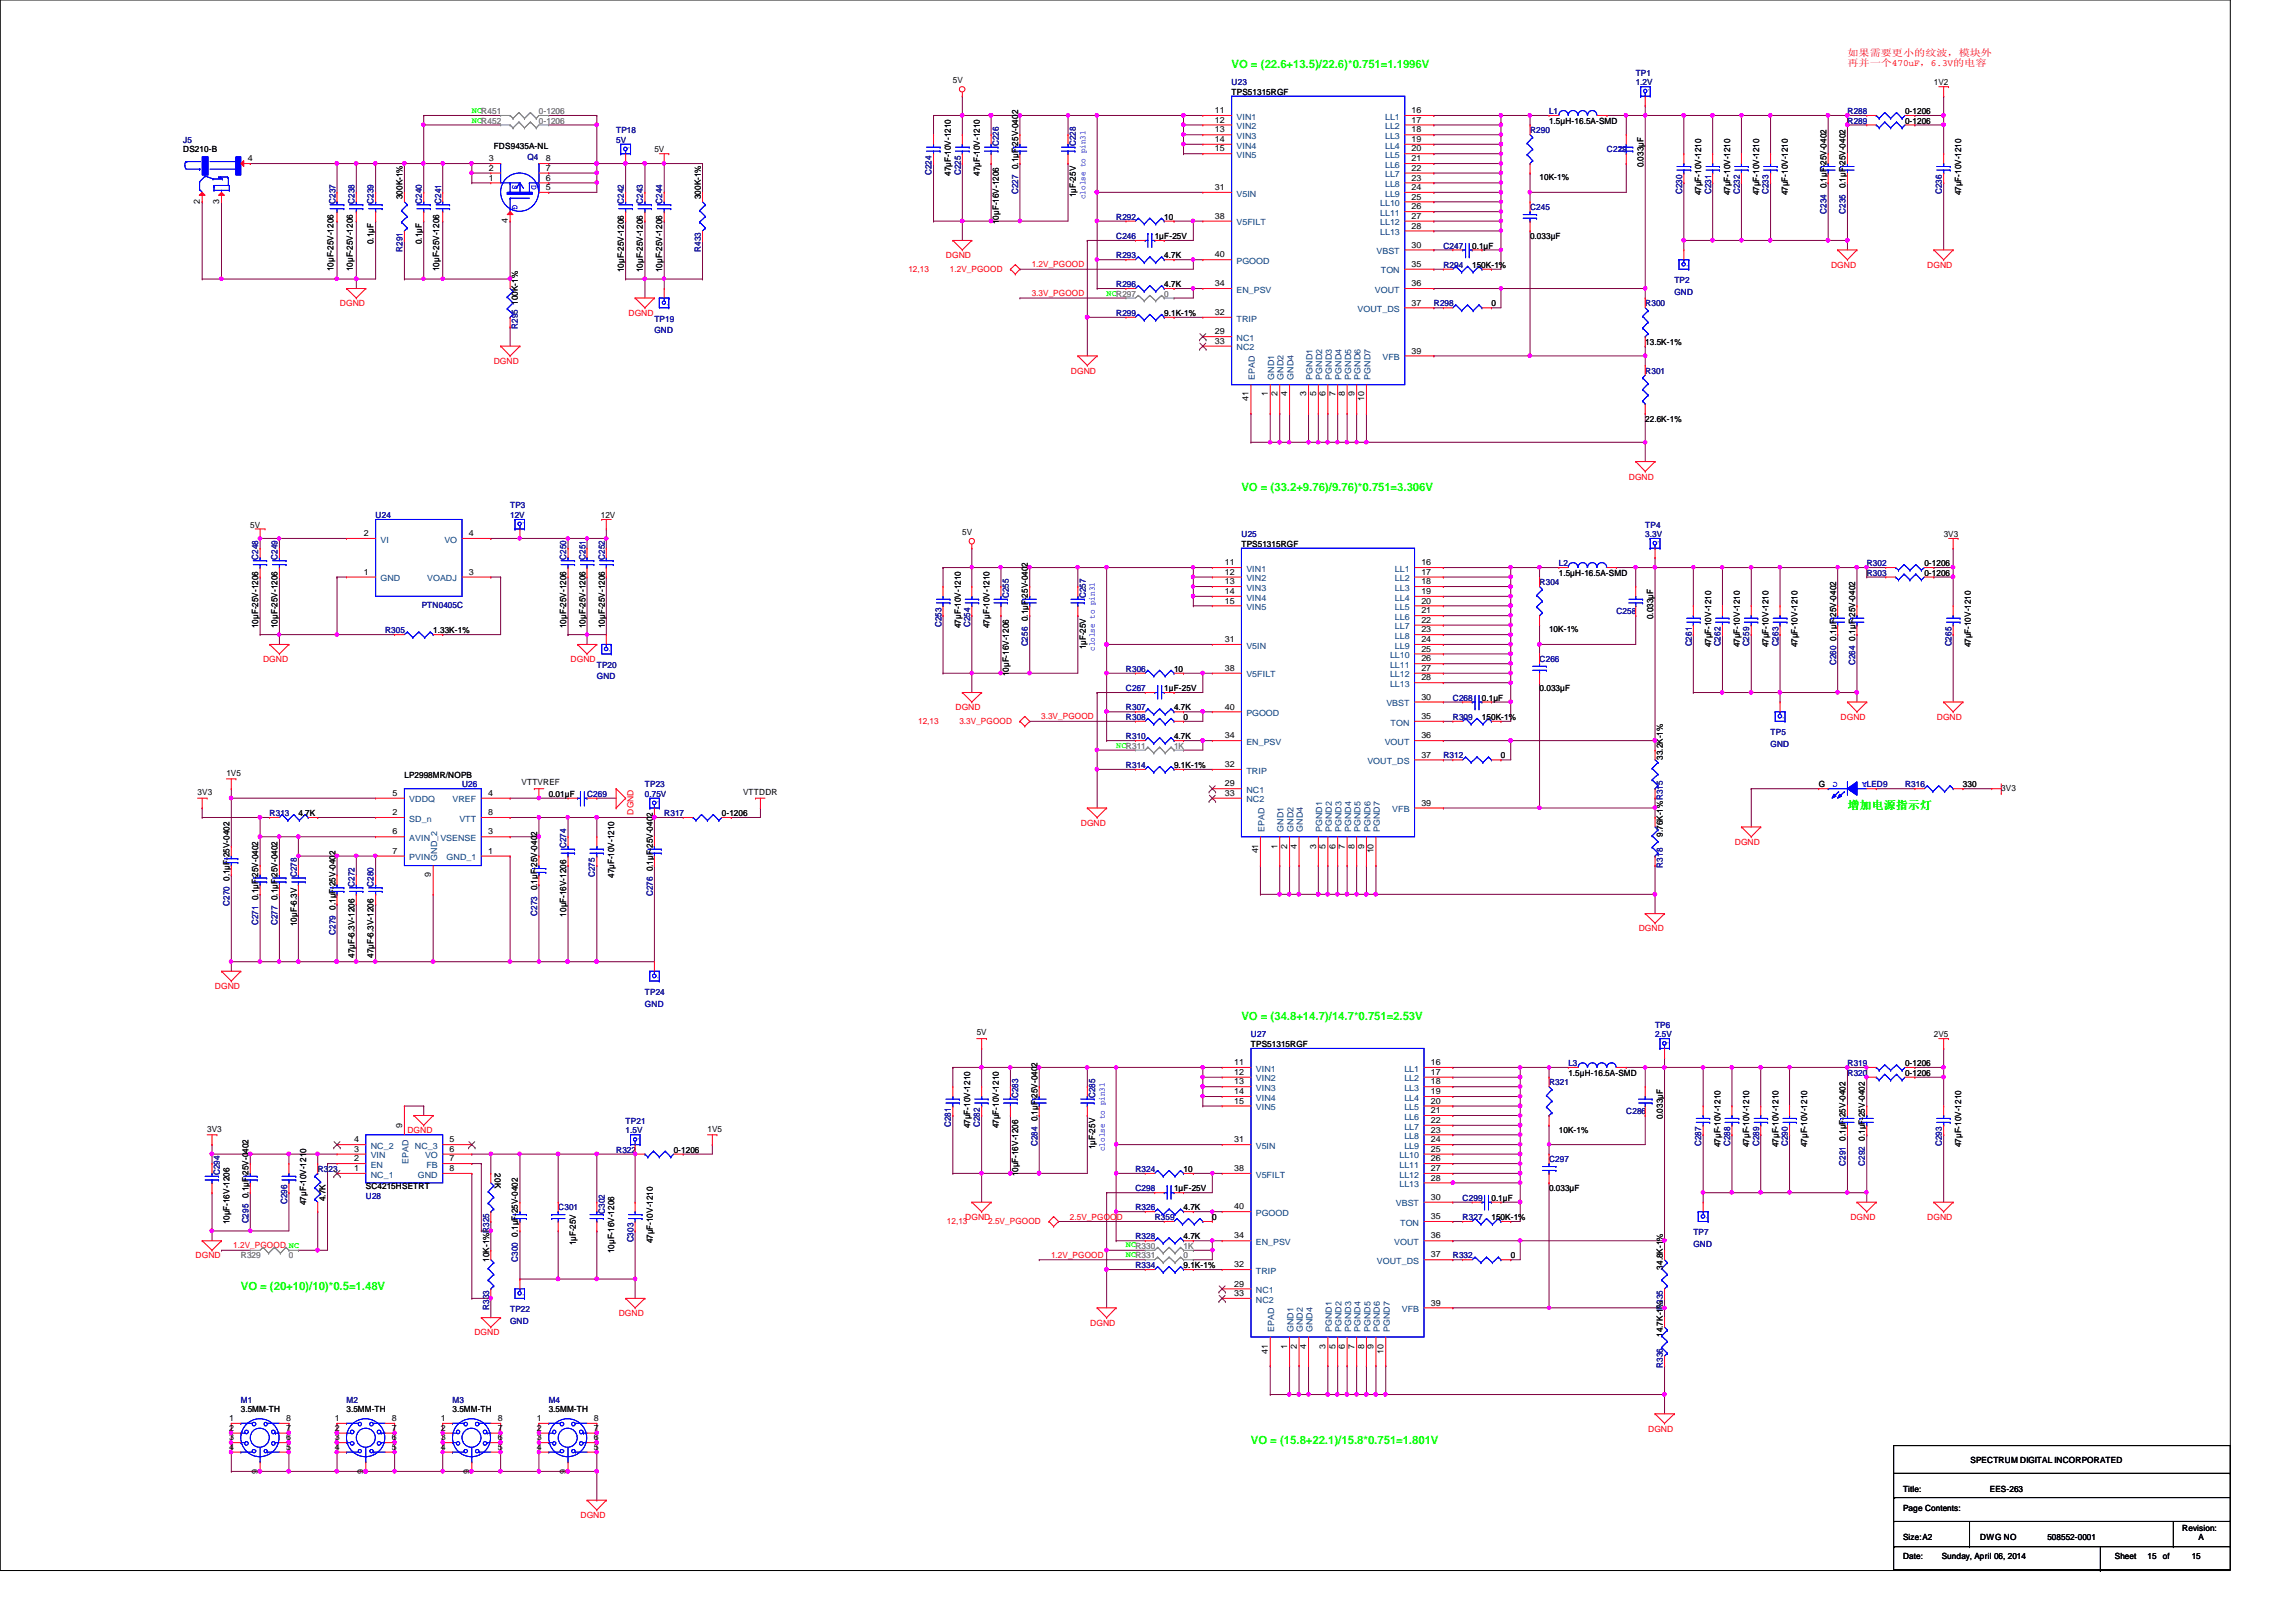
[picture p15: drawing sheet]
<svg xmlns="http://www.w3.org/2000/svg" width="297mm" height="210mm" viewBox="0 0 297 210" stroke-linecap="round" stroke-linejoin="round" font-family="sans-serif">
<defs><g id="words">
<g font-size="1.5" fill="#0f0">
<text x="159.3" y="8.8">VO = (22.6+13.5)/22.6)*0.751=1.1996V</text>
<text x="160.6" y="63.6">VO = (33.2+9.76)/9.76)*0.751=3.306V</text>
<text x="239" y="104.7">增增的增增增增</text>
<text x="160.6" y="132">VO = (34.8+14.7)/14.7*0.751=2.53V</text>
<text x="31.2" y="166.9">VO = (20+10)/10)*0.5=1.48V</text>
<text x="161.8" y="186.8">VO = (15.8+22.1)/15.8*0.751=1.801V</text>
</g>
<g font-size="1.2" fill="#f00">
<text x="239" y="7.2">如如如如如如如如如，模模模</text>
<text x="239" y="8.6">再再再再470uF，6.3V如的的</text>
</g>
<g font-size="1.1">
<text x="123.3" y="10.8">5V</text>
<text x="250.2" y="11">1V2</text>
<text x="157.2" y="14.6">11</text>
<text x="157.2" y="15.9">12</text>
<text x="157.2" y="17.1">13</text>
<text x="159.3" y="12.3">TPS51315RGF</text>
<text x="182.6" y="14.6">16</text>
<text x="182.6" y="15.9">17</text>
<text x="182.6" y="17.1">18</text>
<text x="200.4" y="16">1.5µH-16.5A-SMD</text>
<text x="246.5" y="14.7">0-1206</text>
<text x="246.5" y="16">0-1206</text>
<text x="23.7" y="19.7">DS210-B</text>
<text x="32" y="20.9">4</text>
<text x="63.2" y="23.4">1</text>
<text x="63.2" y="22.1">2</text>
<text x="63.2" y="20.9">3</text>
<text x="63.9" y="19.3">FDS9435A-NL</text>
<text x="70.6" y="20.9">8</text>
<text x="70.6" y="22.1">7</text>
<text x="70.6" y="23.4">6</text>
<text x="84.7" y="19.7">5V</text>
<text x="123" y="22.8" transform="rotate(-90 123 22.8)">47µF-10V-1210</text>
<text x="126.7" y="22.8" transform="rotate(-90 126.7 22.8)">47µF-10V-1210</text>
<text x="131.7" y="21.9" transform="rotate(-90 131.7 21.9)">0.1µF-25V-0402</text>
<text x="157.2" y="18.4">14</text>
<text x="157.2" y="19.6">15</text>
<text x="182.6" y="18.4">19</text>
<text x="182.6" y="19.6">20</text>
<text x="182.6" y="20.9">21</text>
<text x="182.6" y="22.1">22</text>
<text x="182.6" y="23.4">23</text>
<text x="199.2" y="23.3">10K-1%</text>
<text x="212.6" y="21.7" transform="rotate(-90 212.6 21.7)">0.033µF</text>
<text x="25.9" y="26.4" transform="rotate(-90 25.9 26.4)">2</text>
<text x="28.4" y="26.4" transform="rotate(-90 28.4 26.4)">3</text>
<text x="52.1" y="25.8" transform="rotate(-90 52.1 25.8)">300K-1%</text>
<text x="65.7" y="28.9" transform="rotate(-90 65.7 28.9)">4</text>
<text x="70.6" y="24.6">5</text>
<text x="90.7" y="25.8" transform="rotate(-90 90.7 25.8)">300K-1%</text>
<text x="129.2" y="29" transform="rotate(-90 129.2 29)">10µF-16V-1206</text>
<text x="139.2" y="25.5" transform="rotate(-90 139.2 25.5)">1µF-25V</text>
<text x="150.6" y="28.4">10</text>
<text x="157.2" y="28.3">38</text>
<text x="157.2" y="24.6">31</text>
<text x="182.6" y="24.6">24</text>
<text x="182.6" y="25.8">25</text>
<text x="182.6" y="27.1">26</text>
<text x="182.6" y="28.3">27</text>
<text x="182.6" y="29.6">28</text>
<text x="220.1" y="25.3" transform="rotate(-90 220.1 25.3)">47µF-10V-1210</text>
<text x="223.9" y="25.3" transform="rotate(-90 223.9 25.3)">47µF-10V-1210</text>
<text x="227.6" y="25.3" transform="rotate(-90 227.6 25.3)">47µF-10V-1210</text>
<text x="231.3" y="25.3" transform="rotate(-90 231.3 25.3)">47µF-10V-1210</text>
<text x="236.3" y="24.4" transform="rotate(-90 236.3 24.4)">0.1µF-25V-0402</text>
<text x="238.8" y="24.4" transform="rotate(-90 238.8 24.4)">0.1µF-25V-0402</text>
<text x="253.7" y="25.3" transform="rotate(-90 253.7 25.3)">47µF-10V-1210</text>
<text x="43.1" y="35.1" transform="rotate(-90 43.1 35.1)">10µF-25V-1206</text>
<text x="45.6" y="35.1" transform="rotate(-90 45.6 35.1)">10µF-25V-1206</text>
<text x="48.3" y="31.6" transform="rotate(-90 48.3 31.6)">0.1µF</text>
<text x="54.6" y="31.6" transform="rotate(-90 54.6 31.6)">0.1µF</text>
<text x="56.8" y="35.1" transform="rotate(-90 56.8 35.1)">10µF-25V-1206</text>
<text x="80.7" y="35.2" transform="rotate(-90 80.7 35.2)">10µF-25V-1206</text>
<text x="83.2" y="35.2" transform="rotate(-90 83.2 35.2)">10µF-25V-1206</text>
<text x="85.7" y="35.2" transform="rotate(-90 85.7 35.2)">10µF-25V-1206</text>
<text x="149.4" y="30.9">1µF-25V</text>
<text x="150.6" y="33.4">4.7K</text>
<text x="157.2" y="33.3">40</text>
<text x="182.6" y="34.5">35</text>
<text x="182.6" y="32">30</text>
<text x="190.5" y="34.7">150K-1%</text>
<text x="190.5" y="32.2">0.1µF</text>
<text x="197.9" y="30.9">0.033µF</text>
<text x="67" y="39.5" transform="rotate(-90 67 39.5)">100K-1%</text>
<text x="150.6" y="37.2">4.7K</text>
<text x="150.6" y="40.9">9.1K-1%</text>
<text x="157.2" y="37">34</text>
<text x="157.2" y="40.8">32</text>
<text x="182.6" y="37">36</text>
<text x="182.6" y="39.5">37</text>
<text x="193" y="39.6">0</text>
<text x="157.2" y="43.3">29</text>
<text x="157.2" y="44.5">33</text>
<text x="182.6" y="45.8">39</text>
<text x="212.8" y="44.6">13.5K-1%</text>
<text x="161.5" y="51.9" transform="rotate(-90 161.5 51.9)">41</text>
<text x="164" y="51.3" transform="rotate(-90 164 51.3)">1</text>
<text x="165.3" y="51.3" transform="rotate(-90 165.3 51.3)">2</text>
<text x="166.5" y="51.3" transform="rotate(-90 166.5 51.3)">4</text>
<text x="169" y="51.3" transform="rotate(-90 169 51.3)">3</text>
<text x="170.3" y="51.3" transform="rotate(-90 170.3 51.3)">5</text>
<text x="171.5" y="51.3" transform="rotate(-90 171.5 51.3)">6</text>
<text x="172.8" y="51.3" transform="rotate(-90 172.8 51.3)">7</text>
<text x="174" y="51.3" transform="rotate(-90 174 51.3)">8</text>
<text x="175.2" y="51.3" transform="rotate(-90 175.2 51.3)">9</text>
<text x="176.5" y="51.9" transform="rotate(-90 176.5 51.9)">10</text>
<text x="212.8" y="54.6">22.6K-1%</text>
<text x="32.4" y="68.3">5V</text>
<text x="47.1" y="69.4">2</text>
<text x="60.7" y="69.4">4</text>
<text x="77.7" y="67">12V</text>
<text x="124.5" y="69.3">5V</text>
<text x="160.6" y="70.7">TPS51315RGF</text>
<text x="251.5" y="69.5">3V3</text>
<text x="47.1" y="74.4">1</text>
<text x="60.7" y="74.4">3</text>
<text x="158.5" y="73.2">11</text>
<text x="158.5" y="74.4">12</text>
<text x="158.5" y="75.6">13</text>
<text x="158.5" y="76.9">14</text>
<text x="183.9" y="73.2">16</text>
<text x="183.9" y="74.4">17</text>
<text x="183.9" y="75.6">18</text>
<text x="183.9" y="76.9">19</text>
<text x="201.7" y="74.5">1.5µH-16.5A-SMD</text>
<text x="249" y="74.5">0-1206</text>
<text x="249" y="73.2">0-1206</text>
<text x="33.4" y="81.3" transform="rotate(-90 33.4 81.3)">10µF-25V-1206</text>
<text x="35.9" y="81.3" transform="rotate(-90 35.9 81.3)">10µF-25V-1206</text>
<text x="56" y="82">1.33K-1%</text>
<text x="73.2" y="81.3" transform="rotate(-90 73.2 81.3)">10µF-25V-1206</text>
<text x="75.7" y="81.3" transform="rotate(-90 75.7 81.3)">10µF-25V-1206</text>
<text x="78.2" y="81.3" transform="rotate(-90 78.2 81.3)">10µF-25V-1206</text>
<text x="124.3" y="81.3" transform="rotate(-90 124.3 81.3)">47µF-10V-1210</text>
<text x="128" y="81.3" transform="rotate(-90 128 81.3)">47µF-10V-1210</text>
<text x="133" y="80.4" transform="rotate(-90 133 80.4)">0.1µF-25V-0402</text>
<text x="158.5" y="78.1">15</text>
<text x="158.5" y="83.1">31</text>
<text x="183.9" y="78.1">20</text>
<text x="183.9" y="79.4">21</text>
<text x="183.9" y="80.6">22</text>
<text x="183.9" y="81.8">23</text>
<text x="183.9" y="83.1">24</text>
<text x="200.4" y="81.8">10K-1%</text>
<text x="213.9" y="80.1" transform="rotate(-90 213.9 80.1)">0.033µF</text>
<text x="221.4" y="83.8" transform="rotate(-90 221.4 83.8)">47µF-10V-1210</text>
<text x="225.1" y="83.8" transform="rotate(-90 225.1 83.8)">47µF-10V-1210</text>
<text x="228.8" y="83.8" transform="rotate(-90 228.8 83.8)">47µF-10V-1210</text>
<text x="232.5" y="83.8" transform="rotate(-90 232.5 83.8)">47µF-10V-1210</text>
<text x="237.5" y="82.9" transform="rotate(-90 237.5 82.9)">0.1µF-25V-0402</text>
<text x="240" y="82.9" transform="rotate(-90 240 82.9)">0.1µF-25V-0402</text>
<text x="255" y="83.8" transform="rotate(-90 255 83.8)">47µF-10V-1210</text>
<text x="130.5" y="87.5" transform="rotate(-90 130.5 87.5)">10µF-16V-1206</text>
<text x="140.5" y="84" transform="rotate(-90 140.5 84)">1µF-25V</text>
<text x="150.6" y="89.4">1µF-25V</text>
<text x="151.9" y="87">10</text>
<text x="158.5" y="86.8">38</text>
<text x="183.9" y="84.3">25</text>
<text x="183.9" y="85.6">26</text>
<text x="183.9" y="86.8">27</text>
<text x="183.9" y="88.1">28</text>
<text x="199.2" y="89.4">0.033µF</text>
<text x="151.9" y="91.9">4.7K</text>
<text x="151.9" y="95.6">4.7K</text>
<text x="153.1" y="93.2">0</text>
<text x="158.5" y="95.5">34</text>
<text x="158.5" y="91.8">40</text>
<text x="183.9" y="93">35</text>
<text x="183.9" y="90.6">30</text>
<text x="183.9" y="95.5">36</text>
<text x="191.7" y="90.7">0.1µF</text>
<text x="191.7" y="93.2">150K-1%</text>
<text x="29.3" y="100.4">1V5</text>
<text x="52.3" y="100.6">LP2998MR/NOPB</text>
<text x="67.5" y="101.6">VTTVREF</text>
<text x="151.9" y="99.4">9.1K-1%</text>
<text x="158.5" y="101.8">29</text>
<text x="158.5" y="99.3">32</text>
<text x="183.9" y="98">37</text>
<text x="194.2" y="98.1">0</text>
<text x="215.1" y="98.3" transform="rotate(-90 215.1 98.3)">33.2K-1%</text>
<text x="235.3" y="101.9">G</text>
<text x="254" y="101.9">330</text>
<text x="25.6" y="102.9">3V3</text>
<text x="38.6" y="105.6">4.7K</text>
<text x="50.8" y="105.5">2</text>
<text x="50.8" y="103">5</text>
<text x="50.8" y="108">6</text>
<text x="63.2" y="108">3</text>
<text x="63.2" y="103">4</text>
<text x="63.2" y="105.5">8</text>
<text x="71" y="103.1">0.01µF</text>
<text x="93.4" y="105.6">0-1206</text>
<text x="96.1" y="102.9">VTTDDR</text>
<text x="158.5" y="103">33</text>
<text x="183.9" y="104.3">39</text>
<text x="258.9" y="102.4">3V3</text>
<text x="50.8" y="110.5">7</text>
<text x="55.7" y="113.5" transform="rotate(-90 55.7 113.5)">9</text>
<text x="63.2" y="110.5">1</text>
<text x="79.5" y="113.6" transform="rotate(-90 79.5 113.6)">47µF-10V-1210</text>
<text x="84.5" y="112.8" transform="rotate(-90 84.5 112.8)">0.1µF-25V-0402</text>
<text x="162.8" y="110.4" transform="rotate(-90 162.8 110.4)">41</text>
<text x="165.3" y="109.8" transform="rotate(-90 165.3 109.8)">1</text>
<text x="166.5" y="109.8" transform="rotate(-90 166.5 109.8)">2</text>
<text x="167.8" y="109.8" transform="rotate(-90 167.8 109.8)">4</text>
<text x="170.3" y="109.8" transform="rotate(-90 170.3 109.8)">3</text>
<text x="171.5" y="109.8" transform="rotate(-90 171.5 109.8)">5</text>
<text x="172.8" y="109.8" transform="rotate(-90 172.8 109.8)">6</text>
<text x="174" y="109.8" transform="rotate(-90 174 109.8)">7</text>
<text x="175.2" y="109.8" transform="rotate(-90 175.2 109.8)">8</text>
<text x="176.5" y="109.8" transform="rotate(-90 176.5 109.8)">9</text>
<text x="177.7" y="110.4" transform="rotate(-90 177.7 110.4)">10</text>
<text x="215.1" y="108.3" transform="rotate(-90 215.1 108.3)">9.76K-1%R315</text>
<text x="29.7" y="114" transform="rotate(-90 29.7 114)">0.1µF-25V-0402</text>
<text x="33.4" y="116.5" transform="rotate(-90 33.4 116.5)">0.1µF-25V-0402</text>
<text x="35.9" y="116.5" transform="rotate(-90 35.9 116.5)">0.1µF-25V-0402</text>
<text x="38.4" y="119.8" transform="rotate(-90 38.4 119.8)">10µF-6.3V</text>
<text x="43.4" y="117.7" transform="rotate(-90 43.4 117.7)">0.1µF-25V-0402</text>
<text x="69.5" y="115.2" transform="rotate(-90 69.5 115.2)">0.1µF-25V-0402</text>
<text x="73.2" y="118.6" transform="rotate(-90 73.2 118.6)">10µF-16V-1206</text>
<text x="45.8" y="124" transform="rotate(-90 45.8 124)">47µF-6.3V-1206</text>
<text x="48.3" y="124" transform="rotate(-90 48.3 124)">47µF-6.3V-1206</text>
<text x="126.4" y="134">5V</text>
<text x="159.7" y="137.8">11</text>
<text x="161.8" y="135.5">TPS51315RGF</text>
<text x="185.1" y="137.8">16</text>
<text x="246.5" y="138">0-1206</text>
<text x="250.2" y="134.2">2V5</text>
<text x="159.7" y="139.1">12</text>
<text x="159.7" y="140.3">13</text>
<text x="159.7" y="141.6">14</text>
<text x="159.7" y="142.8">15</text>
<text x="185.1" y="139.1">17</text>
<text x="185.1" y="140.3">18</text>
<text x="185.1" y="141.6">19</text>
<text x="185.1" y="142.8">20</text>
<text x="202.9" y="139.2">1.5µH-16.5A-SMD</text>
<text x="246.5" y="139.2">0-1206</text>
<text x="26.8" y="146.4">3V3</text>
<text x="45.8" y="149.1">3</text>
<text x="45.8" y="147.8">4</text>
<text x="52" y="146" transform="rotate(-90 52 146)">9</text>
<text x="58.2" y="147.8">5</text>
<text x="58.2" y="149.1">6</text>
<text x="87.2" y="149.2">0-1206</text>
<text x="91.5" y="146.4">1V5</text>
<text x="125.5" y="146" transform="rotate(-90 125.5 146)">47µF-10V-1210</text>
<text x="129.2" y="146" transform="rotate(-90 129.2 146)">47µF-10V-1210</text>
<text x="134.2" y="145.1" transform="rotate(-90 134.2 145.1)">0.1µF-25V-0402</text>
<text x="141.7" y="148.7" transform="rotate(-90 141.7 148.7)">1µF-25V</text>
<text x="159.7" y="147.8">31</text>
<text x="185.1" y="144.1">21</text>
<text x="185.1" y="145.3">22</text>
<text x="185.1" y="146.6">23</text>
<text x="185.1" y="147.8">24</text>
<text x="185.1" y="149.1">25</text>
<text x="201.7" y="146.6">10K-1%</text>
<text x="215.1" y="144.9" transform="rotate(-90 215.1 144.9)">0.033µF</text>
<text x="222.6" y="148.5" transform="rotate(-90 222.6 148.5)">47µF-10V-1210</text>
<text x="226.3" y="148.5" transform="rotate(-90 226.3 148.5)">47µF-10V-1210</text>
<text x="230.1" y="148.5" transform="rotate(-90 230.1 148.5)">47µF-10V-1210</text>
<text x="233.8" y="148.5" transform="rotate(-90 233.8 148.5)">47µF-10V-1210</text>
<text x="238.8" y="147.6" transform="rotate(-90 238.8 147.6)">0.1µF-25V-0402</text>
<text x="241.3" y="147.6" transform="rotate(-90 241.3 147.6)">0.1µF-25V-0402</text>
<text x="253.7" y="148.5" transform="rotate(-90 253.7 148.5)">47µF-10V-1210</text>
<text x="32.2" y="155.1" transform="rotate(-90 32.2 155.1)">0.1µF-25V-0402</text>
<text x="39.6" y="156" transform="rotate(-90 39.6 156)">47µF-10V-1210</text>
<text x="42.1" y="155.4" transform="rotate(-90 42.1 155.4)">4.7K</text>
<text x="45.8" y="151.6">1</text>
<text x="45.8" y="150.3">2</text>
<text x="47.3" y="153.9">SC4215HSETRT</text>
<text x="58.2" y="150.3">7</text>
<text x="58.2" y="151.6">8</text>
<text x="64" y="151.8" transform="rotate(90 64 151.8)">20K</text>
<text x="131.7" y="152.2" transform="rotate(-90 131.7 152.2)">10µF-16V-1206</text>
<text x="151.9" y="154.1">1µF-25V</text>
<text x="153.1" y="151.6">10</text>
<text x="159.7" y="151.6">38</text>
<text x="185.1" y="150.3">26</text>
<text x="185.1" y="151.6">27</text>
<text x="185.1" y="152.8">28</text>
<text x="185.1" y="155.3">30</text>
<text x="193" y="155.4">0.1µF</text>
<text x="200.4" y="154.1">0.033µF</text>
<text x="29.7" y="158.5" transform="rotate(-90 29.7 158.5)">10µF-16V-1206</text>
<text x="67" y="160.1" transform="rotate(-90 67 160.1)">0.1µF-25V-0402</text>
<text x="74.5" y="161.2" transform="rotate(-90 74.5 161.2)">1µF-25V</text>
<text x="84.5" y="160.9" transform="rotate(-90 84.5 160.9)">47µF-10V-1210</text>
<text x="153.1" y="156.6">4.7K</text>
<text x="153.1" y="160.4">4.7K</text>
<text x="156.8" y="157.9">0</text>
<text x="159.7" y="160.3">34</text>
<text x="159.7" y="156.5">40</text>
<text x="185.1" y="157.8">35</text>
<text x="185.1" y="160.3">36</text>
<text x="193" y="157.9">150K-1%</text>
<text x="63.3" y="163.3" transform="rotate(-90 63.3 163.3)">10K-1%R325</text>
<text x="79.5" y="162.2" transform="rotate(-90 79.5 162.2)">10µF-16V-1206</text>
<text x="153.1" y="164.1">9.1K-1%</text>
<text x="159.7" y="166.5">29</text>
<text x="159.7" y="167.7">33</text>
<text x="159.7" y="164">32</text>
<text x="185.1" y="162.7">37</text>
<text x="195.4" y="162.9">0</text>
<text x="215.1" y="164.3" transform="rotate(-90 215.1 164.3)">34.8K-1%</text>
<text x="185.1" y="169">39</text>
<text x="215.1" y="173" transform="rotate(-90 215.1 173)">14.7K-1%</text>
<text x="164" y="175.2" transform="rotate(-90 164 175.2)">41</text>
<text x="166.5" y="174.5" transform="rotate(-90 166.5 174.5)">1</text>
<text x="167.8" y="174.5" transform="rotate(-90 167.8 174.5)">2</text>
<text x="169" y="174.5" transform="rotate(-90 169 174.5)">4</text>
<text x="171.5" y="174.5" transform="rotate(-90 171.5 174.5)">3</text>
<text x="172.8" y="174.5" transform="rotate(-90 172.8 174.5)">5</text>
<text x="174" y="174.5" transform="rotate(-90 174 174.5)">6</text>
<text x="175.2" y="174.5" transform="rotate(-90 175.2 174.5)">7</text>
<text x="176.5" y="174.5" transform="rotate(-90 176.5 174.5)">8</text>
<text x="177.7" y="174.5" transform="rotate(-90 177.7 174.5)">9</text>
<text x="179" y="175.2" transform="rotate(-90 179 175.2)">10</text>
<text x="29.6" y="183.9">1</text>
<text x="29.6" y="185.2">2</text>
<text x="31.2" y="182.8">3.5MM-TH</text>
<text x="37" y="185.2">7</text>
<text x="37" y="183.9">8</text>
<text x="43.3" y="183.9">1</text>
<text x="43.3" y="185.2">2</text>
<text x="44.8" y="182.8">3.5MM-TH</text>
<text x="50.7" y="185.2">7</text>
<text x="50.7" y="183.9">8</text>
<text x="57" y="183.9">1</text>
<text x="57" y="185.2">2</text>
<text x="58.5" y="182.8">3.5MM-TH</text>
<text x="64.4" y="185.2">7</text>
<text x="64.4" y="183.9">8</text>
<text x="69.5" y="183.9">1</text>
<text x="69.5" y="185.2">2</text>
<text x="71" y="182.8">3.5MM-TH</text>
<text x="76.8" y="185.2">7</text>
<text x="76.8" y="183.9">8</text>
<text x="29.6" y="186.4">3</text>
<text x="29.6" y="187.6">4</text>
<text x="33.4" y="190.7" transform="rotate(-90 33.4 190.7)">9</text>
<text x="37" y="187.6">5</text>
<text x="37" y="186.4">6</text>
<text x="43.3" y="186.4">3</text>
<text x="43.3" y="187.6">4</text>
<text x="47" y="190.7" transform="rotate(-90 47 190.7)">9</text>
<text x="50.7" y="187.6">5</text>
<text x="50.7" y="186.4">6</text>
<text x="57" y="186.4">3</text>
<text x="57" y="187.6">4</text>
<text x="60.7" y="190.7" transform="rotate(-90 60.7 190.7)">9</text>
<text x="64.4" y="187.6">5</text>
<text x="64.4" y="186.4">6</text>
<text x="69.5" y="186.4">3</text>
<text x="69.5" y="187.6">4</text>
<text x="73.2" y="190.7" transform="rotate(-90 73.2 190.7)">9</text>
<text x="76.8" y="187.6">5</text>
<text x="76.8" y="186.4">6</text>
<text x="254.9" y="189.4">SPECTRUM DIGITAL INCORPORATED</text>
<text x="246.2" y="193.1">Title:</text>
<text x="246.2" y="195.6">Page Contents:</text>
<text x="257.4" y="193.1">EES-263</text>
<text x="246.2" y="199.3">Size:A2</text>
<text x="246.2" y="201.8">Date:</text>
<text x="251.2" y="201.8">Sunday, April 06, 2014</text>
<text x="256.2" y="199.3">DWG NO</text>
<text x="264.9" y="199.3">508552-0001</text>
<text x="273.6" y="201.8">Sheet</text>
<text x="277.8" y="201.8">15</text>
<text x="279.8" y="201.8">of</text>
<text x="282.3" y="198.1">Revision:</text>
<text x="283.5" y="201.8">15</text>
<text x="284.4" y="199.3">A</text>
</g>
<g font-size="1.1" fill="#000080">
<text x="159.3" y="11">U23</text>
<text x="211.6" y="9.8">TP1</text>
<text x="211.6" y="11">1.2V</text>
<text x="79.7" y="17.2">TP18</text>
<text x="197.9" y="17.2">R290</text>
<text x="200.4" y="14.7">L1</text>
<text x="239" y="14.7">R288</text>
<text x="239" y="16">R289</text>
<text x="23.7" y="18.5">J5</text>
<text x="68.2" y="20.7">Q4</text>
<text x="79.7" y="18.5">5V</text>
<text x="120.5" y="22.6" transform="rotate(-90 120.5 22.6)">C224</text>
<text x="124.3" y="22.6" transform="rotate(-90 124.3 22.6)">C225</text>
<text x="129.2" y="18.9" transform="rotate(-90 129.2 18.9)">C226</text>
<text x="139.2" y="18.9" transform="rotate(-90 139.2 18.9)">C228</text>
<text x="207.9" y="19.7">C229</text>
<text x="43.4" y="26.4" transform="rotate(-90 43.4 26.4)">C237</text>
<text x="45.8" y="26.4" transform="rotate(-90 45.8 26.4)">C238</text>
<text x="48.3" y="26.4" transform="rotate(-90 48.3 26.4)">C239</text>
<text x="54.6" y="26.4" transform="rotate(-90 54.6 26.4)">C240</text>
<text x="57.1" y="26.4" transform="rotate(-90 57.1 26.4)">C241</text>
<text x="80.7" y="26.4" transform="rotate(-90 80.7 26.4)">C242</text>
<text x="83.2" y="26.4" transform="rotate(-90 83.2 26.4)">C243</text>
<text x="85.7" y="26.4" transform="rotate(-90 85.7 26.4)">C244</text>
<text x="131.7" y="25.1" transform="rotate(-90 131.7 25.1)">C227</text>
<text x="144.4" y="28.4">R292</text>
<text x="197.9" y="27.2">C245</text>
<text x="217.6" y="25.1" transform="rotate(-90 217.6 25.1)">C230</text>
<text x="221.4" y="25.1" transform="rotate(-90 221.4 25.1)">C231</text>
<text x="225.1" y="25.1" transform="rotate(-90 225.1 25.1)">C232</text>
<text x="228.8" y="25.1" transform="rotate(-90 228.8 25.1)">C233</text>
<text x="236.3" y="27.6" transform="rotate(-90 236.3 27.6)">C234</text>
<text x="238.8" y="27.6" transform="rotate(-90 238.8 27.6)">C235</text>
<text x="251.2" y="25.1" transform="rotate(-90 251.2 25.1)">C236</text>
<text x="52.1" y="32.6" transform="rotate(-90 52.1 32.6)">R291</text>
<text x="90.7" y="32.6" transform="rotate(-90 90.7 32.6)">R433</text>
<text x="144.4" y="30.9">C246</text>
<text x="144.4" y="33.4">R293</text>
<text x="186.7" y="34.7">R294</text>
<text x="186.7" y="32.2">C247</text>
<text x="84.7" y="41.6">TP19</text>
<text x="144.4" y="37.2">R296</text>
<text x="144.4" y="40.9">R299</text>
<text x="185.5" y="39.6">R298</text>
<text x="212.8" y="39.6">R300</text>
<text x="216.6" y="36.7">TP2</text>
<text x="216.6" y="38.1">GND</text>
<text x="67" y="42.5" transform="rotate(-90 67 42.5)">R295</text>
<text x="84.7" y="43.1">GND</text>
<text x="212.8" y="48.3">R301</text>
<text x="66" y="65.8">TP3</text>
<text x="48.6" y="67">U24</text>
<text x="66" y="67">12V</text>
<text x="160.6" y="69.5">U25</text>
<text x="212.8" y="68.3">TP4</text>
<text x="212.8" y="69.5">3.3V</text>
<text x="33.4" y="72.4" transform="rotate(-90 33.4 72.4)">C248</text>
<text x="35.9" y="72.4" transform="rotate(-90 35.9 72.4)">C249</text>
<text x="73.2" y="72.4" transform="rotate(-90 73.2 72.4)">C250</text>
<text x="75.7" y="72.4" transform="rotate(-90 75.7 72.4)">C251</text>
<text x="78.2" y="72.4" transform="rotate(-90 78.2 72.4)">C252</text>
<text x="130.5" y="77.4" transform="rotate(-90 130.5 77.4)">C255</text>
<text x="140.5" y="77.4" transform="rotate(-90 140.5 77.4)">C257</text>
<text x="199.2" y="75.7">R304</text>
<text x="201.7" y="73.2">L2</text>
<text x="241.5" y="74.5">R303</text>
<text x="241.5" y="73.2">R302</text>
<text x="49.8" y="82">R305</text>
<text x="54.6" y="78.7">PTN0405C</text>
<text x="121.8" y="81.2" transform="rotate(-90 121.8 81.2)">C253</text>
<text x="125.5" y="81.2" transform="rotate(-90 125.5 81.2)">C254</text>
<text x="133" y="83.7" transform="rotate(-90 133 83.7)">C256</text>
<text x="209.1" y="79.5">C258</text>
<text x="218.9" y="83.7" transform="rotate(-90 218.9 83.7)">C261</text>
<text x="222.6" y="83.7" transform="rotate(-90 222.6 83.7)">C262</text>
<text x="226.3" y="83.7" transform="rotate(-90 226.3 83.7)">C259</text>
<text x="230.1" y="83.7" transform="rotate(-90 230.1 83.7)">C263</text>
<text x="252.5" y="83.7" transform="rotate(-90 252.5 83.7)">C265</text>
<text x="77.2" y="86.4">TP20</text>
<text x="77.2" y="87.9">GND</text>
<text x="145.7" y="87">R306</text>
<text x="145.7" y="89.4">C267</text>
<text x="199.2" y="85.7">C266</text>
<text x="237.5" y="86.1" transform="rotate(-90 237.5 86.1)">C260</text>
<text x="240" y="86.1" transform="rotate(-90 240 86.1)">C264</text>
<text x="145.7" y="91.9">R307</text>
<text x="145.7" y="93.2">R308</text>
<text x="145.7" y="95.6">R310</text>
<text x="188" y="90.7">C268</text>
<text x="188" y="93.2">R309</text>
<text x="229.1" y="95.2">TP5</text>
<text x="59.8" y="101.9">U26</text>
<text x="83.4" y="101.9">TP23</text>
<text x="145.7" y="99.4">R314</text>
<text x="186.7" y="98.1">R312</text>
<text x="229.1" y="96.6">GND</text>
<text x="241.5" y="101.9">LED9</text>
<text x="246.5" y="101.9">R316</text>
<text x="34.9" y="105.6">R313</text>
<text x="75.9" y="103.1">C269</text>
<text x="83.4" y="103.1">0.75V</text>
<text x="85.9" y="105.6">R317</text>
<text x="38.4" y="113.5" transform="rotate(-90 38.4 113.5)">C278</text>
<text x="73.2" y="109.8" transform="rotate(-90 73.2 109.8)">C274</text>
<text x="77" y="113.5" transform="rotate(-90 77 113.5)">C275</text>
<text x="215.1" y="112.3" transform="rotate(-90 215.1 112.3)">R318</text>
<text x="29.7" y="117.2" transform="rotate(-90 29.7 117.2)">C270</text>
<text x="33.4" y="119.7" transform="rotate(-90 33.4 119.7)">C271</text>
<text x="35.9" y="119.7" transform="rotate(-90 35.9 119.7)">C277</text>
<text x="45.8" y="114.8" transform="rotate(-90 45.8 114.8)">C272</text>
<text x="48.3" y="114.8" transform="rotate(-90 48.3 114.8)">C280</text>
<text x="69.5" y="118.5" transform="rotate(-90 69.5 118.5)">C273</text>
<text x="84.5" y="116" transform="rotate(-90 84.5 116)">C276</text>
<text x="43.4" y="121" transform="rotate(-90 43.4 121)">C279</text>
<text x="83.4" y="128.7">TP24</text>
<text x="83.4" y="130.3">GND</text>
<text x="161.8" y="134.2">U27</text>
<text x="202.9" y="138">L3</text>
<text x="214.1" y="133">TP6</text>
<text x="214.1" y="134.2">2.5V</text>
<text x="239" y="138">R319</text>
<text x="131.7" y="142.1" transform="rotate(-90 131.7 142.1)">C283</text>
<text x="141.7" y="142.1" transform="rotate(-90 141.7 142.1)">C285</text>
<text x="200.4" y="140.5">R321</text>
<text x="239" y="139.2">R320</text>
<text x="79.7" y="149.2">R322</text>
<text x="80.9" y="145.4">TP21</text>
<text x="80.9" y="146.7">1.5V</text>
<text x="123" y="145.9" transform="rotate(-90 123 145.9)">C281</text>
<text x="126.7" y="145.9" transform="rotate(-90 126.7 145.9)">C282</text>
<text x="134.2" y="148.3" transform="rotate(-90 134.2 148.3)">C284</text>
<text x="210.4" y="144.2">C286</text>
<text x="220.1" y="148.3" transform="rotate(-90 220.1 148.3)">C287</text>
<text x="223.9" y="148.3" transform="rotate(-90 223.9 148.3)">C288</text>
<text x="227.6" y="148.3" transform="rotate(-90 227.6 148.3)">C289</text>
<text x="231.3" y="148.3" transform="rotate(-90 231.3 148.3)">C290</text>
<text x="251.2" y="148.3" transform="rotate(-90 251.2 148.3)">C293</text>
<text x="28.4" y="152.1" transform="rotate(-90 28.4 152.1)">C294</text>
<text x="37.2" y="155.8" transform="rotate(-90 37.2 155.8)">C296</text>
<text x="41.1" y="151.6">R323</text>
<text x="47.3" y="155.2">U28</text>
<text x="146.9" y="151.6">R324</text>
<text x="146.9" y="154.1">C298</text>
<text x="189.2" y="155.4">C299</text>
<text x="200.4" y="150.4">C297</text>
<text x="238.8" y="150.8" transform="rotate(-90 238.8 150.8)">C291</text>
<text x="241.3" y="150.8" transform="rotate(-90 241.3 150.8)">C292</text>
<text x="32.2" y="158.3" transform="rotate(-90 32.2 158.3)">C295</text>
<text x="72.2" y="156.6">C301</text>
<text x="78.2" y="157.1" transform="rotate(-90 78.2 157.1)">C302</text>
<text x="82" y="160.8" transform="rotate(-90 82 160.8)">C303</text>
<text x="146.9" y="156.6">R326</text>
<text x="146.9" y="160.4">R328</text>
<text x="149.4" y="157.9">R359</text>
<text x="189.2" y="157.9">R327</text>
<text x="219.1" y="159.9">TP7</text>
<text x="219.1" y="161.4">GND</text>
<text x="67" y="163.3" transform="rotate(-90 67 163.3)">C300</text>
<text x="146.9" y="164.1">R334</text>
<text x="188" y="162.9">R332</text>
<text x="63.3" y="169.5" transform="rotate(-90 63.3 169.5)">R333</text>
<text x="66" y="169.8">TP22</text>
<text x="66" y="171.3">GND</text>
<text x="215.1" y="169.5" transform="rotate(-90 215.1 169.5)">R335</text>
<text x="215.1" y="177" transform="rotate(-90 215.1 177)">R336</text>
<text x="31.2" y="181.5">M1</text>
<text x="44.8" y="181.5">M2</text>
<text x="58.5" y="181.5">M3</text>
<text x="71" y="181.5">M4</text>
</g>
<g font-size="1.1" fill="#004080">
<text x="213.4" y="11.8" transform="rotate(-90 213.4 11.8)">.</text>
<text x="160" y="15.5">VIN1</text>
<text x="160" y="16.7">VIN2</text>
<text x="160" y="18">VIN3</text>
<text x="179.2" y="15.5">LL1</text>
<text x="179.2" y="16.7">LL2</text>
<text x="179.2" y="18">LL3</text>
<text x="81.4" y="19.3" transform="rotate(-90 81.4 19.3)">.</text>
<text x="160" y="19.2">VIN4</text>
<text x="160" y="20.4">VIN5</text>
<text x="179.2" y="19.2">LL4</text>
<text x="179.2" y="20.4">LL5</text>
<text x="179.2" y="21.7">LL6</text>
<text x="179.2" y="22.9">LL7</text>
<text x="160" y="29.2">V5FILT</text>
<text x="160" y="25.4">V5IN</text>
<text x="178.6" y="26.7">LL10</text>
<text x="178.6" y="27.9">LL11</text>
<text x="178.6" y="29.2">LL12</text>
<text x="179.2" y="24.2">LL8</text>
<text x="179.2" y="25.4">LL9</text>
<text x="160" y="34.2">PGOOD</text>
<text x="178.1" y="32.9">VBST</text>
<text x="178.6" y="30.4">LL13</text>
<text x="178.6" y="35.4">TON</text>
<text x="218.4" y="34.6" transform="rotate(-90 218.4 34.6)">.</text>
<text x="86.4" y="39.5" transform="rotate(-90 86.4 39.5)">.</text>
<text x="160" y="37.9">EN_PSV</text>
<text x="160" y="41.6">TRIP</text>
<text x="175.6" y="40.4">VOUT_DS</text>
<text x="177.9" y="37.9">VOUT</text>
<text x="160" y="44.1">NC1</text>
<text x="160" y="45.3">NC2</text>
<text x="178.9" y="46.6">VFB</text>
<text x="162.3" y="49.1" transform="rotate(-90 162.3 49.1)">EPAD</text>
<text x="164.8" y="49.1" transform="rotate(-90 164.8 49.1)">GND1</text>
<text x="166.1" y="49.1" transform="rotate(-90 166.1 49.1)">GND2</text>
<text x="167.3" y="49.1" transform="rotate(-90 167.3 49.1)">GND4</text>
<text x="169.8" y="49.1" transform="rotate(-90 169.8 49.1)">PGND1</text>
<text x="171.1" y="49.1" transform="rotate(-90 171.1 49.1)">PGND2</text>
<text x="172.3" y="49.1" transform="rotate(-90 172.3 49.1)">PGND3</text>
<text x="173.6" y="49.1" transform="rotate(-90 173.6 49.1)">PGND4</text>
<text x="174.8" y="49.1" transform="rotate(-90 174.8 49.1)">PGND5</text>
<text x="176" y="49.1" transform="rotate(-90 176 49.1)">PGND6</text>
<text x="177.3" y="49.1" transform="rotate(-90 177.3 49.1)">PGND7</text>
<text x="49.2" y="70.2">VI</text>
<text x="57.5" y="70.2">VO</text>
<text x="67.8" y="67.8" transform="rotate(-90 67.8 67.8)">.</text>
<text x="214.6" y="70.3" transform="rotate(-90 214.6 70.3)">.</text>
<text x="49.2" y="75.2">GND</text>
<text x="55.3" y="75.2">VOADJ</text>
<text x="161.2" y="74">VIN1</text>
<text x="161.2" y="75.2">VIN2</text>
<text x="161.2" y="76.5">VIN3</text>
<text x="161.2" y="77.7">VIN4</text>
<text x="180.5" y="74">LL1</text>
<text x="180.5" y="75.2">LL2</text>
<text x="180.5" y="76.5">LL3</text>
<text x="180.5" y="77.7">LL4</text>
<text x="161.2" y="79">VIN5</text>
<text x="161.2" y="83.9">V5IN</text>
<text x="180.5" y="79">LL5</text>
<text x="180.5" y="80.2">LL6</text>
<text x="180.5" y="81.4">LL7</text>
<text x="180.5" y="82.7">LL8</text>
<text x="180.5" y="83.9">LL9</text>
<text x="78.9" y="84.4" transform="rotate(-90 78.9 84.4)">.</text>
<text x="161.2" y="87.7">V5FILT</text>
<text x="179.8" y="85.2">LL10</text>
<text x="179.8" y="86.4">LL11</text>
<text x="179.8" y="87.7">LL12</text>
<text x="179.8" y="88.9">LL13</text>
<text x="161.2" y="92.7">PGOOD</text>
<text x="179.4" y="91.4">VBST</text>
<text x="179.9" y="93.9">TON</text>
<text x="230.8" y="93.1" transform="rotate(-90 230.8 93.1)">.</text>
<text x="161.2" y="96.4">EN_PSV</text>
<text x="161.2" y="100.1">TRIP</text>
<text x="176.9" y="98.9">VOUT_DS</text>
<text x="179.2" y="96.4">VOUT</text>
<text x="53" y="106.3">SD_n</text>
<text x="53" y="103.8">VDDQ</text>
<text x="58.5" y="103.8">VREF</text>
<text x="59.4" y="106.3">VTT</text>
<text x="85.2" y="103.9" transform="rotate(-90 85.2 103.9)">.</text>
<text x="161.2" y="102.6">NC1</text>
<text x="161.2" y="103.8">NC2</text>
<text x="163.6" y="107.7" transform="rotate(-90 163.6 107.7)">EPAD</text>
<text x="166.1" y="107.7" transform="rotate(-90 166.1 107.7)">GND1</text>
<text x="167.3" y="107.7" transform="rotate(-90 167.3 107.7)">GND2</text>
<text x="168.6" y="107.7" transform="rotate(-90 168.6 107.7)">GND4</text>
<text x="171.1" y="107.7" transform="rotate(-90 171.1 107.7)">PGND1</text>
<text x="172.3" y="107.7" transform="rotate(-90 172.3 107.7)">PGND2</text>
<text x="173.6" y="107.7" transform="rotate(-90 173.6 107.7)">PGND3</text>
<text x="174.8" y="107.7" transform="rotate(-90 174.8 107.7)">PGND4</text>
<text x="176" y="107.7" transform="rotate(-90 176 107.7)">PGND5</text>
<text x="177.3" y="107.7" transform="rotate(-90 177.3 107.7)">PGND6</text>
<text x="178.5" y="107.7" transform="rotate(-90 178.5 107.7)">PGND7</text>
<text x="180.1" y="105.1">VFB</text>
<text x="53" y="108.8">AVIN</text>
<text x="53" y="111.3">PVIN</text>
<text x="56.6" y="111.4" transform="rotate(-90 56.6 111.4)">GND_2</text>
<text x="57" y="108.8">VSENSE</text>
<text x="57.8" y="111.3">GND_1</text>
<text x="85.2" y="126.7" transform="rotate(-90 85.2 126.7)">.</text>
<text x="215.9" y="135" transform="rotate(-90 215.9 135)">.</text>
<text x="162.5" y="138.7">VIN1</text>
<text x="162.5" y="140">VIN2</text>
<text x="162.5" y="141.2">VIN3</text>
<text x="162.5" y="142.5">VIN4</text>
<text x="162.5" y="143.7">VIN5</text>
<text x="181.7" y="138.7">LL1</text>
<text x="181.7" y="140">LL2</text>
<text x="181.7" y="141.2">LL3</text>
<text x="181.7" y="142.5">LL4</text>
<text x="181.7" y="143.7">LL5</text>
<text x="48" y="149.9">VIN</text>
<text x="48" y="148.7">NC_2</text>
<text x="53.7" y="148.7">NC_3</text>
<text x="55" y="149.9">VO</text>
<text x="82.7" y="147.5" transform="rotate(-90 82.7 147.5)">.</text>
<text x="162.5" y="148.7">V5IN</text>
<text x="181.1" y="149.9">LL10</text>
<text x="181.7" y="144.9">LL6</text>
<text x="181.7" y="146.2">LL7</text>
<text x="181.7" y="147.4">LL8</text>
<text x="181.7" y="148.7">LL9</text>
<text x="48" y="152.4">NC_1</text>
<text x="48" y="151.1">EN</text>
<text x="52.8" y="150.6" transform="rotate(-90 52.8 150.6)">EPAD</text>
<text x="54.1" y="152.4">GND</text>
<text x="55.2" y="151.1">FB</text>
<text x="162.5" y="152.4">V5FILT</text>
<text x="181.1" y="151.1">LL11</text>
<text x="181.1" y="152.4">LL12</text>
<text x="181.1" y="153.6">LL13</text>
<text x="162.5" y="161.1">EN_PSV</text>
<text x="162.5" y="157.4">PGOOD</text>
<text x="180.4" y="161.1">VOUT</text>
<text x="180.6" y="156.1">VBST</text>
<text x="181.1" y="158.6">TON</text>
<text x="220.8" y="157.8" transform="rotate(-90 220.8 157.8)">.</text>
<text x="67.8" y="167.8" transform="rotate(-90 67.8 167.8)">.</text>
<text x="162.5" y="167.3">NC1</text>
<text x="162.5" y="164.8">TRIP</text>
<text x="178.1" y="163.6">VOUT_DS</text>
<text x="162.5" y="168.6">NC2</text>
<text x="164.8" y="172.4" transform="rotate(-90 164.8 172.4)">EPAD</text>
<text x="167.3" y="172.4" transform="rotate(-90 167.3 172.4)">GND1</text>
<text x="168.6" y="172.4" transform="rotate(-90 168.6 172.4)">GND2</text>
<text x="169.8" y="172.4" transform="rotate(-90 169.8 172.4)">GND4</text>
<text x="172.3" y="172.4" transform="rotate(-90 172.3 172.4)">PGND1</text>
<text x="173.6" y="172.4" transform="rotate(-90 173.6 172.4)">PGND2</text>
<text x="174.8" y="172.4" transform="rotate(-90 174.8 172.4)">PGND3</text>
<text x="176" y="172.4" transform="rotate(-90 176 172.4)">PGND4</text>
<text x="177.3" y="172.4" transform="rotate(-90 177.3 172.4)">PGND5</text>
<text x="178.5" y="172.4" transform="rotate(-90 178.5 172.4)">PGND6</text>
<text x="179.8" y="172.4" transform="rotate(-90 179.8 172.4)">PGND7</text>
<text x="181.4" y="169.8">VFB</text>
</g>
<g font-size="1.1" fill="#0f0">
<text x="61" y="14.6">NCR451</text>
<text x="61" y="15.9">NCR452</text>
<text x="143.2" y="38.3">NCR297</text>
<text x="144.4" y="96.8">NCR311</text>
<text x="145.7" y="161.4">NCR330</text>
<text x="145.7" y="162.7">NCR331</text>
</g>
<g font-size="1.1" fill="#808080">
<text x="69.7" y="14.7">0-1206</text>
<text x="69.7" y="16">0-1206</text>
<text x="150.6" y="38.4">0</text>
<text x="151.9" y="96.9">1K</text>
<text x="153.1" y="161.6">1K</text>
<text x="31.2" y="162.9">R329</text>
<text x="37.4" y="162.9">0</text>
<text x="153.1" y="162.9">0</text>
</g>
<g font-size="1.1" fill="#00f">
<text x="66.3" y="24" transform="rotate(90 66.3 24)">S</text>
<text x="66.3" y="26.5" transform="rotate(90 66.3 26.5)">G</text>
<text x="68.7" y="24" transform="rotate(90 68.7 24)">D</text>
<text x="140.4" y="25.8" transform="rotate(-90 140.4 25.8)">clolse to pin31</text>
<text x="141.6" y="84.2" transform="rotate(-90 141.6 84.2)">clolse to pin31</text>
<text x="237.7" y="101.1" transform="rotate(180 237.7 101.1)">C</text>
<text x="241.5" y="101.1" transform="rotate(180 241.5 101.1)">A</text>
<text x="142.9" y="149" transform="rotate(-90 142.9 149)">clolse to pin31</text>
</g>
<g font-size="1.1" fill="#f00">
<text x="117.5" y="35.2">12,13</text>
<text x="122.4" y="33.4">DGND</text>
<text x="122.9" y="35.2">1.2V_PGOOD</text>
<text x="133.5" y="34.6">1.2V_PGOOD</text>
<text x="236.9" y="34.7">DGND</text>
<text x="249.3" y="34.7">DGND</text>
<text x="44" y="39.6">DGND</text>
<text x="81.3" y="40.9">DGND</text>
<text x="133.5" y="38.3">3.3V_PGOOD</text>
<text x="63.9" y="47.1">DGND</text>
<text x="138.6" y="48.3">DGND</text>
<text x="210.7" y="62.1">DGND</text>
<text x="34" y="85.7">DGND</text>
<text x="73.8" y="85.7">DGND</text>
<text x="118.8" y="93.6">12,13</text>
<text x="123.6" y="91.9">DGND</text>
<text x="124.1" y="93.6">3.3V_PGOOD</text>
<text x="134.7" y="93.1">3.3V_PGOOD</text>
<text x="238.1" y="93.2">DGND</text>
<text x="250.6" y="93.2">DGND</text>
<text x="82" y="105.4" transform="rotate(-90 82 105.4)">DGND</text>
<text x="139.8" y="106.8">DGND</text>
<text x="224.4" y="109.3">DGND</text>
<text x="212" y="120.5">DGND</text>
<text x="27.8" y="128">DGND</text>
<text x="52.7" y="146.7">DGND</text>
<text x="30.2" y="161.5">1.2V_PGOOD NC</text>
<text x="122.5" y="158.4">12,13</text>
<text x="124.9" y="157.9">DGND</text>
<text x="127.8" y="158.4">2.5V_PGOOD</text>
<text x="138.4" y="157.8">2.5V_PGOOD</text>
<text x="239.4" y="157.9">DGND</text>
<text x="249.3" y="157.9">DGND</text>
<text x="25.3" y="162.9">DGND</text>
<text x="136" y="162.8">1.2V_PGOOD</text>
<text x="61.4" y="172.8">DGND</text>
<text x="80" y="170.3">DGND</text>
<text x="141.1" y="171.6">DGND</text>
<text x="213.2" y="185.3">DGND</text>
<text x="75.1" y="196.5">DGND</text>
</g>
</g></defs>
<path d="M0 0h288.5v203.2h-288.5z" fill="none" stroke="#000" stroke-width=".13"/>
<path d="M128.2 14.9h.1M128.2 14.9v2.5M151.9 38.6h.1M151.9 38.6h2.5" fill="none" stroke="#800040" stroke-width=".13"/>
<path d="M128 14.7h.4v.2v.2l-.2 .1-.2-.1z" fill-rule="evenodd" fill="#f0f"/>
<path d="M128 14.7h.4v.2v.2l-.2 .1-.2-.1z" fill="none" stroke="#f0f" stroke-width=".13"/>
<path d="M124.5 14.9h.1M124.5 14.9h3.7" fill="none" stroke="#800040" stroke-width=".13"/>
<path d="M124.3 14.7h.3l.1 .2-.1 .2-.1 .1-.2-.1z" fill-rule="evenodd" fill="#f0f"/>
<path d="M124.3 14.7h.3l.1 .2-.1 .2-.1 .1-.2-.1z" fill="none" stroke="#f0f" stroke-width=".13"/>
<path d="M128.2 21.2h.1M128.2 21.2v7.4" fill="none" stroke="#800040" stroke-width=".13"/>
<path d="M128 28.4h.4v.2v.1l-.2 .1-.2-.1z" fill-rule="evenodd" fill="#f0f"/>
<path d="M128 28.4h.4v.2v.1l-.2 .1-.2-.1z" fill="none" stroke="#f0f" stroke-width=".13"/>
<path d="M131.9 34.8h.1M151.9 33.6h.1M151.9 33.6h2.5M154.4 33.6h.1M154.4 33.6v1.2h-22.5M185.5 23.7h.1M194.2 22.4h.1M194.2 22.4v1.3h-8.7" fill="none" stroke="#800040" stroke-width=".13"/>
<path d="M194 22.2h.3l.1 .2-.1 .1-.1 .1-.2-.1z" fill-rule="evenodd" fill="#f0f"/>
<path d="M194 22.2h.3l.1 .2-.1 .1-.1 .1-.2-.1z" fill="none" stroke="#f0f" stroke-width=".13"/>
<g fill="none" stroke="#800040" stroke-width=".13">
<path d="M185.5 19.9h.1M185.5 19.9h8.7M194.2 19.9h.1M194.2 19.9v1.3h-8.7M185.5 39.8h.1M185.5 22.4h.1M185.5 37.3h.1M185.5 21.2h.1M185.5 39.8h1.2M185.5 22.4h8.7M185.5 37.3h8.7M193 39.8h.1"/>
<path d="M194.2 37.3h.1M194.2 37.3v2.5h-1.2"/>
</g>
<path d="M194 19.7h.3l.1 .2-.1 .1-.1 .1-.2-.1z" fill-rule="evenodd" fill="#f0f"/>
<path d="M194 19.7h.3l.1 .2-.1 .1-.1 .1-.2-.1z" fill="none" stroke="#f0f" stroke-width=".13"/>
<path d="M154.4 33.6h.1M154.4 33.6h1.2" fill="none" stroke="#800040" stroke-width=".13"/>
<path d="M154.2 33.4h.3l.1 .2-.1 .1-.2 .1-.1-.1z" fill-rule="evenodd" fill="#f0f"/>
<path d="M154.2 33.4h.3l.1 .2-.1 .1-.2 .1-.1-.1z" fill="none" stroke="#f0f" stroke-width=".13"/>
<path d="M141.9 28.6h.1M141.9 24.9h.1M141.9 28.6h3.8M141.9 24.9v3.7" fill="none" stroke="#800040" stroke-width=".13"/>
<path d="M141.7 24.7h.3l.1 .1-.1 .2-.1 .1-.2-.1z" fill-rule="evenodd" fill="#f0f"/>
<path d="M141.7 24.7h.3l.1 .1-.1 .2-.1 .1-.2-.1z" fill="none" stroke="#f0f" stroke-width=".13"/>
<path d="M185.5 18.7h.1M185.5 18.7h8.7M236.5 14.9h.1M236.5 14.9v5" fill="none" stroke="#800040" stroke-width=".13"/>
<path d="M236.3 14.7h.3l.1 .2-.1 .2-.1 .1-.2-.1z" fill-rule="evenodd" fill="#f0f"/>
<path d="M236.3 14.7h.3l.1 .2-.1 .2-.1 .1-.2-.1z" fill="none" stroke="#f0f" stroke-width=".13"/>
<path d="M210.4 14.9h.1M210.4 14.9h2.4" fill="none" stroke="#800040" stroke-width=".13"/>
<path d="M210.2 14.7h.3l.1 .2-.1 .2-.1 .1-.2-.1z" fill-rule="evenodd" fill="#f0f"/>
<path d="M210.2 14.7h.3l.1 .2-.1 .2-.1 .1-.2-.1z" fill="none" stroke="#f0f" stroke-width=".13"/>
<path d="M185.5 17.4h.1M185.5 17.4h8.7" fill="none" stroke="#800040" stroke-width=".13"/>
<path d="M194 17.2h.3l.1 .2-.1 .1-.1 .1-.2-.1z" fill-rule="evenodd" fill="#f0f"/>
<path d="M194 17.2h.3l.1 .2-.1 .1-.1 .1-.2-.1z" fill="none" stroke="#f0f" stroke-width=".13"/>
<path d="M185.5 16.2h.1M185.5 16.2h8.7" fill="none" stroke="#800040" stroke-width=".13"/>
<path d="M194 16h.3l.1 .1-.1 .2-.1 .1-.2-.1z" fill-rule="evenodd" fill="#f0f"/>
<path d="M194 16h.3l.1 .1-.1 .2-.1 .1-.2-.1z" fill="none" stroke="#f0f" stroke-width=".13"/>
<path d="M194.2 17.4h.1M194.2 17.4v1.3M141.9 37.3h.1M141.9 33.6h.1M141.9 37.3h3.8M141.9 33.6h3.8M193 34.8h.1M193 34.8h1.2M239 31.1h.1M239 31.1v1.2" fill="none" stroke="#800040" stroke-width=".13"/>
<path d="M238.8 30.9h.3l.1 .2-.1 .1-.1 .1-.2-.1z" fill-rule="evenodd" fill="#f0f"/>
<path d="M238.8 30.9h.3l.1 .2-.1 .1-.1 .1-.2-.1z" fill="none" stroke="#f0f" stroke-width=".13"/>
<path d="M229.1 14.9h.1M229.1 14.9h7.4" fill="none" stroke="#800040" stroke-width=".13"/>
<path d="M228.9 14.7h.3v.2v.2l-.2 .1-.1-.1z" fill-rule="evenodd" fill="#f0f"/>
<path d="M228.9 14.7h.3v.2v.2l-.2 .1-.1-.1z" fill="none" stroke="#f0f" stroke-width=".13"/>
<path d="M197.9 46.1h.1M197.9 46.1h14.9" fill="none" stroke="#800040" stroke-width=".13"/>
<path d="M212.7 45.9h.3l.1 .1-.1 .2-.2 .1-.1-.1z" fill-rule="evenodd" fill="#f0f"/>
<path d="M212.7 45.9h.3l.1 .1-.1 .2-.2 .1-.1-.1z" fill="none" stroke="#f0f" stroke-width=".13"/>
<path d="M197.8 45.9h.2l.1 .1-.1 .2-.1 .1-.1-.1z" fill-rule="evenodd" fill="#f0f"/>
<path d="M197.8 45.9h.2l.1 .1-.1 .2-.1 .1-.1-.1z" fill="none" stroke="#f0f" stroke-width=".13"/>
<path d="M212.8 37.3h.1M212.8 37.3v1.3" fill="none" stroke="#800040" stroke-width=".13"/>
<path d="M212.7 37.1h.3l.1 .2-.1 .2h-.2h-.1z" fill-rule="evenodd" fill="#f0f"/>
<path d="M212.7 37.1h.3l.1 .2-.1 .2h-.2h-.1z" fill="none" stroke="#f0f" stroke-width=".13"/>
<path d="M194.2 37.3h.1M194.2 37.3h18.6" fill="none" stroke="#800040" stroke-width=".13"/>
<path d="M194 37.1h.3l.1 .2-.1 .2h-.1h-.2z" fill-rule="evenodd" fill="#f0f"/>
<path d="M194 37.1h.3l.1 .2-.1 .2h-.1h-.2z" fill="none" stroke="#f0f" stroke-width=".13"/>
<path d="M212.8 57.2h.1M212.8 57.2v2.5" fill="none" stroke="#800040" stroke-width=".13"/>
<path d="M212.7 57.1h.3l.1 .1-.1 .2h-.2h-.1z" fill-rule="evenodd" fill="#f0f"/>
<path d="M212.7 57.1h.3l.1 .1-.1 .2h-.2h-.1z" fill="none" stroke="#f0f" stroke-width=".13"/>
<path d="M140.7 41.1h.1M140.7 41.1v5M151.9 41.1h.1M151.9 41.1h3.7" fill="none" stroke="#800040" stroke-width=".13"/>
<path d="M140.5 40.9h.3l.1 .1-.1 .2-.2 .1-.1-.1z" fill-rule="evenodd" fill="#f0f"/>
<path d="M140.5 40.9h.3l.1 .1-.1 .2-.2 .1-.1-.1z" fill="none" stroke="#f0f" stroke-width=".13"/>
<path d="M154.4 37.3h.1M154.4 37.3h1.2M140.7 41.1h.1M140.7 41.1h5M212.8 46.1h.1M212.8 46.1v1.2" fill="none" stroke="#800040" stroke-width=".13"/>
<path d="M154.2 37.1h.3l.1 .2-.1 .2h-.2h-.1z" fill-rule="evenodd" fill="#f0f"/>
<path d="M154.2 37.1h.3l.1 .2-.1 .2h-.2h-.1z" fill="none" stroke="#f0f" stroke-width=".13"/>
<path d="M212.8 14.9h.1M212.8 14.9v22.4" fill="none" stroke="#800040" stroke-width=".13"/>
<path d="M212.7 14.7h.3l.1 .2-.1 .2-.2 .1-.1-.1z" fill-rule="evenodd" fill="#f0f"/>
<path d="M212.7 14.7h.3l.1 .2-.1 .2-.2 .1-.1-.1z" fill="none" stroke="#f0f" stroke-width=".13"/>
<path d="M141.9 14.9h.1M141.9 14.9v10" fill="none" stroke="#800040" stroke-width=".13"/>
<path d="M141.7 24.7h.3l.1 .1-.1 .2-.1 .1-.2-.1z" fill-rule="evenodd" fill="#f0f"/>
<path d="M141.7 24.7h.3l.1 .1-.1 .2-.1 .1-.2-.1z" fill="none" stroke="#f0f" stroke-width=".13"/>
<path d="M141.7 14.7h.3l.1 .2-.1 .2-.1 .1-.2-.1z" fill-rule="evenodd" fill="#f0f"/>
<path d="M141.7 14.7h.3l.1 .2-.1 .2-.1 .1-.2-.1z" fill="none" stroke="#f0f" stroke-width=".13"/>
<path d="M141.9 33.6h.1M141.9 33.6v3.7M151.9 37.3h.1M151.9 37.3h2.5M154.4 37.3h.1M154.4 37.3v1.3M164.3 53.5h.1M164.3 57.2h.1M164.3 53.5v3.7M164.3 57.2h1.3M212.8 44.8h.1M212.8 44.8v1.3" fill="none" stroke="#800040" stroke-width=".13"/>
<path d="M164.1 57.1h.4v.1v.2h-.2h-.2z" fill-rule="evenodd" fill="#f0f"/>
<path d="M164.1 57.1h.4v.1v.2h-.2h-.2z" fill="none" stroke="#f0f" stroke-width=".13"/>
<path d="M176.8 53.5h.1M176.8 57.2h.1M176.8 53.5v3.7M176.8 57.2h36" fill="none" stroke="#800040" stroke-width=".13"/>
<path d="M176.6 57.1h.3l.1 .1-.1 .2h-.2h-.1z" fill-rule="evenodd" fill="#f0f"/>
<path d="M176.6 57.1h.3l.1 .1-.1 .2h-.2h-.1z" fill="none" stroke="#f0f" stroke-width=".13"/>
<path d="M175.5 53.5h.1M175.5 57.2h.1M175.5 53.5v3.7M175.5 57.2h1.3" fill="none" stroke="#800040" stroke-width=".13"/>
<path d="M175.4 57.1h.2l.1 .1-.1 .2h-.1h-.1z" fill-rule="evenodd" fill="#f0f"/>
<path d="M175.4 57.1h.2l.1 .1-.1 .2h-.1h-.1z" fill="none" stroke="#f0f" stroke-width=".13"/>
<path d="M174.3 53.5h.1M174.3 57.2h.1M174.3 53.5v3.7M174.3 57.2h1.2" fill="none" stroke="#800040" stroke-width=".13"/>
<path d="M174.1 57.1h.3l.1 .1-.1 .2h-.2h-.1z" fill-rule="evenodd" fill="#f0f"/>
<path d="M174.1 57.1h.3l.1 .1-.1 .2h-.2h-.1z" fill="none" stroke="#f0f" stroke-width=".13"/>
<path d="M173.1 53.5h.1M173.1 57.2h.1M173.1 53.5v3.7M173.1 57.2h1.2" fill="none" stroke="#800040" stroke-width=".13"/>
<path d="M172.9 57.1h.3v.1v.2h-.2h-.1z" fill-rule="evenodd" fill="#f0f"/>
<path d="M172.9 57.1h.3v.1v.2h-.2h-.1z" fill="none" stroke="#f0f" stroke-width=".13"/>
<path d="M171.8 53.5h.1M171.8 57.2h.1M171.8 53.5v3.7M171.8 57.2h1.3" fill="none" stroke="#800040" stroke-width=".13"/>
<path d="M171.6 57.1h.3l.1 .1-.1 .2h-.2h-.1z" fill-rule="evenodd" fill="#f0f"/>
<path d="M171.6 57.1h.3l.1 .1-.1 .2h-.2h-.1z" fill="none" stroke="#f0f" stroke-width=".13"/>
<path d="M170.6 53.5h.1M170.6 57.2h.1M170.6 53.5v3.7M170.6 57.2h1.2" fill="none" stroke="#800040" stroke-width=".13"/>
<path d="M170.4 57.1h.3l.1 .1-.1 .2h-.2h-.1z" fill-rule="evenodd" fill="#f0f"/>
<path d="M170.4 57.1h.3l.1 .1-.1 .2h-.2h-.1z" fill="none" stroke="#f0f" stroke-width=".13"/>
<path d="M166.8 53.5h.1M166.8 53.5v3.7" fill="none" stroke="#800040" stroke-width=".13"/>
<path d="M166.6 57.1h.3l.1 .1-.1 .2h-.1h-.2z" fill-rule="evenodd" fill="#f0f"/>
<path d="M166.6 57.1h.3l.1 .1-.1 .2h-.1h-.2z" fill="none" stroke="#f0f" stroke-width=".13"/>
<path d="M165.6 53.5h.1M165.6 53.5v3.7M166.8 57.2h.1M166.8 57.2h3.8M169.3 53.5h.1M169.3 57.2h.1M169.3 53.5v3.7" fill="none" stroke="#800040" stroke-width=".13"/>
<path d="M169.1 57.1h.3l.1 .1-.1 .2h-.1h-.2z" fill-rule="evenodd" fill="#f0f"/>
<path d="M169.1 57.1h.3l.1 .1-.1 .2h-.1h-.2z" fill="none" stroke="#f0f" stroke-width=".13"/>
<path d="M128.2 14.9h.1M128.2 14.9h3.7M138.2 14.9h.1M138.2 14.9v2.5M161.8 53.5h.1M161.8 57.2h.1M161.8 53.5v3.7M161.8 57.2h2.5" fill="none" stroke="#800040" stroke-width=".13"/>
<path d="M128 14.7h.4v.2v.2l-.2 .1-.2-.1z" fill-rule="evenodd" fill="#f0f"/>
<path d="M128 14.7h.4v.2v.2l-.2 .1-.2-.1z" fill="none" stroke="#f0f" stroke-width=".13"/>
<path d="M131.9 28.6h.1M138.2 21.2h.1M138.2 21.2v7.4h-6.3M141.9 28.6h.1M141.9 28.6v5" fill="none" stroke="#800040" stroke-width=".13"/>
<path d="M141.7 33.4h.3l.1 .2-.1 .1-.1 .1-.2-.1z" fill-rule="evenodd" fill="#f0f"/>
<path d="M141.7 33.4h.3l.1 .2-.1 .1-.1 .1-.2-.1z" fill="none" stroke="#f0f" stroke-width=".13"/>
<path d="M141.7 28.4h.3l.1 .2-.1 .1-.1 .1-.2-.1z" fill-rule="evenodd" fill="#f0f"/>
<path d="M141.7 28.4h.3l.1 .2-.1 .1-.1 .1-.2-.1z" fill="none" stroke="#f0f" stroke-width=".13"/>
<path d="M124.5 12.4h.1M124.5 12.4v2.5M153.1 14.9h.1M153.1 19.9h.1M153.1 18.7h.1M153.1 14.9h2.5M153.1 19.9h2.5M153.1 18.7v1.2" fill="none" stroke="#800040" stroke-width=".13"/>
<path d="M152.9 18.5h.3l.1 .1-.1 .2-.1 .1-.2-.1z" fill-rule="evenodd" fill="#f0f"/>
<path d="M152.9 18.5h.3l.1 .1-.1 .2-.1 .1-.2-.1z" fill="none" stroke="#f0f" stroke-width=".13"/>
<path d="M141.9 14.9h.1M141.9 14.9h11.2M153.1 16.2h.1M153.1 14.9h.1M153.1 16.2h2.5M153.1 14.9v1.3" fill="none" stroke="#800040" stroke-width=".13"/>
<path d="M152.9 14.7h.3l.1 .2-.1 .2-.1 .1-.2-.1z" fill-rule="evenodd" fill="#f0f"/>
<path d="M152.9 14.7h.3l.1 .2-.1 .2-.1 .1-.2-.1z" fill="none" stroke="#f0f" stroke-width=".13"/>
<path d="M153.1 17.4h.1M153.1 16.2h.1M153.1 17.4h2.5M153.1 16.2v1.2" fill="none" stroke="#800040" stroke-width=".13"/>
<path d="M152.9 16h.3l.1 .1-.1 .2-.1 .1-.2-.1z" fill-rule="evenodd" fill="#f0f"/>
<path d="M152.9 16h.3l.1 .1-.1 .2-.1 .1-.2-.1z" fill="none" stroke="#f0f" stroke-width=".13"/>
<path d="M150.6 31.1h.1M154.4 28.6h.1M154.4 28.6v2.5h-3.8" fill="none" stroke="#800040" stroke-width=".13"/>
<path d="M154.2 28.4h.3l.1 .2-.1 .1-.2 .1-.1-.1z" fill-rule="evenodd" fill="#f0f"/>
<path d="M154.2 28.4h.3l.1 .2-.1 .1-.2 .1-.1-.1z" fill="none" stroke="#f0f" stroke-width=".13"/>
<path d="M153.1 18.7h.1M153.1 17.4h.1M153.1 18.7h2.5M153.1 17.4v1.3M151.9 28.6h.1M151.9 28.6h2.5" fill="none" stroke="#800040" stroke-width=".13"/>
<path d="M152.9 17.2h.3l.1 .2-.1 .1-.1 .1-.2-.1z" fill-rule="evenodd" fill="#f0f"/>
<path d="M152.9 17.2h.3l.1 .2-.1 .1-.1 .1-.2-.1z" fill="none" stroke="#f0f" stroke-width=".13"/>
<path d="M124.5 14.9h.1M124.5 14.9v2.5M124.5 28.6h.1M124.5 28.6v2.5M140.7 31.1h.1M140.7 31.1h6.2M140.7 31.1v10M194.2 32.3h.1M194.2 32.3v2.5" fill="none" stroke="#800040" stroke-width=".13"/>
<path d="M124.3 28.4h.3l.1 .2-.1 .1-.1 .1-.2-.1z" fill-rule="evenodd" fill="#f0f"/>
<path d="M124.3 28.4h.3l.1 .2-.1 .1-.1 .1-.2-.1z" fill="none" stroke="#f0f" stroke-width=".13"/>
<path d="M191.7 32.3h.1M191.7 32.3h2.5" fill="none" stroke="#800040" stroke-width=".13"/>
<path d="M194 32.2h.3l.1 .1-.1 .2-.1 .1-.2-.1z" fill-rule="evenodd" fill="#f0f"/>
<path d="M194 32.2h.3l.1 .1-.1 .2-.1 .1-.2-.1z" fill="none" stroke="#f0f" stroke-width=".13"/>
<path d="M138.2 14.9h.1M138.2 14.9h3.7M210.4 14.9h.1M210.4 14.9v2.5" fill="none" stroke="#800040" stroke-width=".13"/>
<path d="M138 14.7h.3l.1 .2-.1 .2-.1 .1-.2-.1z" fill-rule="evenodd" fill="#f0f"/>
<path d="M138 14.7h.3l.1 .2-.1 .2-.1 .1-.2-.1z" fill="none" stroke="#f0f" stroke-width=".13"/>
<path d="M197.9 22.4h.1M197.9 24.9h.1M197.9 22.4v2.5M197.9 24.9h12.5" fill="none" stroke="#800040" stroke-width=".13"/>
<path d="M197.8 24.7h.2l.1 .1-.1 .2-.1 .1-.1-.1z" fill-rule="evenodd" fill="#f0f"/>
<path d="M197.8 24.7h.2l.1 .1-.1 .2-.1 .1-.1-.1z" fill="none" stroke="#f0f" stroke-width=".13"/>
<path d="M194.2 14.9h.1M194.2 14.9h3.7M197.9 14.9h.1M197.9 14.9v1.3M141.9 24.9h.1M141.9 24.9h13.7" fill="none" stroke="#800040" stroke-width=".13"/>
<path d="M197.8 14.7h.2l.1 .2-.1 .2-.1 .1-.1-.1z" fill-rule="evenodd" fill="#f0f"/>
<path d="M197.8 14.7h.2l.1 .2-.1 .2-.1 .1-.1-.1z" fill="none" stroke="#f0f" stroke-width=".13"/>
<path d="M131.9 14.9h.1M131.9 14.9v2.5M131.9 21.2h.1M131.9 21.2v7.4M154.4 28.6h.1M154.4 28.6h1.2M197.9 24.9h.1M197.9 29.9h.1M197.9 24.9v1.2M197.9 29.9v16.2h-12.4M185.5 46.1h.1" fill="none" stroke="#800040" stroke-width=".13"/>
<path d="M131.8 28.4h.3l.1 .2-.1 .1-.2 .1-.1-.1z" fill-rule="evenodd" fill="#f0f"/>
<path d="M131.8 28.4h.3l.1 .2-.1 .1-.2 .1-.1-.1z" fill="none" stroke="#f0f" stroke-width=".13"/>
<path d="M128.2 28.6h.1M128.2 28.6h3.7M185.5 32.3h.1M185.5 32.3h2.5M194.2 23.7h.1M194.2 23.7v1.2" fill="none" stroke="#800040" stroke-width=".13"/>
<path d="M194 23.5h.3l.1 .1-.1 .2h-.1h-.2z" fill-rule="evenodd" fill="#f0f"/>
<path d="M194 23.5h.3l.1 .1-.1 .2h-.1h-.2z" fill="none" stroke="#f0f" stroke-width=".13"/>
<path d="M194.2 18.7h.1M194.2 18.7v1.2" fill="none" stroke="#800040" stroke-width=".13"/>
<path d="M194 18.5h.3l.1 .1-.1 .2-.1 .1-.2-.1z" fill-rule="evenodd" fill="#f0f"/>
<path d="M194 18.5h.3l.1 .1-.1 .2-.1 .1-.2-.1z" fill="none" stroke="#f0f" stroke-width=".13"/>
<path d="M165.6 57.2h.1M165.6 57.2h1.2" fill="none" stroke="#800040" stroke-width=".13"/>
<path d="M165.4 57.1h.3l.1 .1-.1 .2h-.2h-.1z" fill-rule="evenodd" fill="#f0f"/>
<path d="M165.4 57.1h.3l.1 .1-.1 .2h-.2h-.1z" fill="none" stroke="#f0f" stroke-width=".13"/>
<path d="M194.2 21.2h.1M194.2 21.2v1.2M212.8 53.5h.1M212.8 53.5v3.7" fill="none" stroke="#800040" stroke-width=".13"/>
<path d="M194 21h.3l.1 .1-.1 .2-.1 .1-.2-.1z" fill-rule="evenodd" fill="#f0f"/>
<path d="M194 21h.3l.1 .1-.1 .2-.1 .1-.2-.1z" fill="none" stroke="#f0f" stroke-width=".13"/>
<path d="M194.2 14.9h.1M194.2 14.9v1.3" fill="none" stroke="#800040" stroke-width=".13"/>
<path d="M194 14.7h.3l.1 .2-.1 .2-.1 .1-.2-.1z" fill-rule="evenodd" fill="#f0f"/>
<path d="M194 14.7h.3l.1 .2-.1 .2-.1 .1-.2-.1z" fill="none" stroke="#f0f" stroke-width=".13"/>
<g fill="none" stroke="#800040" stroke-width=".13">
<path d="M185.5 14.9h.1M185.5 14.9h8.7M194.2 16.2h.1M194.2 16.2v1.2M212.8 13.7h.1M212.8 13.7v1.2M124.5 21.2h.1M124.5 21.2v7.4M185.5 27.4h.1M194.2 28.6h.1M194.2 26.1h.1M194.2 26.1v1.3h-8.7"/>
<path d="M194.2 28.6v1.3"/>
</g>
<path d="M194 27.2h.3l.1 .1-.1 .2-.1 .1-.2-.1z" fill-rule="evenodd" fill="#f0f"/>
<path d="M194 27.2h.3l.1 .1-.1 .2-.1 .1-.2-.1z" fill="none" stroke="#f0f" stroke-width=".13"/>
<path d="M185.5 29.9h.1M185.5 29.9h8.7" fill="none" stroke="#800040" stroke-width=".13"/>
<path d="M194 29.7h.3l.1 .1-.1 .2-.1 .1-.2-.1z" fill-rule="evenodd" fill="#f0f"/>
<path d="M194 29.7h.3l.1 .1-.1 .2-.1 .1-.2-.1z" fill="none" stroke="#f0f" stroke-width=".13"/>
<path d="M197.9 14.9h.1M197.9 14.9h2.5M185.5 28.6h.1M194.2 29.9h.1M194.2 27.4h.1M194.2 27.4v1.2h-8.7M194.2 29.9v2.4" fill="none" stroke="#800040" stroke-width=".13"/>
<path d="M194 28.4h.3l.1 .2-.1 .1-.1 .1-.2-.1z" fill-rule="evenodd" fill="#f0f"/>
<path d="M194 28.4h.3l.1 .2-.1 .1-.1 .1-.2-.1z" fill="none" stroke="#f0f" stroke-width=".13"/>
<path d="M185.5 26.1h.1M185.5 26.1h8.7" fill="none" stroke="#800040" stroke-width=".13"/>
<path d="M194 26h.3l.1 .1-.1 .2h-.1h-.2z" fill-rule="evenodd" fill="#f0f"/>
<path d="M194 26h.3l.1 .1-.1 .2h-.1h-.2z" fill="none" stroke="#f0f" stroke-width=".13"/>
<path d="M185.5 24.9h.1M185.5 24.9h8.7M194.2 24.9h.1M194.2 24.9v1.2M210.4 21.2h.1M210.4 21.2v3.7" fill="none" stroke="#800040" stroke-width=".13"/>
<path d="M194 24.7h.3l.1 .1-.1 .2-.1 .1-.2-.1z" fill-rule="evenodd" fill="#f0f"/>
<path d="M194 24.7h.3l.1 .1-.1 .2-.1 .1-.2-.1z" fill="none" stroke="#f0f" stroke-width=".13"/>
<g fill="none" stroke="#800040" stroke-width=".13">
<path d="M236.5 14.9h.1M236.5 14.9h2.5M239 16.2h.1M239 16.2v3.7M124.5 28.6h.1M124.5 28.6h3.7M185.5 34.8h.1M185.5 34.8h1.2M236.5 23.7h.1M236.5 31.1h.1M236.5 23.7v7.4M239 23.7h.1"/>
<path d="M239 23.7v7.4h-2.5"/>
</g>
<path d="M238.8 16h.3l.1 .1-.1 .2-.1 .1-.2-.1z" fill-rule="evenodd" fill="#f0f"/>
<path d="M238.8 16h.3l.1 .1-.1 .2-.1 .1-.2-.1z" fill="none" stroke="#f0f" stroke-width=".13"/>
<path d="M207.9 14.9h.1M207.9 14.9h2.5M127 138.1h.1M127 138.1h3.7" fill="none" stroke="#800040" stroke-width=".13"/>
<path d="M126.8 138h.3l.1 .1-.1 .2h-.1h-.2z" fill-rule="evenodd" fill="#f0f"/>
<path d="M126.8 138h.3l.1 .1-.1 .2h-.1h-.2z" fill="none" stroke="#f0f" stroke-width=".13"/>
<path d="M130.7 138.1h.1M130.7 138.1v2.5" fill="none" stroke="#800040" stroke-width=".13"/>
<path d="M130.5 138h.4v.1v.2h-.2h-.2z" fill-rule="evenodd" fill="#f0f"/>
<path d="M130.5 138h.4v.1v.2h-.2h-.2z" fill="none" stroke="#f0f" stroke-width=".13"/>
<path d="M130.7 144.4h.1M130.7 144.4v7.4M154.4 163h.1M154.4 163h2.4" fill="none" stroke="#800040" stroke-width=".13"/>
<path d="M130.5 151.7h.4v.1v.2l-.2 .1-.2-.1z" fill-rule="evenodd" fill="#f0f"/>
<path d="M130.5 151.7h.4v.1v.2l-.2 .1-.2-.1z" fill="none" stroke="#f0f" stroke-width=".13"/>
<g fill="none" stroke="#800040" stroke-width=".13">
<path d="M156.8 156.8h.1M156.8 156.8h1.3M188 145.6h.1M188 145.6h8.7M196.7 145.6h.1M196.7 145.6v1.3M156.8 161.8h.1M156.8 161.8v1.2M188 160.6h.1M188 163h.1M188 160.6h8.7M188 163h1.2"/>
<path d="M195.4 163h.1M196.7 160.6h.1M196.7 160.6v2.4h-1.3"/>
</g>
<path d="M196.5 145.4h.3l.1 .2-.1 .2h-.2h-.1z" fill-rule="evenodd" fill="#f0f"/>
<path d="M196.5 145.4h.3l.1 .2-.1 .2h-.2h-.1z" fill="none" stroke="#f0f" stroke-width=".13"/>
<path d="M239 138.1h.1M239 138.1v5M188 146.9h.1M188 146.9h8.7" fill="none" stroke="#800040" stroke-width=".13"/>
<path d="M238.8 138h.3l.1 .1-.1 .2h-.1h-.2z" fill-rule="evenodd" fill="#f0f"/>
<path d="M238.8 138h.3l.1 .1-.1 .2h-.1h-.2z" fill="none" stroke="#f0f" stroke-width=".13"/>
<path d="M144.4 148.1h.1M144.4 148.1v3.7M188 141.9h.1M188 141.9h8.7" fill="none" stroke="#800040" stroke-width=".13"/>
<path d="M144.2 147.9h.3l.1 .2-.1 .1-.1 .1-.2-.1z" fill-rule="evenodd" fill="#f0f"/>
<path d="M144.2 147.9h.3l.1 .2-.1 .1-.1 .1-.2-.1z" fill="none" stroke="#f0f" stroke-width=".13"/>
<path d="M144.4 151.8h.1M144.4 151.8h3.8M188 143.1h.1M188 143.1h8.7" fill="none" stroke="#800040" stroke-width=".13"/>
<path d="M196.5 142.9h.3l.1 .2-.1 .2h-.2h-.1z" fill-rule="evenodd" fill="#f0f"/>
<path d="M196.5 142.9h.3l.1 .2-.1 .2h-.2h-.1z" fill="none" stroke="#f0f" stroke-width=".13"/>
<path d="M188 144.4h.1M196.7 143.1h.1M196.7 143.1v1.3h-8.7M241.5 154.3h.1M241.5 154.3v1.3" fill="none" stroke="#800040" stroke-width=".13"/>
<path d="M241.3 154.2h.3l.1 .1-.1 .1-.1 .1-.2-.1z" fill-rule="evenodd" fill="#f0f"/>
<path d="M241.3 154.2h.3l.1 .1-.1 .1-.1 .1-.2-.1z" fill="none" stroke="#f0f" stroke-width=".13"/>
<path d="M188 139.4h.1M188 139.4h8.7M144.4 156.8h.1M144.4 156.8h3.8M195.4 158.1h.1M195.4 158.1h1.3M196.7 140.6h.1M196.7 140.6v1.3M144.4 160.6h.1M144.4 160.6h3.8" fill="none" stroke="#800040" stroke-width=".13"/>
<path d="M196.5 139.2h.3l.1 .2-.1 .1-.2 .1-.1-.1z" fill-rule="evenodd" fill="#f0f"/>
<path d="M196.5 139.2h.3l.1 .2-.1 .1-.2 .1-.1-.1z" fill="none" stroke="#f0f" stroke-width=".13"/>
<path d="M188 140.6h.1M188 140.6h8.7" fill="none" stroke="#800040" stroke-width=".13"/>
<path d="M196.5 140.4h.3l.1 .2-.1 .2h-.2h-.1z" fill-rule="evenodd" fill="#f0f"/>
<path d="M196.5 140.4h.3l.1 .2-.1 .2h-.2h-.1z" fill="none" stroke="#f0f" stroke-width=".13"/>
<path d="M212.8 138.1h.1M212.8 138.1h2.5M143.2 164.3h.1M143.2 164.3v4.9" fill="none" stroke="#800040" stroke-width=".13"/>
<path d="M143 164.1h.3l.1 .2-.1 .1-.2 .1-.1-.1z" fill-rule="evenodd" fill="#f0f"/>
<path d="M143 164.1h.3l.1 .2-.1 .1-.2 .1-.1-.1z" fill="none" stroke="#f0f" stroke-width=".13"/>
<path d="M154.4 164.3h.1M154.4 164.3h3.7M215.3 180.5h.1M215.3 180.5v2.5" fill="none" stroke="#800040" stroke-width=".13"/>
<path d="M215.2 180.3h.3l.1 .1-.1 .2-.2 .1-.1-.1z" fill-rule="evenodd" fill="#f0f"/>
<path d="M215.2 180.3h.3l.1 .1-.1 .2-.2 .1-.1-.1z" fill="none" stroke="#f0f" stroke-width=".13"/>
<path d="M196.7 160.6h.1M196.7 160.6h18.6" fill="none" stroke="#800040" stroke-width=".13"/>
<path d="M196.5 160.4h.3l.1 .1-.1 .2h-.2h-.1z" fill-rule="evenodd" fill="#f0f"/>
<path d="M196.5 160.4h.3l.1 .1-.1 .2h-.2h-.1z" fill="none" stroke="#f0f" stroke-width=".13"/>
<path d="M215.3 160.6h.1M215.3 160.6v1.2" fill="none" stroke="#800040" stroke-width=".13"/>
<path d="M215.2 160.4h.3l.1 .1-.1 .2h-.2h-.1z" fill-rule="evenodd" fill="#f0f"/>
<path d="M215.2 160.4h.3l.1 .1-.1 .2h-.2h-.1z" fill="none" stroke="#f0f" stroke-width=".13"/>
<path d="M200.4 169.2h.1M200.4 169.2h14.9" fill="none" stroke="#800040" stroke-width=".13"/>
<path d="M215.2 169.1h.3l.1 .1-.1 .2-.2 .1-.1-.1z" fill-rule="evenodd" fill="#f0f"/>
<path d="M215.2 169.1h.3l.1 .1-.1 .2-.2 .1-.1-.1z" fill="none" stroke="#f0f" stroke-width=".13"/>
<path d="M200.2 169.1h.3l.1 .1-.1 .2-.1 .1-.2-.1z" fill-rule="evenodd" fill="#f0f"/>
<path d="M200.2 169.1h.3l.1 .1-.1 .2-.1 .1-.2-.1z" fill="none" stroke="#f0f" stroke-width=".13"/>
<path d="M231.5 138.1h.1M231.5 138.1h7.5" fill="none" stroke="#800040" stroke-width=".13"/>
<path d="M231.4 138h.3v.1v.2h-.2h-.1z" fill-rule="evenodd" fill="#f0f"/>
<path d="M231.4 138h.3v.1v.2h-.2h-.1z" fill="none" stroke="#f0f" stroke-width=".13"/>
<path d="M154.4 161.8h.1M154.4 161.8h2.4" fill="none" stroke="#800040" stroke-width=".13"/>
<path d="M156.7 161.6h.3l.1 .2-.1 .1-.2 .1-.1-.1z" fill-rule="evenodd" fill="#f0f"/>
<path d="M156.7 161.6h.3l.1 .2-.1 .1-.2 .1-.1-.1z" fill="none" stroke="#f0f" stroke-width=".13"/>
<path d="M144.4 138.1h.1M144.4 138.1v10" fill="none" stroke="#800040" stroke-width=".13"/>
<path d="M144.2 147.9h.3l.1 .2-.1 .1-.1 .1-.2-.1z" fill-rule="evenodd" fill="#f0f"/>
<path d="M144.2 147.9h.3l.1 .2-.1 .1-.1 .1-.2-.1z" fill="none" stroke="#f0f" stroke-width=".13"/>
<path d="M144.2 138h.3l.1 .1-.1 .2h-.1h-.2z" fill-rule="evenodd" fill="#f0f"/>
<path d="M144.2 138h.3l.1 .1-.1 .2h-.1h-.2z" fill="none" stroke="#f0f" stroke-width=".13"/>
<path d="M215.3 138.1h.1M215.3 138.1v22.5" fill="none" stroke="#800040" stroke-width=".13"/>
<path d="M215.2 138h.3l.1 .1-.1 .2h-.2h-.1z" fill-rule="evenodd" fill="#f0f"/>
<path d="M215.2 138h.3l.1 .1-.1 .2h-.2h-.1z" fill="none" stroke="#f0f" stroke-width=".13"/>
<path d="M143.2 161.8h.1M143.2 161.8h5" fill="none" stroke="#800040" stroke-width=".13"/>
<path d="M143 161.6h.3l.1 .2-.1 .1-.2 .1-.1-.1z" fill-rule="evenodd" fill="#f0f"/>
<path d="M143 161.6h.3l.1 .2-.1 .1-.2 .1-.1-.1z" fill="none" stroke="#f0f" stroke-width=".13"/>
<path d="M156.8 160.6h.1M156.8 160.6h1.3" fill="none" stroke="#800040" stroke-width=".13"/>
<path d="M156.7 160.4h.3l.1 .1-.1 .2h-.2h-.1z" fill-rule="evenodd" fill="#f0f"/>
<path d="M156.7 160.4h.3l.1 .1-.1 .2h-.2h-.1z" fill="none" stroke="#f0f" stroke-width=".13"/>
<path d="M143.2 164.3h.1M143.2 164.3h5M178 176.7h.1M178 176.7v3.8M215.3 169.2h.1M215.3 169.2v1.3M179.3 180.5h.1M179.3 180.5h36" fill="none" stroke="#800040" stroke-width=".13"/>
<path d="M179.1 180.3h.3v.1v.2l-.2 .1-.1-.1z" fill-rule="evenodd" fill="#f0f"/>
<path d="M179.1 180.3h.3v.1v.2l-.2 .1-.1-.1z" fill="none" stroke="#f0f" stroke-width=".13"/>
<path d="M179.3 176.7h.1M179.3 176.7v3.8M166.8 180.5h.1M166.8 180.5h1.3" fill="none" stroke="#800040" stroke-width=".13"/>
<path d="M166.6 180.3h.3l.1 .1-.1 .2-.1 .1-.2-.1z" fill-rule="evenodd" fill="#f0f"/>
<path d="M166.6 180.3h.3l.1 .1-.1 .2-.1 .1-.2-.1z" fill="none" stroke="#f0f" stroke-width=".13"/>
<path d="M144.4 156.8h.1M144.4 156.8v3.8M154.4 160.6h.1M154.4 160.6h2.4M166.8 176.7h.1M166.8 176.7v3.8M174.3 176.7h.1M174.3 176.7v3.8M215.3 168h.1M215.3 168v1.2M175.5 180.5h.1M175.5 180.5h1.3" fill="none" stroke="#800040" stroke-width=".13"/>
<path d="M175.4 180.3h.2l.1 .1-.1 .2-.1 .1-.1-.1z" fill-rule="evenodd" fill="#f0f"/>
<path d="M175.4 180.3h.2l.1 .1-.1 .2-.1 .1-.1-.1z" fill="none" stroke="#f0f" stroke-width=".13"/>
<path d="M175.5 176.7h.1M175.5 176.7v3.8M176.8 180.5h.1M176.8 180.5h1.2" fill="none" stroke="#800040" stroke-width=".13"/>
<path d="M176.6 180.3h.3l.1 .1-.1 .2-.2 .1-.1-.1z" fill-rule="evenodd" fill="#f0f"/>
<path d="M176.6 180.3h.3l.1 .1-.1 .2-.2 .1-.1-.1z" fill="none" stroke="#f0f" stroke-width=".13"/>
<path d="M176.8 176.7h.1M176.8 176.7v3.8M178 180.5h.1M178 180.5h1.3" fill="none" stroke="#800040" stroke-width=".13"/>
<path d="M177.8 180.3h.3l.1 .1-.1 .2-.1 .1-.2-.1z" fill-rule="evenodd" fill="#f0f"/>
<path d="M177.8 180.3h.3l.1 .1-.1 .2-.1 .1-.2-.1z" fill="none" stroke="#f0f" stroke-width=".13"/>
<path d="M171.8 180.5h.1M171.8 180.5h1.3" fill="none" stroke="#800040" stroke-width=".13"/>
<path d="M171.6 180.3h.3l.1 .1-.1 .2-.2 .1-.1-.1z" fill-rule="evenodd" fill="#f0f"/>
<path d="M171.6 180.3h.3l.1 .1-.1 .2-.2 .1-.1-.1z" fill="none" stroke="#f0f" stroke-width=".13"/>
<path d="M168.1 176.7h.1M168.1 176.7v3.8M169.3 176.7h.1M169.3 176.7v3.8M171.8 176.7h.1M171.8 176.7v3.8h-2.5M169.3 180.5h.1" fill="none" stroke="#800040" stroke-width=".13"/>
<path d="M169.1 180.3h.3l.1 .1-.1 .2-.1 .1-.2-.1z" fill-rule="evenodd" fill="#f0f"/>
<path d="M169.1 180.3h.3l.1 .1-.1 .2-.1 .1-.2-.1z" fill="none" stroke="#f0f" stroke-width=".13"/>
<path d="M173.1 180.5h.1M173.1 180.5h1.2" fill="none" stroke="#800040" stroke-width=".13"/>
<path d="M172.9 180.3h.3v.1v.2l-.2 .1-.1-.1z" fill-rule="evenodd" fill="#f0f"/>
<path d="M172.9 180.3h.3v.1v.2l-.2 .1-.1-.1z" fill="none" stroke="#f0f" stroke-width=".13"/>
<path d="M173.1 176.7h.1M173.1 176.7v3.8M174.3 180.5h.1M174.3 180.5h1.2" fill="none" stroke="#800040" stroke-width=".13"/>
<path d="M174.1 180.3h.3l.1 .1-.1 .2-.2 .1-.1-.1z" fill-rule="evenodd" fill="#f0f"/>
<path d="M174.1 180.3h.3l.1 .1-.1 .2-.2 .1-.1-.1z" fill="none" stroke="#f0f" stroke-width=".13"/>
<path d="M127 135.7h.1M127 135.7v2.4M144.4 151.8h.1M144.4 151.8v5" fill="none" stroke="#800040" stroke-width=".13"/>
<path d="M144.2 156.6h.3l.1 .2-.1 .1-.1 .1-.2-.1z" fill-rule="evenodd" fill="#f0f"/>
<path d="M144.2 156.6h.3l.1 .2-.1 .1-.1 .1-.2-.1z" fill="none" stroke="#f0f" stroke-width=".13"/>
<path d="M144.2 151.7h.3l.1 .1-.1 .2-.1 .1-.2-.1z" fill-rule="evenodd" fill="#f0f"/>
<path d="M144.2 151.7h.3l.1 .1-.1 .2-.1 .1-.2-.1z" fill="none" stroke="#f0f" stroke-width=".13"/>
<path d="M134.4 138.1h.1M134.4 138.1h6.3M134.4 151.8h.1M140.7 144.4h.1M140.7 144.4v7.4h-6.3" fill="none" stroke="#800040" stroke-width=".13"/>
<path d="M134.3 138h.3l.1 .1-.1 .2h-.2h-.1z" fill-rule="evenodd" fill="#f0f"/>
<path d="M134.3 138h.3l.1 .1-.1 .2h-.2h-.1z" fill="none" stroke="#f0f" stroke-width=".13"/>
<path d="M140.7 138.1h.1M140.7 138.1v2.5M155.6 138.1h.1M155.6 138.1v1.3M155.6 140.6h.1M155.6 140.6h2.5M164.3 176.7h.1M164.3 176.7v3.8M164.3 180.5h.1M164.3 180.5h2.5" fill="none" stroke="#800040" stroke-width=".13"/>
<path d="M155.4 138h.3l.1 .1-.1 .2h-.1h-.2z" fill-rule="evenodd" fill="#f0f"/>
<path d="M155.4 138h.3l.1 .1-.1 .2h-.1h-.2z" fill="none" stroke="#f0f" stroke-width=".13"/>
<path d="M144.4 138.1h.1M144.4 138.1h11.2M155.6 139.4h.1M155.6 139.4h2.5M155.6 141.9h.1M155.6 141.9v1.2" fill="none" stroke="#800040" stroke-width=".13"/>
<path d="M155.4 141.7h.3l.1 .2-.1 .1-.1 .1-.2-.1z" fill-rule="evenodd" fill="#f0f"/>
<path d="M155.4 141.7h.3l.1 .2-.1 .1-.1 .1-.2-.1z" fill="none" stroke="#f0f" stroke-width=".13"/>
<path d="M127 138.1h.1M127 138.1v2.5M155.6 138.1h.1M155.6 138.1h2.5M143.2 154.3h.1M143.2 154.3h6.2M155.6 143.1h.1M155.6 140.6h.1M155.6 143.1h2.5M155.6 140.6v1.3" fill="none" stroke="#800040" stroke-width=".13"/>
<path d="M155.4 140.4h.3l.1 .2-.1 .2h-.1h-.2z" fill-rule="evenodd" fill="#f0f"/>
<path d="M155.4 140.4h.3l.1 .2-.1 .2h-.1h-.2z" fill="none" stroke="#f0f" stroke-width=".13"/>
<path d="M154.4 151.8h.1M154.4 151.8h2.4M155.6 141.9h.1M155.6 141.9h2.5M156.8 151.8h.1M156.8 151.8v2.5" fill="none" stroke="#800040" stroke-width=".13"/>
<path d="M156.7 151.7h.3l.1 .1-.1 .2-.2 .1-.1-.1z" fill-rule="evenodd" fill="#f0f"/>
<path d="M156.7 151.7h.3l.1 .1-.1 .2-.2 .1-.1-.1z" fill="none" stroke="#f0f" stroke-width=".13"/>
<path d="M155.6 139.4h.1M155.6 139.4v1.2M153.1 154.3h.1M153.1 154.3h3.7" fill="none" stroke="#800040" stroke-width=".13"/>
<path d="M155.4 139.2h.3l.1 .2-.1 .1-.1 .1-.2-.1z" fill-rule="evenodd" fill="#f0f"/>
<path d="M155.4 139.2h.3l.1 .2-.1 .1-.1 .1-.2-.1z" fill="none" stroke="#f0f" stroke-width=".13"/>
<path d="M200.4 148.1h.1M200.4 148.1h12.4" fill="none" stroke="#800040" stroke-width=".13"/>
<path d="M200.2 147.9h.3l.1 .2-.1 .1-.1 .1-.2-.1z" fill-rule="evenodd" fill="#f0f"/>
<path d="M200.2 147.9h.3l.1 .2-.1 .1-.1 .1-.2-.1z" fill="none" stroke="#f0f" stroke-width=".13"/>
<path d="M140.7 138.1h.1M140.7 138.1h3.7M200.4 145.6h.1M200.4 145.6v2.5" fill="none" stroke="#800040" stroke-width=".13"/>
<path d="M140.5 138h.3l.1 .1-.1 .2h-.2h-.1z" fill-rule="evenodd" fill="#f0f"/>
<path d="M140.5 138h.3l.1 .1-.1 .2h-.2h-.1z" fill="none" stroke="#f0f" stroke-width=".13"/>
<path d="M212.8 138.1h.1M212.8 138.1v2.5" fill="none" stroke="#800040" stroke-width=".13"/>
<path d="M212.7 138h.3l.1 .1-.1 .2h-.2h-.1z" fill-rule="evenodd" fill="#f0f"/>
<path d="M212.7 138h.3l.1 .1-.1 .2h-.2h-.1z" fill="none" stroke="#f0f" stroke-width=".13"/>
<path d="M127 151.8h.1M127 151.8v3.8M194.2 155.6h.1M194.2 155.6h2.5" fill="none" stroke="#800040" stroke-width=".13"/>
<path d="M126.8 151.7h.3l.1 .1-.1 .2-.1 .1-.2-.1z" fill-rule="evenodd" fill="#f0f"/>
<path d="M126.8 151.7h.3l.1 .1-.1 .2-.1 .1-.2-.1z" fill="none" stroke="#f0f" stroke-width=".13"/>
<path d="M196.7 155.6h.1M196.7 155.6v2.5" fill="none" stroke="#800040" stroke-width=".13"/>
<path d="M196.5 155.4h.3l.1 .1-.1 .2-.2 .1-.1-.1z" fill-rule="evenodd" fill="#f0f"/>
<path d="M196.5 155.4h.3l.1 .1-.1 .2-.2 .1-.1-.1z" fill="none" stroke="#f0f" stroke-width=".13"/>
<g fill="none" stroke="#800040" stroke-width=".13">
<path d="M134.4 138.1h.1M134.4 138.1v2.5M196.7 138.1h.1M196.7 138.1h3.7M156.8 151.8h.1M156.8 151.8h1.3M200.4 153.1h.1M200.4 148.1h.1M200.4 153.1v16.1h-12.4M200.4 148.1v1.3M143.2 161.8h.1M143.2 161.8v2.5"/>
<path d="M188 169.2h.1"/>
</g>
<path d="M200.2 138h.3l.1 .1-.1 .2h-.1h-.2z" fill-rule="evenodd" fill="#f0f"/>
<path d="M200.2 138h.3l.1 .1-.1 .2h-.1h-.2z" fill="none" stroke="#f0f" stroke-width=".13"/>
<path d="M200.4 138.1h.1M200.4 138.1v1.3M144.4 148.1h.1M144.4 148.1h13.7M168.1 180.5h.1M168.1 180.5h1.2" fill="none" stroke="#800040" stroke-width=".13"/>
<path d="M167.9 180.3h.3l.1 .1-.1 .2-.2 .1-.1-.1z" fill-rule="evenodd" fill="#f0f"/>
<path d="M167.9 180.3h.3l.1 .1-.1 .2-.2 .1-.1-.1z" fill="none" stroke="#f0f" stroke-width=".13"/>
<path d="M196.7 141.9h.1M196.7 141.9v1.2" fill="none" stroke="#800040" stroke-width=".13"/>
<path d="M196.5 141.7h.3l.1 .2-.1 .1-.2 .1-.1-.1z" fill-rule="evenodd" fill="#f0f"/>
<path d="M196.5 141.7h.3l.1 .2-.1 .1-.2 .1-.1-.1z" fill="none" stroke="#f0f" stroke-width=".13"/>
<path d="M196.7 146.9h.1M196.7 146.9v1.2" fill="none" stroke="#800040" stroke-width=".13"/>
<path d="M196.5 146.7h.3l.1 .1-.1 .2-.2 .1-.1-.1z" fill-rule="evenodd" fill="#f0f"/>
<path d="M196.5 146.7h.3l.1 .1-.1 .2-.2 .1-.1-.1z" fill="none" stroke="#f0f" stroke-width=".13"/>
<path d="M130.7 151.8h.1M134.4 144.4h.1M134.4 144.4v7.4h-3.7M188 155.6h.1M188 155.6h2.5" fill="none" stroke="#800040" stroke-width=".13"/>
<path d="M134.3 151.7h.3l.1 .1-.1 .2-.2 .1-.1-.1z" fill-rule="evenodd" fill="#f0f"/>
<path d="M134.3 151.7h.3l.1 .1-.1 .2-.2 .1-.1-.1z" fill="none" stroke="#f0f" stroke-width=".13"/>
<g fill="none" stroke="#800040" stroke-width=".13">
<path d="M130.7 138.1h.1M130.7 138.1h3.7M196.7 139.4h.1M196.7 138.1h.1M196.7 138.1v2.5M215.3 136.9h.1M215.3 136.9v1.2M127 144.4h.1M127 144.4v7.4M143.2 154.3h.1M143.2 154.3v7.5M196.7 149.4h.1"/>
<path d="M196.7 151.8h.1M196.7 149.4v1.2M196.7 151.8v1.3"/>
</g>
<path d="M196.5 138h.3l.1 .1-.1 .2h-.2h-.1z" fill-rule="evenodd" fill="#f0f"/>
<path d="M196.5 138h.3l.1 .1-.1 .2h-.2h-.1z" fill="none" stroke="#f0f" stroke-width=".13"/>
<path d="M196.7 144.4h.1M196.7 144.4v1.2" fill="none" stroke="#800040" stroke-width=".13"/>
<path d="M196.5 144.2h.3l.1 .2-.1 .1-.2 .1-.1-.1z" fill-rule="evenodd" fill="#f0f"/>
<path d="M196.5 144.2h.3l.1 .2-.1 .1-.2 .1-.1-.1z" fill="none" stroke="#f0f" stroke-width=".13"/>
<path d="M188 149.4h.1M188 149.4h8.7M215.3 176.7h.1M215.3 176.7v3.8" fill="none" stroke="#800040" stroke-width=".13"/>
<path d="M196.5 149.2h.3l.1 .1-.1 .2-.2 .1-.1-.1z" fill-rule="evenodd" fill="#f0f"/>
<path d="M196.5 149.2h.3l.1 .1-.1 .2-.2 .1-.1-.1z" fill="none" stroke="#f0f" stroke-width=".13"/>
<path d="M196.7 150.6h.1M196.7 150.6v1.2" fill="none" stroke="#800040" stroke-width=".13"/>
<path d="M196.5 151.7h.3l.1 .1-.1 .2-.2 .1-.1-.1z" fill-rule="evenodd" fill="#f0f"/>
<path d="M196.5 151.7h.3l.1 .1-.1 .2-.2 .1-.1-.1z" fill="none" stroke="#f0f" stroke-width=".13"/>
<path d="M200.4 138.1h.1M200.4 138.1h2.5M188 151.8h.1M188 153.1h.1M188 151.8h8.7M188 153.1h8.7" fill="none" stroke="#800040" stroke-width=".13"/>
<path d="M196.5 152.9h.3l.1 .1-.1 .2-.2 .1-.1-.1z" fill-rule="evenodd" fill="#f0f"/>
<path d="M196.5 152.9h.3l.1 .1-.1 .2-.2 .1-.1-.1z" fill="none" stroke="#f0f" stroke-width=".13"/>
<path d="M187.8 152.9h.3l.1 .1-.1 .2-.1 .1-.2-.1z" fill-rule="evenodd" fill="#f0f"/>
<path d="M187.8 152.9h.3l.1 .1-.1 .2-.1 .1-.2-.1z" fill="none" stroke="#f0f" stroke-width=".13"/>
<path d="M188 150.6h.1M188 150.6h8.7" fill="none" stroke="#800040" stroke-width=".13"/>
<path d="M196.5 150.4h.3l.1 .2-.1 .1-.2 .1-.1-.1z" fill-rule="evenodd" fill="#f0f"/>
<path d="M196.5 150.4h.3l.1 .2-.1 .1-.2 .1-.1-.1z" fill="none" stroke="#f0f" stroke-width=".13"/>
<path d="M188 138.1h.1M188 138.1h8.7M239 138.1h.1M239 138.1h2.5M127 151.8h.1M127 151.8h3.7M188 148.1h.1M188 148.1h8.7" fill="none" stroke="#800040" stroke-width=".13"/>
<path d="M196.5 147.9h.3l.1 .2-.1 .1-.2 .1-.1-.1z" fill-rule="evenodd" fill="#f0f"/>
<path d="M196.5 147.9h.3l.1 .2-.1 .1-.2 .1-.1-.1z" fill="none" stroke="#f0f" stroke-width=".13"/>
<path d="M196.7 148.1h.1M196.7 148.1v1.3M212.8 144.4h.1M212.8 144.4v3.7M239 146.9h.1M239 146.9v7.4" fill="none" stroke="#800040" stroke-width=".13"/>
<path d="M238.8 154.2h.3l.1 .1-.1 .1-.1 .1-.2-.1z" fill-rule="evenodd" fill="#f0f"/>
<path d="M238.8 154.2h.3l.1 .1-.1 .1-.1 .1-.2-.1z" fill="none" stroke="#f0f" stroke-width=".13"/>
<path d="M241.5 139.4h.1M241.5 139.4v3.7M188 158.1h.1M188 158.1h1.2M239 154.3h.1M241.5 146.9h.1M241.5 146.9v7.4h-2.5" fill="none" stroke="#800040" stroke-width=".13"/>
<path d="M241.3 139.2h.3l.1 .2-.1 .1-.1 .1-.2-.1z" fill-rule="evenodd" fill="#f0f"/>
<path d="M241.3 139.2h.3l.1 .2-.1 .1-.1 .1-.2-.1z" fill="none" stroke="#f0f" stroke-width=".13"/>
<path d="M125.7 73.4h.1M125.7 73.4h3.8M209.1 73.4h.1M209.1 73.4h2.5M210.4 138.1h.1M210.4 138.1h2.4" fill="none" stroke="#800040" stroke-width=".13"/>
<path d="M125.6 73.3h.3v.1v.1l-.2 .1-.1-.1z" fill-rule="evenodd" fill="#f0f"/>
<path d="M125.6 73.3h.3v.1v.1l-.2 .1-.1-.1z" fill="none" stroke="#f0f" stroke-width=".13"/>
<path d="M129.5 73.4h.1M129.5 73.4v2.5" fill="none" stroke="#800040" stroke-width=".13"/>
<path d="M129.3 73.3h.3l.1 .1-.1 .1-.1 .1-.2-.1z" fill-rule="evenodd" fill="#f0f"/>
<path d="M129.3 73.3h.3l.1 .1-.1 .1-.1 .1-.2-.1z" fill="none" stroke="#f0f" stroke-width=".13"/>
<path d="M129.5 79.7h.1M129.5 79.7v7.4" fill="none" stroke="#800040" stroke-width=".13"/>
<path d="M129.3 86.9h.3l.1 .2-.1 .2h-.1h-.2z" fill-rule="evenodd" fill="#f0f"/>
<path d="M129.3 86.9h.3l.1 .2-.1 .2h-.1h-.2z" fill="none" stroke="#f0f" stroke-width=".13"/>
<g fill="none" stroke="#800040" stroke-width=".13">
<path d="M153.1 92.1h.1M153.1 93.3h.1M153.1 92.1h2.5M155.6 92.1h.1M155.6 92.1v1.2h-2.5M186.7 95.8h.1M186.7 80.9h.1M186.7 98.3h.1M186.7 95.8h8.7M186.7 98.3h1.3M186.7 80.9h8.7M194.2 98.3h.1"/>
<path d="M195.4 95.8h.1M195.4 80.9h.1M195.4 80.9v1.2M195.4 95.8v2.5h-1.2"/>
</g>
<path d="M195.3 80.7h.3l.1 .2-.1 .1-.2 .1-.1-.1z" fill-rule="evenodd" fill="#f0f"/>
<path d="M195.3 80.7h.3l.1 .2-.1 .1-.2 .1-.1-.1z" fill="none" stroke="#f0f" stroke-width=".13"/>
<path d="M237.7 73.4h.1M237.7 73.4v5M133.2 93.3h.1M133.2 93.3h13.7M186.7 82.1h.1M186.7 82.1h8.7" fill="none" stroke="#800040" stroke-width=".13"/>
<path d="M237.6 73.3h.3l.1 .1-.1 .1-.2 .1-.1-.1z" fill-rule="evenodd" fill="#f0f"/>
<path d="M237.6 73.3h.3l.1 .1-.1 .1-.2 .1-.1-.1z" fill="none" stroke="#f0f" stroke-width=".13"/>
<path d="M186.7 77.2h.1M186.7 77.2h8.7M143.2 83.4h.1M143.2 83.4v3.7" fill="none" stroke="#800040" stroke-width=".13"/>
<path d="M143 83.2h.3l.1 .2-.1 .1-.2 .1-.1-.1z" fill-rule="evenodd" fill="#f0f"/>
<path d="M143 83.2h.3l.1 .2-.1 .1-.2 .1-.1-.1z" fill="none" stroke="#f0f" stroke-width=".13"/>
<path d="M143.2 87.1h.1M143.2 87.1h3.7M155.6 92.1h.1M155.6 92.1h1.2" fill="none" stroke="#800040" stroke-width=".13"/>
<path d="M155.4 91.9h.3l.1 .2-.1 .1-.1 .1-.2-.1z" fill-rule="evenodd" fill="#f0f"/>
<path d="M155.4 91.9h.3l.1 .2-.1 .1-.1 .1-.2-.1z" fill="none" stroke="#f0f" stroke-width=".13"/>
<path d="M186.7 78.4h.1M186.7 78.4h8.7" fill="none" stroke="#800040" stroke-width=".13"/>
<path d="M195.3 78.2h.3l.1 .2-.1 .1-.2 .1-.1-.1z" fill-rule="evenodd" fill="#f0f"/>
<path d="M195.3 78.2h.3l.1 .2-.1 .1-.2 .1-.1-.1z" fill="none" stroke="#f0f" stroke-width=".13"/>
<path d="M186.7 79.7h.1M195.4 78.4h.1M195.4 78.4v1.3h-8.7M240.2 89.6h.1M240.2 89.6v1.2" fill="none" stroke="#800040" stroke-width=".13"/>
<path d="M240 89.4h.4v.2v.2h-.2h-.2z" fill-rule="evenodd" fill="#f0f"/>
<path d="M240 89.4h.4v.2v.2h-.2h-.2z" fill="none" stroke="#f0f" stroke-width=".13"/>
<path d="M186.7 74.7h.1M186.7 74.7h8.7M195.4 75.9h.1M195.4 75.9v1.3M143.2 92.1h.1M143.2 95.8h.1M143.2 92.1h3.7M143.2 95.8h3.7M194.2 93.3h.1M194.2 93.3h1.2" fill="none" stroke="#800040" stroke-width=".13"/>
<path d="M195.3 74.5h.3l.1 .1-.1 .2-.2 .1-.1-.1z" fill-rule="evenodd" fill="#f0f"/>
<path d="M195.3 74.5h.3l.1 .1-.1 .2-.2 .1-.1-.1z" fill="none" stroke="#f0f" stroke-width=".13"/>
<path d="M186.7 75.9h.1M186.7 75.9h8.7" fill="none" stroke="#800040" stroke-width=".13"/>
<path d="M195.3 75.8h.3l.1 .1-.1 .1-.2 .1-.1-.1z" fill-rule="evenodd" fill="#f0f"/>
<path d="M195.3 75.8h.3l.1 .1-.1 .1-.2 .1-.1-.1z" fill="none" stroke="#f0f" stroke-width=".13"/>
<path d="M211.6 73.4h.1M211.6 73.4h2.5M141.9 99.6h.1M141.9 99.6v5" fill="none" stroke="#800040" stroke-width=".13"/>
<path d="M141.7 99.4h.3l.1 .1-.1 .2-.1 .1-.2-.1z" fill-rule="evenodd" fill="#f0f"/>
<path d="M141.7 99.4h.3l.1 .1-.1 .2-.1 .1-.2-.1z" fill="none" stroke="#f0f" stroke-width=".13"/>
<path d="M153.1 99.6h.1M153.1 99.6h3.7M214.1 115.7h.1M214.1 115.7v2.5" fill="none" stroke="#800040" stroke-width=".13"/>
<path d="M213.9 115.5h.4v.2v.2l-.2 .1-.2-.1z" fill-rule="evenodd" fill="#f0f"/>
<path d="M213.9 115.5h.4v.2v.2l-.2 .1-.2-.1z" fill="none" stroke="#f0f" stroke-width=".13"/>
<path d="M195.4 95.8h.1M195.4 95.8h18.7" fill="none" stroke="#800040" stroke-width=".13"/>
<path d="M195.3 95.6h.3l.1 .2-.1 .2-.2 .1-.1-.1z" fill-rule="evenodd" fill="#f0f"/>
<path d="M195.3 95.6h.3l.1 .2-.1 .2-.2 .1-.1-.1z" fill="none" stroke="#f0f" stroke-width=".13"/>
<path d="M214.1 95.8h.1M214.1 95.8v1.3" fill="none" stroke="#800040" stroke-width=".13"/>
<path d="M213.9 95.6h.4v.2v.2l-.2 .1-.2-.1z" fill-rule="evenodd" fill="#f0f"/>
<path d="M213.9 95.6h.4v.2v.2l-.2 .1-.2-.1z" fill="none" stroke="#f0f" stroke-width=".13"/>
<path d="M199.2 104.6h.1M199.2 104.6h14.9" fill="none" stroke="#800040" stroke-width=".13"/>
<path d="M213.9 104.4h.4v.1v.2h-.2h-.2z" fill-rule="evenodd" fill="#f0f"/>
<path d="M213.9 104.4h.4v.1v.2h-.2h-.2z" fill="none" stroke="#f0f" stroke-width=".13"/>
<path d="M199 104.4h.3l.1 .1-.1 .2h-.2h-.1z" fill-rule="evenodd" fill="#f0f"/>
<path d="M199 104.4h.3l.1 .1-.1 .2h-.2h-.1z" fill="none" stroke="#f0f" stroke-width=".13"/>
<path d="M143.2 73.4h.1M143.2 73.4v10M153.1 97.1h.1M153.1 97.1h2.5" fill="none" stroke="#800040" stroke-width=".13"/>
<path d="M143 83.2h.3l.1 .2-.1 .1-.2 .1-.1-.1z" fill-rule="evenodd" fill="#f0f"/>
<path d="M143 83.2h.3l.1 .2-.1 .1-.2 .1-.1-.1z" fill="none" stroke="#f0f" stroke-width=".13"/>
<path d="M143 73.3h.3l.1 .1-.1 .1-.2 .1-.1-.1z" fill-rule="evenodd" fill="#f0f"/>
<path d="M143 73.3h.3l.1 .1-.1 .1-.2 .1-.1-.1z" fill="none" stroke="#f0f" stroke-width=".13"/>
<path d="M214.1 73.4h.1M214.1 73.4v22.4" fill="none" stroke="#800040" stroke-width=".13"/>
<path d="M213.9 73.3h.4v.1v.1l-.2 .1-.2-.1z" fill-rule="evenodd" fill="#f0f"/>
<path d="M213.9 73.3h.4v.1v.1l-.2 .1-.2-.1z" fill="none" stroke="#f0f" stroke-width=".13"/>
<path d="M141.9 97.1h.1M141.9 97.1h5" fill="none" stroke="#800040" stroke-width=".13"/>
<path d="M141.7 96.9h.3l.1 .1-.1 .2-.1 .1-.2-.1z" fill-rule="evenodd" fill="#f0f"/>
<path d="M141.7 96.9h.3l.1 .1-.1 .2-.1 .1-.2-.1z" fill="none" stroke="#f0f" stroke-width=".13"/>
<path d="M155.6 95.8h.1M155.6 95.8h1.2" fill="none" stroke="#800040" stroke-width=".13"/>
<path d="M155.4 95.6h.3l.1 .2-.1 .2-.1 .1-.2-.1z" fill-rule="evenodd" fill="#f0f"/>
<path d="M155.4 95.6h.3l.1 .2-.1 .2-.1 .1-.2-.1z" fill="none" stroke="#f0f" stroke-width=".13"/>
<path d="M141.9 99.6h.1M141.9 99.6h5M176.8 112h.1M176.8 112v3.7M178 115.7h.1M178 115.7h36.1M214.1 104.6h.1M214.1 104.6v1.2" fill="none" stroke="#800040" stroke-width=".13"/>
<path d="M177.8 115.5h.3l.1 .2-.1 .2-.1 .1-.2-.1z" fill-rule="evenodd" fill="#f0f"/>
<path d="M177.8 115.5h.3l.1 .2-.1 .2-.1 .1-.2-.1z" fill="none" stroke="#f0f" stroke-width=".13"/>
<path d="M165.6 115.7h.1M165.6 115.7h1.2M178 112h.1M178 112v3.7" fill="none" stroke="#800040" stroke-width=".13"/>
<path d="M165.4 115.5h.3l.1 .2-.1 .2-.2 .1-.1-.1z" fill-rule="evenodd" fill="#f0f"/>
<path d="M165.4 115.5h.3l.1 .2-.1 .2-.2 .1-.1-.1z" fill="none" stroke="#f0f" stroke-width=".13"/>
<path d="M143.2 92.1h.1M143.2 92.1v3.7M153.1 95.8h.1M153.1 95.8h2.5M165.6 112h.1M165.6 112v3.7M173.1 112h.1M173.1 112v3.7M174.3 115.7h.1M174.3 115.7h1.2M214.1 103.3h.1M214.1 103.3v1.3" fill="none" stroke="#800040" stroke-width=".13"/>
<path d="M174.1 115.5h.3l.1 .2-.1 .2-.2 .1-.1-.1z" fill-rule="evenodd" fill="#f0f"/>
<path d="M174.1 115.5h.3l.1 .2-.1 .2-.2 .1-.1-.1z" fill="none" stroke="#f0f" stroke-width=".13"/>
<path d="M174.3 112h.1M174.3 112v3.7M175.5 115.7h.1M175.5 115.7h1.3" fill="none" stroke="#800040" stroke-width=".13"/>
<path d="M175.4 115.5h.2l.1 .2-.1 .2-.1 .1-.1-.1z" fill-rule="evenodd" fill="#f0f"/>
<path d="M175.4 115.5h.2l.1 .2-.1 .2-.1 .1-.1-.1z" fill="none" stroke="#f0f" stroke-width=".13"/>
<path d="M175.5 112h.1M175.5 112v3.7M176.8 115.7h.1M176.8 115.7h1.2" fill="none" stroke="#800040" stroke-width=".13"/>
<path d="M176.6 115.5h.3l.1 .2-.1 .2-.2 .1-.1-.1z" fill-rule="evenodd" fill="#f0f"/>
<path d="M176.6 115.5h.3l.1 .2-.1 .2-.2 .1-.1-.1z" fill="none" stroke="#f0f" stroke-width=".13"/>
<path d="M170.6 115.7h.1M170.6 115.7h1.2" fill="none" stroke="#800040" stroke-width=".13"/>
<path d="M170.4 115.5h.3l.1 .2-.1 .2-.2 .1-.1-.1z" fill-rule="evenodd" fill="#f0f"/>
<path d="M170.4 115.5h.3l.1 .2-.1 .2-.2 .1-.1-.1z" fill="none" stroke="#f0f" stroke-width=".13"/>
<path d="M166.8 112h.1M166.8 112v3.7M168.1 115.7h.1M168.1 112h.1M168.1 112v3.7M170.6 112h.1M170.6 112v3.7h-2.5" fill="none" stroke="#800040" stroke-width=".13"/>
<path d="M167.9 115.5h.3l.1 .2-.1 .2-.2 .1-.1-.1z" fill-rule="evenodd" fill="#f0f"/>
<path d="M167.9 115.5h.3l.1 .2-.1 .2-.2 .1-.1-.1z" fill="none" stroke="#f0f" stroke-width=".13"/>
<path d="M171.8 115.7h.1M171.8 115.7h1.3" fill="none" stroke="#800040" stroke-width=".13"/>
<path d="M171.6 115.5h.3l.1 .2-.1 .2-.2 .1-.1-.1z" fill-rule="evenodd" fill="#f0f"/>
<path d="M171.6 115.5h.3l.1 .2-.1 .2-.2 .1-.1-.1z" fill="none" stroke="#f0f" stroke-width=".13"/>
<path d="M171.8 112h.1M171.8 112v3.7M173.1 115.7h.1M173.1 115.7h1.2" fill="none" stroke="#800040" stroke-width=".13"/>
<path d="M172.9 115.5h.3v.2v.2l-.2 .1-.1-.1z" fill-rule="evenodd" fill="#f0f"/>
<path d="M172.9 115.5h.3v.2v.2l-.2 .1-.1-.1z" fill="none" stroke="#f0f" stroke-width=".13"/>
<path d="M125.7 71h.1M125.7 71v2.4M143.2 87.1h.1M143.2 87.1v5" fill="none" stroke="#800040" stroke-width=".13"/>
<path d="M143 91.9h.3l.1 .2-.1 .1-.2 .1-.1-.1z" fill-rule="evenodd" fill="#f0f"/>
<path d="M143 91.9h.3l.1 .2-.1 .1-.2 .1-.1-.1z" fill="none" stroke="#f0f" stroke-width=".13"/>
<path d="M143 86.9h.3l.1 .2-.1 .2h-.2h-.1z" fill-rule="evenodd" fill="#f0f"/>
<path d="M143 86.9h.3l.1 .2-.1 .2h-.2h-.1z" fill="none" stroke="#f0f" stroke-width=".13"/>
<path d="M133.2 73.4h.1M133.2 73.4h6.2M139.4 79.7h.1M139.4 79.7v7.4h-6.2M133.2 87.1h.1" fill="none" stroke="#800040" stroke-width=".13"/>
<path d="M133 73.3h.4v.1v.1l-.2 .1-.2-.1z" fill-rule="evenodd" fill="#f0f"/>
<path d="M133 73.3h.4v.1v.1l-.2 .1-.2-.1z" fill="none" stroke="#f0f" stroke-width=".13"/>
<path d="M139.4 73.4h.1M139.4 73.4v2.5M154.4 75.9h.1M154.4 73.4h.1M154.4 75.9h2.4M154.4 73.4v1.3M163.1 115.7h.1M163.1 112h.1M163.1 115.7h2.5M163.1 112v3.7" fill="none" stroke="#800040" stroke-width=".13"/>
<path d="M154.2 73.3h.3l.1 .1-.1 .1-.2 .1-.1-.1z" fill-rule="evenodd" fill="#f0f"/>
<path d="M154.2 73.3h.3l.1 .1-.1 .1-.2 .1-.1-.1z" fill="none" stroke="#f0f" stroke-width=".13"/>
<path d="M143.2 73.4h.1M143.2 73.4h11.2M154.4 74.7h.1M154.4 77.2h.1M154.4 74.7h2.4M154.4 77.2v1.2" fill="none" stroke="#800040" stroke-width=".13"/>
<path d="M154.2 77h.3l.1 .1-.1 .2-.2 .1-.1-.1z" fill-rule="evenodd" fill="#f0f"/>
<path d="M154.2 77h.3l.1 .1-.1 .2-.2 .1-.1-.1z" fill="none" stroke="#f0f" stroke-width=".13"/>
<path d="M125.7 73.4h.1M125.7 73.4v2.5M154.4 78.4h.1M154.4 73.4h.1M154.4 75.9h.1M154.4 78.4h2.4M154.4 73.4h2.4M154.4 75.9v1.3M141.9 89.6h.1M141.9 89.6h6.3" fill="none" stroke="#800040" stroke-width=".13"/>
<path d="M154.2 75.8h.3l.1 .1-.1 .1-.2 .1-.1-.1z" fill-rule="evenodd" fill="#f0f"/>
<path d="M154.2 75.8h.3l.1 .1-.1 .1-.2 .1-.1-.1z" fill="none" stroke="#f0f" stroke-width=".13"/>
<path d="M154.4 77.2h.1M154.4 77.2h2.4M153.1 87.1h.1M153.1 87.1h2.5M155.6 87.1h.1M155.6 87.1v2.5" fill="none" stroke="#800040" stroke-width=".13"/>
<path d="M155.4 86.9h.3l.1 .2-.1 .2h-.1h-.2z" fill-rule="evenodd" fill="#f0f"/>
<path d="M155.4 86.9h.3l.1 .2-.1 .2h-.1h-.2z" fill="none" stroke="#f0f" stroke-width=".13"/>
<path d="M154.4 74.7h.1M154.4 74.7v1.2M151.9 89.6h.1M151.9 89.6h3.7" fill="none" stroke="#800040" stroke-width=".13"/>
<path d="M154.2 74.5h.3l.1 .1-.1 .2-.2 .1-.1-.1z" fill-rule="evenodd" fill="#f0f"/>
<path d="M154.2 74.5h.3l.1 .1-.1 .2-.2 .1-.1-.1z" fill="none" stroke="#f0f" stroke-width=".13"/>
<path d="M199.2 83.4h.1M199.2 83.4h12.4" fill="none" stroke="#800040" stroke-width=".13"/>
<path d="M199 83.2h.3l.1 .2-.1 .1-.2 .1-.1-.1z" fill-rule="evenodd" fill="#f0f"/>
<path d="M199 83.2h.3l.1 .2-.1 .1-.2 .1-.1-.1z" fill="none" stroke="#f0f" stroke-width=".13"/>
<path d="M139.4 73.4h.1M139.4 73.4h3.8M199.2 80.9h.1M199.2 80.9v2.5" fill="none" stroke="#800040" stroke-width=".13"/>
<path d="M139.2 73.3h.4l.1 .1-.1 .1-.2 .1-.2-.1z" fill-rule="evenodd" fill="#f0f"/>
<path d="M139.2 73.3h.4l.1 .1-.1 .1-.2 .1-.2-.1z" fill="none" stroke="#f0f" stroke-width=".13"/>
<path d="M211.6 73.4h.1M211.6 73.4v2.5" fill="none" stroke="#800040" stroke-width=".13"/>
<path d="M211.4 73.3h.4v.1v.1l-.2 .1-.2-.1z" fill-rule="evenodd" fill="#f0f"/>
<path d="M211.4 73.3h.4v.1v.1l-.2 .1-.2-.1z" fill="none" stroke="#f0f" stroke-width=".13"/>
<path d="M125.7 87.1h.1M125.7 87.1v2.5M193 90.8h.1M193 90.8h2.4" fill="none" stroke="#800040" stroke-width=".13"/>
<path d="M125.6 86.9h.3v.2v.2h-.2h-.1z" fill-rule="evenodd" fill="#f0f"/>
<path d="M125.6 86.9h.3v.2v.2h-.2h-.1z" fill="none" stroke="#f0f" stroke-width=".13"/>
<path d="M195.4 90.8h.1M195.4 90.8v2.5" fill="none" stroke="#800040" stroke-width=".13"/>
<path d="M195.3 90.7h.3l.1 .1-.1 .2-.2 .1-.1-.1z" fill-rule="evenodd" fill="#f0f"/>
<path d="M195.3 90.7h.3l.1 .1-.1 .2-.2 .1-.1-.1z" fill="none" stroke="#f0f" stroke-width=".13"/>
<g fill="none" stroke="#800040" stroke-width=".13">
<path d="M133.2 73.4h.1M133.2 73.4v2.5M195.4 73.4h.1M195.4 73.4h3.8M141.9 97.1h.1M141.9 97.1v2.5M155.6 87.1h.1M155.6 87.1h1.2M199.2 88.3h.1M199.2 83.4h.1M199.2 88.3v16.3h-12.5M199.2 83.4v1.2"/>
<path d="M186.7 104.6h.1"/>
</g>
<path d="M199 73.3h.3l.1 .1-.1 .1-.2 .1-.1-.1z" fill-rule="evenodd" fill="#f0f"/>
<path d="M199 73.3h.3l.1 .1-.1 .1-.2 .1-.1-.1z" fill="none" stroke="#f0f" stroke-width=".13"/>
<path d="M199.2 73.4h.1M199.2 73.4v1.3M143.2 83.4h.1M143.2 83.4h13.6M166.8 115.7h.1M166.8 115.7h1.3" fill="none" stroke="#800040" stroke-width=".13"/>
<path d="M166.6 115.5h.3l.1 .2-.1 .2-.1 .1-.2-.1z" fill-rule="evenodd" fill="#f0f"/>
<path d="M166.6 115.5h.3l.1 .2-.1 .2-.1 .1-.2-.1z" fill="none" stroke="#f0f" stroke-width=".13"/>
<path d="M195.4 77.2h.1M195.4 77.2v1.2" fill="none" stroke="#800040" stroke-width=".13"/>
<path d="M195.3 77h.3l.1 .1-.1 .2-.2 .1-.1-.1z" fill-rule="evenodd" fill="#f0f"/>
<path d="M195.3 77h.3l.1 .1-.1 .2-.2 .1-.1-.1z" fill="none" stroke="#f0f" stroke-width=".13"/>
<path d="M195.4 82.1h.1M195.4 82.1v1.3" fill="none" stroke="#800040" stroke-width=".13"/>
<path d="M195.3 82h.3l.1 .1-.1 .2h-.2h-.1z" fill-rule="evenodd" fill="#f0f"/>
<path d="M195.3 82h.3l.1 .1-.1 .2h-.2h-.1z" fill="none" stroke="#f0f" stroke-width=".13"/>
<path d="M133.2 79.7h.1M133.2 79.7v7.4h-3.7M129.5 87.1h.1M186.7 90.8h.1M186.7 90.8h2.5" fill="none" stroke="#800040" stroke-width=".13"/>
<path d="M133 86.9h.4v.2v.2h-.2h-.2z" fill-rule="evenodd" fill="#f0f"/>
<path d="M133 86.9h.4v.2v.2h-.2h-.2z" fill="none" stroke="#f0f" stroke-width=".13"/>
<g fill="none" stroke="#800040" stroke-width=".13">
<path d="M125.7 79.7h.1M125.7 79.7v7.4M129.5 73.4h.1M129.5 73.4h3.7M195.4 74.7h.1M195.4 73.4h.1M195.4 73.4v2.5M214.1 72.2h.1M214.1 72.2v1.2M141.9 89.6h.1M141.9 89.6v7.5M195.4 84.6h.1"/>
<path d="M195.4 87.1h.1M195.4 84.6v1.3M195.4 87.1v1.2"/>
</g>
<path d="M195.3 73.3h.3l.1 .1-.1 .1-.2 .1-.1-.1z" fill-rule="evenodd" fill="#f0f"/>
<path d="M195.3 73.3h.3l.1 .1-.1 .1-.2 .1-.1-.1z" fill="none" stroke="#f0f" stroke-width=".13"/>
<path d="M195.4 79.7h.1M195.4 79.7v1.2" fill="none" stroke="#800040" stroke-width=".13"/>
<path d="M195.3 79.5h.3l.1 .1-.1 .2h-.2h-.1z" fill-rule="evenodd" fill="#f0f"/>
<path d="M195.3 79.5h.3l.1 .1-.1 .2h-.2h-.1z" fill="none" stroke="#f0f" stroke-width=".13"/>
<path d="M186.7 84.6h.1M186.7 84.6h8.7M214.1 112h.1M214.1 112v3.7" fill="none" stroke="#800040" stroke-width=".13"/>
<path d="M195.3 84.4h.3l.1 .2-.1 .2h-.2h-.1z" fill-rule="evenodd" fill="#f0f"/>
<path d="M195.3 84.4h.3l.1 .2-.1 .2h-.2h-.1z" fill="none" stroke="#f0f" stroke-width=".13"/>
<path d="M195.4 85.9h.1M195.4 85.9v1.2" fill="none" stroke="#800040" stroke-width=".13"/>
<path d="M195.3 86.9h.3l.1 .2-.1 .2h-.2h-.1z" fill-rule="evenodd" fill="#f0f"/>
<path d="M195.3 86.9h.3l.1 .2-.1 .2h-.2h-.1z" fill="none" stroke="#f0f" stroke-width=".13"/>
<path d="M199.2 73.4h.1M199.2 73.4h2.5M186.7 87.1h.1M186.7 88.3h.1M186.7 87.1h8.7M186.7 88.3h8.7" fill="none" stroke="#800040" stroke-width=".13"/>
<path d="M195.3 88.2h.3l.1 .1-.1 .2-.2 .1-.1-.1z" fill-rule="evenodd" fill="#f0f"/>
<path d="M195.3 88.2h.3l.1 .1-.1 .2-.2 .1-.1-.1z" fill="none" stroke="#f0f" stroke-width=".13"/>
<path d="M186.7 85.9h.1M186.7 85.9h8.7" fill="none" stroke="#800040" stroke-width=".13"/>
<path d="M195.3 85.7h.3l.1 .2-.1 .1-.2 .1-.1-.1z" fill-rule="evenodd" fill="#f0f"/>
<path d="M195.3 85.7h.3l.1 .2-.1 .1-.2 .1-.1-.1z" fill="none" stroke="#f0f" stroke-width=".13"/>
<path d="M186.7 73.4h.1M186.7 73.4h8.7M241.5 73.4h.1M241.5 73.4h2.5M125.7 87.1h.1M125.7 87.1h3.8M186.7 83.4h.1M186.7 83.4h8.7M230.3 89.6h.1M230.3 89.6h7.4" fill="none" stroke="#800040" stroke-width=".13"/>
<path d="M195.3 83.2h.3l.1 .2-.1 .1-.2 .1-.1-.1z" fill-rule="evenodd" fill="#f0f"/>
<path d="M195.3 83.2h.3l.1 .2-.1 .1-.2 .1-.1-.1z" fill="none" stroke="#f0f" stroke-width=".13"/>
<path d="M211.6 79.7h.1M211.6 79.7v3.7M195.4 83.4h.1M195.4 83.4v1.2M237.7 82.1h.1M237.7 82.1v7.5" fill="none" stroke="#800040" stroke-width=".13"/>
<path d="M237.6 89.4h.3l.1 .2-.1 .2h-.2h-.1z" fill-rule="evenodd" fill="#f0f"/>
<path d="M237.6 89.4h.3l.1 .2-.1 .2h-.2h-.1z" fill="none" stroke="#f0f" stroke-width=".13"/>
<path d="M230.3 73.4h.1M230.3 73.4h7.4M186.7 93.3h.1M186.7 93.3h1.3M237.7 89.6h.1M240.2 82.1h.1M240.2 82.1v7.5h-2.5" fill="none" stroke="#800040" stroke-width=".13"/>
<path d="M230.1 73.3h.3l.1 .1-.1 .1-.2 .1-.1-.1z" fill-rule="evenodd" fill="#f0f"/>
<path d="M230.1 73.3h.3l.1 .1-.1 .1-.2 .1-.1-.1z" fill="none" stroke="#f0f" stroke-width=".13"/>
<path d="M26.2 105.8h.1M26.2 105.8h7.5M33.7 108.3h.1M33.7 108.3v3.7M38.6 110.8h.1M38.6 110.8h5" fill="none" stroke="#800040" stroke-width=".13"/>
<path d="M38.5 110.6h.2l.1 .1-.1 .2-.1 .1-.1-.1z" fill-rule="evenodd" fill="#f0f"/>
<path d="M38.5 110.6h.2l.1 .1-.1 .2-.1 .1-.1-.1z" fill="none" stroke="#f0f" stroke-width=".13"/>
<path d="M33.7 108.3h.1M33.7 108.3h2.4" fill="none" stroke="#800040" stroke-width=".13"/>
<path d="M33.5 108.1h.3l.1 .1-.1 .2-.2 .1-.1-.1z" fill-rule="evenodd" fill="#f0f"/>
<path d="M33.5 108.1h.3l.1 .1-.1 .2-.2 .1-.1-.1z" fill="none" stroke="#f0f" stroke-width=".13"/>
<path d="M36.1 108.3h.1M36.1 108.3v3.7M38.6 108.3h.1M38.6 108.3h10M73.5 105.8h.1M73.5 105.8h3.7M29.9 124.5h.1M29.9 124.5h3.8" fill="none" stroke="#800040" stroke-width=".13"/>
<path d="M73.3 105.6h.3l.1 .1-.1 .2-.2 .1-.1-.1z" fill-rule="evenodd" fill="#f0f"/>
<path d="M73.3 105.6h.3l.1 .1-.1 .2-.2 .1-.1-.1z" fill="none" stroke="#f0f" stroke-width=".13"/>
<path d="M36.1 115.7h.1M36.1 115.7v8.8" fill="none" stroke="#800040" stroke-width=".13"/>
<path d="M36 124.3h.2l.1 .1-.1 .2-.1 .1-.1-.1z" fill-rule="evenodd" fill="#f0f"/>
<path d="M36 124.3h.2l.1 .1-.1 .2-.1 .1-.1-.1z" fill="none" stroke="#f0f" stroke-width=".13"/>
<path d="M77.2 105.8h.1M77.2 105.8h7.5" fill="none" stroke="#800040" stroke-width=".13"/>
<path d="M77 105.6h.3l.1 .1-.1 .2-.1 .1-.2-.1z" fill-rule="evenodd" fill="#f0f"/>
<path d="M77 105.6h.3l.1 .1-.1 .2-.1 .1-.2-.1z" fill="none" stroke="#f0f" stroke-width=".13"/>
<path d="M69.7 108.3h.1M69.7 108.3v2.5" fill="none" stroke="#800040" stroke-width=".13"/>
<path d="M69.6 108.1h.3v.1v.2l-.2 .1-.1-.1z" fill-rule="evenodd" fill="#f0f"/>
<path d="M69.6 108.1h.3v.1v.2l-.2 .1-.1-.1z" fill="none" stroke="#f0f" stroke-width=".13"/>
<path d="M69.7 124.5h.1M69.7 124.5h3.8" fill="none" stroke="#800040" stroke-width=".13"/>
<path d="M73.3 124.3h.3l.1 .1-.1 .2-.2 .1-.1-.1z" fill-rule="evenodd" fill="#f0f"/>
<path d="M73.3 124.3h.3l.1 .1-.1 .2-.2 .1-.1-.1z" fill="none" stroke="#f0f" stroke-width=".13"/>
<path d="M29.9 103.3h.1M29.9 103.3v6.2" fill="none" stroke="#800040" stroke-width=".13"/>
<path d="M29.7 103.1h.3l.1 .2-.1 .1-.1 .1-.2-.1z" fill-rule="evenodd" fill="#f0f"/>
<path d="M29.7 103.1h.3l.1 .2-.1 .1-.1 .1-.2-.1z" fill="none" stroke="#f0f" stroke-width=".13"/>
<g fill="none" stroke="#800040" stroke-width=".13">
<path d="M41.1 105.8h.1M41.1 105.8h7.5M43.6 110.8h.1M43.6 117h.1M43.6 110.8h2.5M43.6 117v7.5M46.1 110.8h.1M46.1 117h.1M46.1 110.8v2.4M46.1 117v7.5M48.6 110.8h.1M48.6 110.8v2.4"/>
<path d="M56 115.7h.1M56 115.7v8.8M66 105.8h.1M66 108.3h.1M66 105.8h3.7M69.7 105.8h.1M69.7 114.5h.1M69.7 105.8v2.5h-3.7M69.7 114.5v10M84.7 105.8h.1M84.7 105.8v2.5"/>
</g>
<path d="M84.5 105.6h.3l.1 .1-.1 .2-.2 .1-.1-.1z" fill-rule="evenodd" fill="#f0f"/>
<path d="M84.5 105.6h.3l.1 .1-.1 .2-.2 .1-.1-.1z" fill="none" stroke="#f0f" stroke-width=".13"/>
<path d="M56 124.5h.1M56 124.5h10" fill="none" stroke="#800040" stroke-width=".13"/>
<path d="M55.9 124.3h.3l.1 .1-.1 .2-.2 .1-.1-.1z" fill-rule="evenodd" fill="#f0f"/>
<path d="M55.9 124.3h.3l.1 .1-.1 .2-.2 .1-.1-.1z" fill="none" stroke="#f0f" stroke-width=".13"/>
<path d="M77.2 124.5h.1M77.2 124.5h7.5" fill="none" stroke="#800040" stroke-width=".13"/>
<path d="M77 124.3h.3l.1 .1-.1 .2-.1 .1-.2-.1z" fill-rule="evenodd" fill="#f0f"/>
<path d="M77 124.3h.3l.1 .1-.1 .2-.1 .1-.2-.1z" fill="none" stroke="#f0f" stroke-width=".13"/>
<path d="M36.1 108.3h.1M36.1 108.3h2.5" fill="none" stroke="#800040" stroke-width=".13"/>
<path d="M36 108.1h.2l.1 .1-.1 .2-.1 .1-.1-.1z" fill-rule="evenodd" fill="#f0f"/>
<path d="M36 108.1h.2l.1 .1-.1 .2-.1 .1-.1-.1z" fill="none" stroke="#f0f" stroke-width=".13"/>
<path d="M29.9 113.2h.1M29.9 113.2v12.5M38.6 110.8h.1M38.6 110.8v1.2M48.6 117h.1M48.6 117v7.5M77.2 103.3h.1M77.2 105.8h.1M77.2 103.3h2.5M77.2 105.8v2.5M29.9 124.5h.1" fill="none" stroke="#800040" stroke-width=".13"/>
<path d="M29.7 124.3h.3l.1 .1-.1 .2-.1 .1-.2-.1z" fill-rule="evenodd" fill="#f0f"/>
<path d="M29.7 124.3h.3l.1 .1-.1 .2-.1 .1-.2-.1z" fill="none" stroke="#f0f" stroke-width=".13"/>
<path d="M38.6 115.7h.1M38.6 115.7v8.8M73.5 112h.1M73.5 112v12.5" fill="none" stroke="#800040" stroke-width=".13"/>
<path d="M38.5 124.3h.2l.1 .1-.1 .2-.1 .1-.1-.1z" fill-rule="evenodd" fill="#f0f"/>
<path d="M38.5 124.3h.2l.1 .1-.1 .2-.1 .1-.1-.1z" fill="none" stroke="#f0f" stroke-width=".13"/>
<path d="M69.7 103.3h.1M69.7 103.3h3.8" fill="none" stroke="#800040" stroke-width=".13"/>
<path d="M69.6 103.1h.3v.2v.1l-.2 .1-.1-.1z" fill-rule="evenodd" fill="#f0f"/>
<path d="M69.6 103.1h.3v.2v.1l-.2 .1-.1-.1z" fill="none" stroke="#f0f" stroke-width=".13"/>
<path d="M33.7 115.7h.1M33.7 115.7v8.8M73.5 105.8h.1M73.5 105.8v2.5M33.7 124.5h.1M33.7 124.5h2.4M46.1 124.5h.1M46.1 124.5h2.5" fill="none" stroke="#800040" stroke-width=".13"/>
<path d="M33.5 124.3h.3l.1 .1-.1 .2-.2 .1-.1-.1z" fill-rule="evenodd" fill="#f0f"/>
<path d="M33.5 124.3h.3l.1 .1-.1 .2-.2 .1-.1-.1z" fill="none" stroke="#f0f" stroke-width=".13"/>
<path d="M46.1 110.8h.1M46.1 110.8h2.5" fill="none" stroke="#800040" stroke-width=".13"/>
<path d="M48.4 110.6h.3l.1 .1-.1 .2-.1 .1-.2-.1z" fill-rule="evenodd" fill="#f0f"/>
<path d="M48.4 110.6h.3l.1 .1-.1 .2-.1 .1-.2-.1z" fill="none" stroke="#f0f" stroke-width=".13"/>
<path d="M45.9 110.6h.3l.1 .1-.1 .2-.1 .1-.2-.1z" fill-rule="evenodd" fill="#f0f"/>
<path d="M45.9 110.6h.3l.1 .1-.1 .2-.1 .1-.2-.1z" fill="none" stroke="#f0f" stroke-width=".13"/>
<path d="M33.7 105.8h.1M33.7 105.8v2.5M43.6 110.8h.1M43.6 110.8v2.4M84.7 112h.1M84.7 112v12.5" fill="none" stroke="#800040" stroke-width=".13"/>
<path d="M43.4 110.6h.3l.1 .1-.1 .2-.1 .1-.2-.1z" fill-rule="evenodd" fill="#f0f"/>
<path d="M43.4 110.6h.3l.1 .1-.1 .2-.1 .1-.2-.1z" fill="none" stroke="#f0f" stroke-width=".13"/>
<path d="M33.7 105.8h.1M33.7 105.8h1.2" fill="none" stroke="#800040" stroke-width=".13"/>
<path d="M33.5 105.6h.3l.1 .1-.1 .2-.2 .1-.1-.1z" fill-rule="evenodd" fill="#f0f"/>
<path d="M33.5 105.6h.3l.1 .1-.1 .2-.2 .1-.1-.1z" fill="none" stroke="#f0f" stroke-width=".13"/>
<path d="M73.5 124.5h.1M73.5 124.5h3.7" fill="none" stroke="#800040" stroke-width=".13"/>
<path d="M73.3 124.3h.3l.1 .1-.1 .2-.2 .1-.1-.1z" fill-rule="evenodd" fill="#f0f"/>
<path d="M73.3 124.3h.3l.1 .1-.1 .2-.2 .1-.1-.1z" fill="none" stroke="#f0f" stroke-width=".13"/>
<path d="M77.2 112h.1M77.2 112v12.5M36.1 124.5h.1M36.1 124.5h2.5M48.6 124.5h.1M48.6 124.5h7.4" fill="none" stroke="#800040" stroke-width=".13"/>
<path d="M48.4 124.3h.3l.1 .1-.1 .2-.1 .1-.2-.1z" fill-rule="evenodd" fill="#f0f"/>
<path d="M48.4 124.3h.3l.1 .1-.1 .2-.1 .1-.2-.1z" fill="none" stroke="#f0f" stroke-width=".13"/>
<path d="M38.6 124.5h.1M38.6 124.5h5" fill="none" stroke="#800040" stroke-width=".13"/>
<path d="M43.4 124.3h.3l.1 .1-.1 .2-.1 .1-.2-.1z" fill-rule="evenodd" fill="#f0f"/>
<path d="M43.4 124.3h.3l.1 .1-.1 .2-.1 .1-.2-.1z" fill="none" stroke="#f0f" stroke-width=".13"/>
<path d="M43.6 124.5h.1M43.6 124.5h2.5" fill="none" stroke="#800040" stroke-width=".13"/>
<path d="M45.9 124.3h.3l.1 .1-.1 .2-.1 .1-.2-.1z" fill-rule="evenodd" fill="#f0f"/>
<path d="M45.9 124.3h.3l.1 .1-.1 .2-.1 .1-.2-.1z" fill="none" stroke="#f0f" stroke-width=".13"/>
<path d="M43.4 124.3h.3l.1 .1-.1 .2-.1 .1-.2-.1z" fill-rule="evenodd" fill="#f0f"/>
<path d="M43.4 124.3h.3l.1 .1-.1 .2-.1 .1-.2-.1z" fill="none" stroke="#f0f" stroke-width=".13"/>
<path d="M66 110.8h.1M66 110.8v13.7" fill="none" stroke="#800040" stroke-width=".13"/>
<path d="M65.8 124.3h.3l.1 .1-.1 .2-.1 .1-.2-.1z" fill-rule="evenodd" fill="#f0f"/>
<path d="M65.8 124.3h.3l.1 .1-.1 .2-.1 .1-.2-.1z" fill="none" stroke="#f0f" stroke-width=".13"/>
<path d="M66 124.5h.1M66 124.5h3.7" fill="none" stroke="#800040" stroke-width=".13"/>
<path d="M69.6 124.3h.3v.1v.2l-.2 .1-.1-.1z" fill-rule="evenodd" fill="#f0f"/>
<path d="M69.6 124.3h.3v.1v.2l-.2 .1-.1-.1z" fill="none" stroke="#f0f" stroke-width=".13"/>
<path d="M26.2 104.6h.1M26.2 104.6v1.2M29.9 103.3h.1M29.9 102.1h.1M29.9 103.3h18.7M29.9 102.1v1.2M69.7 105.8h.1M69.7 105.8h3.8M84.7 105.8h.1M84.7 105.8h3.7" fill="none" stroke="#800040" stroke-width=".13"/>
<path d="M69.6 105.6h.3v.1v.2l-.2 .1-.1-.1z" fill-rule="evenodd" fill="#f0f"/>
<path d="M69.6 105.6h.3v.1v.2l-.2 .1-.1-.1z" fill="none" stroke="#f0f" stroke-width=".13"/>
<path d="M27.4 148.1h.1M27.4 148.1v1.3" fill="none" stroke="#800040" stroke-width=".13"/>
<path d="M27.2 149.2h.4v.1v.2l-.2 .1-.2-.1z" fill-rule="evenodd" fill="#f0f"/>
<path d="M27.2 149.2h.4v.1v.2l-.2 .1-.2-.1z" fill="none" stroke="#f0f" stroke-width=".13"/>
<path d="M27.4 149.4h.1M27.4 159.3h.1M27.4 149.4h5M27.4 159.3v1.3M67.3 159.3h.1M67.3 159.3v6.2M72.2 159.3h.1M72.2 159.3v6.2h-4.9M67.3 165.5h.1" fill="none" stroke="#800040" stroke-width=".13"/>
<path d="M27.2 159.1h.4v.2v.1l-.2 .1-.2-.1z" fill-rule="evenodd" fill="#f0f"/>
<path d="M27.2 159.1h.4v.2v.1l-.2 .1-.2-.1z" fill="none" stroke="#f0f" stroke-width=".13"/>
<path d="M27.4 159.3h.1M27.4 149.4h.1M27.4 149.4v1.2M32.4 154.3h.1M32.4 154.3v5h-5M72.2 149.4h.1M72.2 149.4h5M82.2 165.5h.1M82.2 165.5v2.5" fill="none" stroke="#800040" stroke-width=".13"/>
<path d="M77 149.2h.3l.1 .1-.1 .2-.1 .1-.2-.1z" fill-rule="evenodd" fill="#f0f"/>
<path d="M77 149.2h.3l.1 .1-.1 .2-.1 .1-.2-.1z" fill="none" stroke="#f0f" stroke-width=".13"/>
<path d="M72 149.2h.3l.1 .1-.1 .2-.1 .1-.2-.1z" fill-rule="evenodd" fill="#f0f"/>
<path d="M72 149.2h.3l.1 .1-.1 .2-.1 .1-.2-.1z" fill="none" stroke="#f0f" stroke-width=".13"/>
<path d="M77.2 149.4h.1M77.2 149.4v6.2M77.2 149.4h5" fill="none" stroke="#800040" stroke-width=".13"/>
<path d="M82 149.2h.3l.1 .1-.1 .2-.1 .1-.2-.1z" fill-rule="evenodd" fill="#f0f"/>
<path d="M82 149.2h.3l.1 .1-.1 .2-.1 .1-.2-.1z" fill="none" stroke="#f0f" stroke-width=".13"/>
<path d="M77.2 159.3h.1M77.2 159.3v6.2M77.2 165.5h.1M77.2 165.5h5" fill="none" stroke="#800040" stroke-width=".13"/>
<path d="M82 165.3h.3l.1 .2-.1 .2h-.1h-.2z" fill-rule="evenodd" fill="#f0f"/>
<path d="M82 165.3h.3l.1 .2-.1 .2h-.1h-.2z" fill="none" stroke="#f0f" stroke-width=".13"/>
<path d="M77 165.3h.3l.1 .2-.1 .2h-.1h-.2z" fill-rule="evenodd" fill="#f0f"/>
<path d="M77 165.3h.3l.1 .2-.1 .2h-.1h-.2z" fill="none" stroke="#f0f" stroke-width=".13"/>
<path d="M67.3 149.4h.1M67.3 149.4v6.2M67.3 149.4h4.9" fill="none" stroke="#800040" stroke-width=".13"/>
<path d="M67.1 149.2h.3v.1v.2l-.2 .1-.1-.1z" fill-rule="evenodd" fill="#f0f"/>
<path d="M67.1 149.2h.3v.1v.2l-.2 .1-.1-.1z" fill="none" stroke="#f0f" stroke-width=".13"/>
<path d="M82.2 149.4h.1M82.2 159.3h.1M82.2 149.4v6.2M82.2 159.3v6.2M72.2 165.5h.1M72.2 165.5h5" fill="none" stroke="#800040" stroke-width=".13"/>
<path d="M72 165.3h.3l.1 .2-.1 .2h-.1h-.2z" fill-rule="evenodd" fill="#f0f"/>
<path d="M72 165.3h.3l.1 .2-.1 .2h-.1h-.2z" fill="none" stroke="#f0f" stroke-width=".13"/>
<path d="M240.2 73.4h.1M240.2 73.4v5M252.7 71h.1M252.7 71v2.4M27.4 154.3h.1M27.4 154.3v5M72.2 149.4h.1M72.2 149.4v6.2" fill="none" stroke="#800040" stroke-width=".13"/>
<path d="M240 73.3h.4v.1v.1l-.2 .1-.2-.1z" fill-rule="evenodd" fill="#f0f"/>
<path d="M240 73.3h.4v.1v.1l-.2 .1-.2-.1z" fill="none" stroke="#f0f" stroke-width=".13"/>
<path d="M247.7 14.9h.1M251.5 12.4h.1M251.5 12.4v2.5h-3.8M240.2 73.4h.1M240.2 73.4h1.3M250.2 73.4h.1M250.2 73.4h2.5" fill="none" stroke="#800040" stroke-width=".13"/>
<path d="M251.3 14.7h.3l.1 .2-.1 .2-.2 .1-.1-.1z" fill-rule="evenodd" fill="#f0f"/>
<path d="M251.3 14.7h.3l.1 .2-.1 .2-.2 .1-.1-.1z" fill="none" stroke="#f0f" stroke-width=".13"/>
<path d="M247.7 138.1h.1M247.7 138.1h3.8M251.5 138.1h.1M251.5 138.1v1.3" fill="none" stroke="#800040" stroke-width=".13"/>
<path d="M251.3 138h.3l.1 .1-.1 .2h-.2h-.1z" fill-rule="evenodd" fill="#f0f"/>
<path d="M251.3 138h.3l.1 .1-.1 .2h-.2h-.1z" fill="none" stroke="#f0f" stroke-width=".13"/>
<path d="M32.4 159.3h.1M37.4 154.3h.1M37.4 154.3v5h-5" fill="none" stroke="#800040" stroke-width=".13"/>
<path d="M32.2 159.1h.3l.1 .2-.1 .1-.1 .1-.2-.1z" fill-rule="evenodd" fill="#f0f"/>
<path d="M32.2 159.1h.3l.1 .2-.1 .1-.1 .1-.2-.1z" fill="none" stroke="#f0f" stroke-width=".13"/>
<path d="M241.5 74.7h.1M241.5 73.4h.1M241.5 74.7h2.5M241.5 73.4v1.3" fill="none" stroke="#800040" stroke-width=".13"/>
<path d="M241.3 73.3h.3l.1 .1-.1 .1-.1 .1-.2-.1z" fill-rule="evenodd" fill="#f0f"/>
<path d="M241.3 73.3h.3l.1 .1-.1 .1-.1 .1-.2-.1z" fill="none" stroke="#f0f" stroke-width=".13"/>
<path d="M250.2 74.7h.1M252.7 73.4h.1M252.7 73.4v1.3h-2.5" fill="none" stroke="#800040" stroke-width=".13"/>
<path d="M252.5 73.3h.3l.1 .1-.1 .1-.2 .1-.1-.1z" fill-rule="evenodd" fill="#f0f"/>
<path d="M252.5 73.3h.3l.1 .1-.1 .1-.2 .1-.1-.1z" fill="none" stroke="#f0f" stroke-width=".13"/>
<path d="M239 14.9h.1M239 14.9h2.5M239 14.9v1.3" fill="none" stroke="#800040" stroke-width=".13"/>
<path d="M238.8 14.7h.3l.1 .2-.1 .2-.1 .1-.2-.1z" fill-rule="evenodd" fill="#f0f"/>
<path d="M238.8 14.7h.3l.1 .2-.1 .2-.1 .1-.2-.1z" fill="none" stroke="#f0f" stroke-width=".13"/>
<path d="M239 16.2h.1M239 16.2h2.5M247.7 16.2h.1M251.5 14.9h.1M251.5 14.9v1.3h-3.8M241.5 138.1h.1M241.5 138.1v1.3" fill="none" stroke="#800040" stroke-width=".13"/>
<path d="M241.3 138h.3l.1 .1-.1 .2h-.1h-.2z" fill-rule="evenodd" fill="#f0f"/>
<path d="M241.3 138h.3l.1 .1-.1 .2h-.1h-.2z" fill="none" stroke="#f0f" stroke-width=".13"/>
<g fill="none" stroke="#800040" stroke-width=".13">
<path d="M237.7 73.4h.1M237.7 73.4h2.5M252.7 74.7h.1M252.7 74.7v3.7M94.6 105.8h.1M98.4 104.6h.1M98.4 104.6v1.2h-3.8M247.7 139.4h.1M247.7 139.4h3.8M251.5 135.7h.1M251.5 135.7v2.4M88.4 149.4h.1"/>
<path d="M92.2 148.1h.1M92.2 148.1v1.3h-3.8"/>
</g>
<path d="M252.5 74.5h.3l.1 .1-.1 .2-.2 .1-.1-.1z" fill-rule="evenodd" fill="#f0f"/>
<path d="M252.5 74.5h.3l.1 .1-.1 .2-.2 .1-.1-.1z" fill="none" stroke="#f0f" stroke-width=".13"/>
<path d="M251.5 16.2h.1M251.5 16.2v3.7M252.7 82.1h.1M252.7 82.1v8.7" fill="none" stroke="#800040" stroke-width=".13"/>
<path d="M251.3 16h.3l.1 .1-.1 .2-.2 .1-.1-.1z" fill-rule="evenodd" fill="#f0f"/>
<path d="M251.3 16h.3l.1 .1-.1 .2-.2 .1-.1-.1z" fill="none" stroke="#f0f" stroke-width=".13"/>
<path d="M251.5 23.7h.1M251.5 23.7v8.6M251.5 139.4h.1M251.5 139.4v3.7" fill="none" stroke="#800040" stroke-width=".13"/>
<path d="M251.3 139.2h.3l.1 .2-.1 .1-.2 .1-.1-.1z" fill-rule="evenodd" fill="#f0f"/>
<path d="M251.3 139.2h.3l.1 .2-.1 .1-.2 .1-.1-.1z" fill="none" stroke="#f0f" stroke-width=".13"/>
<path d="M131.9 14.9h.1M131.9 14.9h6.3M155.6 95.8h.1M155.6 95.8v1.3M195.4 88.3h.1M195.4 88.3v2.5M196.7 153.1h.1M196.7 153.1v2.5M251.5 146.9h.1M251.5 146.9v8.7" fill="none" stroke="#800040" stroke-width=".13"/>
<path d="M131.8 14.7h.3l.1 .2-.1 .2-.2 .1-.1-.1z" fill-rule="evenodd" fill="#f0f"/>
<path d="M131.8 14.7h.3l.1 .2-.1 .2-.2 .1-.1-.1z" fill="none" stroke="#f0f" stroke-width=".13"/>
<g fill="none" stroke="#800040" stroke-width=".13">
<path d="M120.8 14.9h.1M120.8 14.9v2.5M120.8 14.9h3.7M120.8 21.2h.1M120.8 28.6h.1M120.8 21.2v7.4M120.8 28.6h3.7M122 73.4h.1M122 79.7h.1M122 73.4h3.7M122 73.4v2.5M122 79.7v7.4"/>
<path d="M214.1 73.4h.1M214.1 73.4h8.7M219.1 73.4h.1M219.1 73.4v5M222.8 73.4h.1M222.8 73.4v5M122 87.1h.1M122 87.1h3.7M123.3 138.1h.1M123.3 138.1v2.5M123.3 138.1h3.7M123.3 144.4h.1"/>
<path d="M123.3 151.8h.1M123.3 144.4v7.4M123.3 151.8h3.7"/>
</g>
<path d="M218.9 73.3h.3l.1 .1-.1 .1-.1 .1-.2-.1z" fill-rule="evenodd" fill="#f0f"/>
<path d="M218.9 73.3h.3l.1 .1-.1 .1-.1 .1-.2-.1z" fill="none" stroke="#f0f" stroke-width=".13"/>
<path d="M222.8 73.4h.1M222.8 73.4h3.8M226.6 73.4h.1M226.6 73.4v5" fill="none" stroke="#800040" stroke-width=".13"/>
<path d="M222.6 73.3h.3l.1 .1-.1 .1-.1 .1-.2-.1z" fill-rule="evenodd" fill="#f0f"/>
<path d="M222.6 73.3h.3l.1 .1-.1 .1-.1 .1-.2-.1z" fill="none" stroke="#f0f" stroke-width=".13"/>
<path d="M226.6 73.4h.1M226.6 73.4h3.7M230.3 73.4h.1M230.3 73.4v5" fill="none" stroke="#800040" stroke-width=".13"/>
<path d="M226.4 73.3h.3l.1 .1-.1 .1-.2 .1-.1-.1z" fill-rule="evenodd" fill="#f0f"/>
<path d="M226.4 73.3h.3l.1 .1-.1 .1-.2 .1-.1-.1z" fill="none" stroke="#f0f" stroke-width=".13"/>
<path d="M219.1 82.1h.1M219.1 82.1v7.5M222.8 89.6h.1M222.8 89.6h3.8" fill="none" stroke="#800040" stroke-width=".13"/>
<path d="M222.6 89.4h.3l.1 .2-.1 .2h-.1h-.2z" fill-rule="evenodd" fill="#f0f"/>
<path d="M222.6 89.4h.3l.1 .2-.1 .2h-.1h-.2z" fill="none" stroke="#f0f" stroke-width=".13"/>
<path d="M222.8 82.1h.1M222.8 82.1v7.5M226.6 82.1h.1M226.6 82.1v7.5M230.3 89.6h.1M230.3 89.6v1.2" fill="none" stroke="#800040" stroke-width=".13"/>
<path d="M230.1 89.4h.3l.1 .2-.1 .2h-.2h-.1z" fill-rule="evenodd" fill="#f0f"/>
<path d="M230.1 89.4h.3l.1 .2-.1 .2h-.2h-.1z" fill="none" stroke="#f0f" stroke-width=".13"/>
<path d="M220.3 138.1h.1M220.3 138.1v5M224.1 138.1h.1M224.1 138.1v5M227.8 138.1h.1M227.8 138.1v5M231.5 138.1h.1M231.5 138.1v5M220.3 146.9h.1M220.3 146.9v7.4M224.1 154.3h.1M224.1 154.3h3.7" fill="none" stroke="#800040" stroke-width=".13"/>
<path d="M220.1 154.2h.4l.1 .1-.1 .1-.2 .1-.2-.1z" fill-rule="evenodd" fill="#f0f"/>
<path d="M220.1 154.2h.4l.1 .1-.1 .1-.2 .1-.2-.1z" fill="none" stroke="#f0f" stroke-width=".13"/>
<path d="M224.1 146.9h.1M224.1 146.9v7.4" fill="none" stroke="#800040" stroke-width=".13"/>
<path d="M223.9 154.2h.3l.1 .1-.1 .1-.2 .1-.1-.1z" fill-rule="evenodd" fill="#f0f"/>
<path d="M223.9 154.2h.3l.1 .1-.1 .1-.2 .1-.1-.1z" fill="none" stroke="#f0f" stroke-width=".13"/>
<path d="M231.5 154.3h.1M231.5 154.3h7.5" fill="none" stroke="#800040" stroke-width=".13"/>
<path d="M231.4 154.2h.3v.1v.1l-.2 .1-.1-.1z" fill-rule="evenodd" fill="#f0f"/>
<path d="M231.4 154.2h.3v.1v.1l-.2 .1-.1-.1z" fill="none" stroke="#f0f" stroke-width=".13"/>
<path d="M215.3 138.1h.1M215.3 138.1h5M227.8 138.1h.1M227.8 138.1h3.7M227.8 146.9h.1M227.8 146.9v7.4M231.5 146.9h.1M231.5 146.9v7.4" fill="none" stroke="#800040" stroke-width=".13"/>
<path d="M227.6 138h.3l.1 .1-.1 .2h-.2h-.1z" fill-rule="evenodd" fill="#f0f"/>
<path d="M227.6 138h.3l.1 .1-.1 .2h-.2h-.1z" fill="none" stroke="#f0f" stroke-width=".13"/>
<path d="M220.3 138.1h.1M220.3 138.1h3.8" fill="none" stroke="#800040" stroke-width=".13"/>
<path d="M220.1 138h.4l.1 .1-.1 .2h-.2h-.2z" fill-rule="evenodd" fill="#f0f"/>
<path d="M220.1 138h.4l.1 .1-.1 .2h-.2h-.2z" fill="none" stroke="#f0f" stroke-width=".13"/>
<path d="M224.1 138.1h.1M224.1 138.1h3.7" fill="none" stroke="#800040" stroke-width=".13"/>
<path d="M223.9 138h.3l.1 .1-.1 .2h-.2h-.1z" fill-rule="evenodd" fill="#f0f"/>
<path d="M223.9 138h.3l.1 .1-.1 .2h-.2h-.1z" fill="none" stroke="#f0f" stroke-width=".13"/>
<path d="M217.8 14.9h.1M217.8 14.9v5M221.6 14.9h.1M221.6 14.9v5M225.3 14.9h.1M225.3 14.9v5M229.1 14.9h.1M229.1 14.9v5M221.6 31.1h.1M221.6 31.1h3.7" fill="none" stroke="#800040" stroke-width=".13"/>
<path d="M221.4 30.9h.3l.1 .2-.1 .1-.2 .1-.1-.1z" fill-rule="evenodd" fill="#f0f"/>
<path d="M221.4 30.9h.3l.1 .2-.1 .1-.2 .1-.1-.1z" fill="none" stroke="#f0f" stroke-width=".13"/>
<path d="M217.8 31.1h.1M217.8 31.1v1.2" fill="none" stroke="#800040" stroke-width=".13"/>
<path d="M217.6 30.9h.4l.1 .2-.1 .1-.2 .1-.2-.1z" fill-rule="evenodd" fill="#f0f"/>
<path d="M217.6 30.9h.4l.1 .2-.1 .1-.2 .1-.2-.1z" fill="none" stroke="#f0f" stroke-width=".13"/>
<path d="M221.6 23.7h.1M221.6 23.7v7.4M229.1 31.1h.1M229.1 31.1h7.4" fill="none" stroke="#800040" stroke-width=".13"/>
<path d="M236.3 30.9h.3l.1 .2-.1 .1-.1 .1-.2-.1z" fill-rule="evenodd" fill="#f0f"/>
<path d="M236.3 30.9h.3l.1 .2-.1 .1-.1 .1-.2-.1z" fill="none" stroke="#f0f" stroke-width=".13"/>
<path d="M228.9 30.9h.3v.2v.1l-.2 .1-.1-.1z" fill-rule="evenodd" fill="#f0f"/>
<path d="M228.9 30.9h.3v.2v.1l-.2 .1-.1-.1z" fill="none" stroke="#f0f" stroke-width=".13"/>
<path d="M212.8 14.9h.1M212.8 14.9h8.8M217.8 14.9h.1M225.3 23.7h.1M225.3 23.7v7.4M229.1 23.7h.1M229.1 23.7v7.4" fill="none" stroke="#800040" stroke-width=".13"/>
<path d="M217.6 14.7h.4l.1 .2-.1 .2-.2 .1-.2-.1z" fill-rule="evenodd" fill="#f0f"/>
<path d="M217.6 14.7h.4l.1 .2-.1 .2-.2 .1-.2-.1z" fill="none" stroke="#f0f" stroke-width=".13"/>
<path d="M221.6 14.9h.1M221.6 14.9h3.7" fill="none" stroke="#800040" stroke-width=".13"/>
<path d="M221.4 14.7h.3l.1 .2-.1 .2-.2 .1-.1-.1z" fill-rule="evenodd" fill="#f0f"/>
<path d="M221.4 14.7h.3l.1 .2-.1 .2-.2 .1-.1-.1z" fill="none" stroke="#f0f" stroke-width=".13"/>
<path d="M225.3 14.9h.1M225.3 14.9h3.8" fill="none" stroke="#800040" stroke-width=".13"/>
<path d="M225.1 14.7h.3l.1 .2-.1 .2-.1 .1-.2-.1z" fill-rule="evenodd" fill="#f0f"/>
<path d="M225.1 14.7h.3l.1 .2-.1 .2-.1 .1-.2-.1z" fill="none" stroke="#f0f" stroke-width=".13"/>
<path d="M32.4 149.4h.1M32.4 149.4v1.2M37.4 149.4h.1M37.4 149.4h3.7M37.4 149.4v1.2" fill="none" stroke="#800040" stroke-width=".13"/>
<path d="M37.2 149.2h.3l.1 .1-.1 .2-.2 .1-.1-.1z" fill-rule="evenodd" fill="#f0f"/>
<path d="M37.2 149.2h.3l.1 .1-.1 .2-.2 .1-.1-.1z" fill="none" stroke="#f0f" stroke-width=".13"/>
<path d="M63.5 168h.1M63.5 168v2.5" fill="none" stroke="#800040" stroke-width=".13"/>
<path d="M63.3 167.8h.3l.1 .2-.1 .2h-.1h-.2z" fill-rule="evenodd" fill="#f0f"/>
<path d="M63.3 167.8h.3l.1 .2-.1 .2h-.1h-.2z" fill="none" stroke="#f0f" stroke-width=".13"/>
<path d="M62.3 159.3h.1M62.3 159.3h1.2M63.5 158.1h.1M63.5 159.3h.1M63.5 158.1v3.7" fill="none" stroke="#800040" stroke-width=".13"/>
<path d="M63.3 159.1h.3l.1 .2-.1 .1-.1 .1-.2-.1z" fill-rule="evenodd" fill="#f0f"/>
<path d="M63.3 159.1h.3l.1 .2-.1 .1-.1 .1-.2-.1z" fill="none" stroke="#f0f" stroke-width=".13"/>
<path d="M42.4 150.6h.1M42.4 150.6v11.2h-1.3M42.4 150.6h1.2M62.3 150.6h.1M62.3 150.6v8.7M63.5 149.4h.1M63.5 149.4v2.4M41.1 161.8h.1" fill="none" stroke="#800040" stroke-width=".13"/>
<path d="M40.9 161.6h.3l.1 .2-.1 .1-.1 .1-.2-.1z" fill-rule="evenodd" fill="#f0f"/>
<path d="M40.9 161.6h.3l.1 .2-.1 .1-.1 .1-.2-.1z" fill="none" stroke="#f0f" stroke-width=".13"/>
<path d="M41.1 149.4h.1M41.1 149.4h2.5M41.1 149.4v1.2" fill="none" stroke="#800040" stroke-width=".13"/>
<path d="M40.9 149.2h.3l.1 .1-.1 .2-.1 .1-.2-.1z" fill-rule="evenodd" fill="#f0f"/>
<path d="M40.9 149.2h.3l.1 .1-.1 .2-.1 .1-.2-.1z" fill="none" stroke="#f0f" stroke-width=".13"/>
<g fill="none" stroke="#800040" stroke-width=".13">
<path d="M41.1 156.8h.1M41.1 156.8v5h-2.5M52.3 143.1h.1M52.3 143.1h2.5M54.8 143.1h.1M54.8 143.1v1.3M61 151.8h.1M61 149.4h.1M61 150.6h.1M61 151.8v16.2M61 149.4h6.3M61 150.6h1.3"/>
<path d="M63.5 149.4h.1M38.6 161.8h.1M61 168h.1M61 168h2.5"/>
</g>
<path d="M63.3 149.2h.3l.1 .1-.1 .2-.1 .1-.2-.1z" fill-rule="evenodd" fill="#f0f"/>
<path d="M63.3 149.2h.3l.1 .1-.1 .2-.1 .1-.2-.1z" fill="none" stroke="#f0f" stroke-width=".13"/>
<path d="M32.4 149.4h.1M32.4 149.4h5" fill="none" stroke="#800040" stroke-width=".13"/>
<path d="M32.2 149.2h.3l.1 .1-.1 .2-.1 .1-.2-.1z" fill-rule="evenodd" fill="#f0f"/>
<path d="M32.2 149.2h.3l.1 .1-.1 .2-.1 .1-.2-.1z" fill="none" stroke="#f0f" stroke-width=".13"/>
<path d="M227.8 154.3h.1M227.8 154.3h3.7" fill="none" stroke="#800040" stroke-width=".13"/>
<path d="M227.6 154.2h.3l.1 .1-.1 .1-.2 .1-.1-.1z" fill-rule="evenodd" fill="#f0f"/>
<path d="M227.6 154.2h.3l.1 .1-.1 .1-.2 .1-.1-.1z" fill="none" stroke="#f0f" stroke-width=".13"/>
<g fill="none" stroke="#800040" stroke-width=".13">
<path d="M131.9 38.6h.1M131.9 38.6h13.8M226.6 89.6h.1M230.3 82.1h.1M230.3 82.1v7.5h-3.7M226.6 102.1h.1M226.6 102.1h8.7M226.6 102.1v4.9M242.7 102.1h.1M242.7 102.1h5M254 102.1h.1M254 102.1h3.7"/>
<path d="M220.3 154.3h.1M220.3 154.3h3.8M220.3 154.3v1.3M28.7 161.8h.1M28.7 161.8h3.7M134.4 163h.1M134.4 163h13.8M156.8 160.6h.1M156.8 160.6v1.2"/>
</g>
<path d="M226.4 89.4h.3l.1 .2-.1 .2h-.2h-.1z" fill-rule="evenodd" fill="#f0f"/>
<path d="M226.4 89.4h.3l.1 .2-.1 .2h-.2h-.1z" fill="none" stroke="#f0f" stroke-width=".13"/>
<path d="M217.8 23.7h.1M217.8 31.1h.1M217.8 23.7v7.4M217.8 31.1h3.8M225.3 31.1h.1M225.3 31.1h3.8M219.1 89.6h.1M219.1 89.6h3.7" fill="none" stroke="#800040" stroke-width=".13"/>
<path d="M225.1 30.9h.3l.1 .2-.1 .1-.1 .1-.2-.1z" fill-rule="evenodd" fill="#f0f"/>
<path d="M225.1 30.9h.3l.1 .2-.1 .1-.1 .1-.2-.1z" fill="none" stroke="#f0f" stroke-width=".13"/>
<path d="M43.6 21.2h.1M43.6 21.2h2.5" fill="none" stroke="#800040" stroke-width=".13"/>
<path d="M43.4 21h.3l.1 .1-.1 .2-.1 .1-.2-.1z" fill-rule="evenodd" fill="#f0f"/>
<path d="M43.4 21h.3l.1 .1-.1 .2-.1 .1-.2-.1z" fill="none" stroke="#f0f" stroke-width=".13"/>
<path d="M71 21.2h.1M71 22.4h.1M71 23.7h.1M71 21.2h6.2M71 22.4h6.2M71 23.7h6.2M77.2 23.7h.1M77.2 23.7v1.2" fill="none" stroke="#800040" stroke-width=".13"/>
<path d="M77 23.5h.3l.1 .1-.1 .2h-.1h-.2z" fill-rule="evenodd" fill="#f0f"/>
<path d="M77 23.5h.3l.1 .1-.1 .2h-.1h-.2z" fill="none" stroke="#f0f" stroke-width=".13"/>
<path d="M61 22.4h.1M61 22.4v1.3M71 24.9h.1M71 24.9h6.2" fill="none" stroke="#800040" stroke-width=".13"/>
<path d="M60.8 22.2h.3l.1 .2-.1 .1-.1 .1-.2-.1z" fill-rule="evenodd" fill="#f0f"/>
<path d="M60.8 22.2h.3l.1 .2-.1 .1-.1 .1-.2-.1z" fill="none" stroke="#f0f" stroke-width=".13"/>
<path d="M57.3 21.2h.1M57.3 21.2v3.7" fill="none" stroke="#800040" stroke-width=".13"/>
<path d="M57.1 21h.3l.1 .1-.1 .2-.1 .1-.2-.1z" fill-rule="evenodd" fill="#f0f"/>
<path d="M57.1 21h.3l.1 .1-.1 .2-.1 .1-.2-.1z" fill="none" stroke="#f0f" stroke-width=".13"/>
<path d="M54.8 21.2h.1M54.8 21.2h2.5M66 28.6h.1M66 28.6v7.5" fill="none" stroke="#800040" stroke-width=".13"/>
<path d="M54.6 21h.3l.1 .1-.1 .2-.1 .1-.2-.1z" fill-rule="evenodd" fill="#f0f"/>
<path d="M54.6 21h.3l.1 .1-.1 .2-.1 .1-.2-.1z" fill="none" stroke="#f0f" stroke-width=".13"/>
<path d="M48.6 21.2h.1M48.6 21.2h3.7" fill="none" stroke="#800040" stroke-width=".13"/>
<path d="M48.4 21h.3l.1 .1-.1 .2-.1 .1-.2-.1z" fill-rule="evenodd" fill="#f0f"/>
<path d="M48.4 21h.3l.1 .1-.1 .2-.1 .1-.2-.1z" fill="none" stroke="#f0f" stroke-width=".13"/>
<path d="M52.3 21.2h.1M52.3 21.2v3.7" fill="none" stroke="#800040" stroke-width=".13"/>
<path d="M52.1 21h.4v.1v.2l-.2 .1-.2-.1z" fill-rule="evenodd" fill="#f0f"/>
<path d="M52.1 21h.4v.1v.2l-.2 .1-.2-.1z" fill="none" stroke="#f0f" stroke-width=".13"/>
<path d="M52.3 36.1h.1M54.8 28.6h.1M54.8 28.6v7.5h-2.5" fill="none" stroke="#800040" stroke-width=".13"/>
<path d="M54.6 35.9h.3l.1 .2-.1 .1-.1 .1-.2-.1z" fill-rule="evenodd" fill="#f0f"/>
<path d="M54.6 35.9h.3l.1 .2-.1 .1-.1 .1-.2-.1z" fill="none" stroke="#f0f" stroke-width=".13"/>
<path d="M46.1 21.2h.1M46.1 21.2h2.5M48.6 21.2h.1M48.6 21.2v3.7M52.3 31.1h.1M52.3 31.1v5M57.3 28.6h.1M57.3 28.6v7.5" fill="none" stroke="#800040" stroke-width=".13"/>
<path d="M45.9 21h.3l.1 .1-.1 .2-.1 .1-.2-.1z" fill-rule="evenodd" fill="#f0f"/>
<path d="M45.9 21h.3l.1 .1-.1 .2-.1 .1-.2-.1z" fill="none" stroke="#f0f" stroke-width=".13"/>
<path d="M46.1 36.1h.1M46.1 36.1h2.5" fill="none" stroke="#800040" stroke-width=".13"/>
<path d="M45.9 35.9h.3l.1 .2-.1 .1-.1 .1-.2-.1z" fill-rule="evenodd" fill="#f0f"/>
<path d="M45.9 35.9h.3l.1 .2-.1 .1-.1 .1-.2-.1z" fill="none" stroke="#f0f" stroke-width=".13"/>
<path d="M46.1 28.6h.1M46.1 28.6v7.5" fill="none" stroke="#800040" stroke-width=".13"/>
<path d="M45.9 35.9h.3l.1 .2-.1 .1-.1 .1-.2-.1z" fill-rule="evenodd" fill="#f0f"/>
<path d="M45.9 35.9h.3l.1 .2-.1 .1-.1 .1-.2-.1z" fill="none" stroke="#f0f" stroke-width=".13"/>
<path d="M43.6 28.6h.1M43.6 28.6v7.5M46.1 36.1h.1M46.1 36.1v1.2M48.6 28.6h.1M48.6 28.6v7.5M54.8 36.1h.1M54.8 36.1h2.5M61 21.2h.1M61 21.2v1.2" fill="none" stroke="#800040" stroke-width=".13"/>
<path d="M60.8 21h.3l.1 .1-.1 .2-.1 .1-.2-.1z" fill-rule="evenodd" fill="#f0f"/>
<path d="M60.8 21h.3l.1 .1-.1 .2-.1 .1-.2-.1z" fill="none" stroke="#f0f" stroke-width=".13"/>
<path d="M43.6 36.1h.1M43.6 36.1h2.5" fill="none" stroke="#800040" stroke-width=".13"/>
<path d="M43.4 35.9h.3l.1 .2-.1 .1-.1 .1-.2-.1z" fill-rule="evenodd" fill="#f0f"/>
<path d="M43.4 35.9h.3l.1 .2-.1 .1-.1 .1-.2-.1z" fill="none" stroke="#f0f" stroke-width=".13"/>
<path d="M57.3 36.1h.1M57.3 36.1h8.7" fill="none" stroke="#800040" stroke-width=".13"/>
<path d="M65.8 35.9h.3l.1 .2-.1 .1-.1 .1-.2-.1z" fill-rule="evenodd" fill="#f0f"/>
<path d="M65.8 35.9h.3l.1 .2-.1 .1-.1 .1-.2-.1z" fill="none" stroke="#f0f" stroke-width=".13"/>
<path d="M57.1 35.9h.3l.1 .2-.1 .1-.1 .1-.2-.1z" fill-rule="evenodd" fill="#f0f"/>
<path d="M57.1 35.9h.3l.1 .2-.1 .1-.1 .1-.2-.1z" fill="none" stroke="#f0f" stroke-width=".13"/>
<g fill="none" stroke="#800040" stroke-width=".13">
<path d="M43.6 21.2h.1M43.6 21.2v3.7M46.1 21.2h.1M46.1 21.2v3.7M52.3 21.2h.1M52.3 21.2h2.5M54.8 21.2h.1M54.8 21.2v3.7M57.3 21.2h.1M57.3 21.2h6.2M61 22.4h.1M61 23.7h.1"/>
<path d="M61 21.2h.1M61 22.4h2.5M61 23.7h2.5M77.2 21.2h.1M77.2 21.2v1.2M66 42.3h.1M66 42.3v2.5"/>
</g>
<path d="M77 21h.3l.1 .1-.1 .2-.1 .1-.2-.1z" fill-rule="evenodd" fill="#f0f"/>
<path d="M77 21h.3l.1 .1-.1 .2-.1 .1-.2-.1z" fill="none" stroke="#f0f" stroke-width=".13"/>
<path d="M77.2 21.2h.1M77.2 21.2h3.7" fill="none" stroke="#800040" stroke-width=".13"/>
<path d="M80.7 21h.4v.1v.2l-.2 .1-.2-.1z" fill-rule="evenodd" fill="#f0f"/>
<path d="M80.7 21h.4v.1v.2l-.2 .1-.2-.1z" fill="none" stroke="#f0f" stroke-width=".13"/>
<path d="M77 21h.3l.1 .1-.1 .2-.1 .1-.2-.1z" fill-rule="evenodd" fill="#f0f"/>
<path d="M77 21h.3l.1 .1-.1 .2-.1 .1-.2-.1z" fill="none" stroke="#f0f" stroke-width=".13"/>
<path d="M80.9 21.2h.1M80.9 21.2v3.7M83.4 21.2h.1M83.4 21.2h2.5" fill="none" stroke="#800040" stroke-width=".13"/>
<path d="M85.7 21h.3l.1 .1-.1 .2-.1 .1-.2-.1z" fill-rule="evenodd" fill="#f0f"/>
<path d="M85.7 21h.3l.1 .1-.1 .2-.1 .1-.2-.1z" fill="none" stroke="#f0f" stroke-width=".13"/>
<path d="M83.2 21h.4v.1v.2l-.2 .1-.2-.1z" fill-rule="evenodd" fill="#f0f"/>
<path d="M83.2 21h.4v.1v.2l-.2 .1-.2-.1z" fill="none" stroke="#f0f" stroke-width=".13"/>
<path d="M80.9 28.6h.1M80.9 36.1h.1M80.9 28.6v7.5M80.9 36.1h2.5M83.4 21.2h.1M83.4 21.2v3.7M85.9 21.2h.1M85.9 21.2v3.7" fill="none" stroke="#800040" stroke-width=".13"/>
<path d="M83.2 35.9h.4v.2v.1l-.2 .1-.2-.1z" fill-rule="evenodd" fill="#f0f"/>
<path d="M83.2 35.9h.4v.2v.1l-.2 .1-.2-.1z" fill="none" stroke="#f0f" stroke-width=".13"/>
<path d="M83.4 36.1h.1M83.4 36.1h2.5M85.9 36.1h.1M85.9 36.1v1.2" fill="none" stroke="#800040" stroke-width=".13"/>
<path d="M85.7 35.9h.3l.1 .2-.1 .1-.1 .1-.2-.1z" fill-rule="evenodd" fill="#f0f"/>
<path d="M85.7 35.9h.3l.1 .2-.1 .1-.1 .1-.2-.1z" fill="none" stroke="#f0f" stroke-width=".13"/>
<path d="M77.2 22.4h.1M77.2 22.4v1.3M80.9 21.2h.1M80.9 21.2h2.5M83.4 36.1h.1M83.4 36.1v2.5" fill="none" stroke="#800040" stroke-width=".13"/>
<path d="M77 22.2h.3l.1 .2-.1 .1-.1 .1-.2-.1z" fill-rule="evenodd" fill="#f0f"/>
<path d="M77 22.2h.3l.1 .2-.1 .1-.1 .1-.2-.1z" fill="none" stroke="#f0f" stroke-width=".13"/>
<path d="M26.2 26.1h.1M26.2 36.1h.1M26.2 26.1v10M26.2 36.1h17.4M28.7 26.1h.1M28.7 36.1h.1M28.7 26.1v10M32.4 21.2h.1M32.4 21.2h11.2" fill="none" stroke="#800040" stroke-width=".13"/>
<path d="M28.5 35.9h.3l.1 .2-.1 .1-.2 .1-.1-.1z" fill-rule="evenodd" fill="#f0f"/>
<path d="M28.5 35.9h.3l.1 .2-.1 .1-.2 .1-.1-.1z" fill="none" stroke="#f0f" stroke-width=".13"/>
<path d="M43.6 74.7h.1M43.6 74.7h1.2M75.9 69.7h.1M75.9 69.7h2.5M66 103.3h.1M66 103.3h3.7" fill="none" stroke="#800040" stroke-width=".13"/>
<path d="M78.2 69.5h.4l.1 .2-.1 .1-.2 .1-.2-.1z" fill-rule="evenodd" fill="#f0f"/>
<path d="M78.2 69.5h.4l.1 .2-.1 .1-.2 .1-.2-.1z" fill="none" stroke="#f0f" stroke-width=".13"/>
<path d="M75.8 69.5h.3l.1 .2-.1 .1-.2 .1-.1-.1z" fill-rule="evenodd" fill="#f0f"/>
<path d="M75.8 69.5h.3l.1 .2-.1 .1-.2 .1-.1-.1z" fill="none" stroke="#f0f" stroke-width=".13"/>
<path d="M36.1 69.7h.1M36.1 69.7h8.7M63.5 69.7h.1M63.5 69.7h3.8M78.4 69.7h.1M78.4 68.5v1.2" fill="none" stroke="#800040" stroke-width=".13"/>
<path d="M36 69.5h.2l.1 .2-.1 .1-.1 .1-.1-.1z" fill-rule="evenodd" fill="#f0f"/>
<path d="M36 69.5h.2l.1 .2-.1 .1-.1 .1-.1-.1z" fill="none" stroke="#f0f" stroke-width=".13"/>
<g fill="none" stroke="#800040" stroke-width=".13">
<path d="M33.7 74.7v7.4M43.6 74.7h.1M43.6 74.7v7.4M63.5 74.7h.1M63.5 74.7h1.3M64.8 74.7h.1M64.8 74.7v7.4h-7.5M33.7 82.1h.1M33.7 82.1h2.4M36.1 82.1h.1M43.6 82.1h.1M43.6 82.1h7.5"/>
<path d="M57.3 82.1h.1"/>
</g>
<path d="M36 82h.2l.1 .1-.1 .2h-.1h-.1z" fill-rule="evenodd" fill="#f0f"/>
<path d="M36 82h.2l.1 .1-.1 .2h-.1h-.1z" fill="none" stroke="#f0f" stroke-width=".13"/>
<path d="M36.1 74.7v7.4M36.1 82.1h.1M36.1 82.1h7.5M43.6 82.1h.1" fill="none" stroke="#800040" stroke-width=".13"/>
<path d="M43.4 82h.3l.1 .1-.1 .2h-.1h-.2z" fill-rule="evenodd" fill="#f0f"/>
<path d="M43.4 82h.3l.1 .1-.1 .2h-.1h-.2z" fill="none" stroke="#f0f" stroke-width=".13"/>
<path d="M33.7 69.7h.1M33.7 69.7h2.4M33.7 69.7v1.3M36.1 69.7h.1M36.1 69.7v1.3M36.1 82.1h.1M36.1 82.1v1.3" fill="none" stroke="#800040" stroke-width=".13"/>
<path d="M33.5 69.5h.3l.1 .2-.1 .1-.2 .1-.1-.1z" fill-rule="evenodd" fill="#f0f"/>
<path d="M33.5 69.5h.3l.1 .2-.1 .1-.2 .1-.1-.1z" fill="none" stroke="#f0f" stroke-width=".13"/>
<path d="M73.5 69.7h.1M73.5 69.7v1.3M73.5 69.7h2.4M75.9 69.7h.1M75.9 69.7v1.3" fill="none" stroke="#800040" stroke-width=".13"/>
<path d="M73.3 69.5h.3l.1 .2-.1 .1-.2 .1-.1-.1z" fill-rule="evenodd" fill="#f0f"/>
<path d="M73.3 69.5h.3l.1 .2-.1 .1-.2 .1-.1-.1z" fill="none" stroke="#f0f" stroke-width=".13"/>
<path d="M73.5 74.7v7.4M75.9 74.7v7.4M78.4 69.7h.1M78.4 74.7h.1M78.4 69.7v1.3M78.4 74.7v7.4M73.5 82.1h.1M73.5 82.1h2.4M75.9 82.1h.1" fill="none" stroke="#800040" stroke-width=".13"/>
<path d="M75.8 82h.3l.1 .1-.1 .2h-.2h-.1z" fill-rule="evenodd" fill="#f0f"/>
<path d="M75.8 82h.3l.1 .1-.1 .2h-.2h-.1z" fill="none" stroke="#f0f" stroke-width=".13"/>
<path d="M67.3 69.7h.1M67.3 69.7h6.2M75.9 82.1h.1M75.9 82.1h2.5M75.9 82.1v1.3" fill="none" stroke="#800040" stroke-width=".13"/>
<path d="M67.1 69.5h.3v.2v.1l-.2 .1-.1-.1z" fill-rule="evenodd" fill="#f0f"/>
<path d="M67.1 69.5h.3v.2v.1l-.2 .1-.1-.1z" fill="none" stroke="#f0f" stroke-width=".13"/>
<path d="M38.6 108.3h.1M38.6 108.3v2.5" fill="none" stroke="#800040" stroke-width=".13"/>
<path d="M38.5 108.1h.2l.1 .1-.1 .2-.1 .1-.1-.1z" fill-rule="evenodd" fill="#f0f"/>
<path d="M38.5 108.1h.2l.1 .1-.1 .2-.1 .1-.1-.1z" fill="none" stroke="#f0f" stroke-width=".13"/>
<path d="M136.9 158.1h.1M136.9 158.1h13.7M156.8 156.8h.1M156.8 156.8v1.3" fill="none" stroke="#800040" stroke-width=".13"/>
<path d="M156.7 156.6h.3l.1 .2-.1 .1-.2 .1-.1-.1z" fill-rule="evenodd" fill="#f0f"/>
<path d="M156.7 156.6h.3l.1 .2-.1 .1-.2 .1-.1-.1z" fill="none" stroke="#f0f" stroke-width=".13"/>
<g fill="none" stroke="#800040" stroke-width=".13">
<path d="M83.4 28.6h.1M83.4 28.6v7.5M85.9 28.6h.1M85.9 36.1h.1M85.9 28.6v7.5M85.9 21.2h5M85.9 36.1h5M90.9 21.2h.1M90.9 24.9h.1M90.9 36.1h.1M90.9 21.2v3.7M90.9 31.1v5"/>
<path d="M154.4 156.8h.1M154.4 156.8h2.4M29.9 185.5h.1M29.9 184.2v1.3"/>
</g>
<path d="M29.7 185.3h.3l.1 .1-.1 .2h-.1h-.2z" fill-rule="evenodd" fill="#f0f"/>
<path d="M29.7 185.3h.3l.1 .1-.1 .2h-.1h-.2z" fill="none" stroke="#f0f" stroke-width=".13"/>
<path d="M29.9 190.4h.1M29.9 186.7h.1M29.9 185.5v1.2M29.9 187.9v2.5" fill="none" stroke="#800040" stroke-width=".13"/>
<path d="M29.7 186.5h.3l.1 .1-.1 .2-.1 .1-.2-.1z" fill-rule="evenodd" fill="#f0f"/>
<path d="M29.7 186.5h.3l.1 .1-.1 .2-.1 .1-.2-.1z" fill="none" stroke="#f0f" stroke-width=".13"/>
<path d="M29.9 187.9h.1M29.9 186.7v1.2" fill="none" stroke="#800040" stroke-width=".13"/>
<path d="M29.7 187.8h.3l.1 .1-.1 .2h-.1h-.2z" fill-rule="evenodd" fill="#f0f"/>
<path d="M29.7 187.8h.3l.1 .1-.1 .2h-.1h-.2z" fill="none" stroke="#f0f" stroke-width=".13"/>
<path d="M29.9 190.4h3.8M33.7 190.4h.1" fill="none" stroke="#800040" stroke-width=".13"/>
<path d="M33.5 190.2h.3l.1 .2-.1 .1-.2 .1-.1-.1z" fill-rule="evenodd" fill="#f0f"/>
<path d="M33.5 190.2h.3l.1 .2-.1 .1-.2 .1-.1-.1z" fill="none" stroke="#f0f" stroke-width=".13"/>
<path d="M37.4 187.9h.1M37.4 187.9v2.5" fill="none" stroke="#800040" stroke-width=".13"/>
<path d="M37.2 187.8h.3l.1 .1-.1 .2h-.2h-.1z" fill-rule="evenodd" fill="#f0f"/>
<path d="M37.2 187.8h.3l.1 .1-.1 .2h-.2h-.1z" fill="none" stroke="#f0f" stroke-width=".13"/>
<path d="M37.4 185.5h.1M37.4 185.5v1.2" fill="none" stroke="#800040" stroke-width=".13"/>
<path d="M37.2 185.3h.3l.1 .1-.1 .2h-.2h-.1z" fill-rule="evenodd" fill="#f0f"/>
<path d="M37.2 185.3h.3l.1 .1-.1 .2h-.2h-.1z" fill="none" stroke="#f0f" stroke-width=".13"/>
<path d="M37.4 186.7h.1M37.4 186.7v1.2" fill="none" stroke="#800040" stroke-width=".13"/>
<path d="M37.2 186.5h.3l.1 .1-.1 .2-.2 .1-.1-.1z" fill-rule="evenodd" fill="#f0f"/>
<path d="M37.2 186.5h.3l.1 .1-.1 .2-.2 .1-.1-.1z" fill="none" stroke="#f0f" stroke-width=".13"/>
<path d="M33.7 190.4h9.9M37.4 190.4h.1M37.4 184.2h.1M37.4 184.2v1.3M43.6 190.4h.1" fill="none" stroke="#800040" stroke-width=".13"/>
<path d="M37.2 190.2h.3l.1 .2-.1 .1-.2 .1-.1-.1z" fill-rule="evenodd" fill="#f0f"/>
<path d="M37.2 190.2h.3l.1 .2-.1 .1-.2 .1-.1-.1z" fill="none" stroke="#f0f" stroke-width=".13"/>
<path d="M73.5 190.4h3.7M77.2 190.4h.1" fill="none" stroke="#800040" stroke-width=".13"/>
<path d="M73.3 190.2h.3l.1 .2-.1 .1-.2 .1-.1-.1z" fill-rule="evenodd" fill="#f0f"/>
<path d="M73.3 190.2h.3l.1 .2-.1 .1-.2 .1-.1-.1z" fill="none" stroke="#f0f" stroke-width=".13"/>
<path d="M61 190.4h3.8M64.8 190.4h.1" fill="none" stroke="#800040" stroke-width=".13"/>
<path d="M60.8 190.2h.3l.1 .2-.1 .1-.1 .1-.2-.1z" fill-rule="evenodd" fill="#f0f"/>
<path d="M60.8 190.2h.3l.1 .2-.1 .1-.1 .1-.2-.1z" fill="none" stroke="#f0f" stroke-width=".13"/>
<path d="M64.6 190.2h.3l.1 .2-.1 .1-.2 .1-.1-.1z" fill-rule="evenodd" fill="#f0f"/>
<path d="M64.6 190.2h.3l.1 .2-.1 .1-.2 .1-.1-.1z" fill="none" stroke="#f0f" stroke-width=".13"/>
<path d="M47.3 190.4h3.8M51.1 190.4h.1" fill="none" stroke="#800040" stroke-width=".13"/>
<path d="M47.1 190.2h.4v.2v.1l-.2 .1-.2-.1z" fill-rule="evenodd" fill="#f0f"/>
<path d="M47.1 190.2h.4v.2v.1l-.2 .1-.2-.1z" fill="none" stroke="#f0f" stroke-width=".13"/>
<path d="M50.9 190.2h.3l.1 .2-.1 .1-.1 .1-.2-.1z" fill-rule="evenodd" fill="#f0f"/>
<path d="M50.9 190.2h.3l.1 .2-.1 .1-.1 .1-.2-.1z" fill="none" stroke="#f0f" stroke-width=".13"/>
<path d="M43.6 187.9h.1M43.6 187.9v2.5" fill="none" stroke="#800040" stroke-width=".13"/>
<path d="M43.4 187.8h.3l.1 .1-.1 .2h-.1h-.2z" fill-rule="evenodd" fill="#f0f"/>
<path d="M43.4 187.8h.3l.1 .1-.1 .2h-.1h-.2z" fill="none" stroke="#f0f" stroke-width=".13"/>
<path d="M43.6 186.7h.1M43.6 186.7v1.2" fill="none" stroke="#800040" stroke-width=".13"/>
<path d="M43.4 186.5h.3l.1 .1-.1 .2-.1 .1-.2-.1z" fill-rule="evenodd" fill="#f0f"/>
<path d="M43.4 186.5h.3l.1 .1-.1 .2-.1 .1-.2-.1z" fill="none" stroke="#f0f" stroke-width=".13"/>
<path d="M43.6 185.5h.1M43.6 185.5v1.2" fill="none" stroke="#800040" stroke-width=".13"/>
<path d="M43.4 185.3h.3l.1 .1-.1 .2h-.1h-.2z" fill-rule="evenodd" fill="#f0f"/>
<path d="M43.4 185.3h.3l.1 .1-.1 .2h-.1h-.2z" fill="none" stroke="#f0f" stroke-width=".13"/>
<path d="M43.6 184.2h.1M43.6 190.4h.1M43.6 184.2v1.3M43.6 190.4h3.7" fill="none" stroke="#800040" stroke-width=".13"/>
<path d="M47.1 190.2h.4v.2v.1l-.2 .1-.2-.1z" fill-rule="evenodd" fill="#f0f"/>
<path d="M47.1 190.2h.4v.2v.1l-.2 .1-.2-.1z" fill="none" stroke="#f0f" stroke-width=".13"/>
<path d="M43.4 190.2h.3l.1 .2-.1 .1-.1 .1-.2-.1z" fill-rule="evenodd" fill="#f0f"/>
<path d="M43.4 190.2h.3l.1 .2-.1 .1-.1 .1-.2-.1z" fill="none" stroke="#f0f" stroke-width=".13"/>
<path d="M51.1 185.5h.1M51.1 184.2v1.3" fill="none" stroke="#800040" stroke-width=".13"/>
<path d="M50.9 185.3h.3l.1 .1-.1 .2h-.1h-.2z" fill-rule="evenodd" fill="#f0f"/>
<path d="M50.9 185.3h.3l.1 .1-.1 .2h-.1h-.2z" fill="none" stroke="#f0f" stroke-width=".13"/>
<path d="M51.1 190.4h6.2M57.3 190.4h.1" fill="none" stroke="#800040" stroke-width=".13"/>
<path d="M57.1 190.2h.3l.1 .2-.1 .1-.1 .1-.2-.1z" fill-rule="evenodd" fill="#f0f"/>
<path d="M57.1 190.2h.3l.1 .2-.1 .1-.1 .1-.2-.1z" fill="none" stroke="#f0f" stroke-width=".13"/>
<path d="M51.1 187.9h.1M51.1 186.7v1.2" fill="none" stroke="#800040" stroke-width=".13"/>
<path d="M50.9 187.8h.3l.1 .1-.1 .2h-.1h-.2z" fill-rule="evenodd" fill="#f0f"/>
<path d="M50.9 187.8h.3l.1 .1-.1 .2h-.1h-.2z" fill="none" stroke="#f0f" stroke-width=".13"/>
<path d="M51.1 190.4h.1M51.1 186.7h.1M51.1 185.5v1.2M51.1 187.9v2.5" fill="none" stroke="#800040" stroke-width=".13"/>
<path d="M50.9 186.5h.3l.1 .1-.1 .2-.1 .1-.2-.1z" fill-rule="evenodd" fill="#f0f"/>
<path d="M50.9 186.5h.3l.1 .1-.1 .2-.1 .1-.2-.1z" fill="none" stroke="#f0f" stroke-width=".13"/>
<path d="M57.3 185.5h.1M57.3 184.2v1.3" fill="none" stroke="#800040" stroke-width=".13"/>
<path d="M57.1 185.3h.3l.1 .1-.1 .2h-.1h-.2z" fill-rule="evenodd" fill="#f0f"/>
<path d="M57.1 185.3h.3l.1 .1-.1 .2h-.1h-.2z" fill="none" stroke="#f0f" stroke-width=".13"/>
<path d="M57.3 190.4h3.7M61 190.4h.1" fill="none" stroke="#800040" stroke-width=".13"/>
<path d="M60.8 190.2h.3l.1 .2-.1 .1-.1 .1-.2-.1z" fill-rule="evenodd" fill="#f0f"/>
<path d="M60.8 190.2h.3l.1 .2-.1 .1-.1 .1-.2-.1z" fill="none" stroke="#f0f" stroke-width=".13"/>
<path d="M57.3 187.9h.1M57.3 186.7v1.2" fill="none" stroke="#800040" stroke-width=".13"/>
<path d="M57.1 187.8h.3l.1 .1-.1 .2h-.1h-.2z" fill-rule="evenodd" fill="#f0f"/>
<path d="M57.1 187.8h.3l.1 .1-.1 .2h-.1h-.2z" fill="none" stroke="#f0f" stroke-width=".13"/>
<path d="M57.3 186.7h.1M57.3 185.5v1.2" fill="none" stroke="#800040" stroke-width=".13"/>
<path d="M57.1 186.5h.3l.1 .1-.1 .2-.1 .1-.2-.1z" fill-rule="evenodd" fill="#f0f"/>
<path d="M57.1 186.5h.3l.1 .1-.1 .2-.1 .1-.2-.1z" fill="none" stroke="#f0f" stroke-width=".13"/>
<path d="M57.3 190.4h.1M57.3 187.9v2.5M64.8 185.5h.1M64.8 184.2v1.3" fill="none" stroke="#800040" stroke-width=".13"/>
<path d="M64.6 185.3h.3l.1 .1-.1 .2h-.2h-.1z" fill-rule="evenodd" fill="#f0f"/>
<path d="M64.6 185.3h.3l.1 .1-.1 .2h-.2h-.1z" fill="none" stroke="#f0f" stroke-width=".13"/>
<path d="M64.8 190.4h4.9M69.7 190.4h.1" fill="none" stroke="#800040" stroke-width=".13"/>
<path d="M69.6 190.2h.3v.2v.1l-.2 .1-.1-.1z" fill-rule="evenodd" fill="#f0f"/>
<path d="M69.6 190.2h.3v.2v.1l-.2 .1-.1-.1z" fill="none" stroke="#f0f" stroke-width=".13"/>
<path d="M64.8 190.4h.1M64.8 186.7h.1M64.8 185.5v1.2M64.8 187.9v2.5" fill="none" stroke="#800040" stroke-width=".13"/>
<path d="M64.6 186.5h.3l.1 .1-.1 .2-.2 .1-.1-.1z" fill-rule="evenodd" fill="#f0f"/>
<path d="M64.6 186.5h.3l.1 .1-.1 .2-.2 .1-.1-.1z" fill="none" stroke="#f0f" stroke-width=".13"/>
<path d="M64.8 187.9h.1M64.8 186.7v1.2" fill="none" stroke="#800040" stroke-width=".13"/>
<path d="M64.6 187.8h.3l.1 .1-.1 .2h-.2h-.1z" fill-rule="evenodd" fill="#f0f"/>
<path d="M64.6 187.8h.3l.1 .1-.1 .2h-.2h-.1z" fill="none" stroke="#f0f" stroke-width=".13"/>
<path d="M69.7 185.5h.1M69.7 184.2v1.3" fill="none" stroke="#800040" stroke-width=".13"/>
<path d="M69.6 185.3h.3v.1v.2h-.2h-.1z" fill-rule="evenodd" fill="#f0f"/>
<path d="M69.6 185.3h.3v.1v.2h-.2h-.1z" fill="none" stroke="#f0f" stroke-width=".13"/>
<path d="M69.7 190.4h3.8M73.5 190.4h.1" fill="none" stroke="#800040" stroke-width=".13"/>
<path d="M73.3 190.2h.3l.1 .2-.1 .1-.2 .1-.1-.1z" fill-rule="evenodd" fill="#f0f"/>
<path d="M73.3 190.2h.3l.1 .2-.1 .1-.2 .1-.1-.1z" fill="none" stroke="#f0f" stroke-width=".13"/>
<path d="M69.7 190.4h.1M69.7 186.7h.1M69.7 185.5v1.2M69.7 187.9v2.5" fill="none" stroke="#800040" stroke-width=".13"/>
<path d="M69.6 186.5h.3v.1v.2l-.2 .1-.1-.1z" fill-rule="evenodd" fill="#f0f"/>
<path d="M69.6 186.5h.3v.1v.2l-.2 .1-.1-.1z" fill="none" stroke="#f0f" stroke-width=".13"/>
<path d="M69.7 187.9h.1M69.7 186.7v1.2" fill="none" stroke="#800040" stroke-width=".13"/>
<path d="M69.6 187.8h.3v.1v.2h-.2h-.1z" fill-rule="evenodd" fill="#f0f"/>
<path d="M69.6 187.8h.3v.1v.2h-.2h-.1z" fill="none" stroke="#f0f" stroke-width=".13"/>
<path d="M77.2 185.5h.1M77.2 184.2v1.3" fill="none" stroke="#800040" stroke-width=".13"/>
<path d="M77 185.3h.3l.1 .1-.1 .2h-.1h-.2z" fill-rule="evenodd" fill="#f0f"/>
<path d="M77 185.3h.3l.1 .1-.1 .2h-.1h-.2z" fill="none" stroke="#f0f" stroke-width=".13"/>
<path d="M77.2 186.7h.1M77.2 185.5v1.2" fill="none" stroke="#800040" stroke-width=".13"/>
<path d="M77 186.5h.3l.1 .1-.1 .2-.1 .1-.2-.1z" fill-rule="evenodd" fill="#f0f"/>
<path d="M77 186.5h.3l.1 .1-.1 .2-.1 .1-.2-.1z" fill="none" stroke="#f0f" stroke-width=".13"/>
<path d="M77.2 187.9h.1M77.2 186.7v1.2" fill="none" stroke="#800040" stroke-width=".13"/>
<path d="M77 187.8h.3l.1 .1-.1 .2h-.1h-.2z" fill-rule="evenodd" fill="#f0f"/>
<path d="M77 187.8h.3l.1 .1-.1 .2h-.1h-.2z" fill="none" stroke="#f0f" stroke-width=".13"/>
<path d="M77.2 190.4h.1M77.2 194.1h.1M77.2 187.9v6.2" fill="none" stroke="#800040" stroke-width=".13"/>
<path d="M77 190.2h.3l.1 .2-.1 .1-.1 .1-.2-.1z" fill-rule="evenodd" fill="#f0f"/>
<path d="M77 190.2h.3l.1 .2-.1 .1-.1 .1-.2-.1z" fill="none" stroke="#f0f" stroke-width=".13"/>
<path d="M54.8 14.9h.1M54.8 16.2h.1M54.8 14.9h10M54.8 14.9v1.3" fill="none" stroke="#800040" stroke-width=".13"/>
<path d="M54.6 16h.3l.1 .1-.1 .2-.1 .1-.2-.1z" fill-rule="evenodd" fill="#f0f"/>
<path d="M54.6 16h.3l.1 .1-.1 .2-.1 .1-.2-.1z" fill="none" stroke="#f0f" stroke-width=".13"/>
<path d="M54.8 16.2h.1M54.8 16.2h10M54.8 16.2v5M71 16.2h6.2M77.2 16.2h.1M54.8 21.2h.1" fill="none" stroke="#800040" stroke-width=".13"/>
<path d="M77 16h.3l.1 .1-.1 .2-.1 .1-.2-.1z" fill-rule="evenodd" fill="#f0f"/>
<path d="M77 16h.3l.1 .1-.1 .2-.1 .1-.2-.1z" fill="none" stroke="#f0f" stroke-width=".13"/>
<path d="M71 14.9h6.2M77.2 14.9h.1M77.2 16.2h.1M77.2 14.9v6.3M77.2 21.2h.1" fill="none" stroke="#800040" stroke-width=".13"/>
<g fill="none" stroke="#f00" stroke-width=".13">
<path d="M85.3 19.9h1.2M85.9 19.9v1.3M86.5 19.9h.1M124.5 12.4h.1M124.5 11.9v.5M128.2 17.4h.1M128.2 17.4v1.3M128.2 19.9v1.3M197.9 16.2h.1M197.9 16.2v1.2M217.8 19.9h.1M217.8 19.9v1.3"/>
<path d="M225.3 19.9h.1M225.3 19.9v1.3M229.1 19.9h.1M229.1 19.9v1.3M241.5 14.9h.1M241.5 14.9h1.2M246.5 14.9h1.2M247.7 14.9h.1M250.8 11.2h1.3M251.5 12.4h.1M251.5 11.2v1.2M252.1 11.2h.1"/>
<path d="M44.8 37.3h.1M44.8 37.3h2.5M44.8 37.3l1.3 1.3M46.1 38.6h.1M46.1 24.9h.1M46.1 28.6h.1M46.1 24.9v1.2M46.1 27.4v1.2M47.3 37.3h.1M47.3 37.3l-1.2 1.3M52.3 24.9h.1M52.3 31.1h.1"/>
<path d="M52.3 24.9v1.2M52.3 29.9v1.2M54.8 24.9h.1M54.8 28.6h.1M54.8 24.9v1.2M54.8 27.4v1.2M57.3 24.9h.1M57.3 28.6h.1M57.3 24.9v1.2M57.3 27.4v1.2M82.2 38.6h.1M82.2 38.6h2.5"/>
<path d="M82.2 38.6l1.2 1.2M83.4 39.8h.1M84.7 38.6h.1M84.7 38.6l-1.3 1.2M85.9 21.2h.1M123.3 31.1h.1M123.3 31.1h2.4M123.3 31.1l1.2 1.2M124.5 32.3h.1M125.7 31.1h.1M125.7 31.1l-1.2 1.2M128.2 21.2h.1"/>
<path d="M130.7 34.8h.1M130.7 34.8l.7 .7M131.4 35.5h.1M131.4 34.2h.1M131.4 34.2l.5 .6-.5 .7M131.4 34.2l-.7 .6M145.7 28.6h.1M145.7 28.6h1.2M150.6 28.6h1.3M151.9 28.6h.1M186.7 39.8h.1M186.7 39.8h1.3"/>
<path d="M191.7 39.8h1.3M193 39.8h.1M197.9 22.4h.1M197.9 21.2v1.2M212.8 38.6h.1M212.8 38.6v1.2M217.8 23.7h.1M217.8 32.3h.1M217.8 22.4v1.3M217.8 32.3v1.3M225.3 23.7h.1M225.3 22.4v1.3"/>
<path d="M229.1 23.7h.1M229.1 22.4v1.3M237.7 32.3h.1M237.7 32.3h2.5M237.7 32.3l1.3 1.3M239 33.6h.1M240.2 32.3h.1M240.2 32.3l-1.2 1.3M250.2 32.3h.1M250.2 32.3h2.5M250.2 32.3l1.3 1.3M251.5 33.6h.1"/>
<path d="M252.7 32.3h.1M252.7 32.3l-1.2 1.3M64.8 44.8h.1M64.8 44.8h2.5M64.8 44.8l1.2 1.3M66 46.1h.1M67.3 44.8h.1M67.3 44.8l-1.3 1.3M139.4 46.1h.1M139.4 46.1h2.5M139.4 46.1l1.3 1.2M140.7 47.3h.1"/>
<path d="M141.9 46.1h.1M141.9 46.1l-1.2 1.2M211.6 59.7h.1M211.6 59.7h2.5M211.6 59.7l1.2 1.3M212.8 47.3h.1M212.8 53.5h.1M212.8 44.8h.1M212.8 43.6v1.2M212.8 47.3v1.3M212.8 52.3v1.2M214.1 59.7h.1"/>
<path d="M214.1 59.7l-1.3 1.3M33 68.5h1.3M33.7 69.7h.1M33.7 68.5v1.2M34.3 68.5h.1M77.8 67.2h.1M77.8 67.2h1.3M78.4 68.5h.1M78.4 67.2v1.3M122 75.9h.1M122 79.7h.1M122 75.9v1.3"/>
<path d="M122 78.4v1.3M125.7 71h.1M125.7 75.9h.1M125.7 79.7h.1M125.7 70.4v.6M125.7 75.9v1.3M125.7 78.4v1.3M156.8 73.4h.1M156.8 74.7h.1M156.8 75.9h.1M156.8 77.2h.1M156.8 78.4h.1"/>
<path d="M156.8 74.7h3.8M156.8 73.4h3.8M156.8 75.9h3.8M156.8 77.2h3.8M156.8 78.4h3.8M183 74.7h3.7M183 73.4h3.7M183 75.9h3.7M183 77.2h3.7M183 78.4h3.7M183 79.7h3.7M186.7 73.4h.1"/>
<path d="M186.7 74.7h.1M186.7 75.9h.1M186.7 77.2h.1M186.7 78.4h.1M186.7 79.7h.1M199.2 74.7h.1M199.2 74.7v1.2M199.2 79.7v1.2M212.8 61h.1M214.1 72.2h.1M214.1 71v1.2M219.1 78.4h.1"/>
<path d="M219.1 78.4v1.3M244 74.7h.1M244 73.4h.1M244 74.7h1.2M244 73.4h1.2M249 74.7h1.2M249 73.4h1.2M250.2 74.7h.1M250.2 73.4h.1M252.1 69.7h1.2M252.7 71h.1M252.7 69.7v1.3"/>
<path d="M253.3 69.7h.1M34.9 83.4h.1M34.9 83.4h2.5M34.9 83.4l1.2 1.2M36.1 84.6h.1M37.4 83.4h.1M37.4 83.4l-1.3 1.2M74.7 83.4h.1M74.7 83.4h2.5M74.7 83.4l1.2 1.2M75.9 84.6h.1M77.2 83.4h.1"/>
<path d="M77.2 83.4l-1.3 1.2M124.5 89.6h.1M124.5 89.6h2.5M124.5 89.6l1.2 1.2M125.7 90.8h.1M127 89.6h.1M127 89.6l-1.3 1.2M131.9 93.3h.1M131.9 93.3l.7 .7M132.6 94h.1M132.6 92.7h.1M132.6 92.7l.6 .6-.6 .7"/>
<path d="M132.6 92.7l-.7 .6M146.9 92.1h.1M146.9 92.1h1.3M151.9 92.1h1.2M153.1 92.1h.1M156.8 95.8h.1M156.8 92.1h.1M156.8 99.6h.1M156.8 87.1h.1M156.8 83.4h.1M156.8 83.4h3.8M156.8 87.1h3.8"/>
<path d="M156.8 95.8h3.8M156.8 92.1h3.8M156.8 99.6h3.8M183 90.8h3.7M183 83.4h3.7M183 80.9h3.7M183 82.1h3.7M183 84.6h3.7M183 85.9h3.7M183 87.1h3.7M183 88.3h3.7M183 95.8h3.7"/>
<path d="M183 93.3h3.7M183 98.3h3.7M186.7 80.9h.1M186.7 82.1h.1M186.7 83.4h.1M186.7 84.6h.1M186.7 85.9h.1M186.7 87.1h.1M186.7 88.3h.1M186.7 93.3h.1M186.7 90.8h.1M186.7 95.8h.1"/>
<path d="M186.7 98.3h.1M199.2 80.9h.1M214.1 97.1h.1M214.1 97.1v1.2M219.1 82.1h.1M219.1 80.9v1.2M239 90.8h.1M239 90.8h2.5M239 90.8l1.2 1.3M240.2 92.1h.1M241.5 90.8h.1M241.5 90.8l-1.3 1.3"/>
<path d="M251.5 90.8h.1M251.5 90.8h2.5M251.5 90.8l1.2 1.3M252.7 92.1h.1M254 90.8h.1M254 90.8l-1.3 1.3M25.6 103.3h1.2M26.2 104.6h.1M26.2 103.3v1.3M26.8 103.3h.1M29.3 100.8h1.2M29.9 102.1h.1"/>
<path d="M29.9 100.8v1.3M30.5 100.8h.1M34.9 105.8h.1M34.9 105.8h1.2M36.1 115.7h.1M36.1 112h.1M36.1 112v1.2M36.1 114.5v1.2M38.6 112h.1M38.6 115.7h.1M38.6 112v1.2M38.6 114.5v1.2"/>
<path d="M39.9 105.8h1.2M41.1 105.8h.1M43.6 117h.1M43.6 113.2h.1M43.6 113.2v1.3M43.6 115.7v1.3M69.1 102.1h.1M69.1 102.1h1.3M69.7 103.3h.1M69.7 114.5h.1M69.7 110.8h.1M69.7 102.1v1.2"/>
<path d="M69.7 110.8v1.2M69.7 113.2v1.3M79.7 104.6h.1M79.7 102.1h.1M79.7 102.1v2.5M79.7 102.1l1.2 1.2M80.9 103.3h.1M80.9 103.3l-1.2 1.3M84.7 112h.1M84.7 108.3h.1M84.7 108.3v1.2M84.7 110.8v1.2"/>
<path d="M97.7 103.3h.1M97.7 103.3h1.3M98.4 104.6h.1M98.4 103.3v1.3M140.7 104.6h.1M140.7 104.6h2.5M140.7 104.6l1.2 1.2M141.9 105.8h.1M143.2 104.6h.1M143.2 104.6l-1.3 1.2M156.8 102.1h.1M156.8 103.3h.1"/>
<path d="M156.8 103.3h3.8M156.8 102.1h3.8M163.1 112h.1M163.1 108.3v3.7M165.6 112h.1M165.6 108.3v3.7M166.8 112h.1M166.8 108.3v3.7M168.1 112h.1M168.1 108.3v3.7M170.6 112h.1M170.6 108.3v3.7"/>
<path d="M171.8 112h.1M171.8 108.3v3.7M173.1 112h.1M173.1 108.3v3.7M174.3 112h.1M174.3 108.3v3.7M175.5 112h.1M175.5 108.3v3.7M176.8 112h.1M176.8 108.3v3.7M178 112h.1M178 108.3v3.7"/>
<path d="M183 104.6h3.7M186.7 104.6h.1M212.8 118.2h.1M212.8 118.2h2.5M212.8 118.2l1.3 1.3M214.1 119.5h.1M214.1 103.3h.1M214.1 102.1v1.2M215.3 118.2h.1M215.3 118.2l-1.2 1.3M225.3 107h.1M225.3 107h2.5"/>
<path d="M225.3 107l1.3 1.3M226.6 108.3h.1M227.8 107h.1M227.8 107l-1.2 1.3M257.7 102.1h.1M257.7 102.1h1.2M258.9 102.7h.1M258.9 101.4v1.3M28.7 125.7h.1M28.7 125.7h2.5M28.7 125.7l1.2 1.3M29.9 127h.1"/>
<path d="M31.2 125.7h.1M31.2 125.7l-1.3 1.3M126.4 134.4h1.2M127 135.7h.1M127 134.4v1.3M127.6 134.4h.1M241.5 139.4h.1M241.5 139.4h1.2M246.5 139.4h1.2M247.7 139.4h.1M250.8 134.4h1.3M251.5 135.7h.1"/>
<path d="M251.5 134.4v1.3M252.1 134.4h.1M26.8 146.9h1.3M27.4 148.1h.1M27.4 146.9v1.2M28.1 146.9h.1M41.1 156.8h.1M41.1 150.6h.1M41.1 150.6v1.2M41.1 155.6v1.2M53.5 144.4h.1M53.5 144.4h2.5"/>
<path d="M53.5 144.4l1.3 1.2M54.8 145.6h.1M56 144.4h.1M56 144.4l-1.2 1.2M91.5 146.9h1.2M92.2 148.1h.1M92.2 146.9v1.2M92.7 146.9h.1M125.7 155.6h.1M125.7 155.6h2.5M125.7 155.6l1.3 1.2M127 156.8h.1"/>
<path d="M128.2 155.6h.1M128.2 155.6l-1.2 1.2M134.4 144.4h.1M134.4 140.6h.1M134.4 140.6v1.3M134.4 143.1v1.3M135.7 158.1h.1M135.7 158.1l.6 .6M136.3 158.7h.1M136.3 157.4h.1M136.3 157.4l.6 .7-.6 .6M136.3 157.4l-.6 .7"/>
<path d="M140.7 140.6h.1M140.7 144.4h.1M140.7 140.6v1.3M140.7 143.1v1.3M148.2 151.8h.1M148.2 151.8h1.2M149.4 154.3h.1M149.4 154.3h1.2M150.6 158.1h.1M150.6 158.1h1.3M151.9 154.3h1.2M153.1 154.3h.1"/>
<path d="M153.1 151.8h1.3M154.4 151.8h.1M155.6 158.1h1.2M156.8 158.1h.1M189.2 158.1h.1M189.2 158.1h1.3M194.2 158.1h1.2M195.4 158.1h.1M212.8 140.6h.1M212.8 144.4h.1M212.8 140.6v1.3M212.8 143.1v1.3"/>
<path d="M220.3 143.1h.1M220.3 146.9h.1M220.3 143.1v1.3M220.3 145.6v1.3M224.1 143.1h.1M224.1 146.9h.1M224.1 143.1v1.3M224.1 145.6v1.3M239 146.9h.1M239 143.1h.1M239 143.1v1.3M239 145.6v1.3"/>
<path d="M240.2 155.6h.1M240.2 155.6h2.5M240.2 155.6l1.3 1.2M241.5 156.8h.1M242.7 155.6h.1M242.7 155.6l-1.2 1.2M250.2 155.6h.1M250.2 155.6h2.5M250.2 155.6l1.3 1.2M251.5 156.8h.1M251.5 143.1h.1M251.5 146.9h.1"/>
<path d="M251.5 143.1v1.3M251.5 145.6v1.3M252.7 155.6h.1M252.7 155.6l-1.2 1.2M26.2 160.6h.1M26.2 160.6h2.5M26.2 160.6l1.2 1.2M27.4 161.8h.1M28.7 160.6h.1M28.7 160.6l-1.3 1.2M62.3 170.5h.1M62.3 170.5h2.5"/>
<path d="M62.3 170.5l1.2 1.2M63.5 171.7h.1M64.8 170.5h.1M64.8 170.5l-1.3 1.2M80.9 168h.1M80.9 168h2.5M80.9 168l1.3 1.2M82.2 169.2h.1M83.4 168h.1M83.4 168l-1.2 1.2M141.9 169.2h.1M141.9 169.2h2.5"/>
<path d="M141.9 169.2l1.3 1.3M143.2 170.5h.1M144.4 169.2h.1M144.4 169.2l-1.2 1.3M148.2 164.3h.1M148.2 164.3h1.2M153.1 164.3h1.3M154.4 164.3h.1M215.3 170.5h.1M215.3 176.7h.1M215.3 170.5v1.2M215.3 175.5v1.2"/>
<path d="M43.6 184.2h.1M43.6 185.5h.1M43.6 186.7h.1M43.6 187.9h.1M43.6 184.2h1.2M43.6 185.5h1.2M43.6 186.7h1.2M43.6 187.9h1.2M47.3 190.4h.1M47.3 189.2v1.2M49.8 184.2h1.3M49.8 185.5h1.3"/>
<path d="M49.8 186.7h1.3M49.8 187.9h1.3M51.1 187.9h.1M51.1 186.7h.1M51.1 185.5h.1M51.1 184.2h.1M69.7 184.2h.1M69.7 185.5h.1M69.7 186.7h.1M69.7 187.9h.1M69.7 184.2h1.3M69.7 185.5h1.3"/>
<path d="M69.7 186.7h1.3M69.7 187.9h1.3M73.5 190.4h.1M73.5 189.2v1.2M75.9 194.1h.1M75.9 194.1h2.5M75.9 194.1l1.3 1.3M75.9 184.2h1.3M75.9 185.5h1.3M75.9 186.7h1.3M75.9 187.9h1.3M77.2 195.4h.1"/>
<path d="M77.2 187.9h.1M77.2 186.7h.1M77.2 185.5h.1M77.2 184.2h.1M78.4 194.1h.1M78.4 194.1l-1.2 1.3M214.1 183h.1M214.1 183h2.5M214.1 183l1.2 1.2M215.3 184.2h.1M216.6 183h.1M216.6 183l-1.3 1.2"/>
<circle cx="124.5" cy="11.6" r=".36"/>
<circle cx="125.7" cy="70" r=".35"/>
</g>
<g fill="none" stroke="#000" stroke-width=".13">
<path d="M245 187.1h43.5v16h-43.5zM245 196.9h.1M245 190.7h43.5M245 196.9h43.5M245.1 193.8h.1M245.1 193.8h43.4M254.8 196.9v3.3M281.2 196.9v3.3M288.5 190.7h.1M245.1 200.2h.1M245.1 200.2h43.4M254.8 200.2h.1"/>
<path d="M271.7 203.2h.1M271.7 200.2v3M281.2 200.2h.1"/>
</g>
<g fill="none" stroke="#00f" stroke-width=".13">
<path d="M127.4 19h1.7M127.4 19.6h1.7M128.2 18.7h.1M128.2 19.9h.1M128.2 18.7v.3M128.2 19.6v.3M129.1 19h.1M129.1 19.6h.1M197.6 18.5h.1M197.6 18.5l.7 .8M197.9 17.4l.4 .4M198.3 17.8h.1"/>
<path d="M198.3 19.3h.1M198.3 17.8l-.7 .7M198.3 19.3l-.7 .7M242.7 14.9h.1M242.7 14.9l.4 .4M243.1 15.3h.1M243.8 14.6h.1M243.8 14.6l.8 .7M243.8 14.6l-.7 .7M244.6 15.3h.1M245.4 14.6h.1M245.4 14.6l.7 .7"/>
<path d="M245.4 14.6l-.8 .7M246.1 15.3h.1M246.5 14.9l-.4 .4M45.2 26.5h1.7M45.2 27h1.7M46.1 26.1h.1M46.1 27.4h.1M46.1 26.1v.4M46.1 27v.4M46.9 26.5h.1M46.9 27h.1M51.9 27.3h.1"/>
<path d="M51.9 28.7h.1M51.9 27.3l.8 .7M51.9 28.7l.8 .8M52.3 29.9h.1M52.3 26.1l.4 .4M52.7 26.5h.1M52.7 28h.1M52.7 29.5h.1M52.7 26.5l-.8 .8M52.7 28l-.8 .7M52.7 29.5l-.4 .4M53.9 26.5h1.8"/>
<path d="M53.9 27h1.8M54.8 26.1h.1M54.8 27.4h.1M54.8 26.1v.4M54.8 27v.4M55.7 26.5h.1M55.7 27h.1M56.4 26.5h1.8M56.4 27h1.8M57.3 26.1h.1M57.3 27.4h.1M57.3 26.1v.4"/>
<path d="M57.3 27v.4M58.2 26.5h.1M58.2 27h.1M147.3 28.2h.1M147.3 28.2l-.4 .4M147.3 28.2l.7 .8M148 29h.1M148.8 28.2h.1M148.8 28.2l-.8 .8M148.8 28.2l.7 .8M149.5 29h.1M150.3 28.2h.1"/>
<path d="M150.3 28.2l-.8 .8M150.3 28.2l.3 .4M150.6 28.6h.1M188.3 39.5h.1M188.3 39.5l-.3 .3M188.3 39.5l.8 .7M189.9 39.5h.1M189.9 39.5l-.8 .7M189.9 39.5l.7 .7M191.3 39.5h.1M191.3 39.5l-.7 .7M191.3 39.5l.4 .3"/>
<path d="M191.7 39.8h.1M197.6 20h.1M197.6 20l.7 .8M197.9 21.2h.1M198.3 20.8h.1M198.3 20.8l-.4 .4M212.8 39.8l.4 .4M217 21.5h1.7M217 22h1.7M217.2 33.6h.1M217.2 33.6v1.2h1.3M217.2 33.6h1.3"/>
<path d="M217.6 34.1h.4l.1 .1-.1 .1-.2 .1-.2-.1zM217.8 21.2h.1M217.8 22.4h.1M217.8 33.6h.1M217.8 21.2v.3M217.8 22v.4M217.8 33.6v.4M218.5 33.6h.1M218.5 34.8h.1M218.5 33.6v1.2M218.7 21.5h.1M218.7 22h.1"/>
<path d="M224.4 21.5h1.8M224.4 22h1.8M225.3 21.2h.1M225.3 22.4h.1M225.3 21.2v.3M225.3 22v.4M226.2 21.5h.1M226.2 22h.1M228.2 21.5h1.7M228.2 22h1.7M229.1 21.2h.1M229.1 22.4h.1"/>
<path d="M229.1 21.2v.3M229.1 22v.4M229.9 21.5h.1M229.9 22h.1M189.1 40.2h.1M190.6 40.2h.1M212.5 48.9h.1M212.5 50.4h.1M212.5 51.9h.1M212.5 40.9h.1M212.5 42.5h.1M212.5 48.9l.7 .8"/>
<path d="M212.5 50.4l.7 .7M212.5 51.9l.3 .4M212.5 40.9l.7 .8M212.5 42.5l.7 .7M212.8 52.3h.1M212.8 43.6h.1M212.8 48.6l-.3 .3M213.2 49.7h.1M213.2 51.1h.1M213.2 40.2h.1M213.2 41.7h.1M213.2 43.2h.1"/>
<path d="M213.2 49.7l-.7 .7M213.2 51.1l-.7 .8M213.2 40.2l-.7 .7M213.2 41.7l-.7 .8M213.2 43.2l-.4 .4M121.2 77.6h1.7M121.2 78h1.7M122 77.2h.1M122 78.4h.1M122 77.2v.4M122 78v.4M122.9 77.6h.1"/>
<path d="M122.9 78h.1M124.9 77.6h1.7M124.9 78h1.7M125.7 77.2h.1M125.7 78.4h.1M125.7 77.2v.4M125.7 78v.4M126.6 77.6h.1M126.6 78h.1M160.6 71h22.4v37.3h-22.4zM198.8 77h.1M198.8 78.5h.1"/>
<path d="M198.8 77l.8 .8M198.8 78.5l.8 .8M199.2 79.7h.1M199.2 75.9l.4 .4M199.6 76.3h.1M199.6 77.8h.1M199.6 79.3h.1M199.6 76.3l-.8 .7M199.6 77.8l-.8 .7M199.6 79.3l-.4 .4M213.5 71h.1M213.5 69.7h.1"/>
<path d="M213.5 69.7v1.3M213.5 69.7h1.3v1.3M213.5 71h1.3M213.9 70.1h.4v.2v.1l-.2 .1-.2-.1zM214.1 71h.1M214.1 70.6v.4M214.8 71h.1M219.1 79.7h.1M219.1 79.7v.3M245.2 74.7h.1M245.2 73.4h.1M245.2 74.7l.4 .4"/>
<path d="M245.2 73.4l.4 .4M245.6 75.1h.1M245.6 73.8h.1M246.3 74.3h.1M246.3 73.1h.1M246.3 74.3l.8 .8M246.3 74.3l-.7 .8M246.3 73.1l.8 .7M246.3 73.1l-.7 .7M247.1 75.1h.1M247.1 73.8h.1M247.9 74.3h.1"/>
<path d="M247.9 73.1h.1M247.9 74.3l.7 .8M247.9 74.3l-.8 .8M247.9 73.1l.7 .7M247.9 73.1l-.8 .7M248.6 75.1h.1M248.6 73.8h.1M249 74.7l-.4 .4M249 73.4l-.4 .4M148.5 91.7h.1M148.5 91.7l-.3 .4M148.5 91.7l.8 .8"/>
<path d="M149.3 92.5h.1M150 91.7h.1M150 91.7l-.7 .8M150 91.7l.7 .8M150.7 92.5h.1M151.5 91.7h.1M151.5 91.7l-.8 .8M151.5 91.7l.4 .4M151.9 92.1h.1M213.7 99.4h.1M213.7 99.4l.8 .8M214.1 98.3l.4 .4"/>
<path d="M214.5 98.7h.1M214.5 98.7l-.8 .7M218.2 80h1.8M218.2 80.5h1.8M219.1 80.9h.1M219.1 80.5v.4M220 80h.1M220 80.5h.1M35.3 114.1h1.7M35.3 113.6h1.7M36.1 114.5h.1M36.1 113.2h.1"/>
<path d="M36.1 113.2v.4M36.1 114.1v.4M36.5 105.4h.1M36.5 105.4l-.4 .4M36.5 105.4l.8 .8M37 114.1h.1M37 113.6h.1M37.3 106.2h.1M37.8 114.1h1.7M37.8 113.6h1.7M38 105.4h.1M38 105.4l-.7 .8"/>
<path d="M38 105.4l.7 .8M38.6 113.2h.1M38.6 114.5h.1M38.6 113.2v.4M38.6 114.1v.4M38.7 106.2h.1M39.5 105.4h.1M39.5 113.6h.1M39.5 114.1h.1M39.5 105.4l-.8 .8M39.5 105.4l.4 .4M39.9 105.8h.1"/>
<path d="M42.7 115.4h1.8M42.7 114.9h1.8M43.6 115.7h.1M43.6 114.5h.1M43.6 114.5v.4M43.6 115.4v.3M44.5 115.4h.1M44.5 114.9h.1M68.9 112.9h1.7M68.9 112.4h1.7M69.7 113.2h.1M69.7 112h.1"/>
<path d="M69.7 112v.4M69.7 112.9v.3M70.6 112.9h.1M70.6 112.4h.1M83.8 110.4h1.8M83.8 109.9h1.8M84.7 110.8h.1M84.7 109.5h.1M84.7 109.5v.4M84.7 110.4v.4M85.6 110.4h.1M85.6 109.9h.1"/>
<path d="M213.7 100.9h.1M213.7 100.9l.8 .8M214.1 102.1h.1M214.5 100.2h.1M214.5 101.7h.1M214.5 100.2l-.8 .7M214.5 101.7l-.4 .4M236.5 102.1h.1M236.5 102.1h2.5M239 101.2h.1M239 101.2v1.7M240.2 102.1h.1"/>
<path d="M240.2 102.1h1.3M242.7 139.4h.1M242.7 139.4l.4 .4M243.1 139.8h.1M243.8 139h.1M243.8 139l.8 .8M243.8 139l-.7 .8M244.6 139.8h.1M245.4 139h.1M245.4 139l.7 .8M245.4 139l-.8 .8M246.1 139.8h.1"/>
<path d="M246.5 139.4l-.4 .4M40.7 155.2h.1M40.7 153.7h.1M40.7 152.2h.1M40.7 155.2l.4 .4M40.7 153.7l.8 .8M40.7 152.2l.8 .8M41.1 151.8h.1M41.1 151.8l-.4 .4M41.5 154.5h.1M41.5 153h.1M41.5 154.5l-.8 .7"/>
<path d="M41.5 153l-.8 .7M133.6 142.7h.1M133.6 142.2h.1M133.6 142.7h1.7M133.6 142.2h1.7M134.4 143.1h.1M134.4 141.9h.1M134.4 141.9v.3M134.4 142.7v.4M139.8 142.7h1.8M139.8 142.2h1.8M140.7 141.9h.1"/>
<path d="M140.7 143.1h.1M140.7 141.9v.3M140.7 142.7v.4M141.6 142.2h.1M141.6 142.7h.1M149.8 151.5h.1M149.8 151.5l-.4 .3M149.8 151.5l.7 .7M150.5 152.2h.1M150.6 154.3h.1M150.6 154.3h.4M151 153.5h.1"/>
<path d="M151 153.5v1.7M151.3 151.5h.1M151.3 151.5l-.8 .7M151.3 151.5l.7 .7M151.5 153.5h.1M151.5 153.5v1.7M151.5 154.3h.4M151.9 154.3h.1M152 152.2h.1M152.3 157.7h.1M152.3 157.7l-.4 .4M152.3 157.7l.7 .8"/>
<path d="M152.7 151.5h.1M152.7 151.5l-.7 .7M152.7 151.5l.4 .3M153 158.5h.1M153.1 151.8h.1M153.8 157.7h.1M153.8 157.7l-.8 .8M153.8 157.7l.7 .8M154.5 158.5h.1M155.2 157.7h.1M155.2 157.7l-.7 .8M155.2 157.7l.4 .4"/>
<path d="M155.6 158.1h.1M190.8 157.7h.1M190.8 157.7l-.3 .4M190.8 157.7l.8 .8M191.6 158.5h.1M192.3 157.7h.1M192.3 157.7l-.7 .8M192.3 157.7l.8 .8M193.1 158.5h.1M193.8 157.7h.1M193.8 157.7l-.7 .8M193.8 157.7l.4 .4"/>
<path d="M194.2 158.1h.1M212 142.7h1.7M212 142.2h1.7M212.8 141.9h.1M212.8 143.1h.1M212.8 141.9v.3M212.8 142.7v.4M213.7 142.2h.1M213.7 142.7h.1M219.5 144.7h1.7M219.5 145.2h1.7M220.3 144.4h.1"/>
<path d="M220.3 145.6h.1M220.3 144.4v.3M220.3 145.2v.4M221.2 144.7h.1M221.2 145.2h.1M223.2 144.7h1.8M223.2 145.2h1.8M224.1 144.4h.1M224.1 145.6h.1M224.1 144.4v.3M224.1 145.2v.4M225 144.7h.1"/>
<path d="M225 145.2h.1M238.1 145.2h.1M238.1 144.7h.1M238.1 144.7h1.8M238.1 145.2h1.8M239 145.6h.1M239 144.4h.1M239 144.4v.3M239 145.2v.4M250.6 144.7h1.7M250.6 145.2h1.7M251.5 144.4h.1"/>
<path d="M251.5 145.6h.1M251.5 144.4v.3M251.5 145.2v.4M252.3 144.7h.1M252.3 145.2h.1M149.8 163.9h.1M149.8 163.9l-.4 .4M149.8 163.9l.7 .8M150.5 164.7h.1M151.3 163.9h.1M151.3 163.9l-.8 .8M151.3 163.9l.7 .8"/>
<path d="M152 164.7h.1M152.7 163.9h.1M152.7 163.9l-.7 .8M152.7 163.9l.4 .4M153.1 164.3h.1M215 172.9h.1M215 174.4h.1M215 172.9l.7 .7M215 174.4l.7 .7M215.3 175.5h.1M215.3 171.7l.4 .4M215.7 172.1h.1"/>
<path d="M215.7 173.6h.1M215.7 175.1h.1M215.7 172.1l-.7 .8M215.7 173.6l-.7 .8M215.7 175.1l-.4 .4M44.8 185.5h.1M44.8 186.7h.1M44.8 187.9h.1M44.8 184.2h.1M44.8 187.9h1.6M44.8 186.7h.5M44.8 185.5h.5"/>
<path d="M44.8 184.2h1.6M45.4 185.1h.3l.1 .2-.1 .2h-.2h-.1zM45.4 186.6h.3l.1 .2-.1 .1-.2 .1-.1-.1zM46.4 187.6h.3l.1 .2-.1 .1-.1 .1-.2-.1zM46.4 184.1h.3l.1 .2-.1 .2h-.1h-.2zM47.3 189.2h.1M47.3 187.3v1.9M47.9 187.6h.3l.1 .2-.1 .1-.2 .1-.1-.1zM47.9 184.1h.3l.1 .2-.1 .2h-.2h-.1zM48.3 187.9h.1M48.3 184.2h.1M48.3 187.9h1.5"/>
<path d="M48.3 184.2h1.5M48.9 185.1h.3l.1 .2-.1 .2h-.2h-.1zM48.9 186.6h.3l.1 .2-.1 .1-.2 .1-.1-.1zM49.3 186.7h.1M49.3 185.5h.1M49.3 186.7h.5M49.3 185.5h.5M71 185.5h.1M71 186.7h.1M71 187.9h.1M71 184.2h.1M71 187.9h1.5"/>
<path d="M71 186.7h.5M71 185.5h.5M71 184.2h1.5M71.6 185.1h.2l.1 .2-.1 .2h-.1h-.1zM71.6 186.6h.2l.1 .2-.1 .1-.1 .1-.1-.1zM72.5 187.6h.4v.2v.1l-.2 .1-.2-.1zM72.5 184.1h.4v.2v.2h-.2h-.2zM73.5 189.2h.1M73.5 187.3v1.9M74 187.6h.3l.1 .2-.1 .1-.1 .1-.2-.1zM74 184.1h.3l.1 .2-.1 .2h-.1h-.2zM74.5 187.9h.1"/>
<path d="M74.5 184.2h.1M74.5 187.9h1.4M74.5 184.2h1.4M75 185.1h.4v.2v.2h-.2h-.2zM75 186.6h.4v.2v.1l-.2 .1-.2-.1zM75.5 186.7h.1M75.5 185.5h.1M75.5 186.7h.4M75.5 185.5h.4"/>
<circle cx="47.3" cy="186.1" r="2.47"/>
<circle cx="47.3" cy="186.1" r="1.23"/>
<circle cx="73.4" cy="186.1" r="2.46"/>
<circle cx="73.4" cy="186.1" r="1.23"/>
</g>
<g fill="none" stroke="#808080" stroke-width=".13">
<path d="M64.8 14.9h.1M64.8 14.9h1.2M66 14.9h.1M66 14.9l.4 .4M66.4 15.3h.1M67.1 14.6h.1M67.1 14.6l.8 .7M67.1 14.6l-.7 .7M67.9 15.3h.1M68.6 14.6h.1M68.6 14.6l.8 .7M68.6 14.6l-.7 .7"/>
<path d="M69.4 15.3h.1M71 14.9h.1M71 14.9h-1.3l-.3 .4M146.9 97.1h.1M148.5 96.7h.1M148.5 96.7l-.3 .4h-1.3M148.5 96.7l.8 .8M149.3 97.5h.1M150 96.7h.1M150 96.7l-.7 .8M150 96.7l.7 .8M150.7 97.5h.1"/>
<path d="M151.5 96.7h.1M151.5 96.7l-.8 .8M151.5 96.7l.4 .4M151.9 97.1h.1M151.9 97.1h1.2M153.1 97.1h.1M32.4 161.8h.1M34 161.4h.1M34 161.4l-.3 .4h-1.3M34 161.4l.8 .8M34.8 162.2h.1M35.5 161.4h.1"/>
<path d="M35.5 161.4l-.7 .8M35.5 161.4l.8 .8M36.3 162.2h.1M37 161.4h.1M37 161.4l-.7 .8M37 161.4l.4 .4M37.4 161.8h.1M37.4 161.8h1.2M38.6 161.8h.1"/>
</g>
<path d="M156.4 102.5h.1M156.4 103.7h.1M156.5 101.7l.8 .8M156.5 102.9l.8 .8M157.2 101.7l-.8 .8M157.2 102.9l-.8 .8M157.3 102.5h.1M157.3 103.7h.1" fill="none" stroke="#804000" stroke-width=".13"/>
<path d="M239 102.1l1.2-.9v1.7z" fill-rule="evenodd" fill="#00f"/>
<path d="M239 102.1l1.2-.9v1.7z" fill="none" stroke="#00f" stroke-width=".13"/>
<path d="M237.3 102.8l.2 .2-.5 .3z" fill-rule="evenodd" fill="#00f"/>
<path d="M237.3 102.8l.2 .2-.5 .3z" fill="none" stroke="#00f" stroke-width=".13"/>
<path d="M238 102.8l.2 .2-.5 .3z" fill-rule="evenodd" fill="#00f"/>
<path d="M236.5 102.1h.1M236.5 102.1h2.5M237.9 102.4h.1M237.9 102.4l-.8 .8M238 102.8l.2 .2-.5 .3zM238.6 102.4h.1M238.6 102.4l-.7 .8M239 101.2h.1M239 101.2v1.7M240.2 102.1h.1M240.2 102.1h1.3" fill="none" stroke="#00f" stroke-width=".13"/>
<path d="M239 102.1l1.2-.9v1.7z" fill-rule="evenodd" fill="#00f"/>
<path d="M239 102.1l1.2-.9v1.7z" fill="none" stroke="#00f" stroke-width=".13"/>
<path d="M237.3 102.8l.2 .2-.5 .3z" fill-rule="evenodd" fill="#00f"/>
<path d="M237.3 102.8l.2 .2-.5 .3z" fill="none" stroke="#00f" stroke-width=".13"/>
<path d="M238 102.8l.2 .2-.5 .3z" fill-rule="evenodd" fill="#00f"/>
<g fill="none" stroke="#00f" stroke-width=".13">
<path d="M80.3 19.9h.1M80.3 18.7h.1M80.3 18.7v1.2M80.3 18.7h1.3v1.2M80.3 19.9h1.3M80.7 19.1h.4v.2v.1l-.2 .1-.2-.1zM80.9 19.9h.1M80.9 19.6v.3M81.6 19.9h.1M159.3 12.4h22.4v37.4h-22.4zM202.9 14.9a.59 .59 0 0 0-.7-.6 .59 .59 0 0 0-.5 .6M204.1 14.9a.61 .61 0 0 0-.6-.6 .61 .61 0 0 0-.6 .6"/>
<path d="M205.4 14.9a.59 .59 0 0 0-.7-.6 .59 .59 0 0 0-.5 .6M206.6 14.9a.59 .59 0 0 0-.6-.6 .59 .59 0 0 0-.6 .6M242.7 16.2h.1M242.7 16.2l.4 .4M243.1 16.6h.1M243.8 15.8h.1M243.8 15.8l.8 .8M243.8 15.8l-.7 .8M244.6 16.6h.1M245.4 15.8h.1M245.4 15.8l.7 .8M245.4 15.8l-.8 .8"/>
<path d="M246.1 16.6h.1M246.5 16.2l-.4 .4M65.6 38.4h.1M65.6 40h.1M65.6 38.4l.8 .8M65.6 40l.8 .7M66 37.3l.4 .4M66.4 37.7h.1M66.4 39.2h.1M66.4 37.7l-.8 .7M66.4 39.2l-.8 .8M90.5 27.3h.1"/>
<path d="M90.5 28.7h.1M90.5 27.3l.8 .7M90.5 28.7l.8 .8M90.9 29.9h.1M90.9 26.1l.4 .4M91.3 26.5h.1M91.3 28h.1M91.3 29.5h.1M91.3 26.5l-.8 .8M91.3 28l-.8 .7M91.3 29.5l-.4 .4M148.2 31.1h.1"/>
<path d="M148.2 31.1h.3M148.5 30.2h.1M148.5 30.2v1.8M149 30.2h.1M149 30.2v1.8M149 31.1h.4M149.4 31.1h.1M197.1 27.8h1.7M197.1 28.2h1.7M197.9 27.4h.1M197.9 28.6h.1M197.9 27.4v.4"/>
<path d="M197.9 28.2v.4M198.8 27.8h.1M198.8 28.2h.1M235.6 22h.1M235.6 21.5h.1M235.6 22h1.8M235.6 21.5h1.8M236.5 22.4h.1M236.5 21.2h.1M236.5 21.2v.3M236.5 22v.4M66 41.1h.1"/>
<path d="M66.4 40.7h.1M66.4 40.7l-.4 .4M32.8 72.6h1.7M32.8 73.1h1.7M33.7 72.2h.1M33.7 73.4h.1M33.7 72.2v.4M33.7 73.1v.3M34.5 72.6h.1M34.5 73.1h.1M128.6 77.6h1.7M128.6 78h1.7"/>
<path d="M129.5 77.2h.1M129.5 78.4h.1M129.5 77.2v.4M129.5 78v.4M130.3 77.6h.1M130.3 78h.1M132.3 78h.1M132.3 77.6h.1M132.3 77.6h1.8M132.3 78h1.8M133.2 78.4h.1M133.2 77.2h.1"/>
<path d="M133.2 77.2v.4M133.2 78v.4M230.3 79.7h.1M230.3 79.7v.3M240.2 79.7h.1M240.2 79.7v.3M148.5 86.7h.1M148.5 99.2h.1M148.5 86.7l-.3 .4M148.5 86.7l.8 .8M148.5 99.2l-.3 .4M148.5 99.2l.8 .7"/>
<path d="M149.3 87.5h.1M149.3 99.9h.1M150 86.7h.1M150 99.2h.1M150 86.7l-.7 .8M150 86.7l.7 .8M150 99.2l-.7 .7M150 99.2l.7 .7M150.7 87.5h.1M150.7 99.9h.1M151.5 86.7h.1M151.5 99.2h.1"/>
<path d="M151.5 86.7l-.8 .8M151.5 86.7l.4 .4M151.5 99.2l-.8 .7M151.5 99.2l.4 .4M151.9 87.1h.1M151.9 99.6h.1M189.6 98h.1M189.6 98l-.4 .3M189.6 98l.7 .7M190.3 98.7h.1M191.1 98h.1M191.1 98l-.8 .7"/>
<path d="M191.1 98l.8 .7M191.9 98.7h.1M192.6 98h.1M192.6 98l-.7 .7M192.6 98l.4 .3M193 98.3h.1M229.4 80.5h1.8M229.4 80h1.8M229.7 92.1h.1M229.7 92.1v1.2h1.2M229.7 92.1h1.2M230.1 92.5h.3l.1 .2-.1 .1-.2 .1-.1-.1z"/>
<path d="M230.3 80.9h.1M230.3 92.1h.1M230.3 80.5v.4M230.3 92.1v.4M230.9 92.1h.1M230.9 93.3h.1M230.9 92.1v1.2M231.2 80h.1M231.2 80.5h.1M239.4 80.5h.1M239.4 80h.1M239.4 80.5h1.7"/>
<path d="M239.4 80h1.7M240.2 80.9h.1M240.2 80.5v.4M45.2 114.9h1.7M45.2 115.4h1.7M46.1 114.5h.1M46.1 115.7h.1M46.1 114.5v.4M46.1 115.4v.3M46.9 114.9h.1M46.9 115.4h.1M47.7 114.9h1.7"/>
<path d="M47.7 115.4h1.7M48.6 114.5h.1M48.6 115.7h.1M48.6 114.5v.4M48.6 115.4v.3M49.4 114.9h.1M49.4 115.4h.1M74.7 103.3h.1M74.7 103.3h.4M75.1 104.2h.1M75.1 102.4v1.8M75.6 104.2h.1"/>
<path d="M75.6 102.4v1.8M75.6 103.3h.3M75.9 103.3h.1M213.7 108.2h.1M213.7 109.6h.1M213.7 108.2l.8 .7M213.7 109.6l.8 .8M214.1 110.8h.1M214.1 107l.4 .4M214.5 107.4h.1M214.5 108.9h.1M214.5 110.4h.1"/>
<path d="M214.5 107.4l-.8 .8M214.5 108.9l-.8 .7M214.5 110.4l-.4 .4M237.9 102.4h.1M237.9 102.4l-.8 .8M238 102.8l.2 .2-.5 .3zM238.6 102.4h.1M238.6 102.4l-.7 .8M249.3 101.7h.1M249.3 101.7l-.3 .4M249.3 101.7l.8 .7M250.1 102.4h.1"/>
<path d="M250.8 101.7h.1M250.8 101.7l-.7 .7M250.8 101.7l.8 .7M251.6 102.4h.1M252.3 101.7h.1M252.3 101.7l-.7 .7M252.3 101.7l.4 .4M252.7 102.1h.1M84.1 125.7h.1M84.1 125.7v1.3h1.2M84.1 125.7h1.2M84.5 126.1h.3l.1 .2-.1 .2h-.2h-.1z"/>
<path d="M84.7 125.7h.1M84.7 125.7v.4M85.3 125.7h.1M85.3 127h.1M85.3 125.7v1.3M161.8 135.7h22.4v37.3h-22.4zM242.7 138.1h.1M242.7 138.1l.4 .4M243.1 138.5h.1M243.8 137.8h.1M243.8 137.8l.8 .7M243.8 137.8l-.7 .7"/>
<path d="M244.6 138.5h.1M245.4 137.8h.1M245.4 137.8l.7 .7M245.4 137.8l-.8 .7M246.1 138.5h.1M246.5 138.1l-.4 .4M47.3 146.9h10v6.2h-10zM66.4 157.7h1.7M66.4 157.2h1.7M67.3 158.1h.1M67.3 156.8h.1M67.3 156.8v.4"/>
<path d="M67.3 157.7v.4M68.1 157.7h.1M68.1 157.2h.1M83.4 149.4h.1M83.4 149.4l.4 .3M83.8 149.7h.1M84.5 149h.1M84.5 149l.8 .7M84.5 149l-.7 .7M85.3 149.7h.1M86.1 149h.1M86.1 149l.7 .7"/>
<path d="M86.1 149l-.8 .7M86.8 149.7h.1M87.2 149.4l-.4 .3M126.1 142.2h1.7M126.1 142.7h1.7M127 141.9h.1M127 143.1h.1M127 141.9v.3M127 142.7v.4M127.8 142.2h.1M127.8 142.7h.1M149.8 156.5h.1"/>
<path d="M149.8 156.5l-.4 .3M149.8 156.5l.7 .7M150.5 157.2h.1M151.3 156.5h.1M151.3 156.5l-.8 .7M151.3 156.5l.7 .7M152 157.2h.1M152.7 156.5h.1M152.7 156.5l-.7 .7M152.7 156.5l.4 .3M153.1 156.8h.1M200.1 141.8h.1"/>
<path d="M200.1 143.3h.1M200.1 141.8l.7 .7M200.1 143.3l.7 .7M200.4 144.4h.1M200.4 140.6l.4 .4M200.8 141h.1M200.8 142.5h.1M200.8 144h.1M200.8 141l-.7 .8M200.8 142.5l-.7 .8M200.8 144l-.4 .4M230.7 144.7h1.7"/>
<path d="M230.7 145.2h1.7M231.5 144.4h.1M231.5 145.6h.1M231.5 144.4v.3M231.5 145.2v.4M232.4 144.7h.1M232.4 145.2h.1M66.6 166.8h.1M66.6 166.8v1.2h1.3M66.6 166.8h1.3M67.1 167.2h.3v.1v.2l-.2 .1-.1-.1zM67.3 166.8h.1"/>
<path d="M67.3 166.8v.3M67.9 166.8h.1M67.9 168h.1M67.9 166.8v1.2M31.2 185.5h.1M31.2 186.7h.1M31.2 187.9h.1M31.2 184.2h.1M31.2 187.9h1.4M31.2 186.7h.5M31.2 185.5h.5M31.2 184.2h1.4"/>
<path d="M31.7 185.1h.3l.1 .2-.1 .2h-.1h-.2zM31.7 186.6h.3l.1 .2-.1 .1-.1 .1-.2-.1zM32.7 187.6h.3l.1 .2-.1 .1-.2 .1-.1-.1zM32.7 184.1h.3l.1 .2-.1 .2h-.2h-.1zM33.7 189.2h.1M33.7 187.3v1.9M34.2 187.6h.3l.1 .2-.1 .1-.1 .1-.2-.1zM34.2 184.1h.3l.1 .2-.1 .2h-.1h-.2zM34.6 187.9h.1M34.6 184.2h.1M34.6 187.9h1.5M34.6 184.2h1.5"/>
<path d="M35.2 185.1h.3l.1 .2-.1 .2h-.2h-.1zM35.2 186.6h.3l.1 .2-.1 .1-.2 .1-.1-.1zM35.6 186.7h.1M35.6 185.5h.1M35.6 186.7h.5M35.6 185.5h.5"/>
<circle cx="33.6" cy="186.1" r="1.23"/>
<circle cx="33.6" cy="186.1" r="2.47"/>
</g>
<g fill="none" stroke="#f00" stroke-width=".13">
<path d="M80.9 19.9v1.3M155.6 14.9h.1M155.6 16.2h.1M155.6 17.4h.1M155.6 18.7h.1M155.6 19.9h.1M155.6 14.9h3.7M155.6 16.2h3.7M155.6 17.4h3.7M155.6 18.7h3.7M155.6 19.9h3.7M181.7 14.9h3.8"/>
<path d="M181.7 16.2h3.8M181.7 17.4h3.8M181.7 18.7h3.8M181.7 19.9h3.8M185.5 14.9h.1M185.5 16.2h.1M185.5 17.4h.1M185.5 18.7h.1M185.5 19.9h.1M200.4 14.9h.1M200.4 14.9h1.3M206.6 14.9h1.3"/>
<path d="M207.9 14.9h.1M236.5 19.9h.1M236.5 19.9v1.3M241.5 16.2h.1M241.5 16.2h1.2M246.5 16.2h1.2M247.7 16.2h.1M66 36.1h.1M66 36.1v1.2M80.9 21.2h.1M90.9 24.9h.1M90.9 31.1h.1"/>
<path d="M90.9 24.9v1.2M90.9 29.9v1.2M146.9 31.1h.1M146.9 31.1h1.3M149.4 31.1h1.2M150.6 31.1h.1M155.6 37.3h.1M155.6 33.6h.1M155.6 28.6h.1M155.6 24.9h.1M155.6 24.9h3.7M155.6 28.6h3.7"/>
<path d="M155.6 37.3h3.7M155.6 33.6h3.7M181.7 21.2h3.8M181.7 22.4h3.8M181.7 23.7h3.8M181.7 24.9h3.8M181.7 26.1h3.8M181.7 27.4h3.8M181.7 28.6h3.8M181.7 29.9h3.8M181.7 37.3h3.8M181.7 34.8h3.8"/>
<path d="M181.7 32.3h3.8M181.7 39.8h3.8M185.5 21.2h.1M185.5 22.4h.1M185.5 23.7h.1M185.5 24.9h.1M185.5 26.1h.1M185.5 27.4h.1M185.5 28.6h.1M185.5 29.9h.1M185.5 34.8h.1M185.5 32.3h.1"/>
<path d="M185.5 37.3h.1M185.5 39.8h.1M197.9 26.1h.1M197.9 29.9h.1M197.9 26.1v1.3M197.9 28.6v1.3M236.5 23.7h.1M236.5 22.4v1.3M66 42.3h.1M66 41.1v1.2M155.6 43.6h.1M155.6 44.8h.1"/>
<path d="M155.6 41.1h.1M155.6 43.6h3.7M155.6 44.8h3.7M155.6 41.1h3.7M161.8 53.5h.1M161.8 49.8v3.7M164.3 53.5h.1M164.3 49.8v3.7M165.6 53.5h.1M165.6 49.8v3.7M166.8 53.5h.1M166.8 49.8v3.7"/>
<path d="M169.3 53.5h.1M169.3 49.8v3.7M170.6 53.5h.1M170.6 49.8v3.7M171.8 53.5h.1M171.8 49.8v3.7M173.1 53.5h.1M173.1 49.8v3.7M174.3 53.5h.1M174.3 49.8v3.7M175.5 53.5h.1M175.5 49.8v3.7"/>
<path d="M176.8 53.5h.1M176.8 49.8v3.7M181.7 46.1h3.8M185.5 46.1h.1M33.7 71h.1M33.7 74.7h.1M33.7 71v1.2M33.7 73.4v1.3M129.5 75.9h.1M129.5 79.7h.1M129.5 75.9v1.3M129.5 78.4v1.3"/>
<path d="M133.2 79.7h.1M133.2 75.9h.1M133.2 75.9v1.3M133.2 78.4v1.3M230.3 78.4h.1M230.3 78.4v1.3M240.2 78.4h.1M240.2 78.4v1.3M146.9 87.1h.1M146.9 99.6h.1M146.9 87.1h1.3M146.9 99.6h1.3"/>
<path d="M151.9 87.1h1.2M151.9 99.6h1.2M153.1 87.1h.1M153.1 99.6h.1M188 98.3h.1M188 98.3h1.2M193 98.3h1.2M194.2 98.3h.1M230.3 82.1h.1M230.3 90.8h.1M230.3 80.9v1.2M230.3 90.8v1.3"/>
<path d="M240.2 82.1h.1M240.2 80.9v1.2M46.1 113.2h.1M46.1 117h.1M46.1 113.2v1.3M46.1 115.7v1.3M48.6 113.2h.1M48.6 117h.1M48.6 113.2v1.3M48.6 115.7v1.3M73.5 103.3h.1M73.5 103.3h1.2"/>
<path d="M75.9 103.3h1.3M77.2 103.3h.1M214.1 105.8h.1M214.1 112h.1M214.1 105.8v1.2M214.1 110.8v1.2M235.3 102.1h.1M235.3 102.1h1.2M241.5 102.1h1.2M242.7 102.1h.1M247.7 102.1h.1M247.7 102.1h1.3"/>
<path d="M252.7 102.1h1.3M254 102.1h.1M84.7 124.5h.1M84.7 124.5v1.2M158.1 138.1h.1M158.1 139.4h.1M158.1 138.1h3.7M158.1 139.4h3.7M184.2 138.1h3.8M184.2 139.4h3.8M188 138.1h.1M188 139.4h.1"/>
<path d="M200.4 139.4h.1M200.4 139.4v1.2M241.5 138.1h.1M241.5 138.1h1.2M246.5 138.1h1.2M247.7 138.1h.1M43.6 151.8h.1M43.6 150.6h.1M43.6 149.4h.1M43.6 148.1h.1M43.6 148.1h3.7M43.6 149.4h3.7"/>
<path d="M43.6 150.6h3.7M43.6 151.8h3.7M52.3 143.1h.1M52.3 143.1v3.8M57.3 148.1h3.7M57.3 149.4h3.7M57.3 150.6h3.7M57.3 151.8h3.7M61 148.1h.1M61 149.4h.1M61 150.6h.1M61 151.8h.1"/>
<path d="M67.3 159.3h.1M67.3 155.6h.1M67.3 155.6v1.2M67.3 158.1v1.2M82.2 149.4h.1M82.2 149.4h1.2M87.2 149.4h1.2M88.4 149.4h.1M127 140.6h.1M127 144.4h.1M127 140.6v1.3M127 143.1v1.3"/>
<path d="M148.2 156.8h.1M148.2 156.8h1.2M153.1 156.8h1.3M154.4 156.8h.1M158.1 140.6h.1M158.1 141.9h.1M158.1 143.1h.1M158.1 156.8h.1M158.1 151.8h.1M158.1 148.1h.1M158.1 140.6h3.7M158.1 141.9h3.7"/>
<path d="M158.1 143.1h3.7M158.1 148.1h3.7M158.1 151.8h3.7M158.1 156.8h3.7M184.2 140.6h3.8M184.2 141.9h3.8M184.2 143.1h3.8M184.2 144.4h3.8M184.2 145.6h3.8M184.2 146.9h3.8M184.2 148.1h3.8M184.2 149.4h3.8"/>
<path d="M184.2 150.6h3.8M184.2 151.8h3.8M184.2 153.1h3.8M184.2 158.1h3.8M184.2 155.6h3.8M188 140.6h.1M188 141.9h.1M188 143.1h.1M188 144.4h.1M188 145.6h.1M188 146.9h.1M188 148.1h.1"/>
<path d="M188 149.4h.1M188 150.6h.1M188 151.8h.1M188 153.1h.1M188 158.1h.1M188 155.6h.1M200.4 145.6h.1M200.4 144.4v1.2M231.5 143.1h.1M231.5 146.9h.1M231.5 143.1v1.3M231.5 145.6v1.3"/>
<path d="M67.3 165.5h.1M67.3 165.5v1.3M158.1 160.6h.1M158.1 166.8h.1M158.1 168h.1M158.1 164.3h.1M158.1 160.6h3.7M158.1 166.8h3.7M158.1 168h3.7M158.1 164.3h3.7M164.3 176.7h.1M164.3 173v3.7"/>
<path d="M166.8 176.7h.1M166.8 173v3.7M168.1 176.7h.1M168.1 173v3.7M169.3 176.7h.1M169.3 173v3.7M171.8 176.7h.1M171.8 173v3.7M173.1 176.7h.1M173.1 173v3.7M174.3 176.7h.1M174.3 173v3.7"/>
<path d="M175.5 176.7h.1M175.5 173v3.7M176.8 176.7h.1M176.8 173v3.7M178 176.7h.1M178 173v3.7M179.3 176.7h.1M179.3 173v3.7M184.2 160.6h3.8M184.2 169.2h3.8M184.2 163h3.8M188 169.2h.1"/>
<path d="M188 160.6h.1M188 163h.1M29.9 184.2h.1M29.9 185.5h.1M29.9 186.7h.1M29.9 187.9h.1M29.9 184.2h1.3M29.9 185.5h1.3M29.9 186.7h1.3M29.9 187.9h1.3M33.7 190.4h.1M33.7 189.2v1.2"/>
<path d="M36.1 184.2h1.3M36.1 185.5h1.3M36.1 186.7h1.3M36.1 187.9h1.3M37.4 187.9h.1M37.4 186.7h.1M37.4 185.5h.1M37.4 184.2h.1"/>
</g>
<g fill="none" stroke="#804000" stroke-width=".13">
<path d="M155.2 44h.1M155.2 45.2h.1M155.2 43.2l.8 .8M155.2 44.4l.8 .8M156 43.2l-.8 .8M156 44.4l-.8 .8M156 44h.1M156 45.2h.1M43.2 152.3h.1M43.2 148.5h.1M43.2 151.5l.8 .8M43.2 147.7l.8 .8"/>
<path d="M44 151.5l-.8 .8M44 147.7l-.8 .8M44 152.3h.1M44 148.5h.1M60.6 148.5h.1M60.7 147.7l.8 .8M61.4 147.7l-.8 .8M61.5 148.5h.1M157.7 167.2h.1M157.7 168.4h.1M157.7 166.4l.8 .8M157.7 167.6l.8 .8"/>
<path d="M158.5 166.4l-.8 .8M158.5 167.6l-.8 .8M158.5 167.2h.1M158.5 168.4h.1"/>
</g>
<g fill="none" stroke="#808080" stroke-width=".13">
<path d="M148.2 161.8h.1M149.8 161.4h.1M149.8 161.4l-.4 .4h-1.2M149.8 161.4l.7 .8M150.5 162.2h.1M151.3 161.4h.1M151.3 161.4l-.8 .8M151.3 161.4l.7 .8M152 162.2h.1M152.7 161.4h.1M152.7 161.4l-.7 .8M152.7 161.4l.4 .4"/>
<path d="M153.1 161.8h.1M153.1 161.8h1.3M154.4 161.8h.1"/>
</g>
<path d="M26.2 20.3h.7v2.3h-.7z" fill-rule="evenodd" fill="#00f"/>
<path d="M26.2 20.3h.7v2.3h-.7z" fill="none" stroke="#00f" stroke-width=".13"/>
<path d="M30.5 20.3h.7v2.3h-.7z" fill-rule="evenodd" fill="#00f"/>
<path d="M30.5 20.3h.7v2.3h-.7z" fill="none" stroke="#00f" stroke-width=".13"/>
<path d="M28.4 22.9h.2v.2h-.2z" fill-rule="evenodd" fill="#00f"/>
<g fill="none" stroke="#00f" stroke-width=".13">
<path d="M24 20.9h.1M24 20.9a.92 .92 0 0 0 0 .9M24 20.9h1.9M24 21.9h1.9M24.2 20.9h.1M25.8 21.9h.1M25.8 24.5h.1M25.8 23.5h.1M25.8 24.5l.4 .4M25.8 23.5v1M26.5 22.8h.1M26.5 22.6h.1"/>
<path d="M26.5 22.8l-.7 .7M26.5 22.8l1.1 .4M26.5 22.6v.2M27.2 20.9h3.3M27.2 21.9h3.3M27.6 23.2h.1M27.6 23.2h1.2M27.7 24.6h.1M27.7 24.1h.1M27.7 24h.1M27.7 24.6h2M27.7 24v.6"/>
<path d="M27.7 24h2M28.3 22.9h.1M28.3 22.9h1.1M28.4 22.9h.2v.2h-.2zM28.7 24.6h.1M28.7 24.6v.3M28.8 23.2h.1M29.4 22.9h.1M29.4 22.9l.1 .1M29.5 23h.1M29.5 23v1M29.7 24h.1"/>
<path d="M29.7 24.6h.1M29.7 24v.6M30.5 20.9h.1M30.5 21.9h.1"/>
</g>
<path d="M26.2 20.3h.7v2.3h-.7z" fill-rule="evenodd" fill="#00f"/>
<path d="M26.2 20.3h.7v2.3h-.7z" fill="none" stroke="#00f" stroke-width=".13"/>
<path d="M30.5 20.3h.7v2.3h-.7z" fill-rule="evenodd" fill="#00f"/>
<path d="M30.5 20.3h.7v2.3h-.7z" fill="none" stroke="#00f" stroke-width=".13"/>
<path d="M28.4 22.9h.2v.2h-.2z" fill-rule="evenodd" fill="#00f"/>
<g fill="none" stroke="#00f" stroke-width=".13">
<path d="M24 20.9h.1M24 20.9a.92 .92 0 0 0 0 .9M24 20.9h1.9M24 21.9h1.9M24.2 20.9h.1M25.8 21.9h.1M25.8 24.5h.1M25.8 23.5h.1M25.8 24.5l.4 .4M25.8 23.5v1M26.5 22.8h.1M26.5 22.6h.1"/>
<path d="M26.5 22.8l-.7 .7M26.5 22.8l1.1 .4M26.5 22.6v.2M27.2 20.9h3.3M27.2 21.9h3.3M27.6 23.2h.1M27.6 23.2h1.2M27.7 24.6h.1M27.7 24.1h.1M27.7 24h.1M27.7 24.6h2M27.7 24v.6"/>
<path d="M27.7 24h2M28.3 22.9h.1M28.3 22.9h1.1M28.4 22.9h.2v.2h-.2zM28.7 24.6h.1M28.7 24.6v.3M28.8 23.2h.1M29.4 22.9h.1M29.4 22.9l.1 .1M29.5 23h.1M29.5 23v1M29.7 24h.1"/>
<path d="M29.7 24.6h.1M29.7 24v.6M30.5 20.9h.1M30.5 21.9h.1"/>
</g>
<path d="M31.2 21.2l.3-.4v.7z" fill="#f00"/>
<path d="M31.2 21.2l.3-.4v.7zM31.2 21.2h1.2M32.4 21.2h.1" fill="none" stroke="#f00" stroke-width=".13"/>
<path d="M25.8 25.3l.4-.4 .3 .4z" fill="#f00"/>
<path d="M25.8 25.3l.4-.4 .3 .4zM26.2 26.1h.1M26.2 24.9v1.2" fill="none" stroke="#f00" stroke-width=".13"/>
<path d="M28.3 25.3l.4-.4 .3 .4z" fill="#f00"/>
<g fill="none" stroke="#f00" stroke-width=".13">
<path d="M120.8 17.4h.1M120.8 17.4v1.3M120.8 19.9v1.3M138.2 17.4h.1M138.2 17.4v1.3M138.2 19.9v1.3M210.4 17.4h.1M210.4 17.4v1.3M210.4 19.9v1.3M212.8 13.7h.1M212.8 12.4v1.3M239 19.9h.1"/>
<path d="M239 19.9v1.3M28.3 25.3l.4-.4 .3 .4zM28.7 26.1h.1M28.7 24.9v1.2M48.6 24.9h.1M48.6 28.6h.1M48.6 24.9v1.2M48.6 27.4v1.2M63.5 23.7h.1M63.5 22.4h.1M63.5 21.2h.1M63.5 23.7h1.3"/>
<path d="M63.5 22.4h1.3M63.5 21.2h1.3M85.9 37.3h.1M85.9 37.3v1.3M120.8 21.2h.1M138.2 21.2h.1M145.7 33.6h.1M145.7 33.6h1.2M150.6 33.6h1.3M151.9 33.6h.1M186.7 34.8h.1M186.7 34.8h1.3"/>
<path d="M191.7 34.8h1.3M193 34.8h.1M210.4 21.2h.1M239 23.7h.1M239 22.4v1.3M36.1 71h.1M36.1 74.7h.1M36.1 71v1.2M36.1 73.4v1.3M44.8 74.7h.1M44.8 69.7h.1M44.8 74.7h3.8"/>
<path d="M44.8 69.7h3.8M59.8 74.7h3.7M59.8 69.7h3.7M63.5 69.7h.1M63.5 74.7h.1M67.3 69.7h.1M67.3 68.5v1.2M139.4 75.9h.1M139.4 79.7h.1M139.4 75.9v1.3M139.4 78.4v1.3M222.8 78.4h.1"/>
<path d="M222.8 78.4v1.3M237.7 78.4h.1M237.7 78.4v1.3M252.7 78.4h.1M252.7 78.4v1.3M146.9 93.3h.1M146.9 95.8h.1M146.9 93.3h1.3M146.9 95.8h1.3M148.2 89.6h.1M148.2 89.6h1.2M150.6 89.6h1.3"/>
<path d="M151.9 89.6h.1M151.9 93.3h1.2M151.9 95.8h1.2M153.1 93.3h.1M153.1 95.8h.1M189.2 90.8h.1M189.2 90.8h1.3M191.7 90.8h1.3M193 90.8h.1M222.8 82.1h.1M222.8 80.9v1.2M237.7 82.1h.1"/>
<path d="M237.7 80.9v1.2M252.7 82.1h.1M252.7 80.9v1.2M29.9 113.2h.1M29.9 109.5h.1M29.9 109.5v1.3M29.9 112v1.2M48.6 105.8h.1M48.6 103.3h.1M48.6 108.3h.1M48.6 110.8h.1M48.6 105.8h3.7"/>
<path d="M48.6 110.8h3.7M48.6 108.3h3.7M48.6 103.3h3.7M56 115.7h.1M56 112v3.7M62.3 105.8h3.7M62.3 110.8h3.7M62.3 108.3h3.7M62.3 103.3h3.7M66 110.8h.1M66 108.3h.1M66 103.3h.1"/>
<path d="M66 105.8h.1M88.4 105.8h.1M88.4 105.8h1.3M93.4 105.8h1.2M94.6 105.8h.1M202.9 138.1h.1M202.9 138.1h1.3M209.1 138.1h1.3M210.4 138.1h.1M215.3 136.9h.1M215.3 135.7v1.2M27.4 150.6h.1"/>
<path d="M27.4 154.3h.1M27.4 150.6v1.2M27.4 153.1v1.2M32.4 154.3h.1M32.4 150.6h.1M32.4 150.6v1.2M32.4 153.1v1.2M37.4 150.6h.1M37.4 154.3h.1M37.4 150.6v1.2M37.4 153.1v1.2M72.2 159.3h.1"/>
<path d="M72.2 155.6h.1M72.2 155.6v1.2M72.2 158.1v1.2M82.2 155.6h.1M82.2 159.3h.1M82.2 155.6v1.2M82.2 158.1v1.2M123.3 140.6h.1M123.3 144.4h.1M123.3 140.6v1.3M123.3 143.1v1.3M200.4 149.4h.1"/>
<path d="M200.4 153.1h.1M200.4 149.4v1.2M200.4 151.8v1.3M220.3 155.6h.1M220.3 155.6v1.2M227.8 143.1h.1M227.8 146.9h.1M227.8 143.1v1.3M227.8 145.6v1.3M63.5 161.8h.1M63.5 168h.1M63.5 161.8v1.2"/>
<path d="M63.5 166.8v1.2M215.3 161.8h.1M215.3 168h.1M215.3 161.8v1.2M215.3 166.8v1.2M57.3 184.2h.1M57.3 185.5h.1M57.3 186.7h.1M57.3 187.9h.1M57.3 184.2h1.2M57.3 185.5h1.2M57.3 186.7h1.2"/>
<path d="M57.3 187.9h1.2M61 190.4h.1M61 189.2v1.2M63.5 184.2h1.3M63.5 185.5h1.3M63.5 186.7h1.3M63.5 187.9h1.3M64.8 187.9h.1M64.8 186.7h.1M64.8 185.5h.1M64.8 184.2h.1"/>
</g>
<g fill="none" stroke="#00f" stroke-width=".13">
<path d="M119.9 19h1.7M119.9 19.6h1.7M120.8 18.7h.1M120.8 19.9h.1M120.8 18.7v.3M120.8 19.6v.3M121.6 19h.1M121.6 19.6h.1M137.3 19h1.8M137.3 19.6h1.8M138.2 18.7h.1M138.2 19.9h.1"/>
<path d="M138.2 18.7v.3M138.2 19.6v.3M139.1 19h.1M139.1 19.6h.1M209.5 19h1.7M209.5 19.6h1.7M210.4 18.7h.1M210.4 19.9h.1M210.4 18.7v.3M210.4 19.6v.3M211.2 19h.1M211.2 19.6h.1"/>
<path d="M212.3 12.4h.1M212.3 11.2h.1M212.3 11.2v1.2M212.3 11.2h1.2v1.2M212.3 12.4h1.2M212.7 11.6h.3l.1 .2-.1 .1-.2 .1-.1-.1zM212.8 12.4h.1M212.8 12.1v.3M213.5 12.4h.1M47.7 26.5h1.7M47.7 27h1.7M48.6 26.1h.1"/>
<path d="M48.6 27.4h.1M48.6 26.1v.4M48.6 27v.4M49.4 26.5h.1M49.4 27h.1M64.8 21.2h.1M64.8 21.2v2.5h2.5M65.6 24.9h3.3v.2h-3.3zM66 25.7h.1M66 23.7h.1M66 25.7h2.5M66 23.7v1.4"/>
<path d="M66 25.7v1.7M66.8 24.4l.5-.7 .4 .7M67.3 23.7h.1M67.3 23.7v1.4M68.5 23.7h.1M68.5 23.7v1.4M68.5 23.7h1.2M69.7 21.2h.1M69.7 24.9h.1M69.7 21.2v3.7M85.3 38.6h.1M85.3 38.6v1.2h1.2"/>
<path d="M85.3 38.6h1.2M85.7 39h.3l.1 .2-.1 .1-.1 .1-.2-.1zM85.9 38.6h.1M85.9 38.6v.3M86.5 38.6h.1M86.5 39.8h.1M86.5 38.6v1.2M147.3 33.2h.1M147.3 33.2l-.4 .4M147.3 33.2l.7 .8M148 34h.1M148.8 33.2h.1"/>
<path d="M148.8 33.2l-.8 .8M148.8 33.2l.7 .8M149.5 34h.1M150.3 33.2h.1M150.3 33.2l-.8 .8M150.3 33.2l.3 .4M150.6 33.6h.1M188.3 34.5h.1M188.3 34.5l-.3 .3M188.3 34.5l.8 .7M189.1 35.2h.1M189.9 34.5h.1"/>
<path d="M189.9 34.5l-.8 .7M189.9 34.5l.7 .7M190.6 35.2h.1M191.3 34.5h.1M191.3 34.5l-.7 .7M191.3 34.5l.4 .3M191.7 34.8h.1M238.1 22h.1M238.1 21.5h.1M238.1 22h1.8M238.1 21.5h1.8M239 22.4h.1"/>
<path d="M239 21.2h.1M239 21.2v.3M239 22v.4M35.3 72.6h1.7M35.3 73.1h1.7M36.1 72.2h.1M36.1 73.4h.1M36.1 72.2v.4M36.1 73.1v.3M37 72.6h.1M37 73.1h.1M48.6 67.2h11.2v10h-11.2z"/>
<path d="M66.6 68.5h.1M66.6 67.2h.1M66.6 67.2v1.3M66.6 67.2h1.3v1.3M66.6 68.5h1.3M67.1 67.6h.3v.2v.2h-.2h-.1zM67.3 68.5h.1M67.3 68.1v.4M67.9 68.5h.1M138.6 77.6h1.7M138.6 78h1.7M139.4 77.2h.1"/>
<path d="M139.4 78.4h.1M139.4 77.2v.4M139.4 78v.4M140.3 77.6h.1M140.3 78h.1M222.8 79.7h.1M222.8 79.7v.3M237.7 79.7h.1M237.7 79.7v.3M252.7 79.7h.1M252.7 79.7v.3M148.5 93h.1"/>
<path d="M148.5 95.5h.1M148.5 93l-.3 .3M148.5 93l.8 .7M148.5 95.5l-.3 .3M148.5 95.5l.8 .7M149.3 93.7h.1M149.3 96.2h.1M149.4 89.6h.1M149.4 89.6h.4M149.8 88.7h.1M149.8 88.7v1.8M150 93h.1"/>
<path d="M150 95.5h.1M150 93l-.7 .7M150 93l.7 .7M150 95.5l-.7 .7M150 95.5l.7 .7M150.3 88.7h.1M150.3 88.7v1.8M150.3 89.6h.3M150.6 89.6h.1M150.7 93.7h.1M150.7 96.2h.1M151.5 93h.1"/>
<path d="M151.5 95.5h.1M151.5 93l-.8 .7M151.5 93l.4 .3M151.5 95.5l-.8 .7M151.5 95.5l.4 .3M151.9 93.3h.1M151.9 95.8h.1M190.5 90.8h.1M190.5 90.8h.3M190.8 91.7h.1M190.8 90v1.7M191.3 91.7h.1"/>
<path d="M191.3 90v1.7M191.3 90.8h.4M191.7 90.8h.1M222 80h1.7M222 80.5h1.7M222.8 80.9h.1M222.8 80.5v.4M223.7 80h.1M223.7 80.5h.1M236.9 80.5h.1M236.9 80h.1M236.9 80h1.7"/>
<path d="M236.9 80.5h1.7M237.7 80.9h.1M237.7 80.5v.4M251.8 80h1.8M251.8 80.5h1.8M252.7 80.9h.1M252.7 80.5v.4M253.6 80h.1M253.6 80.5h.1M29 111.6h1.8M29 111.1h1.8M29.9 112h.1"/>
<path d="M29.9 110.8h.1M29.9 110.8v.3M29.9 111.6v.4M30.8 111.6h.1M30.8 111.1h.1M52.3 102.1h10v9.9h-10zM89.7 105.8h.1M89.7 105.8l.3 .4M90 106.2h.1M90.8 105.4h.1M90.8 105.4l.7 .8M90.8 105.4l-.8 .8"/>
<path d="M91.5 106.2h.1M92.3 105.4h.1M92.3 105.4l.7 .8M92.3 105.4l-.8 .8M93 106.2h.1M93.4 105.8l-.4 .4M204.2 138.1a.59 .59 0 0 1 .6-.6 .59 .59 0 0 1 .6 .6M205.4 138.1a.59 .59 0 0 1 .6-.6 .59 .59 0 0 1 .6 .6M206.6 138.1a.61 .61 0 0 1 .6-.6 .61 .61 0 0 1 .7 .6M207.9 138.1a.59 .59 0 0 1 .6-.6 .59 .59 0 0 1 .6 .6M214.8 135.7h.1M214.8 134.4h.1"/>
<path d="M214.8 134.4v1.3M214.8 134.4h1.2v1.3M214.8 135.7h1.2M215.2 134.8h.3l.1 .2-.1 .2-.2 .1-.1-.1zM215.3 135.7h.1M215.3 135.3v.4M216 135.7h.1M26.5 152.7h1.8M26.5 152.2h1.8M27.4 151.8h.1M27.4 153.1h.1M27.4 151.8v.4"/>
<path d="M27.4 152.7v.4M28.3 152.2h.1M28.3 152.7h.1M31.5 152.7h1.8M31.5 152.2h1.8M32.4 153.1h.1M32.4 151.8h.1M32.4 151.8v.4M32.4 152.7v.4M33.3 152.7h.1M33.3 152.2h.1M36.5 152.7h1.8"/>
<path d="M36.5 152.2h1.8M37.4 151.8h.1M37.4 153.1h.1M37.4 151.8v.4M37.4 152.7v.4M38.3 152.2h.1M38.3 152.7h.1M71.4 157.7h.1M71.4 157.2h.1M71.4 157.7h1.7M71.4 157.2h1.7M72.2 158.1h.1"/>
<path d="M72.2 156.8h.1M72.2 156.8v.4M72.2 157.7v.4M81.3 157.7h1.8M81.3 157.2h1.8M82.2 156.8h.1M82.2 158.1h.1M82.2 156.8v.4M82.2 157.7v.4M83.1 157.2h.1M83.1 157.7h.1M122.4 142.2h1.7"/>
<path d="M122.4 142.7h1.7M123.3 141.9h.1M123.3 143.1h.1M123.3 141.9v.3M123.3 142.7v.4M124.1 142.2h.1M124.1 142.7h.1M199.6 151h1.7M199.6 151.5h1.7M200.4 150.6h.1M200.4 151.8h.1M200.4 150.6v.4"/>
<path d="M200.4 151.5v.3M201.3 151h.1M201.3 151.5h.1M219.7 156.8h.1M219.7 156.8v1.3h1.3M219.7 156.8h1.3M220.1 157.2h.4l.1 .2-.1 .2h-.2h-.2zM220.3 156.8h.1M220.3 156.8v.4M221 156.8h.1M221 158.1h.1M221 156.8v1.3"/>
<path d="M226.9 144.7h1.8M226.9 145.2h1.8M227.8 144.4h.1M227.8 145.6h.1M227.8 144.4v.3M227.8 145.2v.4M228.7 144.7h.1M228.7 145.2h.1M63.2 164.2h.1M63.2 165.7h.1M63.2 164.2l.7 .7M63.2 165.7l.7 .7"/>
<path d="M63.5 166.8h.1M63.5 163l.4 .4M63.9 163.4h.1M63.9 164.9h.1M63.9 166.4h.1M63.9 163.4l-.7 .8M63.9 164.9l-.7 .8M63.9 166.4l-.4 .4M215 164.2h.1M215 165.7h.1M215 164.2l.7 .7M215 165.7l.7 .7"/>
<path d="M215.3 166.8h.1M215.3 163l.4 .4M215.7 163.4h.1M215.7 164.9h.1M215.7 166.4h.1M215.7 163.4l-.7 .8M215.7 164.9l-.7 .8M215.7 166.4l-.4 .4M58.5 185.5h.1M58.5 186.7h.1M58.5 187.9h.1M58.5 184.2h.1"/>
<path d="M58.5 187.9h1.5M58.5 186.7h.6M58.5 185.5h.6M58.5 184.2h1.5M59.1 185.1h.3l.1 .2-.1 .2h-.1h-.2zM59.1 186.6h.3l.1 .2-.1 .1-.1 .1-.2-.1zM60.1 187.6h.3l.1 .2-.1 .1-.2 .1-.1-.1zM60.1 184.1h.3l.1 .2-.1 .2h-.2h-.1zM61 189.2h.1M61 187.3v1.9M61.6 187.6h.3l.1 .2-.1 .1-.2 .1-.1-.1zM61.6 184.1h.3l.1 .2-.1 .2h-.2h-.1z"/>
<path d="M62 187.9h.1M62 184.2h.1M62 187.9h1.5M62 184.2h1.5M62.6 185.1h.3l.1 .2-.1 .2h-.2h-.1zM62.6 186.6h.3l.1 .2-.1 .1-.2 .1-.1-.1zM63 186.7h.1M63 185.5h.1M63 186.7h.5M63 185.5h.5"/>
<circle cx="67.2" cy="24.9" r="2.47"/>
<circle cx="61" cy="186.1" r="2.46"/>
<circle cx="61" cy="186.1" r="1.23"/>
</g>
<g fill="none" stroke="#808080" stroke-width=".13">
<path d="M148.2 163h.1M149.8 162.7h.1M149.8 162.7l-.4 .3h-1.2M149.8 162.7l.7 .7M150.5 163.4h.1M151.3 162.7h.1M151.3 162.7l-.8 .7M151.3 162.7l.7 .7M152 163.4h.1M152.7 162.7h.1M152.7 162.7l-.7 .7M152.7 162.7l.4 .3"/>
<path d="M153.1 163h.1M153.1 163h1.3M154.4 163h.1"/>
</g>
<path d="M65.6 25h3.3" fill="none" stroke="#00f" stroke-width=".25"/>
<path d="M65.6 27.8l.4-.4 .4 .4z" fill="#f00"/>
<g fill="none" stroke="#f00" stroke-width=".13">
<path d="M124.5 17.4h.1M124.5 17.4v1.3M124.5 19.9v1.3M131.9 17.4h.1M131.9 17.4v1.3M131.9 19.9v1.3M221.6 19.9h.1M221.6 19.9v1.3M251.5 19.9h.1M251.5 19.9v1.3M43.6 24.9h.1M43.6 28.6h.1"/>
<path d="M43.6 24.9v1.2M43.6 27.4v1.2M65.6 27.8l.4-.4 .4 .4zM66 28.6h.1M66 27.4v1.2M69.7 21.2h1.3M69.7 22.4h1.3M69.7 23.7h1.3M69.7 24.9h1.3M71 21.2h.1M71 22.4h.1M71 23.7h.1"/>
<path d="M71 24.9h.1M80.9 24.9h.1M80.9 28.6h.1M80.9 24.9v1.2M80.9 27.4v1.2M83.4 24.9h.1M83.4 28.6h.1M83.4 24.9v1.2M83.4 27.4v1.2M85.9 24.9h.1M85.9 28.6h.1M85.9 24.9v1.2"/>
<path d="M85.9 27.4v1.2M124.5 21.2h.1M131.9 21.2h.1M145.7 37.3h.1M145.7 37.3h1.2M150.6 37.3h1.3M151.9 37.3h.1M188 32.3h.1M188 32.3h1.2M190.5 32.3h1.2M191.7 32.3h.1M221.6 23.7h.1"/>
<path d="M221.6 22.4v1.3M251.5 23.7h.1M251.5 22.4v1.3M145.7 41.1h.1M145.7 41.1h1.2M150.6 41.1h1.3M151.9 41.1h.1M73.5 71h.1M73.5 74.7h.1M73.5 71v1.2M73.5 73.4v1.3M75.9 71h.1"/>
<path d="M75.9 74.7h.1M75.9 71v1.2M75.9 73.4v1.3M78.4 71h.1M78.4 74.7h.1M78.4 71v1.2M78.4 73.4v1.3M201.7 73.4h.1M201.7 73.4h1.2M207.9 73.4h1.2M209.1 73.4h.1M211.6 75.9h.1"/>
<path d="M211.6 79.7h.1M211.6 75.9v1.3M211.6 78.4v1.3M226.6 78.4h.1M226.6 78.4v1.3M51.1 82.1h.1M51.1 82.1h1.2M56 82.1h1.3M57.3 82.1h.1M78.4 82.1h.1M78.4 82.1v1.3M188 93.3h.1"/>
<path d="M188 93.3h1.2M193 93.3h1.2M194.2 93.3h.1M199.2 84.6h.1M199.2 88.3h.1M199.2 84.6v1.3M199.2 87.1v1.2M226.6 82.1h.1M226.6 80.9v1.2M33.7 115.7h.1M33.7 112h.1M33.7 112v1.2"/>
<path d="M33.7 114.5v1.2M73.5 108.3h.1M73.5 112h.1M73.5 108.3v1.2M73.5 110.8v1.2M77.2 108.3h.1M77.2 112h.1M77.2 108.3v1.2M77.2 110.8v1.2M84.7 105.8h.1M84.7 104.6v1.2M63.5 151.8h.1"/>
<path d="M63.5 158.1h.1M63.5 151.8v1.3M63.5 156.8v1.3M77.2 155.6h.1M77.2 159.3h.1M77.2 155.6v1.2M77.2 158.1v1.2M82.2 149.4h.1M82.2 148.1v1.3M130.7 140.6h.1M130.7 144.4h.1M130.7 140.6v1.3"/>
<path d="M130.7 143.1v1.3M190.5 155.6h.1M190.5 155.6h1.2M193 155.6h1.2M194.2 155.6h.1M241.5 146.9h.1M241.5 143.1h.1M241.5 143.1v1.3M241.5 145.6v1.3M148.2 160.6h.1M148.2 160.6h1.2M153.1 160.6h1.3"/>
<path d="M154.4 160.6h.1M189.2 163h.1M189.2 163h1.3M194.2 163h1.2M195.4 163h.1"/>
</g>
<g fill="none" stroke="#00f" stroke-width=".13">
<path d="M123.6 19h1.8M123.6 19.6h1.8M124.5 18.7h.1M124.5 19.9h.1M124.5 18.7v.3M124.5 19.6v.3M125.4 19h.1M125.4 19.6h.1M131.1 19.6h.1M131.1 19h.1M131.1 19h1.7M131.1 19.6h1.7"/>
<path d="M131.9 19.9h.1M131.9 18.7h.1M131.9 18.7v.3M131.9 19.6v.3M42.7 26.5h1.8M42.7 27h1.8M43.6 26.1h.1M43.6 27.4h.1M43.6 26.1v.4M43.6 27v.4M44.5 26.5h.1M44.5 27h.1"/>
<path d="M80 26.5h1.8M80 27h1.8M80.9 26.1h.1M80.9 27.4h.1M80.9 26.1v.4M80.9 27v.4M81.8 26.5h.1M81.8 27h.1M82.5 26.5h1.8M82.5 27h1.8M83.4 26.1h.1M83.4 27.4h.1"/>
<path d="M83.4 26.1v.4M83.4 27v.4M84.3 26.5h.1M84.3 27h.1M85 26.5h1.8M85 27h1.8M85.9 26.1h.1M85.9 27.4h.1M85.9 26.1v.4M85.9 27v.4M86.8 26.5h.1M86.8 27h.1"/>
<path d="M147.3 37h.1M147.3 37l-.4 .3M147.3 37l.7 .7M148 37.7h.1M148.8 37h.1M148.8 37l-.8 .7M148.8 37l.7 .7M149.5 37.7h.1M150.3 37h.1M150.3 37l-.8 .7M150.3 37l.3 .3M150.6 37.3h.1"/>
<path d="M189.2 32.3h.1M189.2 32.3h.4M189.6 33.2h.1M189.6 31.5v1.7M190.1 33.2h.1M190.1 31.5v1.7M190.1 32.3h.4M190.5 32.3h.1M220.7 21.5h1.8M220.7 22h1.8M221.6 21.2h.1M221.6 22.4h.1"/>
<path d="M221.6 21.2v.3M221.6 22v.4M222.5 21.5h.1M222.5 22h.1M250.6 21.5h1.7M250.6 22h1.7M251.5 21.2h.1M251.5 22.4h.1M251.5 21.2v.3M251.5 22v.4M252.3 21.5h.1M252.3 22h.1"/>
<path d="M147.3 40.7h.1M147.3 40.7l-.4 .4M147.3 40.7l.7 .7M148 41.4h.1M148.8 40.7h.1M148.8 40.7l-.8 .7M148.8 40.7l.7 .7M149.5 41.4h.1M150.3 40.7h.1M150.3 40.7l-.8 .7M150.3 40.7l.3 .4M150.6 41.1h.1"/>
<path d="M72.6 72.6h1.7M72.6 73.1h1.7M73.5 72.2h.1M73.5 73.4h.1M73.5 72.2v.4M73.5 73.1v.3M74.3 72.6h.1M74.3 73.1h.1M75.1 72.6h1.7M75.1 73.1h1.7M75.9 72.2h.1M75.9 73.4h.1"/>
<path d="M75.9 72.2v.4M75.9 73.1v.3M76.8 72.6h.1M76.8 73.1h.1M77.6 72.6h1.7M77.6 73.1h1.7M78.4 72.2h.1M78.4 73.4h.1M78.4 72.2v.4M78.4 73.1v.3M79.3 72.6h.1M79.3 73.1h.1"/>
<path d="M204.1 73.4a.59 .59 0 0 0-.6-.6 .59 .59 0 0 0-.6 .6M205.3 73.4a.57 .57 0 0 0-.6-.6 .57 .57 0 0 0-.5 .6M206.5 73.4a.57 .57 0 0 0-.6-.6 .57 .57 0 0 0-.5 .6M207.8 73.4a.59 .59 0 0 0-.6-.6 .59 .59 0 0 0-.6 .6M210.7 77.6h1.8M210.7 78h1.8M211.6 77.2h.1M211.6 78.4h.1M211.6 77.2v.4M211.6 78v.4M212.5 77.6h.1M212.5 78h.1"/>
<path d="M226.6 79.7h.1M226.6 79.7v.3M52.7 81.8h.1M52.7 81.8l-.4 .3M52.7 81.8l.7 .7M53.4 82.5h.1M54.2 81.8h.1M54.2 81.8l-.8 .7M54.2 81.8l.7 .7M54.9 82.5h.1M55.7 81.8h.1M55.7 81.8l-.8 .7"/>
<path d="M55.7 81.8l.3 .3M56 82.1h.1M77.8 83.4h.1M77.8 83.4v1.2h1.3M77.8 83.4h1.3M78.2 83.8h.4l.1 .2-.1 .1-.2 .1-.2-.1zM78.4 83.4h.1M78.4 83.4v.4M79.1 83.4h.1M79.1 84.6h.1M79.1 83.4v1.2M189.6 93h.1"/>
<path d="M189.6 93l-.4 .3M189.6 93l.7 .7M190.3 93.7h.1M191.1 93h.1M191.1 93l-.8 .7M191.1 93l.8 .7M191.9 93.7h.1M192.6 93h.1M192.6 93l-.7 .7M192.6 93l.4 .3M193 93.3h.1M198.3 86.2h1.8"/>
<path d="M198.3 86.7h1.8M199.2 85.9h.1M199.2 87.1h.1M199.2 85.9v.3M199.2 86.7v.4M200.1 86.2h.1M200.1 86.7h.1M225.7 80h1.7M225.7 80.5h1.7M226.6 80.9h.1M226.6 80.5v.4M227.4 80h.1"/>
<path d="M227.4 80.5h.1M32.8 114.1h1.7M32.8 113.6h1.7M33.7 114.5h.1M33.7 113.2h.1M33.7 113.2v.4M33.7 114.1v.4M34.5 114.1h.1M34.5 113.6h.1M72.6 109.9h1.7M72.6 110.4h1.7M73.5 109.5h.1"/>
<path d="M73.5 110.8h.1M73.5 109.5v.4M73.5 110.4v.4M74.3 109.9h.1M74.3 110.4h.1M76.3 109.9h1.8M76.3 110.4h1.8M77.2 109.5h.1M77.2 110.8h.1M77.2 109.5v.4M77.2 110.4v.4M78.1 109.9h.1"/>
<path d="M78.1 110.4h.1M84.1 104.6h.1M84.1 103.3h.1M84.1 103.3v1.3M84.1 103.3h1.2v1.3M84.1 104.6h1.2M84.5 103.7h.3l.1 .2-.1 .2h-.2h-.1zM84.7 104.6h.1M84.7 104.2v.4M85.3 104.6h.1M63.2 154.2h.1M63.2 155.7h.1"/>
<path d="M63.2 154.2l.7 .7M63.2 155.7l.7 .8M63.5 156.8h.1M63.5 153.1l.4 .4M63.9 153.5h.1M63.9 154.9h.1M63.9 156.5h.1M63.9 153.5l-.7 .7M63.9 154.9l-.7 .8M63.9 156.5l-.4 .3M76.3 157.2h1.8M76.3 157.7h1.8"/>
<path d="M77.2 156.8h.1M77.2 158.1h.1M77.2 156.8v.4M77.2 157.7v.4M78.1 157.2h.1M78.1 157.7h.1M81.6 148.1h.1M81.6 146.9h.1M81.6 146.9v1.2M81.6 146.9h1.2v1.2M81.6 148.1h1.2M82 147.3h.3l.1 .1-.1 .2-.1 .1-.2-.1z"/>
<path d="M82.2 148.1h.1M82.2 147.7v.4M82.8 148.1h.1M129.8 142.2h1.8M129.8 142.7h1.8M130.7 141.9h.1M130.7 143.1h.1M130.7 141.9v.3M130.7 142.7v.4M131.6 142.2h.1M131.6 142.7h.1M191.7 155.6h.1"/>
<path d="M191.7 155.6h.4M192.1 156.5h.1M192.1 154.7v1.8M192.6 156.5h.1M192.6 154.7v1.8M192.6 155.6h.4M193 155.6h.1M240.6 145.2h.1M240.6 144.7h.1M240.6 145.2h1.8M240.6 144.7h1.8M241.5 145.6h.1"/>
<path d="M241.5 144.4h.1M241.5 144.4v.3M241.5 145.2v.4M149.8 160.2h.1M149.8 160.2l-.4 .4M149.8 160.2l.7 .7M150.5 160.9h.1M151.3 160.2h.1M151.3 160.2l-.8 .7M151.3 160.2l.7 .7M152 160.9h.1M152.7 160.2h.1"/>
<path d="M152.7 160.2l-.7 .7M152.7 160.2l.4 .4M153.1 160.6h.1M190.8 162.7h.1M190.8 162.7l-.3 .3M190.8 162.7l.8 .7M191.6 163.4h.1M192.3 162.7h.1M192.3 162.7l-.7 .7M192.3 162.7l.8 .7M193.1 163.4h.1M193.8 162.7h.1"/>
<path d="M193.8 162.7l-.7 .7M193.8 162.7l.4 .3M194.2 163h.1"/>
</g>
<g fill="none" stroke="#808080" stroke-width=".13">
<path d="M64.8 16.2h.1M64.8 16.2h1.2M66 16.2h.1M66 16.2l.4 .4M66.4 16.6h.1M67.1 15.8h.1M67.1 15.8l.8 .8M67.1 15.8l-.7 .8M67.9 16.6h.1M68.6 15.8h.1M68.6 15.8l.8 .8M68.6 15.8l-.7 .8"/>
<path d="M69.4 16.6h.1M71 16.2h.1M71 16.2h-1.3l-.3 .4M145.7 38.6h.1M147.3 38.2h.1M147.3 38.2l-.4 .4h-1.2M147.3 38.2l.7 .7M148 38.9h.1M148.8 38.2h.1M148.8 38.2l-.8 .7M148.8 38.2l.7 .7M149.5 38.9h.1"/>
<path d="M150.3 38.2h.1M150.3 38.2l-.8 .7M150.3 38.2l.3 .4M150.6 38.6h.1M150.6 38.6h1.3M151.9 38.6h.1"/>
</g>
<path d="M128 14.7h.4v.2v.2l-.2 .1-.2-.1z" fill-rule="evenodd" fill="#f0f"/>
<path d="M128 14.7h.4v.2v.2l-.2 .1-.2-.1z" fill="none" stroke="#f0f" stroke-width=".13"/>
<path d="M124.3 14.7h.3l.1 .2-.1 .2-.1 .1-.2-.1z" fill-rule="evenodd" fill="#f0f"/>
<path d="M124.3 14.7h.3l.1 .2-.1 .2-.1 .1-.2-.1z" fill="none" stroke="#f0f" stroke-width=".13"/>
<path d="M128 28.4h.4v.2v.1l-.2 .1-.2-.1z" fill-rule="evenodd" fill="#f0f"/>
<path d="M128 28.4h.4v.2v.1l-.2 .1-.2-.1z" fill="none" stroke="#f0f" stroke-width=".13"/>
<path d="M194 22.2h.3l.1 .2-.1 .1-.1 .1-.2-.1z" fill-rule="evenodd" fill="#f0f"/>
<path d="M194 22.2h.3l.1 .2-.1 .1-.1 .1-.2-.1z" fill="none" stroke="#f0f" stroke-width=".13"/>
<path d="M194 19.7h.3l.1 .2-.1 .1-.1 .1-.2-.1z" fill-rule="evenodd" fill="#f0f"/>
<path d="M194 19.7h.3l.1 .2-.1 .1-.1 .1-.2-.1z" fill="none" stroke="#f0f" stroke-width=".13"/>
<path d="M154.2 33.4h.3l.1 .2-.1 .1-.2 .1-.1-.1z" fill-rule="evenodd" fill="#f0f"/>
<path d="M154.2 33.4h.3l.1 .2-.1 .1-.2 .1-.1-.1z" fill="none" stroke="#f0f" stroke-width=".13"/>
<path d="M141.7 24.7h.3l.1 .1-.1 .2-.1 .1-.2-.1z" fill-rule="evenodd" fill="#f0f"/>
<path d="M141.7 24.7h.3l.1 .1-.1 .2-.1 .1-.2-.1z" fill="none" stroke="#f0f" stroke-width=".13"/>
<path d="M236.3 14.7h.3l.1 .2-.1 .2-.1 .1-.2-.1z" fill-rule="evenodd" fill="#f0f"/>
<path d="M236.3 14.7h.3l.1 .2-.1 .2-.1 .1-.2-.1z" fill="none" stroke="#f0f" stroke-width=".13"/>
<path d="M210.2 14.7h.3l.1 .2-.1 .2-.1 .1-.2-.1z" fill-rule="evenodd" fill="#f0f"/>
<path d="M210.2 14.7h.3l.1 .2-.1 .2-.1 .1-.2-.1z" fill="none" stroke="#f0f" stroke-width=".13"/>
<path d="M194 17.2h.3l.1 .2-.1 .1-.1 .1-.2-.1z" fill-rule="evenodd" fill="#f0f"/>
<path d="M194 17.2h.3l.1 .2-.1 .1-.1 .1-.2-.1z" fill="none" stroke="#f0f" stroke-width=".13"/>
<path d="M194 16h.3l.1 .1-.1 .2-.1 .1-.2-.1z" fill-rule="evenodd" fill="#f0f"/>
<path d="M194 16h.3l.1 .1-.1 .2-.1 .1-.2-.1z" fill="none" stroke="#f0f" stroke-width=".13"/>
<path d="M238.8 30.9h.3l.1 .2-.1 .1-.1 .1-.2-.1z" fill-rule="evenodd" fill="#f0f"/>
<path d="M238.8 30.9h.3l.1 .2-.1 .1-.1 .1-.2-.1z" fill="none" stroke="#f0f" stroke-width=".13"/>
<path d="M228.9 14.7h.3v.2v.2l-.2 .1-.1-.1z" fill-rule="evenodd" fill="#f0f"/>
<path d="M228.9 14.7h.3v.2v.2l-.2 .1-.1-.1z" fill="none" stroke="#f0f" stroke-width=".13"/>
<path d="M212.7 45.9h.3l.1 .1-.1 .2-.2 .1-.1-.1z" fill-rule="evenodd" fill="#f0f"/>
<path d="M212.7 45.9h.3l.1 .1-.1 .2-.2 .1-.1-.1z" fill="none" stroke="#f0f" stroke-width=".13"/>
<path d="M197.8 45.9h.2l.1 .1-.1 .2-.1 .1-.1-.1z" fill-rule="evenodd" fill="#f0f"/>
<path d="M197.8 45.9h.2l.1 .1-.1 .2-.1 .1-.1-.1z" fill="none" stroke="#f0f" stroke-width=".13"/>
<path d="M212.7 37.1h.3l.1 .2-.1 .2h-.2h-.1z" fill-rule="evenodd" fill="#f0f"/>
<path d="M212.7 37.1h.3l.1 .2-.1 .2h-.2h-.1z" fill="none" stroke="#f0f" stroke-width=".13"/>
<path d="M194 37.1h.3l.1 .2-.1 .2h-.1h-.2z" fill-rule="evenodd" fill="#f0f"/>
<path d="M194 37.1h.3l.1 .2-.1 .2h-.1h-.2z" fill="none" stroke="#f0f" stroke-width=".13"/>
<path d="M212.7 57.1h.3l.1 .1-.1 .2h-.2h-.1z" fill-rule="evenodd" fill="#f0f"/>
<path d="M212.7 57.1h.3l.1 .1-.1 .2h-.2h-.1z" fill="none" stroke="#f0f" stroke-width=".13"/>
<path d="M140.5 40.9h.3l.1 .1-.1 .2-.2 .1-.1-.1z" fill-rule="evenodd" fill="#f0f"/>
<path d="M140.5 40.9h.3l.1 .1-.1 .2-.2 .1-.1-.1z" fill="none" stroke="#f0f" stroke-width=".13"/>
<path d="M154.2 37.1h.3l.1 .2-.1 .2h-.2h-.1z" fill-rule="evenodd" fill="#f0f"/>
<path d="M154.2 37.1h.3l.1 .2-.1 .2h-.2h-.1z" fill="none" stroke="#f0f" stroke-width=".13"/>
<path d="M212.7 14.7h.3l.1 .2-.1 .2-.2 .1-.1-.1z" fill-rule="evenodd" fill="#f0f"/>
<path d="M212.7 14.7h.3l.1 .2-.1 .2-.2 .1-.1-.1z" fill="none" stroke="#f0f" stroke-width=".13"/>
<path d="M141.7 24.7h.3l.1 .1-.1 .2-.1 .1-.2-.1z" fill-rule="evenodd" fill="#f0f"/>
<path d="M141.7 24.7h.3l.1 .1-.1 .2-.1 .1-.2-.1z" fill="none" stroke="#f0f" stroke-width=".13"/>
<path d="M141.7 14.7h.3l.1 .2-.1 .2-.1 .1-.2-.1z" fill-rule="evenodd" fill="#f0f"/>
<path d="M141.7 14.7h.3l.1 .2-.1 .2-.1 .1-.2-.1z" fill="none" stroke="#f0f" stroke-width=".13"/>
<path d="M164.1 57.1h.4v.1v.2h-.2h-.2z" fill-rule="evenodd" fill="#f0f"/>
<path d="M164.1 57.1h.4v.1v.2h-.2h-.2z" fill="none" stroke="#f0f" stroke-width=".13"/>
<path d="M176.6 57.1h.3l.1 .1-.1 .2h-.2h-.1z" fill-rule="evenodd" fill="#f0f"/>
<path d="M176.6 57.1h.3l.1 .1-.1 .2h-.2h-.1z" fill="none" stroke="#f0f" stroke-width=".13"/>
<path d="M175.4 57.1h.2l.1 .1-.1 .2h-.1h-.1z" fill-rule="evenodd" fill="#f0f"/>
<path d="M175.4 57.1h.2l.1 .1-.1 .2h-.1h-.1z" fill="none" stroke="#f0f" stroke-width=".13"/>
<path d="M174.1 57.1h.3l.1 .1-.1 .2h-.2h-.1z" fill-rule="evenodd" fill="#f0f"/>
<path d="M174.1 57.1h.3l.1 .1-.1 .2h-.2h-.1z" fill="none" stroke="#f0f" stroke-width=".13"/>
<path d="M172.9 57.1h.3v.1v.2h-.2h-.1z" fill-rule="evenodd" fill="#f0f"/>
<path d="M172.9 57.1h.3v.1v.2h-.2h-.1z" fill="none" stroke="#f0f" stroke-width=".13"/>
<path d="M171.6 57.1h.3l.1 .1-.1 .2h-.2h-.1z" fill-rule="evenodd" fill="#f0f"/>
<path d="M171.6 57.1h.3l.1 .1-.1 .2h-.2h-.1z" fill="none" stroke="#f0f" stroke-width=".13"/>
<path d="M170.4 57.1h.3l.1 .1-.1 .2h-.2h-.1z" fill-rule="evenodd" fill="#f0f"/>
<path d="M170.4 57.1h.3l.1 .1-.1 .2h-.2h-.1z" fill="none" stroke="#f0f" stroke-width=".13"/>
<path d="M166.6 57.1h.3l.1 .1-.1 .2h-.1h-.2z" fill-rule="evenodd" fill="#f0f"/>
<path d="M166.6 57.1h.3l.1 .1-.1 .2h-.1h-.2z" fill="none" stroke="#f0f" stroke-width=".13"/>
<path d="M169.1 57.1h.3l.1 .1-.1 .2h-.1h-.2z" fill-rule="evenodd" fill="#f0f"/>
<path d="M169.1 57.1h.3l.1 .1-.1 .2h-.1h-.2z" fill="none" stroke="#f0f" stroke-width=".13"/>
<path d="M128 14.7h.4v.2v.2l-.2 .1-.2-.1z" fill-rule="evenodd" fill="#f0f"/>
<path d="M128 14.7h.4v.2v.2l-.2 .1-.2-.1z" fill="none" stroke="#f0f" stroke-width=".13"/>
<path d="M141.7 33.4h.3l.1 .2-.1 .1-.1 .1-.2-.1z" fill-rule="evenodd" fill="#f0f"/>
<path d="M141.7 33.4h.3l.1 .2-.1 .1-.1 .1-.2-.1z" fill="none" stroke="#f0f" stroke-width=".13"/>
<path d="M141.7 28.4h.3l.1 .2-.1 .1-.1 .1-.2-.1z" fill-rule="evenodd" fill="#f0f"/>
<path d="M141.7 28.4h.3l.1 .2-.1 .1-.1 .1-.2-.1z" fill="none" stroke="#f0f" stroke-width=".13"/>
<path d="M152.9 18.5h.3l.1 .1-.1 .2-.1 .1-.2-.1z" fill-rule="evenodd" fill="#f0f"/>
<path d="M152.9 18.5h.3l.1 .1-.1 .2-.1 .1-.2-.1z" fill="none" stroke="#f0f" stroke-width=".13"/>
<path d="M152.9 14.7h.3l.1 .2-.1 .2-.1 .1-.2-.1z" fill-rule="evenodd" fill="#f0f"/>
<path d="M152.9 14.7h.3l.1 .2-.1 .2-.1 .1-.2-.1z" fill="none" stroke="#f0f" stroke-width=".13"/>
<path d="M152.9 16h.3l.1 .1-.1 .2-.1 .1-.2-.1z" fill-rule="evenodd" fill="#f0f"/>
<path d="M152.9 16h.3l.1 .1-.1 .2-.1 .1-.2-.1z" fill="none" stroke="#f0f" stroke-width=".13"/>
<path d="M154.2 28.4h.3l.1 .2-.1 .1-.2 .1-.1-.1z" fill-rule="evenodd" fill="#f0f"/>
<path d="M154.2 28.4h.3l.1 .2-.1 .1-.2 .1-.1-.1z" fill="none" stroke="#f0f" stroke-width=".13"/>
<path d="M152.9 17.2h.3l.1 .2-.1 .1-.1 .1-.2-.1z" fill-rule="evenodd" fill="#f0f"/>
<path d="M152.9 17.2h.3l.1 .2-.1 .1-.1 .1-.2-.1z" fill="none" stroke="#f0f" stroke-width=".13"/>
<path d="M124.3 28.4h.3l.1 .2-.1 .1-.1 .1-.2-.1z" fill-rule="evenodd" fill="#f0f"/>
<path d="M124.3 28.4h.3l.1 .2-.1 .1-.1 .1-.2-.1z" fill="none" stroke="#f0f" stroke-width=".13"/>
<path d="M194 32.2h.3l.1 .1-.1 .2-.1 .1-.2-.1z" fill-rule="evenodd" fill="#f0f"/>
<path d="M194 32.2h.3l.1 .1-.1 .2-.1 .1-.2-.1z" fill="none" stroke="#f0f" stroke-width=".13"/>
<path d="M138 14.7h.3l.1 .2-.1 .2-.1 .1-.2-.1z" fill-rule="evenodd" fill="#f0f"/>
<path d="M138 14.7h.3l.1 .2-.1 .2-.1 .1-.2-.1z" fill="none" stroke="#f0f" stroke-width=".13"/>
<path d="M197.8 24.7h.2l.1 .1-.1 .2-.1 .1-.1-.1z" fill-rule="evenodd" fill="#f0f"/>
<path d="M197.8 24.7h.2l.1 .1-.1 .2-.1 .1-.1-.1z" fill="none" stroke="#f0f" stroke-width=".13"/>
<path d="M197.8 14.7h.2l.1 .2-.1 .2-.1 .1-.1-.1z" fill-rule="evenodd" fill="#f0f"/>
<path d="M197.8 14.7h.2l.1 .2-.1 .2-.1 .1-.1-.1z" fill="none" stroke="#f0f" stroke-width=".13"/>
<path d="M131.8 28.4h.3l.1 .2-.1 .1-.2 .1-.1-.1z" fill-rule="evenodd" fill="#f0f"/>
<path d="M131.8 28.4h.3l.1 .2-.1 .1-.2 .1-.1-.1z" fill="none" stroke="#f0f" stroke-width=".13"/>
<path d="M194 23.5h.3l.1 .1-.1 .2h-.1h-.2z" fill-rule="evenodd" fill="#f0f"/>
<path d="M194 23.5h.3l.1 .1-.1 .2h-.1h-.2z" fill="none" stroke="#f0f" stroke-width=".13"/>
<path d="M194 18.5h.3l.1 .1-.1 .2-.1 .1-.2-.1z" fill-rule="evenodd" fill="#f0f"/>
<path d="M194 18.5h.3l.1 .1-.1 .2-.1 .1-.2-.1z" fill="none" stroke="#f0f" stroke-width=".13"/>
<path d="M165.4 57.1h.3l.1 .1-.1 .2h-.2h-.1z" fill-rule="evenodd" fill="#f0f"/>
<path d="M165.4 57.1h.3l.1 .1-.1 .2h-.2h-.1z" fill="none" stroke="#f0f" stroke-width=".13"/>
<path d="M194 21h.3l.1 .1-.1 .2-.1 .1-.2-.1z" fill-rule="evenodd" fill="#f0f"/>
<path d="M194 21h.3l.1 .1-.1 .2-.1 .1-.2-.1z" fill="none" stroke="#f0f" stroke-width=".13"/>
<path d="M194 14.7h.3l.1 .2-.1 .2-.1 .1-.2-.1z" fill-rule="evenodd" fill="#f0f"/>
<path d="M194 14.7h.3l.1 .2-.1 .2-.1 .1-.2-.1z" fill="none" stroke="#f0f" stroke-width=".13"/>
<path d="M194 27.2h.3l.1 .1-.1 .2-.1 .1-.2-.1z" fill-rule="evenodd" fill="#f0f"/>
<path d="M194 27.2h.3l.1 .1-.1 .2-.1 .1-.2-.1z" fill="none" stroke="#f0f" stroke-width=".13"/>
<path d="M194 29.7h.3l.1 .1-.1 .2-.1 .1-.2-.1z" fill-rule="evenodd" fill="#f0f"/>
<path d="M194 29.7h.3l.1 .1-.1 .2-.1 .1-.2-.1z" fill="none" stroke="#f0f" stroke-width=".13"/>
<path d="M194 28.4h.3l.1 .2-.1 .1-.1 .1-.2-.1z" fill-rule="evenodd" fill="#f0f"/>
<path d="M194 28.4h.3l.1 .2-.1 .1-.1 .1-.2-.1z" fill="none" stroke="#f0f" stroke-width=".13"/>
<path d="M194 26h.3l.1 .1-.1 .2h-.1h-.2z" fill-rule="evenodd" fill="#f0f"/>
<path d="M194 26h.3l.1 .1-.1 .2h-.1h-.2z" fill="none" stroke="#f0f" stroke-width=".13"/>
<path d="M194 24.7h.3l.1 .1-.1 .2-.1 .1-.2-.1z" fill-rule="evenodd" fill="#f0f"/>
<path d="M194 24.7h.3l.1 .1-.1 .2-.1 .1-.2-.1z" fill="none" stroke="#f0f" stroke-width=".13"/>
<path d="M238.8 16h.3l.1 .1-.1 .2-.1 .1-.2-.1z" fill-rule="evenodd" fill="#f0f"/>
<path d="M238.8 16h.3l.1 .1-.1 .2-.1 .1-.2-.1z" fill="none" stroke="#f0f" stroke-width=".13"/>
<path d="M126.8 138h.3l.1 .1-.1 .2h-.1h-.2z" fill-rule="evenodd" fill="#f0f"/>
<path d="M126.8 138h.3l.1 .1-.1 .2h-.1h-.2z" fill="none" stroke="#f0f" stroke-width=".13"/>
<path d="M130.5 138h.4v.1v.2h-.2h-.2z" fill-rule="evenodd" fill="#f0f"/>
<path d="M130.5 138h.4v.1v.2h-.2h-.2z" fill="none" stroke="#f0f" stroke-width=".13"/>
<path d="M130.5 151.7h.4v.1v.2l-.2 .1-.2-.1z" fill-rule="evenodd" fill="#f0f"/>
<path d="M130.5 151.7h.4v.1v.2l-.2 .1-.2-.1z" fill="none" stroke="#f0f" stroke-width=".13"/>
<path d="M196.5 145.4h.3l.1 .2-.1 .2h-.2h-.1z" fill-rule="evenodd" fill="#f0f"/>
<path d="M196.5 145.4h.3l.1 .2-.1 .2h-.2h-.1z" fill="none" stroke="#f0f" stroke-width=".13"/>
<path d="M238.8 138h.3l.1 .1-.1 .2h-.1h-.2z" fill-rule="evenodd" fill="#f0f"/>
<path d="M238.8 138h.3l.1 .1-.1 .2h-.1h-.2z" fill="none" stroke="#f0f" stroke-width=".13"/>
<path d="M144.2 147.9h.3l.1 .2-.1 .1-.1 .1-.2-.1z" fill-rule="evenodd" fill="#f0f"/>
<path d="M144.2 147.9h.3l.1 .2-.1 .1-.1 .1-.2-.1z" fill="none" stroke="#f0f" stroke-width=".13"/>
<path d="M196.5 142.9h.3l.1 .2-.1 .2h-.2h-.1z" fill-rule="evenodd" fill="#f0f"/>
<path d="M196.5 142.9h.3l.1 .2-.1 .2h-.2h-.1z" fill="none" stroke="#f0f" stroke-width=".13"/>
<path d="M241.3 154.2h.3l.1 .1-.1 .1-.1 .1-.2-.1z" fill-rule="evenodd" fill="#f0f"/>
<path d="M241.3 154.2h.3l.1 .1-.1 .1-.1 .1-.2-.1z" fill="none" stroke="#f0f" stroke-width=".13"/>
<path d="M196.5 139.2h.3l.1 .2-.1 .1-.2 .1-.1-.1z" fill-rule="evenodd" fill="#f0f"/>
<path d="M196.5 139.2h.3l.1 .2-.1 .1-.2 .1-.1-.1z" fill="none" stroke="#f0f" stroke-width=".13"/>
<path d="M196.5 140.4h.3l.1 .2-.1 .2h-.2h-.1z" fill-rule="evenodd" fill="#f0f"/>
<path d="M196.5 140.4h.3l.1 .2-.1 .2h-.2h-.1z" fill="none" stroke="#f0f" stroke-width=".13"/>
<path d="M143 164.1h.3l.1 .2-.1 .1-.2 .1-.1-.1z" fill-rule="evenodd" fill="#f0f"/>
<path d="M143 164.1h.3l.1 .2-.1 .1-.2 .1-.1-.1z" fill="none" stroke="#f0f" stroke-width=".13"/>
<path d="M215.2 180.3h.3l.1 .1-.1 .2-.2 .1-.1-.1z" fill-rule="evenodd" fill="#f0f"/>
<path d="M215.2 180.3h.3l.1 .1-.1 .2-.2 .1-.1-.1z" fill="none" stroke="#f0f" stroke-width=".13"/>
<path d="M196.5 160.4h.3l.1 .1-.1 .2h-.2h-.1z" fill-rule="evenodd" fill="#f0f"/>
<path d="M196.5 160.4h.3l.1 .1-.1 .2h-.2h-.1z" fill="none" stroke="#f0f" stroke-width=".13"/>
<path d="M215.2 160.4h.3l.1 .1-.1 .2h-.2h-.1z" fill-rule="evenodd" fill="#f0f"/>
<path d="M215.2 160.4h.3l.1 .1-.1 .2h-.2h-.1z" fill="none" stroke="#f0f" stroke-width=".13"/>
<path d="M215.2 169.1h.3l.1 .1-.1 .2-.2 .1-.1-.1z" fill-rule="evenodd" fill="#f0f"/>
<path d="M215.2 169.1h.3l.1 .1-.1 .2-.2 .1-.1-.1z" fill="none" stroke="#f0f" stroke-width=".13"/>
<path d="M200.2 169.1h.3l.1 .1-.1 .2-.1 .1-.2-.1z" fill-rule="evenodd" fill="#f0f"/>
<path d="M200.2 169.1h.3l.1 .1-.1 .2-.1 .1-.2-.1z" fill="none" stroke="#f0f" stroke-width=".13"/>
<path d="M231.4 138h.3v.1v.2h-.2h-.1z" fill-rule="evenodd" fill="#f0f"/>
<path d="M231.4 138h.3v.1v.2h-.2h-.1z" fill="none" stroke="#f0f" stroke-width=".13"/>
<path d="M156.7 161.6h.3l.1 .2-.1 .1-.2 .1-.1-.1z" fill-rule="evenodd" fill="#f0f"/>
<path d="M156.7 161.6h.3l.1 .2-.1 .1-.2 .1-.1-.1z" fill="none" stroke="#f0f" stroke-width=".13"/>
<path d="M144.2 147.9h.3l.1 .2-.1 .1-.1 .1-.2-.1z" fill-rule="evenodd" fill="#f0f"/>
<path d="M144.2 147.9h.3l.1 .2-.1 .1-.1 .1-.2-.1z" fill="none" stroke="#f0f" stroke-width=".13"/>
<path d="M144.2 138h.3l.1 .1-.1 .2h-.1h-.2z" fill-rule="evenodd" fill="#f0f"/>
<path d="M144.2 138h.3l.1 .1-.1 .2h-.1h-.2z" fill="none" stroke="#f0f" stroke-width=".13"/>
<path d="M215.2 138h.3l.1 .1-.1 .2h-.2h-.1z" fill-rule="evenodd" fill="#f0f"/>
<path d="M215.2 138h.3l.1 .1-.1 .2h-.2h-.1z" fill="none" stroke="#f0f" stroke-width=".13"/>
<path d="M143 161.6h.3l.1 .2-.1 .1-.2 .1-.1-.1z" fill-rule="evenodd" fill="#f0f"/>
<path d="M143 161.6h.3l.1 .2-.1 .1-.2 .1-.1-.1z" fill="none" stroke="#f0f" stroke-width=".13"/>
<path d="M156.7 160.4h.3l.1 .1-.1 .2h-.2h-.1z" fill-rule="evenodd" fill="#f0f"/>
<path d="M156.7 160.4h.3l.1 .1-.1 .2h-.2h-.1z" fill="none" stroke="#f0f" stroke-width=".13"/>
<path d="M179.1 180.3h.3v.1v.2l-.2 .1-.1-.1z" fill-rule="evenodd" fill="#f0f"/>
<path d="M179.1 180.3h.3v.1v.2l-.2 .1-.1-.1z" fill="none" stroke="#f0f" stroke-width=".13"/>
<path d="M166.6 180.3h.3l.1 .1-.1 .2-.1 .1-.2-.1z" fill-rule="evenodd" fill="#f0f"/>
<path d="M166.6 180.3h.3l.1 .1-.1 .2-.1 .1-.2-.1z" fill="none" stroke="#f0f" stroke-width=".13"/>
<path d="M175.4 180.3h.2l.1 .1-.1 .2-.1 .1-.1-.1z" fill-rule="evenodd" fill="#f0f"/>
<path d="M175.4 180.3h.2l.1 .1-.1 .2-.1 .1-.1-.1z" fill="none" stroke="#f0f" stroke-width=".13"/>
<path d="M176.6 180.3h.3l.1 .1-.1 .2-.2 .1-.1-.1z" fill-rule="evenodd" fill="#f0f"/>
<path d="M176.6 180.3h.3l.1 .1-.1 .2-.2 .1-.1-.1z" fill="none" stroke="#f0f" stroke-width=".13"/>
<path d="M177.8 180.3h.3l.1 .1-.1 .2-.1 .1-.2-.1z" fill-rule="evenodd" fill="#f0f"/>
<path d="M177.8 180.3h.3l.1 .1-.1 .2-.1 .1-.2-.1z" fill="none" stroke="#f0f" stroke-width=".13"/>
<path d="M171.6 180.3h.3l.1 .1-.1 .2-.2 .1-.1-.1z" fill-rule="evenodd" fill="#f0f"/>
<path d="M171.6 180.3h.3l.1 .1-.1 .2-.2 .1-.1-.1z" fill="none" stroke="#f0f" stroke-width=".13"/>
<path d="M169.1 180.3h.3l.1 .1-.1 .2-.1 .1-.2-.1z" fill-rule="evenodd" fill="#f0f"/>
<path d="M169.1 180.3h.3l.1 .1-.1 .2-.1 .1-.2-.1z" fill="none" stroke="#f0f" stroke-width=".13"/>
<path d="M172.9 180.3h.3v.1v.2l-.2 .1-.1-.1z" fill-rule="evenodd" fill="#f0f"/>
<path d="M172.9 180.3h.3v.1v.2l-.2 .1-.1-.1z" fill="none" stroke="#f0f" stroke-width=".13"/>
<path d="M174.1 180.3h.3l.1 .1-.1 .2-.2 .1-.1-.1z" fill-rule="evenodd" fill="#f0f"/>
<path d="M174.1 180.3h.3l.1 .1-.1 .2-.2 .1-.1-.1z" fill="none" stroke="#f0f" stroke-width=".13"/>
<path d="M144.2 156.6h.3l.1 .2-.1 .1-.1 .1-.2-.1z" fill-rule="evenodd" fill="#f0f"/>
<path d="M144.2 156.6h.3l.1 .2-.1 .1-.1 .1-.2-.1z" fill="none" stroke="#f0f" stroke-width=".13"/>
<path d="M144.2 151.7h.3l.1 .1-.1 .2-.1 .1-.2-.1z" fill-rule="evenodd" fill="#f0f"/>
<path d="M144.2 151.7h.3l.1 .1-.1 .2-.1 .1-.2-.1z" fill="none" stroke="#f0f" stroke-width=".13"/>
<path d="M134.3 138h.3l.1 .1-.1 .2h-.2h-.1z" fill-rule="evenodd" fill="#f0f"/>
<path d="M134.3 138h.3l.1 .1-.1 .2h-.2h-.1z" fill="none" stroke="#f0f" stroke-width=".13"/>
<path d="M155.4 138h.3l.1 .1-.1 .2h-.1h-.2z" fill-rule="evenodd" fill="#f0f"/>
<path d="M155.4 138h.3l.1 .1-.1 .2h-.1h-.2z" fill="none" stroke="#f0f" stroke-width=".13"/>
<path d="M155.4 141.7h.3l.1 .2-.1 .1-.1 .1-.2-.1z" fill-rule="evenodd" fill="#f0f"/>
<path d="M155.4 141.7h.3l.1 .2-.1 .1-.1 .1-.2-.1z" fill="none" stroke="#f0f" stroke-width=".13"/>
<path d="M155.4 140.4h.3l.1 .2-.1 .2h-.1h-.2z" fill-rule="evenodd" fill="#f0f"/>
<path d="M155.4 140.4h.3l.1 .2-.1 .2h-.1h-.2z" fill="none" stroke="#f0f" stroke-width=".13"/>
<path d="M156.7 151.7h.3l.1 .1-.1 .2-.2 .1-.1-.1z" fill-rule="evenodd" fill="#f0f"/>
<path d="M156.7 151.7h.3l.1 .1-.1 .2-.2 .1-.1-.1z" fill="none" stroke="#f0f" stroke-width=".13"/>
<path d="M155.4 139.2h.3l.1 .2-.1 .1-.1 .1-.2-.1z" fill-rule="evenodd" fill="#f0f"/>
<path d="M155.4 139.2h.3l.1 .2-.1 .1-.1 .1-.2-.1z" fill="none" stroke="#f0f" stroke-width=".13"/>
<path d="M200.2 147.9h.3l.1 .2-.1 .1-.1 .1-.2-.1z" fill-rule="evenodd" fill="#f0f"/>
<path d="M200.2 147.9h.3l.1 .2-.1 .1-.1 .1-.2-.1z" fill="none" stroke="#f0f" stroke-width=".13"/>
<path d="M140.5 138h.3l.1 .1-.1 .2h-.2h-.1z" fill-rule="evenodd" fill="#f0f"/>
<path d="M140.5 138h.3l.1 .1-.1 .2h-.2h-.1z" fill="none" stroke="#f0f" stroke-width=".13"/>
<path d="M212.7 138h.3l.1 .1-.1 .2h-.2h-.1z" fill-rule="evenodd" fill="#f0f"/>
<path d="M212.7 138h.3l.1 .1-.1 .2h-.2h-.1z" fill="none" stroke="#f0f" stroke-width=".13"/>
<path d="M126.8 151.7h.3l.1 .1-.1 .2-.1 .1-.2-.1z" fill-rule="evenodd" fill="#f0f"/>
<path d="M126.8 151.7h.3l.1 .1-.1 .2-.1 .1-.2-.1z" fill="none" stroke="#f0f" stroke-width=".13"/>
<path d="M196.5 155.4h.3l.1 .1-.1 .2-.2 .1-.1-.1z" fill-rule="evenodd" fill="#f0f"/>
<path d="M196.5 155.4h.3l.1 .1-.1 .2-.2 .1-.1-.1z" fill="none" stroke="#f0f" stroke-width=".13"/>
<path d="M200.2 138h.3l.1 .1-.1 .2h-.1h-.2z" fill-rule="evenodd" fill="#f0f"/>
<path d="M200.2 138h.3l.1 .1-.1 .2h-.1h-.2z" fill="none" stroke="#f0f" stroke-width=".13"/>
<path d="M167.9 180.3h.3l.1 .1-.1 .2-.2 .1-.1-.1z" fill-rule="evenodd" fill="#f0f"/>
<path d="M167.9 180.3h.3l.1 .1-.1 .2-.2 .1-.1-.1z" fill="none" stroke="#f0f" stroke-width=".13"/>
<path d="M196.5 141.7h.3l.1 .2-.1 .1-.2 .1-.1-.1z" fill-rule="evenodd" fill="#f0f"/>
<path d="M196.5 141.7h.3l.1 .2-.1 .1-.2 .1-.1-.1z" fill="none" stroke="#f0f" stroke-width=".13"/>
<path d="M196.5 146.7h.3l.1 .1-.1 .2-.2 .1-.1-.1z" fill-rule="evenodd" fill="#f0f"/>
<path d="M196.5 146.7h.3l.1 .1-.1 .2-.2 .1-.1-.1z" fill="none" stroke="#f0f" stroke-width=".13"/>
<path d="M134.3 151.7h.3l.1 .1-.1 .2-.2 .1-.1-.1z" fill-rule="evenodd" fill="#f0f"/>
<path d="M134.3 151.7h.3l.1 .1-.1 .2-.2 .1-.1-.1z" fill="none" stroke="#f0f" stroke-width=".13"/>
<path d="M196.5 138h.3l.1 .1-.1 .2h-.2h-.1z" fill-rule="evenodd" fill="#f0f"/>
<path d="M196.5 138h.3l.1 .1-.1 .2h-.2h-.1z" fill="none" stroke="#f0f" stroke-width=".13"/>
<path d="M196.5 144.2h.3l.1 .2-.1 .1-.2 .1-.1-.1z" fill-rule="evenodd" fill="#f0f"/>
<path d="M196.5 144.2h.3l.1 .2-.1 .1-.2 .1-.1-.1z" fill="none" stroke="#f0f" stroke-width=".13"/>
<path d="M196.5 149.2h.3l.1 .1-.1 .2-.2 .1-.1-.1z" fill-rule="evenodd" fill="#f0f"/>
<path d="M196.5 149.2h.3l.1 .1-.1 .2-.2 .1-.1-.1z" fill="none" stroke="#f0f" stroke-width=".13"/>
<path d="M196.5 151.7h.3l.1 .1-.1 .2-.2 .1-.1-.1z" fill-rule="evenodd" fill="#f0f"/>
<path d="M196.5 151.7h.3l.1 .1-.1 .2-.2 .1-.1-.1z" fill="none" stroke="#f0f" stroke-width=".13"/>
<path d="M196.5 152.9h.3l.1 .1-.1 .2-.2 .1-.1-.1z" fill-rule="evenodd" fill="#f0f"/>
<path d="M196.5 152.9h.3l.1 .1-.1 .2-.2 .1-.1-.1z" fill="none" stroke="#f0f" stroke-width=".13"/>
<path d="M187.8 152.9h.3l.1 .1-.1 .2-.1 .1-.2-.1z" fill-rule="evenodd" fill="#f0f"/>
<path d="M187.8 152.9h.3l.1 .1-.1 .2-.1 .1-.2-.1z" fill="none" stroke="#f0f" stroke-width=".13"/>
<path d="M196.5 150.4h.3l.1 .2-.1 .1-.2 .1-.1-.1z" fill-rule="evenodd" fill="#f0f"/>
<path d="M196.5 150.4h.3l.1 .2-.1 .1-.2 .1-.1-.1z" fill="none" stroke="#f0f" stroke-width=".13"/>
<path d="M196.5 147.9h.3l.1 .2-.1 .1-.2 .1-.1-.1z" fill-rule="evenodd" fill="#f0f"/>
<path d="M196.5 147.9h.3l.1 .2-.1 .1-.2 .1-.1-.1z" fill="none" stroke="#f0f" stroke-width=".13"/>
<path d="M238.8 154.2h.3l.1 .1-.1 .1-.1 .1-.2-.1z" fill-rule="evenodd" fill="#f0f"/>
<path d="M238.8 154.2h.3l.1 .1-.1 .1-.1 .1-.2-.1z" fill="none" stroke="#f0f" stroke-width=".13"/>
<path d="M241.3 139.2h.3l.1 .2-.1 .1-.1 .1-.2-.1z" fill-rule="evenodd" fill="#f0f"/>
<path d="M241.3 139.2h.3l.1 .2-.1 .1-.1 .1-.2-.1z" fill="none" stroke="#f0f" stroke-width=".13"/>
<path d="M125.6 73.3h.3v.1v.1l-.2 .1-.1-.1z" fill-rule="evenodd" fill="#f0f"/>
<path d="M125.6 73.3h.3v.1v.1l-.2 .1-.1-.1z" fill="none" stroke="#f0f" stroke-width=".13"/>
<path d="M129.3 73.3h.3l.1 .1-.1 .1-.1 .1-.2-.1z" fill-rule="evenodd" fill="#f0f"/>
<path d="M129.3 73.3h.3l.1 .1-.1 .1-.1 .1-.2-.1z" fill="none" stroke="#f0f" stroke-width=".13"/>
<path d="M129.3 86.9h.3l.1 .2-.1 .2h-.1h-.2z" fill-rule="evenodd" fill="#f0f"/>
<path d="M129.3 86.9h.3l.1 .2-.1 .2h-.1h-.2z" fill="none" stroke="#f0f" stroke-width=".13"/>
<path d="M195.3 80.7h.3l.1 .2-.1 .1-.2 .1-.1-.1z" fill-rule="evenodd" fill="#f0f"/>
<path d="M195.3 80.7h.3l.1 .2-.1 .1-.2 .1-.1-.1z" fill="none" stroke="#f0f" stroke-width=".13"/>
<path d="M237.6 73.3h.3l.1 .1-.1 .1-.2 .1-.1-.1z" fill-rule="evenodd" fill="#f0f"/>
<path d="M237.6 73.3h.3l.1 .1-.1 .1-.2 .1-.1-.1z" fill="none" stroke="#f0f" stroke-width=".13"/>
<path d="M143 83.2h.3l.1 .2-.1 .1-.2 .1-.1-.1z" fill-rule="evenodd" fill="#f0f"/>
<path d="M143 83.2h.3l.1 .2-.1 .1-.2 .1-.1-.1z" fill="none" stroke="#f0f" stroke-width=".13"/>
<path d="M155.4 91.9h.3l.1 .2-.1 .1-.1 .1-.2-.1z" fill-rule="evenodd" fill="#f0f"/>
<path d="M155.4 91.9h.3l.1 .2-.1 .1-.1 .1-.2-.1z" fill="none" stroke="#f0f" stroke-width=".13"/>
<path d="M195.3 78.2h.3l.1 .2-.1 .1-.2 .1-.1-.1z" fill-rule="evenodd" fill="#f0f"/>
<path d="M195.3 78.2h.3l.1 .2-.1 .1-.2 .1-.1-.1z" fill="none" stroke="#f0f" stroke-width=".13"/>
<path d="M240 89.4h.4v.2v.2h-.2h-.2z" fill-rule="evenodd" fill="#f0f"/>
<path d="M240 89.4h.4v.2v.2h-.2h-.2z" fill="none" stroke="#f0f" stroke-width=".13"/>
<path d="M195.3 74.5h.3l.1 .1-.1 .2-.2 .1-.1-.1z" fill-rule="evenodd" fill="#f0f"/>
<path d="M195.3 74.5h.3l.1 .1-.1 .2-.2 .1-.1-.1z" fill="none" stroke="#f0f" stroke-width=".13"/>
<path d="M195.3 75.8h.3l.1 .1-.1 .1-.2 .1-.1-.1z" fill-rule="evenodd" fill="#f0f"/>
<path d="M195.3 75.8h.3l.1 .1-.1 .1-.2 .1-.1-.1z" fill="none" stroke="#f0f" stroke-width=".13"/>
<path d="M141.7 99.4h.3l.1 .1-.1 .2-.1 .1-.2-.1z" fill-rule="evenodd" fill="#f0f"/>
<path d="M141.7 99.4h.3l.1 .1-.1 .2-.1 .1-.2-.1z" fill="none" stroke="#f0f" stroke-width=".13"/>
<path d="M213.9 115.5h.4v.2v.2l-.2 .1-.2-.1z" fill-rule="evenodd" fill="#f0f"/>
<path d="M213.9 115.5h.4v.2v.2l-.2 .1-.2-.1z" fill="none" stroke="#f0f" stroke-width=".13"/>
<path d="M195.3 95.6h.3l.1 .2-.1 .2-.2 .1-.1-.1z" fill-rule="evenodd" fill="#f0f"/>
<path d="M195.3 95.6h.3l.1 .2-.1 .2-.2 .1-.1-.1z" fill="none" stroke="#f0f" stroke-width=".13"/>
<path d="M213.9 95.6h.4v.2v.2l-.2 .1-.2-.1z" fill-rule="evenodd" fill="#f0f"/>
<path d="M213.9 95.6h.4v.2v.2l-.2 .1-.2-.1z" fill="none" stroke="#f0f" stroke-width=".13"/>
<path d="M213.9 104.4h.4v.1v.2h-.2h-.2z" fill-rule="evenodd" fill="#f0f"/>
<path d="M213.9 104.4h.4v.1v.2h-.2h-.2z" fill="none" stroke="#f0f" stroke-width=".13"/>
<path d="M199 104.4h.3l.1 .1-.1 .2h-.2h-.1z" fill-rule="evenodd" fill="#f0f"/>
<path d="M199 104.4h.3l.1 .1-.1 .2h-.2h-.1z" fill="none" stroke="#f0f" stroke-width=".13"/>
<path d="M143 83.2h.3l.1 .2-.1 .1-.2 .1-.1-.1z" fill-rule="evenodd" fill="#f0f"/>
<path d="M143 83.2h.3l.1 .2-.1 .1-.2 .1-.1-.1z" fill="none" stroke="#f0f" stroke-width=".13"/>
<path d="M143 73.3h.3l.1 .1-.1 .1-.2 .1-.1-.1z" fill-rule="evenodd" fill="#f0f"/>
<path d="M143 73.3h.3l.1 .1-.1 .1-.2 .1-.1-.1z" fill="none" stroke="#f0f" stroke-width=".13"/>
<path d="M213.9 73.3h.4v.1v.1l-.2 .1-.2-.1z" fill-rule="evenodd" fill="#f0f"/>
<path d="M213.9 73.3h.4v.1v.1l-.2 .1-.2-.1z" fill="none" stroke="#f0f" stroke-width=".13"/>
<path d="M141.7 96.9h.3l.1 .1-.1 .2-.1 .1-.2-.1z" fill-rule="evenodd" fill="#f0f"/>
<path d="M141.7 96.9h.3l.1 .1-.1 .2-.1 .1-.2-.1z" fill="none" stroke="#f0f" stroke-width=".13"/>
<path d="M155.4 95.6h.3l.1 .2-.1 .2-.1 .1-.2-.1z" fill-rule="evenodd" fill="#f0f"/>
<path d="M155.4 95.6h.3l.1 .2-.1 .2-.1 .1-.2-.1z" fill="none" stroke="#f0f" stroke-width=".13"/>
<path d="M177.8 115.5h.3l.1 .2-.1 .2-.1 .1-.2-.1z" fill-rule="evenodd" fill="#f0f"/>
<path d="M177.8 115.5h.3l.1 .2-.1 .2-.1 .1-.2-.1z" fill="none" stroke="#f0f" stroke-width=".13"/>
<path d="M165.4 115.5h.3l.1 .2-.1 .2-.2 .1-.1-.1z" fill-rule="evenodd" fill="#f0f"/>
<path d="M165.4 115.5h.3l.1 .2-.1 .2-.2 .1-.1-.1z" fill="none" stroke="#f0f" stroke-width=".13"/>
<path d="M174.1 115.5h.3l.1 .2-.1 .2-.2 .1-.1-.1z" fill-rule="evenodd" fill="#f0f"/>
<path d="M174.1 115.5h.3l.1 .2-.1 .2-.2 .1-.1-.1z" fill="none" stroke="#f0f" stroke-width=".13"/>
<path d="M175.4 115.5h.2l.1 .2-.1 .2-.1 .1-.1-.1z" fill-rule="evenodd" fill="#f0f"/>
<path d="M175.4 115.5h.2l.1 .2-.1 .2-.1 .1-.1-.1z" fill="none" stroke="#f0f" stroke-width=".13"/>
<path d="M176.6 115.5h.3l.1 .2-.1 .2-.2 .1-.1-.1z" fill-rule="evenodd" fill="#f0f"/>
<path d="M176.6 115.5h.3l.1 .2-.1 .2-.2 .1-.1-.1z" fill="none" stroke="#f0f" stroke-width=".13"/>
<path d="M170.4 115.5h.3l.1 .2-.1 .2-.2 .1-.1-.1z" fill-rule="evenodd" fill="#f0f"/>
<path d="M170.4 115.5h.3l.1 .2-.1 .2-.2 .1-.1-.1z" fill="none" stroke="#f0f" stroke-width=".13"/>
<path d="M167.9 115.5h.3l.1 .2-.1 .2-.2 .1-.1-.1z" fill-rule="evenodd" fill="#f0f"/>
<path d="M167.9 115.5h.3l.1 .2-.1 .2-.2 .1-.1-.1z" fill="none" stroke="#f0f" stroke-width=".13"/>
<path d="M171.6 115.5h.3l.1 .2-.1 .2-.2 .1-.1-.1z" fill-rule="evenodd" fill="#f0f"/>
<path d="M171.6 115.5h.3l.1 .2-.1 .2-.2 .1-.1-.1z" fill="none" stroke="#f0f" stroke-width=".13"/>
<path d="M172.9 115.5h.3v.2v.2l-.2 .1-.1-.1z" fill-rule="evenodd" fill="#f0f"/>
<path d="M172.9 115.5h.3v.2v.2l-.2 .1-.1-.1z" fill="none" stroke="#f0f" stroke-width=".13"/>
<path d="M143 91.9h.3l.1 .2-.1 .1-.2 .1-.1-.1z" fill-rule="evenodd" fill="#f0f"/>
<path d="M143 91.9h.3l.1 .2-.1 .1-.2 .1-.1-.1z" fill="none" stroke="#f0f" stroke-width=".13"/>
<path d="M143 86.9h.3l.1 .2-.1 .2h-.2h-.1z" fill-rule="evenodd" fill="#f0f"/>
<path d="M143 86.9h.3l.1 .2-.1 .2h-.2h-.1z" fill="none" stroke="#f0f" stroke-width=".13"/>
<path d="M133 73.3h.4v.1v.1l-.2 .1-.2-.1z" fill-rule="evenodd" fill="#f0f"/>
<path d="M133 73.3h.4v.1v.1l-.2 .1-.2-.1z" fill="none" stroke="#f0f" stroke-width=".13"/>
<path d="M154.2 73.3h.3l.1 .1-.1 .1-.2 .1-.1-.1z" fill-rule="evenodd" fill="#f0f"/>
<path d="M154.2 73.3h.3l.1 .1-.1 .1-.2 .1-.1-.1z" fill="none" stroke="#f0f" stroke-width=".13"/>
<path d="M154.2 77h.3l.1 .1-.1 .2-.2 .1-.1-.1z" fill-rule="evenodd" fill="#f0f"/>
<path d="M154.2 77h.3l.1 .1-.1 .2-.2 .1-.1-.1z" fill="none" stroke="#f0f" stroke-width=".13"/>
<path d="M154.2 75.8h.3l.1 .1-.1 .1-.2 .1-.1-.1z" fill-rule="evenodd" fill="#f0f"/>
<path d="M154.2 75.8h.3l.1 .1-.1 .1-.2 .1-.1-.1z" fill="none" stroke="#f0f" stroke-width=".13"/>
<path d="M155.4 86.9h.3l.1 .2-.1 .2h-.1h-.2z" fill-rule="evenodd" fill="#f0f"/>
<path d="M155.4 86.9h.3l.1 .2-.1 .2h-.1h-.2z" fill="none" stroke="#f0f" stroke-width=".13"/>
<path d="M154.2 74.5h.3l.1 .1-.1 .2-.2 .1-.1-.1z" fill-rule="evenodd" fill="#f0f"/>
<path d="M154.2 74.5h.3l.1 .1-.1 .2-.2 .1-.1-.1z" fill="none" stroke="#f0f" stroke-width=".13"/>
<path d="M199 83.2h.3l.1 .2-.1 .1-.2 .1-.1-.1z" fill-rule="evenodd" fill="#f0f"/>
<path d="M199 83.2h.3l.1 .2-.1 .1-.2 .1-.1-.1z" fill="none" stroke="#f0f" stroke-width=".13"/>
<path d="M139.2 73.3h.4l.1 .1-.1 .1-.2 .1-.2-.1z" fill-rule="evenodd" fill="#f0f"/>
<path d="M139.2 73.3h.4l.1 .1-.1 .1-.2 .1-.2-.1z" fill="none" stroke="#f0f" stroke-width=".13"/>
<path d="M211.4 73.3h.4v.1v.1l-.2 .1-.2-.1z" fill-rule="evenodd" fill="#f0f"/>
<path d="M211.4 73.3h.4v.1v.1l-.2 .1-.2-.1z" fill="none" stroke="#f0f" stroke-width=".13"/>
<path d="M125.6 86.9h.3v.2v.2h-.2h-.1z" fill-rule="evenodd" fill="#f0f"/>
<path d="M125.6 86.9h.3v.2v.2h-.2h-.1z" fill="none" stroke="#f0f" stroke-width=".13"/>
<path d="M195.3 90.7h.3l.1 .1-.1 .2-.2 .1-.1-.1z" fill-rule="evenodd" fill="#f0f"/>
<path d="M195.3 90.7h.3l.1 .1-.1 .2-.2 .1-.1-.1z" fill="none" stroke="#f0f" stroke-width=".13"/>
<path d="M199 73.3h.3l.1 .1-.1 .1-.2 .1-.1-.1z" fill-rule="evenodd" fill="#f0f"/>
<path d="M199 73.3h.3l.1 .1-.1 .1-.2 .1-.1-.1z" fill="none" stroke="#f0f" stroke-width=".13"/>
<path d="M166.6 115.5h.3l.1 .2-.1 .2-.1 .1-.2-.1z" fill-rule="evenodd" fill="#f0f"/>
<path d="M166.6 115.5h.3l.1 .2-.1 .2-.1 .1-.2-.1z" fill="none" stroke="#f0f" stroke-width=".13"/>
<path d="M195.3 77h.3l.1 .1-.1 .2-.2 .1-.1-.1z" fill-rule="evenodd" fill="#f0f"/>
<path d="M195.3 77h.3l.1 .1-.1 .2-.2 .1-.1-.1z" fill="none" stroke="#f0f" stroke-width=".13"/>
<path d="M195.3 82h.3l.1 .1-.1 .2h-.2h-.1z" fill-rule="evenodd" fill="#f0f"/>
<path d="M195.3 82h.3l.1 .1-.1 .2h-.2h-.1z" fill="none" stroke="#f0f" stroke-width=".13"/>
<path d="M133 86.9h.4v.2v.2h-.2h-.2z" fill-rule="evenodd" fill="#f0f"/>
<path d="M133 86.9h.4v.2v.2h-.2h-.2z" fill="none" stroke="#f0f" stroke-width=".13"/>
<path d="M195.3 73.3h.3l.1 .1-.1 .1-.2 .1-.1-.1z" fill-rule="evenodd" fill="#f0f"/>
<path d="M195.3 73.3h.3l.1 .1-.1 .1-.2 .1-.1-.1z" fill="none" stroke="#f0f" stroke-width=".13"/>
<path d="M195.3 79.5h.3l.1 .1-.1 .2h-.2h-.1z" fill-rule="evenodd" fill="#f0f"/>
<path d="M195.3 79.5h.3l.1 .1-.1 .2h-.2h-.1z" fill="none" stroke="#f0f" stroke-width=".13"/>
<path d="M195.3 84.4h.3l.1 .2-.1 .2h-.2h-.1z" fill-rule="evenodd" fill="#f0f"/>
<path d="M195.3 84.4h.3l.1 .2-.1 .2h-.2h-.1z" fill="none" stroke="#f0f" stroke-width=".13"/>
<path d="M195.3 86.9h.3l.1 .2-.1 .2h-.2h-.1z" fill-rule="evenodd" fill="#f0f"/>
<path d="M195.3 86.9h.3l.1 .2-.1 .2h-.2h-.1z" fill="none" stroke="#f0f" stroke-width=".13"/>
<path d="M195.3 88.2h.3l.1 .1-.1 .2-.2 .1-.1-.1z" fill-rule="evenodd" fill="#f0f"/>
<path d="M195.3 88.2h.3l.1 .1-.1 .2-.2 .1-.1-.1z" fill="none" stroke="#f0f" stroke-width=".13"/>
<path d="M195.3 85.7h.3l.1 .2-.1 .1-.2 .1-.1-.1z" fill-rule="evenodd" fill="#f0f"/>
<path d="M195.3 85.7h.3l.1 .2-.1 .1-.2 .1-.1-.1z" fill="none" stroke="#f0f" stroke-width=".13"/>
<path d="M195.3 83.2h.3l.1 .2-.1 .1-.2 .1-.1-.1z" fill-rule="evenodd" fill="#f0f"/>
<path d="M195.3 83.2h.3l.1 .2-.1 .1-.2 .1-.1-.1z" fill="none" stroke="#f0f" stroke-width=".13"/>
<path d="M237.6 89.4h.3l.1 .2-.1 .2h-.2h-.1z" fill-rule="evenodd" fill="#f0f"/>
<path d="M237.6 89.4h.3l.1 .2-.1 .2h-.2h-.1z" fill="none" stroke="#f0f" stroke-width=".13"/>
<path d="M230.1 73.3h.3l.1 .1-.1 .1-.2 .1-.1-.1z" fill-rule="evenodd" fill="#f0f"/>
<path d="M230.1 73.3h.3l.1 .1-.1 .1-.2 .1-.1-.1z" fill="none" stroke="#f0f" stroke-width=".13"/>
<path d="M38.5 110.6h.2l.1 .1-.1 .2-.1 .1-.1-.1z" fill-rule="evenodd" fill="#f0f"/>
<path d="M38.5 110.6h.2l.1 .1-.1 .2-.1 .1-.1-.1z" fill="none" stroke="#f0f" stroke-width=".13"/>
<path d="M33.5 108.1h.3l.1 .1-.1 .2-.2 .1-.1-.1z" fill-rule="evenodd" fill="#f0f"/>
<path d="M33.5 108.1h.3l.1 .1-.1 .2-.2 .1-.1-.1z" fill="none" stroke="#f0f" stroke-width=".13"/>
<path d="M73.3 105.6h.3l.1 .1-.1 .2-.2 .1-.1-.1z" fill-rule="evenodd" fill="#f0f"/>
<path d="M73.3 105.6h.3l.1 .1-.1 .2-.2 .1-.1-.1z" fill="none" stroke="#f0f" stroke-width=".13"/>
<path d="M36 124.3h.2l.1 .1-.1 .2-.1 .1-.1-.1z" fill-rule="evenodd" fill="#f0f"/>
<path d="M36 124.3h.2l.1 .1-.1 .2-.1 .1-.1-.1z" fill="none" stroke="#f0f" stroke-width=".13"/>
<path d="M77 105.6h.3l.1 .1-.1 .2-.1 .1-.2-.1z" fill-rule="evenodd" fill="#f0f"/>
<path d="M77 105.6h.3l.1 .1-.1 .2-.1 .1-.2-.1z" fill="none" stroke="#f0f" stroke-width=".13"/>
<path d="M69.6 108.1h.3v.1v.2l-.2 .1-.1-.1z" fill-rule="evenodd" fill="#f0f"/>
<path d="M69.6 108.1h.3v.1v.2l-.2 .1-.1-.1z" fill="none" stroke="#f0f" stroke-width=".13"/>
<path d="M73.3 124.3h.3l.1 .1-.1 .2-.2 .1-.1-.1z" fill-rule="evenodd" fill="#f0f"/>
<path d="M73.3 124.3h.3l.1 .1-.1 .2-.2 .1-.1-.1z" fill="none" stroke="#f0f" stroke-width=".13"/>
<path d="M29.7 103.1h.3l.1 .2-.1 .1-.1 .1-.2-.1z" fill-rule="evenodd" fill="#f0f"/>
<path d="M29.7 103.1h.3l.1 .2-.1 .1-.1 .1-.2-.1z" fill="none" stroke="#f0f" stroke-width=".13"/>
<path d="M84.5 105.6h.3l.1 .1-.1 .2-.2 .1-.1-.1z" fill-rule="evenodd" fill="#f0f"/>
<path d="M84.5 105.6h.3l.1 .1-.1 .2-.2 .1-.1-.1z" fill="none" stroke="#f0f" stroke-width=".13"/>
<path d="M55.9 124.3h.3l.1 .1-.1 .2-.2 .1-.1-.1z" fill-rule="evenodd" fill="#f0f"/>
<path d="M55.9 124.3h.3l.1 .1-.1 .2-.2 .1-.1-.1z" fill="none" stroke="#f0f" stroke-width=".13"/>
<path d="M77 124.3h.3l.1 .1-.1 .2-.1 .1-.2-.1z" fill-rule="evenodd" fill="#f0f"/>
<path d="M77 124.3h.3l.1 .1-.1 .2-.1 .1-.2-.1z" fill="none" stroke="#f0f" stroke-width=".13"/>
<path d="M36 108.1h.2l.1 .1-.1 .2-.1 .1-.1-.1z" fill-rule="evenodd" fill="#f0f"/>
<path d="M36 108.1h.2l.1 .1-.1 .2-.1 .1-.1-.1z" fill="none" stroke="#f0f" stroke-width=".13"/>
<path d="M29.7 124.3h.3l.1 .1-.1 .2-.1 .1-.2-.1z" fill-rule="evenodd" fill="#f0f"/>
<path d="M29.7 124.3h.3l.1 .1-.1 .2-.1 .1-.2-.1z" fill="none" stroke="#f0f" stroke-width=".13"/>
<path d="M38.5 124.3h.2l.1 .1-.1 .2-.1 .1-.1-.1z" fill-rule="evenodd" fill="#f0f"/>
<path d="M38.5 124.3h.2l.1 .1-.1 .2-.1 .1-.1-.1z" fill="none" stroke="#f0f" stroke-width=".13"/>
<path d="M69.6 103.1h.3v.2v.1l-.2 .1-.1-.1z" fill-rule="evenodd" fill="#f0f"/>
<path d="M69.6 103.1h.3v.2v.1l-.2 .1-.1-.1z" fill="none" stroke="#f0f" stroke-width=".13"/>
<path d="M33.5 124.3h.3l.1 .1-.1 .2-.2 .1-.1-.1z" fill-rule="evenodd" fill="#f0f"/>
<path d="M33.5 124.3h.3l.1 .1-.1 .2-.2 .1-.1-.1z" fill="none" stroke="#f0f" stroke-width=".13"/>
<path d="M48.4 110.6h.3l.1 .1-.1 .2-.1 .1-.2-.1z" fill-rule="evenodd" fill="#f0f"/>
<path d="M48.4 110.6h.3l.1 .1-.1 .2-.1 .1-.2-.1z" fill="none" stroke="#f0f" stroke-width=".13"/>
<path d="M45.9 110.6h.3l.1 .1-.1 .2-.1 .1-.2-.1z" fill-rule="evenodd" fill="#f0f"/>
<path d="M45.9 110.6h.3l.1 .1-.1 .2-.1 .1-.2-.1z" fill="none" stroke="#f0f" stroke-width=".13"/>
<path d="M43.4 110.6h.3l.1 .1-.1 .2-.1 .1-.2-.1z" fill-rule="evenodd" fill="#f0f"/>
<path d="M43.4 110.6h.3l.1 .1-.1 .2-.1 .1-.2-.1z" fill="none" stroke="#f0f" stroke-width=".13"/>
<path d="M33.5 105.6h.3l.1 .1-.1 .2-.2 .1-.1-.1z" fill-rule="evenodd" fill="#f0f"/>
<path d="M33.5 105.6h.3l.1 .1-.1 .2-.2 .1-.1-.1z" fill="none" stroke="#f0f" stroke-width=".13"/>
<path d="M73.3 124.3h.3l.1 .1-.1 .2-.2 .1-.1-.1z" fill-rule="evenodd" fill="#f0f"/>
<path d="M73.3 124.3h.3l.1 .1-.1 .2-.2 .1-.1-.1z" fill="none" stroke="#f0f" stroke-width=".13"/>
<path d="M48.4 124.3h.3l.1 .1-.1 .2-.1 .1-.2-.1z" fill-rule="evenodd" fill="#f0f"/>
<path d="M48.4 124.3h.3l.1 .1-.1 .2-.1 .1-.2-.1z" fill="none" stroke="#f0f" stroke-width=".13"/>
<path d="M43.4 124.3h.3l.1 .1-.1 .2-.1 .1-.2-.1z" fill-rule="evenodd" fill="#f0f"/>
<path d="M43.4 124.3h.3l.1 .1-.1 .2-.1 .1-.2-.1z" fill="none" stroke="#f0f" stroke-width=".13"/>
<path d="M45.9 124.3h.3l.1 .1-.1 .2-.1 .1-.2-.1z" fill-rule="evenodd" fill="#f0f"/>
<path d="M45.9 124.3h.3l.1 .1-.1 .2-.1 .1-.2-.1z" fill="none" stroke="#f0f" stroke-width=".13"/>
<path d="M43.4 124.3h.3l.1 .1-.1 .2-.1 .1-.2-.1z" fill-rule="evenodd" fill="#f0f"/>
<path d="M43.4 124.3h.3l.1 .1-.1 .2-.1 .1-.2-.1z" fill="none" stroke="#f0f" stroke-width=".13"/>
<path d="M65.8 124.3h.3l.1 .1-.1 .2-.1 .1-.2-.1z" fill-rule="evenodd" fill="#f0f"/>
<path d="M65.8 124.3h.3l.1 .1-.1 .2-.1 .1-.2-.1z" fill="none" stroke="#f0f" stroke-width=".13"/>
<path d="M69.6 124.3h.3v.1v.2l-.2 .1-.1-.1z" fill-rule="evenodd" fill="#f0f"/>
<path d="M69.6 124.3h.3v.1v.2l-.2 .1-.1-.1z" fill="none" stroke="#f0f" stroke-width=".13"/>
<path d="M69.6 105.6h.3v.1v.2l-.2 .1-.1-.1z" fill-rule="evenodd" fill="#f0f"/>
<path d="M69.6 105.6h.3v.1v.2l-.2 .1-.1-.1z" fill="none" stroke="#f0f" stroke-width=".13"/>
<path d="M27.2 149.2h.4v.1v.2l-.2 .1-.2-.1z" fill-rule="evenodd" fill="#f0f"/>
<path d="M27.2 149.2h.4v.1v.2l-.2 .1-.2-.1z" fill="none" stroke="#f0f" stroke-width=".13"/>
<path d="M27.2 159.1h.4v.2v.1l-.2 .1-.2-.1z" fill-rule="evenodd" fill="#f0f"/>
<path d="M27.2 159.1h.4v.2v.1l-.2 .1-.2-.1z" fill="none" stroke="#f0f" stroke-width=".13"/>
<path d="M77 149.2h.3l.1 .1-.1 .2-.1 .1-.2-.1z" fill-rule="evenodd" fill="#f0f"/>
<path d="M77 149.2h.3l.1 .1-.1 .2-.1 .1-.2-.1z" fill="none" stroke="#f0f" stroke-width=".13"/>
<path d="M72 149.2h.3l.1 .1-.1 .2-.1 .1-.2-.1z" fill-rule="evenodd" fill="#f0f"/>
<path d="M72 149.2h.3l.1 .1-.1 .2-.1 .1-.2-.1z" fill="none" stroke="#f0f" stroke-width=".13"/>
<path d="M82 149.2h.3l.1 .1-.1 .2-.1 .1-.2-.1z" fill-rule="evenodd" fill="#f0f"/>
<path d="M82 149.2h.3l.1 .1-.1 .2-.1 .1-.2-.1z" fill="none" stroke="#f0f" stroke-width=".13"/>
<path d="M82 165.3h.3l.1 .2-.1 .2h-.1h-.2z" fill-rule="evenodd" fill="#f0f"/>
<path d="M82 165.3h.3l.1 .2-.1 .2h-.1h-.2z" fill="none" stroke="#f0f" stroke-width=".13"/>
<path d="M77 165.3h.3l.1 .2-.1 .2h-.1h-.2z" fill-rule="evenodd" fill="#f0f"/>
<path d="M77 165.3h.3l.1 .2-.1 .2h-.1h-.2z" fill="none" stroke="#f0f" stroke-width=".13"/>
<path d="M67.1 149.2h.3v.1v.2l-.2 .1-.1-.1z" fill-rule="evenodd" fill="#f0f"/>
<path d="M67.1 149.2h.3v.1v.2l-.2 .1-.1-.1z" fill="none" stroke="#f0f" stroke-width=".13"/>
<path d="M72 165.3h.3l.1 .2-.1 .2h-.1h-.2z" fill-rule="evenodd" fill="#f0f"/>
<path d="M72 165.3h.3l.1 .2-.1 .2h-.1h-.2z" fill="none" stroke="#f0f" stroke-width=".13"/>
<path d="M240 73.3h.4v.1v.1l-.2 .1-.2-.1z" fill-rule="evenodd" fill="#f0f"/>
<path d="M240 73.3h.4v.1v.1l-.2 .1-.2-.1z" fill="none" stroke="#f0f" stroke-width=".13"/>
<path d="M251.3 14.7h.3l.1 .2-.1 .2-.2 .1-.1-.1z" fill-rule="evenodd" fill="#f0f"/>
<path d="M251.3 14.7h.3l.1 .2-.1 .2-.2 .1-.1-.1z" fill="none" stroke="#f0f" stroke-width=".13"/>
<path d="M251.3 138h.3l.1 .1-.1 .2h-.2h-.1z" fill-rule="evenodd" fill="#f0f"/>
<path d="M251.3 138h.3l.1 .1-.1 .2h-.2h-.1z" fill="none" stroke="#f0f" stroke-width=".13"/>
<path d="M32.2 159.1h.3l.1 .2-.1 .1-.1 .1-.2-.1z" fill-rule="evenodd" fill="#f0f"/>
<path d="M32.2 159.1h.3l.1 .2-.1 .1-.1 .1-.2-.1z" fill="none" stroke="#f0f" stroke-width=".13"/>
<path d="M241.3 73.3h.3l.1 .1-.1 .1-.1 .1-.2-.1z" fill-rule="evenodd" fill="#f0f"/>
<path d="M241.3 73.3h.3l.1 .1-.1 .1-.1 .1-.2-.1z" fill="none" stroke="#f0f" stroke-width=".13"/>
<path d="M252.5 73.3h.3l.1 .1-.1 .1-.2 .1-.1-.1z" fill-rule="evenodd" fill="#f0f"/>
<path d="M252.5 73.3h.3l.1 .1-.1 .1-.2 .1-.1-.1z" fill="none" stroke="#f0f" stroke-width=".13"/>
<path d="M238.8 14.7h.3l.1 .2-.1 .2-.1 .1-.2-.1z" fill-rule="evenodd" fill="#f0f"/>
<path d="M238.8 14.7h.3l.1 .2-.1 .2-.1 .1-.2-.1z" fill="none" stroke="#f0f" stroke-width=".13"/>
<path d="M241.3 138h.3l.1 .1-.1 .2h-.1h-.2z" fill-rule="evenodd" fill="#f0f"/>
<path d="M241.3 138h.3l.1 .1-.1 .2h-.1h-.2z" fill="none" stroke="#f0f" stroke-width=".13"/>
<path d="M252.5 74.5h.3l.1 .1-.1 .2-.2 .1-.1-.1z" fill-rule="evenodd" fill="#f0f"/>
<path d="M252.5 74.5h.3l.1 .1-.1 .2-.2 .1-.1-.1z" fill="none" stroke="#f0f" stroke-width=".13"/>
<path d="M251.3 16h.3l.1 .1-.1 .2-.2 .1-.1-.1z" fill-rule="evenodd" fill="#f0f"/>
<path d="M251.3 16h.3l.1 .1-.1 .2-.2 .1-.1-.1z" fill="none" stroke="#f0f" stroke-width=".13"/>
<path d="M251.3 139.2h.3l.1 .2-.1 .1-.2 .1-.1-.1z" fill-rule="evenodd" fill="#f0f"/>
<path d="M251.3 139.2h.3l.1 .2-.1 .1-.2 .1-.1-.1z" fill="none" stroke="#f0f" stroke-width=".13"/>
<path d="M131.8 14.7h.3l.1 .2-.1 .2-.2 .1-.1-.1z" fill-rule="evenodd" fill="#f0f"/>
<path d="M131.8 14.7h.3l.1 .2-.1 .2-.2 .1-.1-.1z" fill="none" stroke="#f0f" stroke-width=".13"/>
<path d="M218.9 73.3h.3l.1 .1-.1 .1-.1 .1-.2-.1z" fill-rule="evenodd" fill="#f0f"/>
<path d="M218.9 73.3h.3l.1 .1-.1 .1-.1 .1-.2-.1z" fill="none" stroke="#f0f" stroke-width=".13"/>
<path d="M222.6 73.3h.3l.1 .1-.1 .1-.1 .1-.2-.1z" fill-rule="evenodd" fill="#f0f"/>
<path d="M222.6 73.3h.3l.1 .1-.1 .1-.1 .1-.2-.1z" fill="none" stroke="#f0f" stroke-width=".13"/>
<path d="M226.4 73.3h.3l.1 .1-.1 .1-.2 .1-.1-.1z" fill-rule="evenodd" fill="#f0f"/>
<path d="M226.4 73.3h.3l.1 .1-.1 .1-.2 .1-.1-.1z" fill="none" stroke="#f0f" stroke-width=".13"/>
<path d="M222.6 89.4h.3l.1 .2-.1 .2h-.1h-.2z" fill-rule="evenodd" fill="#f0f"/>
<path d="M222.6 89.4h.3l.1 .2-.1 .2h-.1h-.2z" fill="none" stroke="#f0f" stroke-width=".13"/>
<path d="M230.1 89.4h.3l.1 .2-.1 .2h-.2h-.1z" fill-rule="evenodd" fill="#f0f"/>
<path d="M230.1 89.4h.3l.1 .2-.1 .2h-.2h-.1z" fill="none" stroke="#f0f" stroke-width=".13"/>
<path d="M220.1 154.2h.4l.1 .1-.1 .1-.2 .1-.2-.1z" fill-rule="evenodd" fill="#f0f"/>
<path d="M220.1 154.2h.4l.1 .1-.1 .1-.2 .1-.2-.1z" fill="none" stroke="#f0f" stroke-width=".13"/>
<path d="M223.9 154.2h.3l.1 .1-.1 .1-.2 .1-.1-.1z" fill-rule="evenodd" fill="#f0f"/>
<path d="M223.9 154.2h.3l.1 .1-.1 .1-.2 .1-.1-.1z" fill="none" stroke="#f0f" stroke-width=".13"/>
<path d="M231.4 154.2h.3v.1v.1l-.2 .1-.1-.1z" fill-rule="evenodd" fill="#f0f"/>
<path d="M231.4 154.2h.3v.1v.1l-.2 .1-.1-.1z" fill="none" stroke="#f0f" stroke-width=".13"/>
<path d="M227.6 138h.3l.1 .1-.1 .2h-.2h-.1z" fill-rule="evenodd" fill="#f0f"/>
<path d="M227.6 138h.3l.1 .1-.1 .2h-.2h-.1z" fill="none" stroke="#f0f" stroke-width=".13"/>
<path d="M220.1 138h.4l.1 .1-.1 .2h-.2h-.2z" fill-rule="evenodd" fill="#f0f"/>
<path d="M220.1 138h.4l.1 .1-.1 .2h-.2h-.2z" fill="none" stroke="#f0f" stroke-width=".13"/>
<path d="M223.9 138h.3l.1 .1-.1 .2h-.2h-.1z" fill-rule="evenodd" fill="#f0f"/>
<path d="M223.9 138h.3l.1 .1-.1 .2h-.2h-.1z" fill="none" stroke="#f0f" stroke-width=".13"/>
<path d="M221.4 30.9h.3l.1 .2-.1 .1-.2 .1-.1-.1z" fill-rule="evenodd" fill="#f0f"/>
<path d="M221.4 30.9h.3l.1 .2-.1 .1-.2 .1-.1-.1z" fill="none" stroke="#f0f" stroke-width=".13"/>
<path d="M217.6 30.9h.4l.1 .2-.1 .1-.2 .1-.2-.1z" fill-rule="evenodd" fill="#f0f"/>
<path d="M217.6 30.9h.4l.1 .2-.1 .1-.2 .1-.2-.1z" fill="none" stroke="#f0f" stroke-width=".13"/>
<path d="M236.3 30.9h.3l.1 .2-.1 .1-.1 .1-.2-.1z" fill-rule="evenodd" fill="#f0f"/>
<path d="M236.3 30.9h.3l.1 .2-.1 .1-.1 .1-.2-.1z" fill="none" stroke="#f0f" stroke-width=".13"/>
<path d="M228.9 30.9h.3v.2v.1l-.2 .1-.1-.1z" fill-rule="evenodd" fill="#f0f"/>
<path d="M228.9 30.9h.3v.2v.1l-.2 .1-.1-.1z" fill="none" stroke="#f0f" stroke-width=".13"/>
<path d="M217.6 14.7h.4l.1 .2-.1 .2-.2 .1-.2-.1z" fill-rule="evenodd" fill="#f0f"/>
<path d="M217.6 14.7h.4l.1 .2-.1 .2-.2 .1-.2-.1z" fill="none" stroke="#f0f" stroke-width=".13"/>
<path d="M221.4 14.7h.3l.1 .2-.1 .2-.2 .1-.1-.1z" fill-rule="evenodd" fill="#f0f"/>
<path d="M221.4 14.7h.3l.1 .2-.1 .2-.2 .1-.1-.1z" fill="none" stroke="#f0f" stroke-width=".13"/>
<path d="M225.1 14.7h.3l.1 .2-.1 .2-.1 .1-.2-.1z" fill-rule="evenodd" fill="#f0f"/>
<path d="M225.1 14.7h.3l.1 .2-.1 .2-.1 .1-.2-.1z" fill="none" stroke="#f0f" stroke-width=".13"/>
<path d="M37.2 149.2h.3l.1 .1-.1 .2-.2 .1-.1-.1z" fill-rule="evenodd" fill="#f0f"/>
<path d="M37.2 149.2h.3l.1 .1-.1 .2-.2 .1-.1-.1z" fill="none" stroke="#f0f" stroke-width=".13"/>
<path d="M63.3 167.8h.3l.1 .2-.1 .2h-.1h-.2z" fill-rule="evenodd" fill="#f0f"/>
<path d="M63.3 167.8h.3l.1 .2-.1 .2h-.1h-.2z" fill="none" stroke="#f0f" stroke-width=".13"/>
<path d="M63.3 159.1h.3l.1 .2-.1 .1-.1 .1-.2-.1z" fill-rule="evenodd" fill="#f0f"/>
<path d="M63.3 159.1h.3l.1 .2-.1 .1-.1 .1-.2-.1z" fill="none" stroke="#f0f" stroke-width=".13"/>
<path d="M40.9 161.6h.3l.1 .2-.1 .1-.1 .1-.2-.1z" fill-rule="evenodd" fill="#f0f"/>
<path d="M40.9 161.6h.3l.1 .2-.1 .1-.1 .1-.2-.1z" fill="none" stroke="#f0f" stroke-width=".13"/>
<path d="M40.9 149.2h.3l.1 .1-.1 .2-.1 .1-.2-.1z" fill-rule="evenodd" fill="#f0f"/>
<path d="M40.9 149.2h.3l.1 .1-.1 .2-.1 .1-.2-.1z" fill="none" stroke="#f0f" stroke-width=".13"/>
<path d="M63.3 149.2h.3l.1 .1-.1 .2-.1 .1-.2-.1z" fill-rule="evenodd" fill="#f0f"/>
<path d="M63.3 149.2h.3l.1 .1-.1 .2-.1 .1-.2-.1z" fill="none" stroke="#f0f" stroke-width=".13"/>
<path d="M32.2 149.2h.3l.1 .1-.1 .2-.1 .1-.2-.1z" fill-rule="evenodd" fill="#f0f"/>
<path d="M32.2 149.2h.3l.1 .1-.1 .2-.1 .1-.2-.1z" fill="none" stroke="#f0f" stroke-width=".13"/>
<path d="M227.6 154.2h.3l.1 .1-.1 .1-.2 .1-.1-.1z" fill-rule="evenodd" fill="#f0f"/>
<path d="M227.6 154.2h.3l.1 .1-.1 .1-.2 .1-.1-.1z" fill="none" stroke="#f0f" stroke-width=".13"/>
<path d="M226.4 89.4h.3l.1 .2-.1 .2h-.2h-.1z" fill-rule="evenodd" fill="#f0f"/>
<path d="M226.4 89.4h.3l.1 .2-.1 .2h-.2h-.1z" fill="none" stroke="#f0f" stroke-width=".13"/>
<path d="M225.1 30.9h.3l.1 .2-.1 .1-.1 .1-.2-.1z" fill-rule="evenodd" fill="#f0f"/>
<path d="M225.1 30.9h.3l.1 .2-.1 .1-.1 .1-.2-.1z" fill="none" stroke="#f0f" stroke-width=".13"/>
<path d="M43.4 21h.3l.1 .1-.1 .2-.1 .1-.2-.1z" fill-rule="evenodd" fill="#f0f"/>
<path d="M43.4 21h.3l.1 .1-.1 .2-.1 .1-.2-.1z" fill="none" stroke="#f0f" stroke-width=".13"/>
<path d="M77 23.5h.3l.1 .1-.1 .2h-.1h-.2z" fill-rule="evenodd" fill="#f0f"/>
<path d="M77 23.5h.3l.1 .1-.1 .2h-.1h-.2z" fill="none" stroke="#f0f" stroke-width=".13"/>
<path d="M60.8 22.2h.3l.1 .2-.1 .1-.1 .1-.2-.1z" fill-rule="evenodd" fill="#f0f"/>
<path d="M60.8 22.2h.3l.1 .2-.1 .1-.1 .1-.2-.1z" fill="none" stroke="#f0f" stroke-width=".13"/>
<path d="M57.1 21h.3l.1 .1-.1 .2-.1 .1-.2-.1z" fill-rule="evenodd" fill="#f0f"/>
<path d="M57.1 21h.3l.1 .1-.1 .2-.1 .1-.2-.1z" fill="none" stroke="#f0f" stroke-width=".13"/>
<path d="M54.6 21h.3l.1 .1-.1 .2-.1 .1-.2-.1z" fill-rule="evenodd" fill="#f0f"/>
<path d="M54.6 21h.3l.1 .1-.1 .2-.1 .1-.2-.1z" fill="none" stroke="#f0f" stroke-width=".13"/>
<path d="M48.4 21h.3l.1 .1-.1 .2-.1 .1-.2-.1z" fill-rule="evenodd" fill="#f0f"/>
<path d="M48.4 21h.3l.1 .1-.1 .2-.1 .1-.2-.1z" fill="none" stroke="#f0f" stroke-width=".13"/>
<path d="M52.1 21h.4v.1v.2l-.2 .1-.2-.1z" fill-rule="evenodd" fill="#f0f"/>
<path d="M52.1 21h.4v.1v.2l-.2 .1-.2-.1z" fill="none" stroke="#f0f" stroke-width=".13"/>
<path d="M54.6 35.9h.3l.1 .2-.1 .1-.1 .1-.2-.1z" fill-rule="evenodd" fill="#f0f"/>
<path d="M54.6 35.9h.3l.1 .2-.1 .1-.1 .1-.2-.1z" fill="none" stroke="#f0f" stroke-width=".13"/>
<path d="M45.9 21h.3l.1 .1-.1 .2-.1 .1-.2-.1z" fill-rule="evenodd" fill="#f0f"/>
<path d="M45.9 21h.3l.1 .1-.1 .2-.1 .1-.2-.1z" fill="none" stroke="#f0f" stroke-width=".13"/>
<path d="M45.9 35.9h.3l.1 .2-.1 .1-.1 .1-.2-.1z" fill-rule="evenodd" fill="#f0f"/>
<path d="M45.9 35.9h.3l.1 .2-.1 .1-.1 .1-.2-.1z" fill="none" stroke="#f0f" stroke-width=".13"/>
<path d="M45.9 35.9h.3l.1 .2-.1 .1-.1 .1-.2-.1z" fill-rule="evenodd" fill="#f0f"/>
<path d="M45.9 35.9h.3l.1 .2-.1 .1-.1 .1-.2-.1z" fill="none" stroke="#f0f" stroke-width=".13"/>
<path d="M60.8 21h.3l.1 .1-.1 .2-.1 .1-.2-.1z" fill-rule="evenodd" fill="#f0f"/>
<path d="M60.8 21h.3l.1 .1-.1 .2-.1 .1-.2-.1z" fill="none" stroke="#f0f" stroke-width=".13"/>
<path d="M43.4 35.9h.3l.1 .2-.1 .1-.1 .1-.2-.1z" fill-rule="evenodd" fill="#f0f"/>
<path d="M43.4 35.9h.3l.1 .2-.1 .1-.1 .1-.2-.1z" fill="none" stroke="#f0f" stroke-width=".13"/>
<path d="M65.8 35.9h.3l.1 .2-.1 .1-.1 .1-.2-.1z" fill-rule="evenodd" fill="#f0f"/>
<path d="M65.8 35.9h.3l.1 .2-.1 .1-.1 .1-.2-.1z" fill="none" stroke="#f0f" stroke-width=".13"/>
<path d="M57.1 35.9h.3l.1 .2-.1 .1-.1 .1-.2-.1z" fill-rule="evenodd" fill="#f0f"/>
<path d="M57.1 35.9h.3l.1 .2-.1 .1-.1 .1-.2-.1z" fill="none" stroke="#f0f" stroke-width=".13"/>
<path d="M77 21h.3l.1 .1-.1 .2-.1 .1-.2-.1z" fill-rule="evenodd" fill="#f0f"/>
<path d="M77 21h.3l.1 .1-.1 .2-.1 .1-.2-.1z" fill="none" stroke="#f0f" stroke-width=".13"/>
<path d="M80.7 21h.4v.1v.2l-.2 .1-.2-.1z" fill-rule="evenodd" fill="#f0f"/>
<path d="M80.7 21h.4v.1v.2l-.2 .1-.2-.1z" fill="none" stroke="#f0f" stroke-width=".13"/>
<path d="M77 21h.3l.1 .1-.1 .2-.1 .1-.2-.1z" fill-rule="evenodd" fill="#f0f"/>
<path d="M77 21h.3l.1 .1-.1 .2-.1 .1-.2-.1z" fill="none" stroke="#f0f" stroke-width=".13"/>
<path d="M85.7 21h.3l.1 .1-.1 .2-.1 .1-.2-.1z" fill-rule="evenodd" fill="#f0f"/>
<path d="M85.7 21h.3l.1 .1-.1 .2-.1 .1-.2-.1z" fill="none" stroke="#f0f" stroke-width=".13"/>
<path d="M83.2 21h.4v.1v.2l-.2 .1-.2-.1z" fill-rule="evenodd" fill="#f0f"/>
<path d="M83.2 21h.4v.1v.2l-.2 .1-.2-.1z" fill="none" stroke="#f0f" stroke-width=".13"/>
<path d="M83.2 35.9h.4v.2v.1l-.2 .1-.2-.1z" fill-rule="evenodd" fill="#f0f"/>
<path d="M83.2 35.9h.4v.2v.1l-.2 .1-.2-.1z" fill="none" stroke="#f0f" stroke-width=".13"/>
<path d="M85.7 35.9h.3l.1 .2-.1 .1-.1 .1-.2-.1z" fill-rule="evenodd" fill="#f0f"/>
<path d="M85.7 35.9h.3l.1 .2-.1 .1-.1 .1-.2-.1z" fill="none" stroke="#f0f" stroke-width=".13"/>
<path d="M77 22.2h.3l.1 .2-.1 .1-.1 .1-.2-.1z" fill-rule="evenodd" fill="#f0f"/>
<path d="M77 22.2h.3l.1 .2-.1 .1-.1 .1-.2-.1z" fill="none" stroke="#f0f" stroke-width=".13"/>
<path d="M28.5 35.9h.3l.1 .2-.1 .1-.2 .1-.1-.1z" fill-rule="evenodd" fill="#f0f"/>
<path d="M28.5 35.9h.3l.1 .2-.1 .1-.2 .1-.1-.1z" fill="none" stroke="#f0f" stroke-width=".13"/>
<path d="M78.2 69.5h.4l.1 .2-.1 .1-.2 .1-.2-.1z" fill-rule="evenodd" fill="#f0f"/>
<path d="M78.2 69.5h.4l.1 .2-.1 .1-.2 .1-.2-.1z" fill="none" stroke="#f0f" stroke-width=".13"/>
<path d="M75.8 69.5h.3l.1 .2-.1 .1-.2 .1-.1-.1z" fill-rule="evenodd" fill="#f0f"/>
<path d="M75.8 69.5h.3l.1 .2-.1 .1-.2 .1-.1-.1z" fill="none" stroke="#f0f" stroke-width=".13"/>
<path d="M36 69.5h.2l.1 .2-.1 .1-.1 .1-.1-.1z" fill-rule="evenodd" fill="#f0f"/>
<path d="M36 69.5h.2l.1 .2-.1 .1-.1 .1-.1-.1z" fill="none" stroke="#f0f" stroke-width=".13"/>
<path d="M36 82h.2l.1 .1-.1 .2h-.1h-.1z" fill-rule="evenodd" fill="#f0f"/>
<path d="M36 82h.2l.1 .1-.1 .2h-.1h-.1z" fill="none" stroke="#f0f" stroke-width=".13"/>
<path d="M43.4 82h.3l.1 .1-.1 .2h-.1h-.2z" fill-rule="evenodd" fill="#f0f"/>
<path d="M43.4 82h.3l.1 .1-.1 .2h-.1h-.2z" fill="none" stroke="#f0f" stroke-width=".13"/>
<path d="M33.5 69.5h.3l.1 .2-.1 .1-.2 .1-.1-.1z" fill-rule="evenodd" fill="#f0f"/>
<path d="M33.5 69.5h.3l.1 .2-.1 .1-.2 .1-.1-.1z" fill="none" stroke="#f0f" stroke-width=".13"/>
<path d="M73.3 69.5h.3l.1 .2-.1 .1-.2 .1-.1-.1z" fill-rule="evenodd" fill="#f0f"/>
<path d="M73.3 69.5h.3l.1 .2-.1 .1-.2 .1-.1-.1z" fill="none" stroke="#f0f" stroke-width=".13"/>
<path d="M75.8 82h.3l.1 .1-.1 .2h-.2h-.1z" fill-rule="evenodd" fill="#f0f"/>
<path d="M75.8 82h.3l.1 .1-.1 .2h-.2h-.1z" fill="none" stroke="#f0f" stroke-width=".13"/>
<path d="M67.1 69.5h.3v.2v.1l-.2 .1-.1-.1z" fill-rule="evenodd" fill="#f0f"/>
<path d="M67.1 69.5h.3v.2v.1l-.2 .1-.1-.1z" fill="none" stroke="#f0f" stroke-width=".13"/>
<path d="M38.5 108.1h.2l.1 .1-.1 .2-.1 .1-.1-.1z" fill-rule="evenodd" fill="#f0f"/>
<path d="M38.5 108.1h.2l.1 .1-.1 .2-.1 .1-.1-.1z" fill="none" stroke="#f0f" stroke-width=".13"/>
<path d="M156.7 156.6h.3l.1 .2-.1 .1-.2 .1-.1-.1z" fill-rule="evenodd" fill="#f0f"/>
<path d="M156.7 156.6h.3l.1 .2-.1 .1-.2 .1-.1-.1z" fill="none" stroke="#f0f" stroke-width=".13"/>
<path d="M29.7 185.3h.3l.1 .1-.1 .2h-.1h-.2z" fill-rule="evenodd" fill="#f0f"/>
<path d="M29.7 185.3h.3l.1 .1-.1 .2h-.1h-.2z" fill="none" stroke="#f0f" stroke-width=".13"/>
<path d="M29.7 186.5h.3l.1 .1-.1 .2-.1 .1-.2-.1z" fill-rule="evenodd" fill="#f0f"/>
<path d="M29.7 186.5h.3l.1 .1-.1 .2-.1 .1-.2-.1z" fill="none" stroke="#f0f" stroke-width=".13"/>
<path d="M29.7 187.8h.3l.1 .1-.1 .2h-.1h-.2z" fill-rule="evenodd" fill="#f0f"/>
<path d="M29.7 187.8h.3l.1 .1-.1 .2h-.1h-.2z" fill="none" stroke="#f0f" stroke-width=".13"/>
<path d="M33.5 190.2h.3l.1 .2-.1 .1-.2 .1-.1-.1z" fill-rule="evenodd" fill="#f0f"/>
<path d="M33.5 190.2h.3l.1 .2-.1 .1-.2 .1-.1-.1z" fill="none" stroke="#f0f" stroke-width=".13"/>
<path d="M37.2 187.8h.3l.1 .1-.1 .2h-.2h-.1z" fill-rule="evenodd" fill="#f0f"/>
<path d="M37.2 187.8h.3l.1 .1-.1 .2h-.2h-.1z" fill="none" stroke="#f0f" stroke-width=".13"/>
<path d="M37.2 185.3h.3l.1 .1-.1 .2h-.2h-.1z" fill-rule="evenodd" fill="#f0f"/>
<path d="M37.2 185.3h.3l.1 .1-.1 .2h-.2h-.1z" fill="none" stroke="#f0f" stroke-width=".13"/>
<path d="M37.2 186.5h.3l.1 .1-.1 .2-.2 .1-.1-.1z" fill-rule="evenodd" fill="#f0f"/>
<path d="M37.2 186.5h.3l.1 .1-.1 .2-.2 .1-.1-.1z" fill="none" stroke="#f0f" stroke-width=".13"/>
<path d="M37.2 190.2h.3l.1 .2-.1 .1-.2 .1-.1-.1z" fill-rule="evenodd" fill="#f0f"/>
<path d="M37.2 190.2h.3l.1 .2-.1 .1-.2 .1-.1-.1z" fill="none" stroke="#f0f" stroke-width=".13"/>
<path d="M73.3 190.2h.3l.1 .2-.1 .1-.2 .1-.1-.1z" fill-rule="evenodd" fill="#f0f"/>
<path d="M73.3 190.2h.3l.1 .2-.1 .1-.2 .1-.1-.1z" fill="none" stroke="#f0f" stroke-width=".13"/>
<path d="M60.8 190.2h.3l.1 .2-.1 .1-.1 .1-.2-.1z" fill-rule="evenodd" fill="#f0f"/>
<path d="M60.8 190.2h.3l.1 .2-.1 .1-.1 .1-.2-.1z" fill="none" stroke="#f0f" stroke-width=".13"/>
<path d="M64.6 190.2h.3l.1 .2-.1 .1-.2 .1-.1-.1z" fill-rule="evenodd" fill="#f0f"/>
<path d="M64.6 190.2h.3l.1 .2-.1 .1-.2 .1-.1-.1z" fill="none" stroke="#f0f" stroke-width=".13"/>
<path d="M47.1 190.2h.4v.2v.1l-.2 .1-.2-.1z" fill-rule="evenodd" fill="#f0f"/>
<path d="M47.1 190.2h.4v.2v.1l-.2 .1-.2-.1z" fill="none" stroke="#f0f" stroke-width=".13"/>
<path d="M50.9 190.2h.3l.1 .2-.1 .1-.1 .1-.2-.1z" fill-rule="evenodd" fill="#f0f"/>
<path d="M50.9 190.2h.3l.1 .2-.1 .1-.1 .1-.2-.1z" fill="none" stroke="#f0f" stroke-width=".13"/>
<path d="M43.4 187.8h.3l.1 .1-.1 .2h-.1h-.2z" fill-rule="evenodd" fill="#f0f"/>
<path d="M43.4 187.8h.3l.1 .1-.1 .2h-.1h-.2z" fill="none" stroke="#f0f" stroke-width=".13"/>
<path d="M43.4 186.5h.3l.1 .1-.1 .2-.1 .1-.2-.1z" fill-rule="evenodd" fill="#f0f"/>
<path d="M43.4 186.5h.3l.1 .1-.1 .2-.1 .1-.2-.1z" fill="none" stroke="#f0f" stroke-width=".13"/>
<path d="M43.4 185.3h.3l.1 .1-.1 .2h-.1h-.2z" fill-rule="evenodd" fill="#f0f"/>
<path d="M43.4 185.3h.3l.1 .1-.1 .2h-.1h-.2z" fill="none" stroke="#f0f" stroke-width=".13"/>
<path d="M47.1 190.2h.4v.2v.1l-.2 .1-.2-.1z" fill-rule="evenodd" fill="#f0f"/>
<path d="M47.1 190.2h.4v.2v.1l-.2 .1-.2-.1z" fill="none" stroke="#f0f" stroke-width=".13"/>
<path d="M43.4 190.2h.3l.1 .2-.1 .1-.1 .1-.2-.1z" fill-rule="evenodd" fill="#f0f"/>
<path d="M43.4 190.2h.3l.1 .2-.1 .1-.1 .1-.2-.1z" fill="none" stroke="#f0f" stroke-width=".13"/>
<path d="M50.9 185.3h.3l.1 .1-.1 .2h-.1h-.2z" fill-rule="evenodd" fill="#f0f"/>
<path d="M50.9 185.3h.3l.1 .1-.1 .2h-.1h-.2z" fill="none" stroke="#f0f" stroke-width=".13"/>
<path d="M57.1 190.2h.3l.1 .2-.1 .1-.1 .1-.2-.1z" fill-rule="evenodd" fill="#f0f"/>
<path d="M57.1 190.2h.3l.1 .2-.1 .1-.1 .1-.2-.1z" fill="none" stroke="#f0f" stroke-width=".13"/>
<path d="M50.9 187.8h.3l.1 .1-.1 .2h-.1h-.2z" fill-rule="evenodd" fill="#f0f"/>
<path d="M50.9 187.8h.3l.1 .1-.1 .2h-.1h-.2z" fill="none" stroke="#f0f" stroke-width=".13"/>
<path d="M50.9 186.5h.3l.1 .1-.1 .2-.1 .1-.2-.1z" fill-rule="evenodd" fill="#f0f"/>
<path d="M50.9 186.5h.3l.1 .1-.1 .2-.1 .1-.2-.1z" fill="none" stroke="#f0f" stroke-width=".13"/>
<path d="M57.1 185.3h.3l.1 .1-.1 .2h-.1h-.2z" fill-rule="evenodd" fill="#f0f"/>
<path d="M57.1 185.3h.3l.1 .1-.1 .2h-.1h-.2z" fill="none" stroke="#f0f" stroke-width=".13"/>
<path d="M60.8 190.2h.3l.1 .2-.1 .1-.1 .1-.2-.1z" fill-rule="evenodd" fill="#f0f"/>
<path d="M60.8 190.2h.3l.1 .2-.1 .1-.1 .1-.2-.1z" fill="none" stroke="#f0f" stroke-width=".13"/>
<path d="M57.1 187.8h.3l.1 .1-.1 .2h-.1h-.2z" fill-rule="evenodd" fill="#f0f"/>
<path d="M57.1 187.8h.3l.1 .1-.1 .2h-.1h-.2z" fill="none" stroke="#f0f" stroke-width=".13"/>
<path d="M57.1 186.5h.3l.1 .1-.1 .2-.1 .1-.2-.1z" fill-rule="evenodd" fill="#f0f"/>
<path d="M57.1 186.5h.3l.1 .1-.1 .2-.1 .1-.2-.1z" fill="none" stroke="#f0f" stroke-width=".13"/>
<path d="M64.6 185.3h.3l.1 .1-.1 .2h-.2h-.1z" fill-rule="evenodd" fill="#f0f"/>
<path d="M64.6 185.3h.3l.1 .1-.1 .2h-.2h-.1z" fill="none" stroke="#f0f" stroke-width=".13"/>
<path d="M69.6 190.2h.3v.2v.1l-.2 .1-.1-.1z" fill-rule="evenodd" fill="#f0f"/>
<path d="M69.6 190.2h.3v.2v.1l-.2 .1-.1-.1z" fill="none" stroke="#f0f" stroke-width=".13"/>
<path d="M64.6 186.5h.3l.1 .1-.1 .2-.2 .1-.1-.1z" fill-rule="evenodd" fill="#f0f"/>
<path d="M64.6 186.5h.3l.1 .1-.1 .2-.2 .1-.1-.1z" fill="none" stroke="#f0f" stroke-width=".13"/>
<path d="M64.6 187.8h.3l.1 .1-.1 .2h-.2h-.1z" fill-rule="evenodd" fill="#f0f"/>
<path d="M64.6 187.8h.3l.1 .1-.1 .2h-.2h-.1z" fill="none" stroke="#f0f" stroke-width=".13"/>
<path d="M69.6 185.3h.3v.1v.2h-.2h-.1z" fill-rule="evenodd" fill="#f0f"/>
<path d="M69.6 185.3h.3v.1v.2h-.2h-.1z" fill="none" stroke="#f0f" stroke-width=".13"/>
<path d="M73.3 190.2h.3l.1 .2-.1 .1-.2 .1-.1-.1z" fill-rule="evenodd" fill="#f0f"/>
<path d="M73.3 190.2h.3l.1 .2-.1 .1-.2 .1-.1-.1z" fill="none" stroke="#f0f" stroke-width=".13"/>
<path d="M69.6 186.5h.3v.1v.2l-.2 .1-.1-.1z" fill-rule="evenodd" fill="#f0f"/>
<path d="M69.6 186.5h.3v.1v.2l-.2 .1-.1-.1z" fill="none" stroke="#f0f" stroke-width=".13"/>
<path d="M69.6 187.8h.3v.1v.2h-.2h-.1z" fill-rule="evenodd" fill="#f0f"/>
<path d="M69.6 187.8h.3v.1v.2h-.2h-.1z" fill="none" stroke="#f0f" stroke-width=".13"/>
<path d="M77 185.3h.3l.1 .1-.1 .2h-.1h-.2z" fill-rule="evenodd" fill="#f0f"/>
<path d="M77 185.3h.3l.1 .1-.1 .2h-.1h-.2z" fill="none" stroke="#f0f" stroke-width=".13"/>
<path d="M77 186.5h.3l.1 .1-.1 .2-.1 .1-.2-.1z" fill-rule="evenodd" fill="#f0f"/>
<path d="M77 186.5h.3l.1 .1-.1 .2-.1 .1-.2-.1z" fill="none" stroke="#f0f" stroke-width=".13"/>
<path d="M77 187.8h.3l.1 .1-.1 .2h-.1h-.2z" fill-rule="evenodd" fill="#f0f"/>
<path d="M77 187.8h.3l.1 .1-.1 .2h-.1h-.2z" fill="none" stroke="#f0f" stroke-width=".13"/>
<path d="M77 190.2h.3l.1 .2-.1 .1-.1 .1-.2-.1z" fill-rule="evenodd" fill="#f0f"/>
<path d="M77 190.2h.3l.1 .2-.1 .1-.1 .1-.2-.1z" fill="none" stroke="#f0f" stroke-width=".13"/>
<path d="M54.6 16h.3l.1 .1-.1 .2-.1 .1-.2-.1z" fill-rule="evenodd" fill="#f0f"/>
<path d="M54.6 16h.3l.1 .1-.1 .2-.1 .1-.2-.1z" fill="none" stroke="#f0f" stroke-width=".13"/>
<path d="M77 16h.3l.1 .1-.1 .2-.1 .1-.2-.1z" fill-rule="evenodd" fill="#f0f"/>
<path d="M77 16h.3l.1 .1-.1 .2-.1 .1-.2-.1z" fill="none" stroke="#f0f" stroke-width=".13"/>
<use href="#words"/>
</svg>
